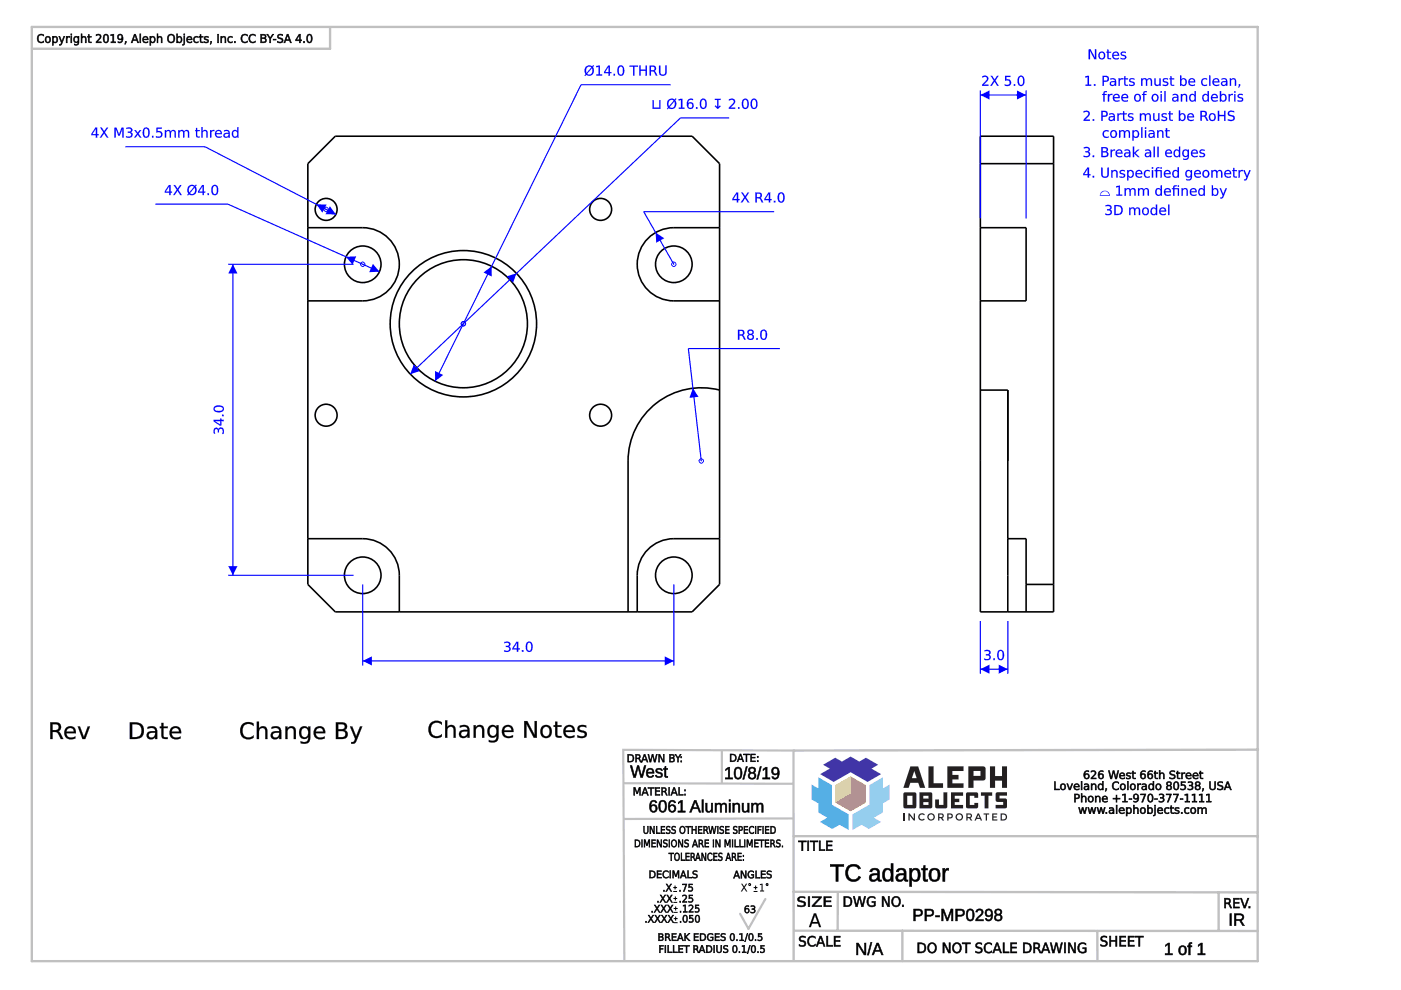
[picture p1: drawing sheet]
<svg xmlns="http://www.w3.org/2000/svg" width="297mm" height="210mm" viewBox="0 0 297 210" stroke-linecap="round" stroke-linejoin="round" font-family="sans-serif">
<g fill="none" stroke="#000" stroke-width=".34">
<path d="M65.3 34.7l5.8-5.8h75.6l5.9 5.8v89.2l-5.9 5.8h-75.6l-5.8-5.8zM207.9 34.7h15.5M65.3 48.3h11.6a7.8 7.8 0 0 1 7.8 7.7 7.8 7.8 0 0 1-7.8 7.8h-11.6M152.6 48.3h-9.7a7.8 7.8 0 0 0-7.8 7.7 7.8 7.8 0 0 0 7.8 7.8h9.7M207.9 48.3v15.5M207.9 48.3v-19.4h15.5v100.8h-15.5v-47M207.9 48.3h9.7v15.5h-9.7M207.9 63.8v18.9M152.6 82.7a15.5 15.5 0 0 0-19.4 15v32M207.9 82.7h5.8M213.7 82.7v15M213.7 82.7v31.5"/>
<path d="M65.3 114.2h11.6a7.8 7.8 0 0 1 7.8 7.8v7.7M152.6 114.2h-9.7a7.8 7.8 0 0 0-7.8 7.8v7.7M213.7 114.2v15.5M213.7 114.2h3.9v15.5M217.6 123.9h5.8"/>
<circle cx="69.1" cy="44.4" r="2.33"/>
<circle cx="76.9" cy="56" r="3.9"/>
<circle cx="127.3" cy="44.4" r="2.33"/>
<circle cx="142.9" cy="56" r="3.9"/>
<circle cx="98.2" cy="68.6" r="13.6"/>
<circle cx="98.2" cy="68.6" r="15.5"/>
<circle cx="69.1" cy="88" r="2.33"/>
<circle cx="127.3" cy="88" r="2.33"/>
<circle cx="76.9" cy="122" r="3.9"/>
<circle cx="142.9" cy="122" r="3.9"/>
</g>
<circle cx="69.1" cy="44.4" r=".1" fill="#00f"/>
<path d="M68.6 44.4a.56 .56 0 0 1 1.1 0 .56 .56 0 0 1-1.1 0zM68.8 44.4a.37 .37 0 0 0 .7 0 .37 .37 0 0 0-.7 0z" fill="#00f"/>
<path d="M43.5 31.1l27.7 14.4" fill="none" stroke="#00f" stroke-width=".24"/>
<g fill="#00f">
<path d="M67.1 43.3l2.1 .1-.8 1.7z"/>
<path d="M69.9 43.7l1.3 1.8-2.2-.1z"/>
</g>
<path d="M26.6 31.1h16.9" fill="none" stroke="#00f" stroke-width=".24"/>
<g fill="#00f">
<path d="M20.3 27.3l-.7 1.1h.7zM20.2 27.1h.4v1.3h.3v.3h-.3v.5h-.3v-.5h-.9v-.3zM21.2 27.1h.4l.5 .7 .5-.7h.3l-.7 1 .8 1.1h-.3l-.6-.9-.6 .9h-.3l.7-1.2zM24.3 27.1h.4l.5 1.4 .6-1.4h.4v2.1h-.3v-1.9l-.5 1.5h-.3l-.6-1.5v1.9h-.2zM26.8 27.1a.73 .73 0 0 1 .9-.1 .73 .73 0 0 1 .3 .9l-.3 .1a.67 .67 0 0 1 .3 1 .67 .67 0 0 1-1 .2l-.3-.1v-.3a.57 .57 0 0 0 .8 .2 .57 .57 0 0 0 .2-.7l-.6-.1v-.3h.2a.35 .35 0 0 0 .5-.3 .35 .35 0 0 0-.5-.3l-.5 .1zM28.5 27.6h.3l.4 .6 .4-.6h.3l-.5 .8 .6 .8h-.3l-.5-.6-.5 .6h-.3l.6-.9zM30.8 27.3a1.22 1.22 0 0 0 .2 1.7 1.08 1.08 0 0 0 0-1.8zM30.6 27.1a.79 .79 0 0 1 .9 .1 .79 .79 0 0 1 .2 .9 .79 .79 0 0 1-.7 1.1 .79 .79 0 0 1-.7-1.1v-.6zM32.2 28.8h.3v.4h-.3zM33.2 27.1h1.1v.2h-.9v.5a.78 .78 0 0 1 1.1 .9 .78 .78 0 0 1-1.3 .5l-.1-.1v-.3a.56 .56 0 0 0 .8 .1 .56 .56 0 0 0-.1-.9l-.6 .1zM35 27.6h.2v.2a.54 .54 0 0 1 .5-.3 .54 .54 0 0 1 .5 .4 .56 .56 0 0 1 .7-.3 .56 .56 0 0 1 .4 .6v1h-.3v-1a.39 .39 0 0 0-.4-.4 .39 .39 0 0 0-.3 .5v.9h-.3v-1a.39 .39 0 0 0-.4-.4 .39 .39 0 0 0-.4 .5v.9h-.2zM37.8 27.6h.3v.2a.54 .54 0 0 1 .5-.3 .54 .54 0 0 1 .4 .4 .56 .56 0 0 1 .7-.3 .56 .56 0 0 1 .4 .6v1h-.2v-1a.39 .39 0 0 0-.5-.4 .39 .39 0 0 0-.3 .5v.9h-.3v-1a.39 .39 0 0 0-.4-.4 .39 .39 0 0 0-.3 .5v.9h-.3zM41.6 27.1h.2v.5h.6v.2h-.6v1l.6 .2v.2l-.6-.1-.2-.1v-1.2h-.2v-.2h.2zM42.7 27h.3v.8a.58 .58 0 0 1 .7-.2 .58 .58 0 0 1 .3 .6v1h-.2v-1a.41 .41 0 0 0-.5-.4 .41 .41 0 0 0-.3 .5v.9h-.3zM44.5 27.6h.3v.2l.2-.2h.5v.2a.47 .47 0 0 0-.5 .1 .47 .47 0 0 0-.2 .4v.9h-.3zM45.8 27.8a.74 .74 0 0 1 .9-.2 .74 .74 0 0 1 .3 .8h-1.2a.68 .68 0 0 0 1.2 .4v.3a.9 .9 0 0 1-1.2-.1 .9 .9 0 0 1 0-1.2zM46 27.9l-.1 .3h.9l-.3-.4zM47.8 28.4l-.1 .1a.42 .42 0 0 0 .5 .5 .42 .42 0 0 0 .3-.6zM47.5 27.7a.77 .77 0 0 1 1.2 .6v.9h-.2v-.3a.56 .56 0 0 1-.8 .3 .56 .56 0 0 1-.3-.7 .56 .56 0 0 1 .7-.3h.4a.56 .56 0 0 0-.4-.5 .56 .56 0 0 0-.6 .2zM49.3 27.8l.5-.3 .5 .3v-.8h.3v2.2h-.3v-.3a.69 .69 0 0 1-.9 .2 .69 .69 0 0 1-.2-1zM49.5 27.9a.56 .56 0 0 0-.1 .8 .56 .56 0 0 0 .8 .1 .56 .56 0 0 0 .1-.7 .56 .56 0 0 0-.8-.2z"/>
<path d="M20.3 27.3l-.7 1.1h.7zM20.3 27.3v1.2h-.7zM20.2 27h.4v1.4h.3v.3h-.3v.5h-.3v-.5h-1v-.3zM20.2 27.1l-.8 1.3v.3h.9v.5h.3v-.5h.3v-.3l-.3 .1v-1.4zM21.2 27h.4l.5 .8 .5-.8h.3l-.7 1.1 .8 1.1h-.3l-.6-.9-.6 .9h-.4l.8-1.2zM21.2 27.1l.7 .9-.7 1.2h.3l.6-1 .6 1h.3l-.8-1.1 .7-1h-.3l-.5 .8-.5-.8zM24.3 27h.4l.5 1.5 .6-1.5h.4v2.2h-.3v-1.9l-.5 1.5h-.3l-.6-1.5 .1 1.9h-.3zM24.3 27.1v2.1h.2v-2l.6 1.6h.3l.5-1.6v2h.3v-2.1h-.4l-.6 1.4-.5-1.4zM26.8 27.1a.74 .74 0 0 1 .9-.1 .74 .74 0 0 1 .3 .9l-.3 .1a.58 .58 0 0 1 .4 .6 .58 .58 0 0 1-.4 .6h-.2a.52 .52 0 0 1-.8-.4 .76 .76 0 0 0 1.1-.2l-.1-.3-.6-.1v-.3h.2a.33 .33 0 0 0 .5-.3 .33 .33 0 0 0-.5-.3l-.5 .1zM26.8 27.1v.2a.61 .61 0 0 1 1 .4l-.3 .2h-.4v.3a.48 .48 0 0 1 .7 .3 .48 .48 0 0 1-.7 .5l-.4-.2v.3a.75 .75 0 0 0 1 0 .75 .75 0 0 0 .2-1l-.3-.1a.54 .54 0 0 0 .4-.7 .54 .54 0 0 0-.8-.3zM28.5 27.6h.3l.4 .6 .4-.6h.4l-.6 .8 .6 .8h-.3l-.5-.6-.5 .6h-.3l.6-.9zM28.5 27.6l.6 .7-.7 .9h.3l.5-.7 .5 .7h.3l-.7-.8 .6-.8h-.3l-.4 .6-.4-.6zM30.8 27.3a1.22 1.22 0 0 0 .2 1.7 1.07 1.07 0 0 0 0-1.7zM30.7 27.3a.55 .55 0 0 1 .7 .1 .55 .55 0 0 1 .1 .7 .55 .55 0 0 1-.1 .7 .55 .55 0 0 1-.7 .1 1.62 1.62 0 0 1 0-1.6zM30.6 27.1a.8 .8 0 0 1 .9 .1 .8 .8 0 0 1 .2 .9 .81 .81 0 0 1-.7 1.1 .81 .81 0 0 1-.8-1.1l.1-.6zM30.6 27.2a1.26 1.26 0 0 0 .4 2 1.22 1.22 0 0 0 .2-2.1zM32.2 28.8h.3v.4h-.3zM32.2 28.8v.4h.3v-.4zM33.1 27h1.2v.3h-.9v.5a.77 .77 0 0 1 1.1 .8 .77 .77 0 0 1-1.1 .6l-.3-.1v-.3a.55 .55 0 0 0 .8 .1 .55 .55 0 0 0-.1-.8h-.7zM33.2 27.1v1a.58 .58 0 0 1 .8 0 .58 .58 0 0 1 0 .8 .58 .58 0 0 1-.8 0l-.1-.1v.3a.81 .81 0 0 0 1-.1 .81 .81 0 0 0 .1-1l-.3-.2h-.5v-.5h.9v-.2zM34.9 27.6h.3v.2a.55 .55 0 0 1 .5-.3 .55 .55 0 0 1 .5 .4 .57 .57 0 0 1 .7-.3 .57 .57 0 0 1 .4 .6v1h-.3v-1a.38 .38 0 0 0-.4-.4 .38 .38 0 0 0-.3 .5v.9h-.3v-1a.38 .38 0 0 0-.4-.4 .38 .38 0 0 0-.4 .5v.9h-.3zM35 27.6v1.6h.2v-.9a.41 .41 0 0 1 .4-.5 .41 .41 0 0 1 .4 .4v1h.3l-.1-.9a.41 .41 0 0 1 .4-.5 .41 .41 0 0 1 .4 .4v1h.3v-1a.55 .55 0 0 0-.4-.6 .55 .55 0 0 0-.7 .3 .53 .53 0 0 0-.5-.3 .53 .53 0 0 0-.5 .3v-.3zM37.8 27.6h.3v.2a.55 .55 0 0 1 .5-.3 .55 .55 0 0 1 .5 .4h-.1a.57 .57 0 0 1 .7-.3 .57 .57 0 0 1 .4 .6v1h-.3v-1a.38 .38 0 0 0-.4-.4 .38 .38 0 0 0-.3 .5v.9h-.3v-1a.38 .38 0 0 0-.4-.4 .38 .38 0 0 0-.3 .5v.9h-.3zM37.8 27.6v1.6h.3l-.1-.9a.41 .41 0 0 1 .4-.5 .41 .41 0 0 1 .4 .4v1h.3v-.9a.41 .41 0 0 1 .3-.5 .41 .41 0 0 1 .5 .4v1h.2v-1a.55 .55 0 0 0-.4-.6 .55 .55 0 0 0-.7 .3 .53 .53 0 0 0-.4-.3 .53 .53 0 0 0-.6 .3l.1-.3zM41.5 27.1h.3v.5h.6v.2h-.6v1l.6 .1v.3a.6 .6 0 0 1-.9-.5l.1-.9h-.2v-.2h.2zM41.6 27.1v.5h-.2v.2h.2v1.1l.2 .2 .6 .1v-.2l-.5-.1-.1-.2v-.9h.6v-.2h-.6v-.5zM42.7 27h.3v.8a.58 .58 0 0 1 .7-.2 .58 .58 0 0 1 .3 .6v1h-.3v-1a.4 .4 0 0 0-.4-.4 .4 .4 0 0 0-.3 .5v.9h-.3zM42.7 27v2.2h.3l-.1-.9a.43 .43 0 0 1 .4-.5 .43 .43 0 0 1 .5 .4v1h.2v-1a.57 .57 0 0 0-.4-.6 .57 .57 0 0 0-.7 .3l.1-.9zM44.5 27.6h.3v.2l.2-.2 .5-.1v.4a.45 .45 0 0 0-.5 0 .45 .45 0 0 0-.2 .4v.9h-.3zM44.5 27.6v1.6h.3v-.9a.46 .46 0 0 1 .2-.4 .46 .46 0 0 1 .5-.1v-.2h-.5l-.2 .3v-.3zM45.8 27.8a.74 .74 0 0 1 .9-.2 .74 .74 0 0 1 .3 .9l-1.1-.1a.7 .7 0 0 0 1.1 .4 .53 .53 0 0 1-.8 .4 .88 .88 0 0 1-.4-1.4zM45.8 27.8a.88 .88 0 0 0 0 1.2 .88 .88 0 0 0 1.2 .1v-.2a.69 .69 0 0 1-.7 .1 .69 .69 0 0 1-.5-.6h1.2a.72 .72 0 0 0-.3-.8 .72 .72 0 0 0-.9 .2zM46 27.9l-.1 .3h.9l-.3-.4zM46 27.9a.46 .46 0 0 1 .5-.1 .46 .46 0 0 1 .3 .5h-1zM47.8 28.5l-.1 .1a.37 .37 0 0 0 .3 .4 .37 .37 0 0 0 .4-.3l.1-.3zM47.8 28.4h.7a.45 .45 0 0 1-.3 .5 .45 .45 0 0 1-.6-.2zM47.5 27.6a.79 .79 0 0 1 1.2 .7v.9h-.3l.1-.3a.57 .57 0 0 1-.8 .3 .57 .57 0 0 1-.3-.7 .57 .57 0 0 1 .7-.3h.4a.57 .57 0 0 0-.5-.5 .57 .57 0 0 0-.5 .2zM47.5 27.7v.2a.6 .6 0 0 1 1 .3 .71 .71 0 0 0-.8 0 .71 .71 0 0 0-.3 .7 .6 .6 0 0 0 1.1 0v.3h.2v-.9a.76 .76 0 0 0-1.2-.6zM49.3 27.8a.59 .59 0 0 1 1 0v-.8h.3v2.2h-.3v-.3a.6 .6 0 0 1-.6 .3 .6 .6 0 0 1-.5-.4l-.1-.7zM49.3 27.8a.77 .77 0 0 0-.1 1 .77 .77 0 0 0 1 .3l.1-.2v.3h.3v-2.2h-.3v.9a.58 .58 0 0 0-1-.1zM49.5 27.9a.55 .55 0 0 0 0 .8 .55 .55 0 0 0 .7 .1 .55 .55 0 0 0 .1-.7 .55 .55 0 0 0-.8-.2zM49.5 27.9a.59 .59 0 0 1 .8 .3 .59 .59 0 0 1-.2 .8 .62 .62 0 0 1-.7-.4 .62 .62 0 0 1 .1-.7z"/>
<path d="M76.4 56a.56 .56 0 0 1 1.1 0 .56 .56 0 0 1-1.1 0zM76.5 56a.4 .4 0 0 0 .8 0 .4 .4 0 0 0-.8 0z"/>
</g>
<circle cx="76.9" cy="56" r=".1" fill="#00f"/>
<path d="M48.3 43.3l32.1 14.3" fill="none" stroke="#00f" stroke-width=".24"/>
<g fill="#00f">
<path d="M73.4 54.5l2.1-.1-.8 1.7z"/>
<path d="M79.1 55.9l1.3 1.7-2.1 .1z"/>
</g>
<path d="M32.9 43.3h15.4" fill="none" stroke="#00f" stroke-width=".24"/>
<g fill="#00f">
<path d="M35.9 39.5l-.7 1.1h.7zM35.8 39.2h.4v1.4h.3v.3h-.3v.5h-.3v-.5h-1v-.3zM36.8 39.2h.3l.6 .8 .5-.8h.3l-.7 1 .7 1.2h-.3l-.6-1-.6 1h-.3l.8-1.2zM41.3 39.8l-1.1 1.2a.74 .74 0 0 0 1 0 .74 .74 0 0 0 .1-1zM40.2 39.7l-.2 .6 .1 .5 1-1.2-.4-.2zM40 39.5l.7-.3 .6 .2 .2-.3 .2 .2-.2 .2a1.07 1.07 0 0 1 0 1.5 1.07 1.07 0 0 1-1.4 .2l-.3 .3-.1-.2 .2-.3-.2-.7zM42.9 39.5l-.7 1.1h.7zM42.9 39.2h.3v1.4h.3v.3h-.3v.5h-.3v-.5h-.9v-.3zM44 41h.3v.4h-.3zM45.3 39.5a1.22 1.22 0 0 0 .2 1.7 1.08 1.08 0 0 0 0-1.8zM45.1 39.3a.79 .79 0 0 1 1 .1 .79 .79 0 0 1 .2 .9 .79 .79 0 0 1-.8 1.1 .79 .79 0 0 1-.7-1.1l.1-.6z"/>
<path d="M35.9 39.5l-.7 1.1h.7zM35.9 39.4v1.2h-.8zM35.8 39.2h.4v1.4h.3v.3h-.3v.5h-.3v-.5h-1v-.3zM35.8 39.2l-.9 1.4v.3l1-.1v.6h.3v-.6l.3 .1v-.3h-.3v-1.4zM36.8 39.2h.3l.6 .8 .5-.8h.3l-.7 1 .8 1.2h-.4l-.6-1-.6 1h-.3l.8-1.2zM36.8 39.2l.7 1-.8 1.2h.3l.6-1 .6 1h.3l-.7-1.2 .7-1h-.3l-.5 .8-.6-.8zM41.3 39.8l-1.1 1.2a.76 .76 0 0 0 1.1-.1 .76 .76 0 0 0 0-1zM41.3 39.7v.1a.81 .81 0 0 1 0 1 .81 .81 0 0 1-1.1 .2zM40.2 39.7l-.2 .6 .1 .5 1-1.2a.65 .65 0 0 0-.9 .1zM40.2 39.6a.63 .63 0 0 1 1 0l-1.1 1.2-.1-.5zM40 39.5l.7-.3 .6 .2 .2-.3 .2 .2-.2 .2a1.09 1.09 0 0 1 0 1.5 1.09 1.09 0 0 1-1.4 .2l-.3 .3-.1-.2 .2-.3-.2-.7zM40 39.5a1.36 1.36 0 0 0-.1 1.5l-.2 .3 .1 .2 .3-.3a1.07 1.07 0 0 0 1.4-.2 1.07 1.07 0 0 0-.1-1.5l.3-.2-.2-.2-.2 .3a1.02 1.02 0 0 0-1.3 .1zM42.9 39.5l-.7 1.1h.7zM43 39.4v1.2h-.8zM42.9 39.2h.3v1.4h.3v.3h-.3v.5h-.3v-.5h-.9v-.3zM42.9 39.2l-.9 1.4v.3l1-.1-.1 .6h.3v-.6l.3 .1v-.3h-.3v-1.4zM44 41h.3v.4h-.3zM44 41v.4h.3v-.4zM45.4 39.5a1.22 1.22 0 0 0 .1 1.7 1.07 1.07 0 0 0 0-1.8zM45.3 39.5a.55 .55 0 0 1 .6 .1 .55 .55 0 0 1 .1 .7 .55 .55 0 0 1-.1 .7 .55 .55 0 0 1-.6 .1 1.62 1.62 0 0 1 0-1.6zM45.1 39.3a.8 .8 0 0 1 1 .1 .8 .8 0 0 1 .2 .9 .81 .81 0 0 1-.8 1.1 .81 .81 0 0 1-.7-1.1l.1-.6zM45.1 39.3a1.26 1.26 0 0 0 .4 2.1 1.22 1.22 0 0 0 .3-2.2z"/>
<path d="M97.7 68.6a.56 .56 0 0 1 1.1 0 .56 .56 0 0 1-1.1 0zM97.9 68.6a.37 .37 0 0 0 .7 0 .37 .37 0 0 0-.7 0z"/>
</g>
<circle cx="98.2" cy="68.6" r=".1" fill="#00f"/>
<path d="M123.2 18l-31 62.8" fill="none" stroke="#00f" stroke-width=".24"/>
<g fill="#00f">
<path d="M102.5 57.8l1.7-1.3 .1 2.1z"/>
<path d="M92.2 78.7l1.8 .8-1.8 1.3z"/>
</g>
<path d="M123.2 18h19" fill="none" stroke="#00f" stroke-width=".24"/>
<g fill="#00f">
<path d="M125.5 14.4l-1 1.3a.74 .74 0 0 0 .9-.1 .74 .74 0 0 0 .2-.9zM124.4 14.3l-.1 .7 .1 .5 1-1.2-.5-.2zM124.2 14.2l.7-.3 .7 .2 .2-.3 .1 .1-.2 .3a1.07 1.07 0 0 1 0 1.5 1.07 1.07 0 0 1-1.4 .2l-.2 .2-.2-.1 .3-.3-.3-.7zM126.4 14l.8-.1v1.9h.5v.2h-1.3v-.2h.5v-1.6l-.5 .1zM129 14.2l-.7 1.1h.7zM129 13.9h.3v1.4h.3v.2h-.3v.5h-.3v-.5h-.9v-.2zM130.1 15.7h.3v.3h-.3zM131.4 14.2a1.22 1.22 0 0 0 .2 1.6 1.08 1.08 0 0 0 0-1.7zM131.2 14a.79 .79 0 0 1 .9 .1 .79 .79 0 0 1 .3 .9 .79 .79 0 0 1-.8 1.1 .79 .79 0 0 1-.7-1.1l.1-.6zM133.5 13.9h1.8v.2h-.8v1.9h-.3v-1.9h-.7zM135.5 13.9h.3v.9h1.1v-.9h.3v2.1h-.3v-1h-1.1v1h-.3zM137.7 13.9h.7a.59 .59 0 0 1 .7 .4 .59 .59 0 0 1-.4 .7l.7 1h-.3l-.4-.7-.4-.2h-.3v.9h-.3zM138 14.1v.8h.4a.38 .38 0 0 0 .4-.4 .38 .38 0 0 0-.4-.4zM139.7 13.9h.3v1.3a.53 .53 0 0 0 .5 .6 .53 .53 0 0 0 .6-.6v-1.3h.2v1.3a.81 .81 0 0 1-.8 .9 .81 .81 0 0 1-.8-.9z"/>
<path d="M125.5 14.5l-1 1.2a.76 .76 0 0 0 1-.1 .76 .76 0 0 0 0-1zM125.5 14.4a.81 .81 0 0 1 0 1.1 .81 .81 0 0 1-1 .2zM124.4 14.3l-.1 .7 .1 .5 1-1.2a.65 .65 0 0 0-1 0zM124.4 14.3a.63 .63 0 0 1 1 0l-1 1.2-.2-.5zM124.2 14.2l.7-.3 .7 .2 .2-.3 .2 .1-.3 .3a1.09 1.09 0 0 1 .1 1.5 1.09 1.09 0 0 1-1.5 .2l-.2 .2-.2-.1 .3-.3-.3-.7zM124.2 14.2a1.36 1.36 0 0 0 0 1.5l-.3 .3 .2 .1 .2-.3a1.07 1.07 0 0 0 1.4-.1 1.07 1.07 0 0 0 0-1.5l.2-.3-.1-.1-.2 .3a1.02 1.02 0 0 0-1.4 .1zM126.4 14l.8-.1v1.9h.5v.2h-1.3v-.2h.5v-1.6l-.5 .1zM126.4 14v.3l.5-.1v1.6h-.5v.2h1.3v-.2h-.5v-1.9zM129 14.2l-.7 1.1h.7zM129 14.1v1.2h-.7zM128.9 13.9h.4v1.4h.3v.2h-.3v.5h-.3v-.5h-.9v-.3zM129 13.9l-.9 1.4v.2h.9v.5h.3v-.5h.3v-.2h-.3v-1.4zM130.1 15.7h.3v.3h-.3zM130.1 15.7v.3h.3v-.3zM131.4 14.2a1.22 1.22 0 0 0 .2 1.6 1.07 1.07 0 0 0 0-1.7zM131.4 14.2a.55 .55 0 0 1 .6 .1 .55 .55 0 0 1 .1 .7 .55 .55 0 0 1-.1 .6 .55 .55 0 0 1-.6 .2 1.62 1.62 0 0 1 0-1.6zM131.2 14a.8 .8 0 0 1 .9 .1 .8 .8 0 0 1 .3 .9 .81 .81 0 0 1-.8 1.1 .81 .81 0 0 1-.7-1.1l.1-.6zM131.2 14a1.26 1.26 0 0 0 .4 2.1 1.22 1.22 0 0 0 .2-2.2zM133.5 13.9h1.8v.3l-.8-.1v1.9h-.3v-1.9l-.7 .1zM133.5 13.9v.2h.7v1.9h.3v-1.9h.8v-.2zM135.5 13.9h.3v.9h1.1v-.9h.3v2.1h-.3v-1h-1.1v1h-.3zM135.5 13.9v2.1h.3v-1h1.1v1h.3v-2.1h-.3v.9h-1.1v-.9zM137.7 13.9h.7a.61 .61 0 0 1 .7 .4 .61 .61 0 0 1-.4 .7l.7 1h-.3l-.5-.8-.6-.1v.9h-.3zM137.7 13.9v2.1h.3v-.9l.6 .1 .5 .8h.3l-.7-1a.58 .58 0 0 0 .4-.7 .58 .58 0 0 0-.7-.4zM138 14.1v.8h.4a.36 .36 0 0 0 .4-.4 .36 .36 0 0 0-.4-.3zM138 14.1h.4a.39 .39 0 0 1 .4 .4 .39 .39 0 0 1-.4 .4h-.4zM139.7 13.9h.3v1.3a.52 .52 0 0 0 .5 .6 .52 .52 0 0 0 .5-.6v-1.3h.4v1.3a.83 .83 0 0 1-.9 .9 .83 .83 0 0 1-.8-.9zM139.7 13.9v1.3a.8 .8 0 0 0 .8 .9 .8 .8 0 0 0 .8-.9v-1.3h-.2v1.3a.55 .55 0 0 1-.6 .7 .55 .55 0 0 1-.5-.7v-1.3z"/>
<path d="M97.7 68.6a.56 .56 0 0 1 1.1 0 .56 .56 0 0 1-1.1 0zM97.9 68.6a.37 .37 0 0 0 .7 0 .37 .37 0 0 0-.7 0z"/>
</g>
<circle cx="98.2" cy="68.6" r=".1" fill="#00f"/>
<path d="M144.3 25l-57.3 54.3" fill="none" stroke="#00f" stroke-width=".24"/>
<g fill="#00f">
<path d="M107.4 58.6l2.1-.6-.7 2z"/>
<path d="M87.7 77.3l1.4 1.4-2.1 .6z"/>
</g>
<path d="M144.3 25h10.3" fill="none" stroke="#00f" stroke-width=".24"/>
<g fill="#00f">
<path d="M138.4 21.3h.2v1.5h1.2v-1.5h.2v1.8h-1.6zM143 21.5l-1 1.2a.74 .74 0 0 0 .9 0 .74 .74 0 0 0 .2-1zM141.9 21.4l-.2 .6 .1 .5 1.1-1.2-.5-.2zM141.7 21.2l.7-.3 .6 .2 .3-.2 .1 .1-.2 .3a1.07 1.07 0 0 1 0 1.4 1.07 1.07 0 0 1-1.4 .2l-.2 .3-.2-.2 .2-.2-.2-.8zM143.9 21.1l.8-.1v1.8h.4v.3h-1.2v-.3h.5v-1.6l-.5 .1zM145.9 22.4a.5 .5 0 0 0 1 0 .5 .5 0 0 0-1 0zM145.8 21.2l.7-.3 .4 .1v.3a.67 .67 0 0 0-.7-.1 .67 .67 0 0 0-.3 .7 .7 .7 0 0 1 1.1 .1 .7 .7 0 0 1-.3 1.1 .7 .7 0 0 1-1-.5l-.1-.9zM147.6 22.7h.3v.4h-.3zM148.9 21.2a1.22 1.22 0 0 0 .2 1.7 1.08 1.08 0 0 0 0-1.8zM148.7 21a.79 .79 0 0 1 .9 .1 .79 .79 0 0 1 .2 .9 .79 .79 0 0 1-.7 1.1 .79 .79 0 0 1-.7-1.1l.1-.6zM151.6 21h1.2v.2h-.5v1.5l.3-.3 .2 .1-.6 .6-.6-.6 .1-.1 .4 .3v-1.5h-.5zM154.5 21.1a.74 .74 0 0 1 1-.1 .74 .74 0 0 1 .2 .9l-.8 .9h1v.3h-1.4v-.3l.6-.6a.53 .53 0 0 0 .5-.6 .53 .53 0 0 0-.6-.4l-.5 .1zM156.5 22.7h.3v.4h-.3zM157.8 21.2a1.22 1.22 0 0 0 .2 1.7 1.08 1.08 0 0 0 0-1.8zM157.6 21a.79 .79 0 0 1 .9 .1 .79 .79 0 0 1 .3 .9 .79 .79 0 0 1-.8 1.1 .79 .79 0 0 1-.7-1.1l.1-.6zM159.7 21.2a1.22 1.22 0 0 0 .2 1.7 1.08 1.08 0 0 0 0-1.8zM159.5 21a.79 .79 0 0 1 .9 .1 .79 .79 0 0 1 .2 .9 .79 .79 0 0 1-.7 1.1 .79 .79 0 0 1-.8-1.1l.1-.6z"/>
<path d="M138.4 21.2h.2v1.6h1.2v-1.6h.2v1.9h-1.6zM138.4 21.3v1.8h1.6v-1.8h-.2v1.5h-1.2v-1.5zM143 21.5l-1 1.2a.76 .76 0 0 0 1-.1 .76 .76 0 0 0 0-1zM143 21.5a.81 .81 0 0 1 0 1.1 .81 .81 0 0 1-1.1 .1zM141.9 21.4l-.2 .6 .1 .5 1.1-1.2a.65 .65 0 0 0-1 .1zM141.9 21.4a.63 .63 0 0 1 1-.1l-1.1 1.3-.1-.6zM141.7 21.2l.7-.3 .6 .2 .3-.3 .1 .2-.2 .3a1.09 1.09 0 0 1 0 1.4 1.09 1.09 0 0 1-1.4 .2l-.2 .3-.2-.2 .2-.2-.2-.8zM141.7 21.2a1.36 1.36 0 0 0 0 1.6l-.3 .2 .2 .2 .2-.3a1.07 1.07 0 0 0 1.4-.2 1.07 1.07 0 0 0 0-1.4l.2-.3-.1-.1-.3 .2a1.02 1.02 0 0 0-1.3 .1zM143.9 21l.8-.1v1.9h.4v.3h-1.2v-.3h.5v-1.6l-.5 .1zM143.9 21.1v.2l.5-.1v1.6h-.5v.3h1.2v-.3h-.4v-1.8zM145.9 22.4a.46 .46 0 0 0 .9 0 .46 .46 0 0 0-.9 0zM145.8 22.4a.5 .5 0 0 1 1 0 .5 .5 0 0 1-1 0zM145.8 21.2a.96 .96 0 0 1 1.1-.2v.3a.65 .65 0 0 0-.7 0 .65 .65 0 0 0-.3 .6 .64 .64 0 0 1 1 0 .75 .75 0 0 1-.3 1.2 .75 .75 0 0 1-1-.8v-.6zM145.9 21.2a1.07 1.07 0 0 0-.3 1.2 1.07 1.07 0 0 0 1 .7 .69 .69 0 0 0 .4-1.1 .69 .69 0 0 0-1.1 0 .68 .68 0 0 1 .3-.8 .68 .68 0 0 1 .7 .1v-.3l-.4-.1zM147.6 22.7h.3v.4h-.3zM147.6 22.7v.4h.3v-.4zM148.9 21.2a1.22 1.22 0 0 0 .2 1.7 1.07 1.07 0 0 0 0-1.7zM148.8 21.2a.55 .55 0 0 1 .7 .1 .55 .55 0 0 1 .1 .7 .55 .55 0 0 1-.1 .7 .55 .55 0 0 1-.7 .1 1.62 1.62 0 0 1 0-1.6zM148.7 21a.8 .8 0 0 1 .9 .1 .8 .8 0 0 1 .3 .9 .81 .81 0 0 1-.8 1.1 .81 .81 0 0 1-.7-1.1v-.6zM148.7 21.1a1.26 1.26 0 0 0 .4 2 1.22 1.22 0 0 0 .2-2.1zM151.5 20.9h1.3v.3h-.5v1.5l.3-.4 .2 .2-.6 .6-.7-.6 .2-.2 .4 .4v-1.5h-.6zM151.6 21v.2h.5v1.5l-.4-.3-.1 .1 .6 .6 .6-.6-.2-.1-.3 .3v-1.5h.5v-.2zM154.5 21a.76 .76 0 0 1 1 0 .76 .76 0 0 1 .3 .9l-.9 .9h1v.3h-1.4a.57 .57 0 0 1 .5-.7l.1-.2a.51 .51 0 0 0 .4-.6 .51 .51 0 0 0-.5-.4l-.5 .2zM154.5 21.1v.2a.53 .53 0 0 1 .9-.1 .53 .53 0 0 1-.1 .8l-.8 .8v.3h1.4v-.3h-1.1l.8-.8a.69 .69 0 0 0 .1-.9 .69 .69 0 0 0-1-.1zM156.5 22.7h.3v.4h-.3zM156.5 22.7v.4h.3v-.4zM157.8 21.2a1.22 1.22 0 0 0 .2 1.7 1.07 1.07 0 0 0 0-1.7zM157.8 21.2a.55 .55 0 0 1 .6 .1 .55 .55 0 0 1 .1 .7 .55 .55 0 0 1-.1 .7 .55 .55 0 0 1-.6 .1 1.62 1.62 0 0 1 0-1.6zM157.6 21a.8 .8 0 0 1 .9 .1 .8 .8 0 0 1 .3 .9 .81 .81 0 0 1-.8 1.1 .81 .81 0 0 1-.7-1.1l.1-.6zM157.6 21.1a1.26 1.26 0 0 0 .4 2 1.22 1.22 0 0 0 .2-2.1zM159.7 21.2a1.22 1.22 0 0 0 .2 1.7 1.07 1.07 0 0 0 0-1.7zM159.6 21.2a.55 .55 0 0 1 .7 .1 .55 .55 0 0 1 0 .7 .55 .55 0 0 1 0 .7 .55 .55 0 0 1-.7 .1 1.62 1.62 0 0 1 0-1.6zM159.5 21a.8 .8 0 0 1 .9 .1 .8 .8 0 0 1 .2 .9 .81 .81 0 0 1-.7 1.1 .81 .81 0 0 1-.8-1.1l.1-.6zM159.5 21.1a1.26 1.26 0 0 0 .4 2 1.22 1.22 0 0 0 .2-2.1z"/>
<path d="M142.3 56a.56 .56 0 0 1 1.1 0 .56 .56 0 0 1-1.1 0zM142.5 56a.37 .37 0 0 0 .7 0 .37 .37 0 0 0-.7 0z"/>
</g>
<circle cx="142.9" cy="56" r=".1" fill="#00f"/>
<path d="M136.5 44.9l6.4 11.1" fill="none" stroke="#00f" stroke-width=".24"/>
<path d="M139 49.3l1.8 1.2-1.7 1z" fill="#00f"/>
<path d="M136.5 44.9h27.6" fill="none" stroke="#00f" stroke-width=".24"/>
<g fill="#00f">
<path d="M156.2 41.1l-.7 1.1h.7zM156.1 40.8h.4v1.4h.3v.2h-.3v.5h-.3v-.5h-.9v-.2zM157.2 40.8h.3l.5 .8 .5-.8h.3l-.7 1 .8 1.1h-.3l-.6-.9-.6 .9h-.3l.7-1.1zM160.2 40.8h.6a.59 .59 0 0 1 .7 .4 .59 .59 0 0 1-.3 .7l.6 1h-.3l-.4-.7-.3-.2h-.3v.9h-.3zM160.5 41v.8h.3a.38 .38 0 0 0 .4-.4 .38 .38 0 0 0-.4-.4zM163 41.1l-.7 1.1h.7zM162.9 40.8h.4v1.4h.3v.2h-.3v.5h-.3v-.5h-.9v-.2zM164.1 42.6h.3v.3h-.3zM165.4 41.1a1.22 1.22 0 0 0 .2 1.6 1.08 1.08 0 0 0 0-1.7zM165.2 40.9a.79 .79 0 0 1 .9 .1 .79 .79 0 0 1 .2 .9 .79 .79 0 0 1-.7 1.1 .79 .79 0 0 1-.7-1.1l.1-.6z"/>
<path d="M156.2 41.1l-.7 1.1h.7zM156.2 41v1.2h-.7zM156.1 40.8h.4v1.4h.3v.2h-.3v.5h-.3v-.5h-1v-.2zM156.1 40.8l-.8 1.4v.2h.9v.5h.3v-.5h.3v-.2h-.3v-1.4zM157.1 40.8h.4l.5 .8 .5-.8h.4l-.8 1 .8 1.1h-.3l-.6-.9-.6 .9h-.4l.8-1.1zM157.2 40.8l.6 1-.7 1.1h.3l.6-.9 .6 .9h.3l-.8-1.1 .7-1h-.3l-.5 .8-.5-.8zM160.2 40.8h.6a.61 .61 0 0 1 .7 .4 .61 .61 0 0 1-.3 .8l.7 .9h-.4l-.5-.8-.5-.1v.9h-.3zM160.2 40.8v2.1h.3l-.1-.9 .7 .1 .4 .8h.3l-.7-1a.58 .58 0 0 0 .4-.7 .58 .58 0 0 0-.7-.4zM160.5 41v.8h.3a.36 .36 0 0 0 .4-.4 .36 .36 0 0 0-.4-.3zM160.4 41h.4a.39 .39 0 0 1 .5 .4 .39 .39 0 0 1-.5 .4h-.4zM163 41.1l-.7 1.1h.7zM163 41v1.2h-.7zM162.9 40.8h.4v1.4h.3v.2h-.3v.5h-.3v-.5h-1v-.2zM162.9 40.8l-.8 1.4v.2h.9v.5h.3v-.5h.3v-.2h-.3v-1.4zM164.1 42.6h.3v.3h-.3zM164.1 42.6v.3h.3v-.3zM165.4 41.1a1.22 1.22 0 0 0 .2 1.6 1.07 1.07 0 0 0 0-1.7zM165.4 41.1a.55 .55 0 0 1 .6 .1 .55 .55 0 0 1 .1 .7 .55 .55 0 0 1-.1 .6 .55 .55 0 0 1-.6 .2 1.62 1.62 0 0 1 0-1.6zM165.2 40.9a.8 .8 0 0 1 .9 .1 .8 .8 0 0 1 .3 .9 .81 .81 0 0 1-.8 1.1 .81 .81 0 0 1-.7-1.1v-.6zM165.2 40.9a1.26 1.26 0 0 0 .4 2.1 1.22 1.22 0 0 0 .2-2.2z"/>
</g>
<path d="M76.9 123.9v17.2M142.9 123.9v17.2M76.9 140.1h66" fill="none" stroke="#00f" stroke-width=".24"/>
<g fill="#00f">
<path d="M140.9 139.2l2 .9-2 1z"/>
<path d="M76.9 140.1l1.9-.9v1.9z"/>
<path d="M106.9 136.1a.73 .73 0 0 1 .9 0 .73 .73 0 0 1 .3 .8l-.3 .2a.67 .67 0 0 1 .3 .9 .67 .67 0 0 1-.9 .2l-.3-.1v-.2a.57 .57 0 0 0 .7 .1 .57 .57 0 0 0 .2-.7l-.6-.1v-.3h.3a.35 .35 0 0 0 .4-.3 .35 .35 0 0 0-.4-.3l-.6 .1zM109.6 136.3l-.7 1.2h.7zM109.5 136.1h.4v1.4h.3v.2h-.3v.5h-.3v-.5h-1v-.3zM110.7 137.8h.3v.4h-.3zM112 136.3a1.22 1.22 0 0 0 .2 1.7 1.08 1.08 0 0 0 0-1.7zM111.8 136.2a.79 .79 0 0 1 .9 0 .79 .79 0 0 1 .2 .9 .79 .79 0 0 1-.7 1.1 .79 .79 0 0 1-.7-1.1v-.6z"/>
<path d="M106.9 136.1a.74 .74 0 0 1 .9-.1 .74 .74 0 0 1 .3 .9l-.3 .2a.58 .58 0 0 1 .5 .5 .58 .58 0 0 1-.4 .6h-.2a.52 .52 0 0 1-.8-.4 .76 .76 0 0 0 1.1-.2l-.2-.3-.6-.1v-.3h.3a.33 .33 0 0 0 .4-.3 .33 .33 0 0 0-.4-.3l-.6 .1zM106.9 136.1v.3a.61 .61 0 0 1 1 .4l-.2 .1h-.5v.3a.48 .48 0 0 1 .8 .4 .48 .48 0 0 1-.7 .4l-.4-.1v.2a.75 .75 0 0 0 1 0 .75 .75 0 0 0 .1-1h-.2a.54 .54 0 0 0 .4-.8 .54 .54 0 0 0-.8-.2zM109.6 136.3l-.7 1.2h.7zM109.6 136.3v1.2h-.8zM109.5 136.1h.4v1.4l.3-.1v.3h-.3v.5h-.3v-.5h-1v-.3zM109.5 136.1l-.9 1.3v.3h1v.5h.3v-.5h.3v-.2h-.3v-1.4zM110.6 137.8h.4v.4h-.4zM110.7 137.8v.4h.3v-.4zM112 136.3a1.22 1.22 0 0 0 .2 1.7 1.07 1.07 0 0 0 0-1.7zM111.9 136.3a.55 .55 0 0 1 .7 .2 .55 .55 0 0 1 .1 .6 .55 .55 0 0 1-.1 .7 .55 .55 0 0 1-.7 .1 1.62 1.62 0 0 1 0-1.6zM111.8 136.1a.8 .8 0 0 1 .9 .1 .8 .8 0 0 1 .2 .9 .81 .81 0 0 1-.7 1.2 .81 .81 0 0 1-.8-1.2l.1-.6zM111.8 136.2a1.26 1.26 0 0 0 .4 2 1.22 1.22 0 0 0 .2-2.1z"/>
</g>
<path d="M48.4 56h26.6M49.4 56v66M48.4 122h26.6" fill="none" stroke="#00f" stroke-width=".24"/>
<g fill="#00f">
<path d="M48.4 120h1.9l-.9 2z"/>
<path d="M49.4 56l.9 2h-1.9z"/>
<path d="M45.4 90.9l.6-.2 .3 .4a.67 .67 0 0 1 .9-.3 .67 .67 0 0 1 .3 .9l-.1 .3h-.3a.57 .57 0 0 0 .1-.7 .57 .57 0 0 0-.7-.3l-.1 .7h-.2v-.3a.35 .35 0 0 0-.4-.4 .35 .35 0 0 0-.3 .4l.1 .6h-.2l-.1-.6zM45.6 89.3l1.1 .7v-.7zM45.3 89h1.4v-.3h.2v.3h.5v.3h-.5v.9h-.2l-1.4-.8zM47.1 87.9h.3v.3h-.3zM45.6 86.4l-.1 .2a.87 .87 0 0 0 1.4 .5 .43 .43 0 0 0 .3-.6 .43 .43 0 0 0-.6-.2zM45.4 86.3a1.27 1.27 0 0 1 2.1 .4 1.23 1.23 0 0 1-2.2 .2z"/>
<path d="M45.4 90.9a.49 .49 0 0 1 .5-.2 .49 .49 0 0 1 .4 .4 .58 .58 0 0 1 .5-.5 .58 .58 0 0 1 .6 .4l.1 .2a.52 .52 0 0 1-.4 .8 .76 .76 0 0 0-.3-1.1l-.3 .1-.1 .7h-.2v-.3a.33 .33 0 0 0-.4-.4 .33 .33 0 0 0-.3 .4l.1 .6a.57 .57 0 0 1-.3-1zM45.4 90.9l-.1 .7 .1 .4h.2a.61 .61 0 0 1 .4-1l.2 .2v.5h.2a.48 .48 0 0 1 .4-.8 .48 .48 0 0 1 .4 .7l-.1 .4h.3a.75 .75 0 0 0 0-1 .75 .75 0 0 0-1-.1l-.1 .2a.48 .48 0 0 0-.3-.4 .48 .48 0 0 0-.6 .2zM45.6 89.3l1.1 .7v-.7zM45.5 89.3h1.2v.7zM45.3 89h1.4v-.3h.3l-.1 .3h.6v.3h-.6l.1 1h-.3l-1.4-.9zM45.3 89v.4l1.4 .8h.2v-.9h.5v-.3h-.5v-.3h-.2v.3zM47.1 87.9h.4v.3h-.4zM47.1 87.9v.3h.3v-.3zM45.6 86.5a.57 .57 0 0 0 .2 .6 .57 .57 0 0 0 .6 0h.2a.44 .44 0 0 0 .6-.4 .44 .44 0 0 0-.6-.4h-.7zM45.6 86.4a1.17 1.17 0 0 1 1.7 .3 1.09 1.09 0 0 1-1.8 0zM45.4 86.3a1.29 1.29 0 0 1 2.1 .4 1.25 1.25 0 0 1-2.2 .2zM45.4 86.3a.78 .78 0 0 0 .1 .9 .78 .78 0 0 0 .9 .2 .78 .78 0 0 0 1.1-.7 .78 .78 0 0 0-1.1-.7l-.6 .1z"/>
</g>
<path d="M207.9 19.2v27.1M217.6 19.2v27.1M207.9 20.1h9.7" fill="none" stroke="#00f" stroke-width=".24"/>
<g fill="#00f">
<path d="M207.9 20.1l1.9-.9v1.9z"/>
<path d="M215.6 19.2l2 .9-2 1z"/>
<path d="M208.2 16.2a.74 .74 0 0 1 1-.1 .74 .74 0 0 1 .2 .9l-.8 1h1v.2h-1.4v-.2l.6-.7a.53 .53 0 0 0 .5-.5 .53 .53 0 0 0-.6-.5l-.5 .2zM210 16.1h.3l.6 .8 .5-.8h.3l-.7 1 .8 1.1h-.3l-.6-.9-.6 .9h-.4l.8-1.1zM213.1 16.1h1.1v.2h-.8v.5a.78 .78 0 0 1 1 .9 .78 .78 0 0 1-1.3 .5h-.1v-.3a.56 .56 0 0 0 .8 0 .56 .56 0 0 0 0-.8h-.7zM214.9 17.8h.3v.4h-.3zM216.3 16.3a1.22 1.22 0 0 0 .2 1.7 1.08 1.08 0 0 0 0-1.7zM216.1 16.2a.79 .79 0 0 1 .9 .1 .79 .79 0 0 1 .2 .8 .79 .79 0 0 1-.7 1.1 .79 .79 0 0 1-.8-1.1l.1-.6z"/>
<path d="M208.2 16.2a.76 .76 0 0 1 1-.1 .76 .76 0 0 1 .3 .9l-.9 1 1-.1v.3h-1.4a.57 .57 0 0 1 .5-.7l.1-.2a.51 .51 0 0 0 .4-.5 .51 .51 0 0 0-.5-.5l-.5 .2zM208.2 16.2v.3a.53 .53 0 0 1 .8-.2 .53 .53 0 0 1 0 .8l-.8 .9v.2h1.4v-.2h-1.1l.8-.8a.69 .69 0 0 0 .1-1 .69 .69 0 0 0-1-.1zM210 16.1h.4l.5 .8 .5-.8h.3l-.7 1 .8 1.1h-.4l-.5-.9-.6 .9h-.4l.8-1.1zM210 16.1l.7 1-.8 1.1h.4l.6-.9 .6 .9h.3l-.8-1.1 .7-1h-.3l-.5 .8-.6-.8zM213.1 16.1h1.1v.2h-.8v.5a.77 .77 0 0 1 1 .8 .77 .77 0 0 1-1.1 .6h-.3v-.4a.55 .55 0 0 0 .8 .1 .55 .55 0 0 0 0-.8l-.7 .1zM213.1 16.1v1a.58 .58 0 0 1 .8 0 .58 .58 0 0 1 0 .8 .58 .58 0 0 1-.8 0h-.1v.2a.81 .81 0 0 0 1.1 0 .81 .81 0 0 0 .1-1.1l-.4-.2-.5 .1v-.6h.9v-.2zM214.9 17.8h.4v.4h-.4zM214.9 17.8v.4h.3v-.4zM216.3 16.3a1.22 1.22 0 0 0 .2 1.7 1.07 1.07 0 0 0 0-1.7zM216.2 16.4a.55 .55 0 0 1 .7 .1 .55 .55 0 0 1 0 .6 .55 .55 0 0 1 0 .7 .55 .55 0 0 1-.7 .1 1.62 1.62 0 0 1 0-1.5zM216.1 16.2a.8 .8 0 0 1 .9 0 .8 .8 0 0 1 .2 .9 .81 .81 0 0 1-.7 1.2 .81 .81 0 0 1-.8-1.2l.1-.6zM216.1 16.2a1.26 1.26 0 0 0 .4 2 1.22 1.22 0 0 0 .2-2.1z"/>
</g>
<path d="M207.9 131.7v11.2M213.7 131.7v11.2M207.9 141.9h5.8" fill="none" stroke="#00f" stroke-width=".24"/>
<g fill="#00f">
<path d="M207.9 141.9l1.9-1v2z"/>
<path d="M211.7 140.9l2 1-2 1z"/>
<path d="M208.7 137.9a.73 .73 0 0 1 .9-.1 .73 .73 0 0 1 .3 .8l-.3 .2a.67 .67 0 0 1 .3 1 .67 .67 0 0 1-.9 .2l-.3-.1v-.3a.57 .57 0 0 0 .7 .2 .57 .57 0 0 0 .3-.8l-.7-.1v-.2h.3a.35 .35 0 0 0 .4-.3 .35 .35 0 0 0-.4-.4l-.6 .1zM210.6 139.6h.3v.3h-.3zM212 138.1a1.22 1.22 0 0 0 .2 1.7 1.08 1.08 0 0 0 0-1.8zM211.8 137.9a.79 .79 0 0 1 .9 .1 .79 .79 0 0 1 .2 .9 .79 .79 0 0 1-.7 1.1 .79 .79 0 0 1-.8-1.1l.1-.6z"/>
<path d="M208.7 137.9a.74 .74 0 0 1 .9-.1 .74 .74 0 0 1 .3 .8l-.3 .2a.58 .58 0 0 1 .5 .5 .58 .58 0 0 1-.4 .6l-.2 .1a.52 .52 0 0 1-.8-.4 .76 .76 0 0 0 1.1-.3l-.2-.3-.6-.1v-.2h.3a.33 .33 0 0 0 .4-.3 .33 .33 0 0 0-.4-.4l-.6 .2zM208.7 137.9v.2a.61 .61 0 0 1 1 .4l-.2 .2h-.5v.2a.48 .48 0 0 1 .8 .4 .48 .48 0 0 1-.7 .5l-.4-.2v.3a.75 .75 0 0 0 1 0 .75 .75 0 0 0 .1-1l-.2-.1a.54 .54 0 0 0 .4-.7 .54 .54 0 0 0-.8-.3zM210.6 139.6h.3v.4h-.3zM210.6 139.6v.3h.3v-.3zM212 138.1a1.22 1.22 0 0 0 .2 1.6 1.07 1.07 0 0 0 0-1.7zM211.9 138.1a.55 .55 0 0 1 .7 .1 .55 .55 0 0 1 0 .7 .55 .55 0 0 1 0 .7 .55 .55 0 0 1-.7 .1 1.62 1.62 0 0 1 0-1.6zM211.7 137.9a.8 .8 0 0 1 1 .1 .8 .8 0 0 1 .2 .9 .81 .81 0 0 1-.7 1.1 .81 .81 0 0 1-.8-1.1l.1-.6zM211.8 137.9a1.26 1.26 0 0 0 .4 2.1 1.22 1.22 0 0 0 .2-2.2z"/>
<path d="M148.1 97.7a.6 .6 0 0 1 1.2 0 .6 .6 0 0 1-1.2 0zM148.3 97.7a.37 .37 0 0 0 .7 0 .37 .37 0 0 0-.7 0z"/>
</g>
<circle cx="148.7" cy="97.7" r=".1" fill="#00f"/>
<path d="M145.9 73.9l2.8 23.8" fill="none" stroke="#00f" stroke-width=".24"/>
<path d="M146.9 82.3l1.2 1.8-1.9 .3z" fill="#00f"/>
<path d="M145.9 73.9h19.5" fill="none" stroke="#00f" stroke-width=".24"/>
<g fill="#00f">
<path d="M156.5 69.9h.6a.59 .59 0 0 1 .7 .4 .59 .59 0 0 1-.3 .7l.6 1h-.3l-.4-.7-.3-.2h-.3v.9h-.3zM156.8 70.1v.8h.3a.38 .38 0 0 0 .4-.4 .38 .38 0 0 0-.4-.4zM158.7 71.5a.45 .45 0 0 0 .9 0 .45 .45 0 0 0-.9 0zM158.6 70a.63 .63 0 0 1 .9-.1 .63 .63 0 0 1 .1 .9l-.2 .1a.66 .66 0 0 1 .3 1 .66 .66 0 0 1-1 .1 .59 .59 0 0 1-.3-.6 .59 .59 0 0 1 .4-.5l-.3-.3zM158.7 70.4a.4 .4 0 0 0 .8 0 .4 .4 0 0 0-.8 0zM160.4 71.7h.3v.3h-.3zM161.7 70.2a1.22 1.22 0 0 0 .2 1.6 1.08 1.08 0 0 0 0-1.7zM161.5 70a.79 .79 0 0 1 .9 .1 .79 .79 0 0 1 .2 .9 .79 .79 0 0 1-.7 1.1 .79 .79 0 0 1-.7-1.1l.1-.6z"/>
<path d="M156.5 69.9h.6a.61 .61 0 0 1 .7 .4 .61 .61 0 0 1-.3 .8l.6 .9h-.3l-.5-.8-.5-.1v.9h-.3zM156.5 69.9v2.1h.3l-.1-.9 .6 .1 .5 .8h.3l-.7-1a.58 .58 0 0 0 .4-.7 .58 .58 0 0 0-.7-.4zM156.8 70.1v.8h.3a.36 .36 0 0 0 .4-.4 .36 .36 0 0 0-.4-.3zM156.7 70.1h.4a.39 .39 0 0 1 .4 .4 .39 .39 0 0 1-.4 .4h-.4zM158.7 71.5a.42 .42 0 0 0 .8 0 .42 .42 0 0 0-.8 0zM158.7 71.5a.45 .45 0 0 1 .9 0 .45 .45 0 0 1-.9 0zM158.6 70a.64 .64 0 0 1 .9-.1 .64 .64 0 0 1 .1 1h-.2a.58 .58 0 0 1 .5 .5 .58 .58 0 0 1-.4 .6 .67 .67 0 0 1-1-.1 .67 .67 0 0 1 .3-1 .5 .5 0 0 1-.4-.4 .5 .5 0 0 1 .2-.5zM158.6 70a.49 .49 0 0 0-.1 .6 .49 .49 0 0 0 .4 .3 .64 .64 0 0 0-.4 .9 .64 .64 0 0 0 1 .2 .57 .57 0 0 0 .3-.6 .57 .57 0 0 0-.4-.5 .55 .55 0 0 0 .3-.7 .55 .55 0 0 0-.8-.3zM158.7 70.4a.4 .4 0 0 0 .8 0 .4 .4 0 0 0-.8 0zM158.7 70.5a.4 .4 0 0 1 .8 0 .4 .4 0 0 1-.8 0zM160.3 71.7h.4v.3h-.4zM160.4 71.7v.3h.3v-.3zM161.7 70.2a1.22 1.22 0 0 0 .2 1.6 1.07 1.07 0 0 0 0-1.7zM161.6 70.2a.55 .55 0 0 1 .7 .1 .55 .55 0 0 1 .1 .7 .55 .55 0 0 1-.1 .6 .55 .55 0 0 1-.7 .2 1.62 1.62 0 0 1 0-1.6zM161.5 70a.8 .8 0 0 1 .9 .1 .8 .8 0 0 1 .3 .9 .81 .81 0 0 1-.8 1.1 .81 .81 0 0 1-.7-1.1v-.6zM161.5 70a1.26 1.26 0 0 0 .4 2.1 1.22 1.22 0 0 0 .2-2.2z"/>
<path d="M230.8 10.4h.4l1 1.8v-1.8h.2v2.2h-.4l-.9-1.8v1.8h-.3zM233.3 11.3a.56 .56 0 0 0-.1 .8 .56 .56 0 0 0 .7 .1 .56 .56 0 0 0 .1-.7 .56 .56 0 0 0-.7-.2zM232.8 11.7a.8 .8 0 0 1 1.6 0 .8 .8 0 0 1-1.6 0zM234.8 10.5h.2v.5h.6v.2h-.6v1l.6 .1v.3l-.6-.1-.2-.1v-1.2h-.2v-.2h.2zM236 11.2a.74 .74 0 0 1 .9-.2 .74 .74 0 0 1 .4 .8h-1.2a.68 .68 0 0 0 1.1 .4v.3a.9 .9 0 0 1-1.2-.1 .9 .9 0 0 1 0-1.2zM236.2 11.3l-.1 .3h.9l-.2-.4zM237.8 11.1l.8-.1 .1 .3a.43 .43 0 0 0-.5-.2 .43 .43 0 0 0-.3 .4 .65 .65 0 0 1 .7 .3 .65 .65 0 0 1 0 .7h-.9h-.1v-.3a.56 .56 0 0 0 .9-.1v-.1a.64 .64 0 0 1-.7-.3 .64 .64 0 0 1 0-.6z"/>
<path d="M230.8 10.4h.4l1 1.8-.1-1.8h.3v2.2h-.4l-.9-1.8v1.8h-.3zM230.8 10.4v2.2h.3v-1.9l.9 1.9h.4v-2.2h-.2v1.9l-1-1.9zM233.3 11.3a.55 .55 0 0 0-.1 .8 .55 .55 0 0 0 .7 .1 .55 .55 0 0 0 .1-.7 .55 .55 0 0 0-.7-.2zM233.3 11.3a.59 .59 0 0 1 .8 .2 .59 .59 0 0 1-.3 .9 .62 .62 0 0 1-.7-.4 .62 .62 0 0 1 .2-.7zM232.8 11.7a.82 .82 0 0 1 1.6 0 .82 .82 0 0 1-1.6 0zM232.8 11.7a.8 .8 0 0 0 1.6 0 .8 .8 0 0 0-1.6 0zM234.8 10.5h.2v.5h.6v.2h-.6l.1 1 .5 .1v.3a.6 .6 0 0 1-.8-.6v-.8h-.2v-.2h.2zM234.8 10.5v.5h-.2v.2h.2v1.1l.2 .2 .6 .1v-.3h-.5l-.1-.3v-.8h.6v-.2h-.6v-.5zM236 11.2a.74 .74 0 0 1 .9-.2 .74 .74 0 0 1 .4 .8h-1.2a.7 .7 0 0 0 1.1 .4 .53 .53 0 0 1-.8 .4 .88 .88 0 0 1-.4-1.4zM236 11.2a.88 .88 0 0 0 0 1.2 .88 .88 0 0 0 1.2 .1v-.3a.69 .69 0 0 1-.7 .2 .69 .69 0 0 1-.4-.6h1.2a.72 .72 0 0 0-.4-.8 .72 .72 0 0 0-.9 .2zM236.2 11.3l-.1 .3h.9l-.3-.4zM236.2 11.3a.46 .46 0 0 1 .6-.1 .46 .46 0 0 1 .2 .4h-.9zM237.7 11l.3-.1a.43 .43 0 0 1 .5 0 .43 .43 0 0 1 .2 .4 .42 .42 0 0 0-.5-.2 .42 .42 0 0 0-.3 .4l.4 .2a.52 .52 0 0 1 .5 .6 .52 .52 0 0 1-.8 .3l-.4-.1v-.3a.55 .55 0 0 0 .9-.1l-.8-.4-.1-.3zM237.8 11.1a.46 .46 0 0 0-.1 .5 .46 .46 0 0 0 .4 .3l.4 .1a.36 .36 0 0 1-.2 .4 .36 .36 0 0 1-.4 0l-.3-.2v.3a.73 .73 0 0 0 1.2-.5l-.9-.5a.53 .53 0 0 1 .8-.2v-.3z"/>
<path d="M230.1 16.2l.8-.1v1.9h.5v.2h-1.3v-.2h.5v-1.7l-.5 .1zM231.9 17.8h.3v.4h-.3zM234 16.3v.8h.4a.4 .4 0 0 0 .4-.4 .4 .4 0 0 0-.4-.4zM233.8 16.1h.6a.64 .64 0 0 1 .7 .6 .64 .64 0 0 1-.7 .6h-.4v.9h-.2zM235.7 17.5l-.1 .1a.42 .42 0 0 0 .5 .4 .42 .42 0 0 0 .3-.6zM235.4 16.7a.77 .77 0 0 1 1.2 .6v.9h-.2v-.2a.56 .56 0 0 1-.8 .3 .56 .56 0 0 1-.3-.7 .56 .56 0 0 1 .7-.4h.4a.56 .56 0 0 0-.4-.4 .56 .56 0 0 0-.6 .1zM237.2 16.6h.2v.3l.2-.3h.5v.3a.47 .47 0 0 0-.5 0 .47 .47 0 0 0-.2 .5v.8h-.2zM238.4 16.2h.2v.4h.6v.2h-.6v1l.6 .2v.2l-.6-.1-.2-.1v-1.2h-.2v-.2h.2zM239.6 16.7l.8-.1 .1 .3a.43 .43 0 0 0-.5-.2 .43 .43 0 0 0-.3 .5 .65 .65 0 0 1 .7 .2 .65 .65 0 0 1 0 .7l-.9 .1-.1-.1v-.2a.56 .56 0 0 0 .9-.2v-.1a.64 .64 0 0 1-.7-.2 .64 .64 0 0 1 0-.7zM241.9 16.6h.3v.3a.54 .54 0 0 1 .5-.3 .54 .54 0 0 1 .5 .3 .56 .56 0 0 1 .7-.3 .56 .56 0 0 1 .4 .6v1h-.3v-1a.39 .39 0 0 0-.4-.4 .39 .39 0 0 0-.4 .5v.9h-.2v-1a.39 .39 0 0 0-.5-.4 .39 .39 0 0 0-.3 .5v.9h-.3zM244.8 16.6h.2v1a.41 .41 0 0 0 .4 .4 .41 .41 0 0 0 .4-.5v-.9h.3v1.6h-.3v-.2a.58 .58 0 0 1-.7 .2 .58 .58 0 0 1-.3-.6zM246.7 16.7l.8-.1 .1 .3a.43 .43 0 0 0-.5-.2 .43 .43 0 0 0-.3 .5 .65 .65 0 0 1 .7 .2 .65 .65 0 0 1 0 .7l-.8 .1-.2-.1v-.2a.56 .56 0 0 0 .9-.2v-.1a.64 .64 0 0 1-.7-.2 .64 .64 0 0 1 0-.7zM248.1 16.2h.3v.4h.5v.2h-.5v1l.5 .2v.2l-.6-.1-.1-.1-.1-1.2h-.2v-.2h.2zM250.6 17a.56 .56 0 0 0-.1 .7 .56 .56 0 0 0 .7 .2 .56 .56 0 0 0 .1-.8 .56 .56 0 0 0-.7-.1zM250.2 16h.3v.8a.69 .69 0 0 1 .9-.1 .69 .69 0 0 1 .2 .9 .62 .62 0 0 1-.5 .6 .62 .62 0 0 1-.6-.2v.2h-.3zM252.1 16.8a.74 .74 0 0 1 .9-.2 .74 .74 0 0 1 .4 .9h-1.2a.68 .68 0 0 0 1.2 .4v.2a.9 .9 0 0 1-1.2-.1 .9 .9 0 0 1-.1-1.2zM252.4 16.9l-.2 .4h1l-.3-.5zM254.9 16.8l.7-.2 .3 .1v.2a.61 .61 0 0 0-.8 .1 .61 .61 0 0 0 0 .8 .61 .61 0 0 0 .8 .1v.2a.86 .86 0 0 1-1.1-.2 .86 .86 0 0 1 .1-1.1zM256.4 16h.2v2.2h-.2zM257.3 16.8a.74 .74 0 0 1 .9-.2 .74 .74 0 0 1 .3 .9h-1.2a.68 .68 0 0 0 1.2 .4v.2a.9 .9 0 0 1-1.2-.1 .9 .9 0 0 1 0-1.2zM257.5 16.9l-.2 .4h1l-.3-.5zM259.2 17.5v.1a.42 .42 0 0 0 .5 .4 .42 .42 0 0 0 .2-.6zM259 16.7a.77 .77 0 0 1 1.2 .6v.9h-.3v-.2a.56 .56 0 0 1-.7 .3 .56 .56 0 0 1-.3-.7 .56 .56 0 0 1 .7-.4h.3a.56 .56 0 0 0-.3-.4 .56 .56 0 0 0-.6 .1zM260.7 16.6h.3v.3a.58 .58 0 0 1 .7-.3 .58 .58 0 0 1 .4 .6v1h-.3v-1a.41 .41 0 0 0-.4-.4 .41 .41 0 0 0-.4 .5v.9h-.3zM262.7 17.8h.3v.3l-.3 .4h-.2z"/>
<path d="M230.1 16.2l.8-.1v1.9l.5-.1v.3h-1.3v-.3l.5 .1v-1.6l-.5 .1zM230.1 16.2v.2l.5-.1v1.7h-.5v.2h1.3v-.2h-.5v-1.9zM231.9 17.8h.3v.4h-.3zM231.9 17.8v.4h.3v-.4zM234 16.3v.8h.4a.38 .38 0 0 0 .4-.4 .38 .38 0 0 0-.4-.4zM234 16.3h.4a.41 .41 0 0 1 .4 .4 .41 .41 0 0 1-.4 .4h-.4zM233.7 16.1h.7a.65 .65 0 0 1 .7 .6 .65 .65 0 0 1-.7 .7l-.4-.1 .1 .9h-.4zM233.8 16.1v2.1h.2v-.9a.72 .72 0 0 0 .9-.1 .72 .72 0 0 0 0-1zM235.7 17.5l-.1 .1a.37 .37 0 0 0 .3 .4 .37 .37 0 0 0 .4-.3l.1-.3zM235.7 17.5l.7-.1a.45 .45 0 0 1-.3 .6 .45 .45 0 0 1-.6-.3zM235.4 16.7a.79 .79 0 0 1 1.2 .6v.9h-.2v-.2a.57 .57 0 0 1-.8 .3 .57 .57 0 0 1-.3-.8 .57 .57 0 0 1 .7-.3h.4a.57 .57 0 0 0-.4-.4 .57 .57 0 0 0-.6 .1zM235.4 16.7v.2a.6 .6 0 0 1 1 .3 .71 .71 0 0 0-.8 0 .71 .71 0 0 0-.3 .7 .6 .6 0 0 0 1.1 0v.3h.2v-.9a.76 .76 0 0 0-1.2-.6zM237.1 16.6h.3v.3l.2-.3h.5v.3a.45 .45 0 0 0-.5 0 .45 .45 0 0 0-.2 .5v.8h-.3zM237.2 16.6v1.6h.2v-.8a.46 .46 0 0 1 .2-.5 .46 .46 0 0 1 .5 0v-.3l-.5 .1-.2 .2v-.3zM238.3 16.1h.3v.5h.6v.2h-.6v1l.6 .2v.2a.6 .6 0 0 1-.9-.5l.1-.9h-.2v-.2h.2zM238.4 16.2v.4h-.2v.2h.2v1.1l.2 .3h.6v-.2l-.5-.1-.1-.2v-.9h.6v-.2h-.6v-.4zM239.5 16.7l.3-.1a.43 .43 0 0 1 .5-.1 .43 .43 0 0 1 .2 .4 .42 .42 0 0 0-.5-.2 .42 .42 0 0 0-.3 .5l.4 .1a.52 .52 0 0 1 .5 .7 .52 .52 0 0 1-.8 .2h-.4v-.3a.55 .55 0 0 0 .9-.2l-.8-.4-.1-.3zM239.6 16.7a.46 .46 0 0 0-.1 .5 .46 .46 0 0 0 .5 .3l.3 .1a.36 .36 0 0 1-.2 .5 .36 .36 0 0 1-.4-.1l-.3-.1v.2a.73 .73 0 0 0 1.2-.5l-.9-.5a.53 .53 0 0 1 .8-.2v-.2zM241.9 16.6h.3v.3a.55 .55 0 0 1 .5-.3 .55 .55 0 0 1 .5 .3 .57 .57 0 0 1 .7-.3 .57 .57 0 0 1 .4 .6v1h-.3v-1a.38 .38 0 0 0-.4-.4 .38 .38 0 0 0-.4 .5v.9h-.2v-1a.38 .38 0 0 0-.5-.4 .38 .38 0 0 0-.3 .5v.9h-.3zM241.9 16.6v1.6h.3v-.9a.41 .41 0 0 1 .3-.5 .41 .41 0 0 1 .5 .4v1h.2v-.9a.41 .41 0 0 1 .4-.5 .41 .41 0 0 1 .4 .4v1h.3l-.1-1a.55 .55 0 0 0-.4-.6 .55 .55 0 0 0-.6 .3 .53 .53 0 0 0-.5-.3 .53 .53 0 0 0-.5 .3v-.3zM244.7 16.6h.3v1a.4 .4 0 0 0 .5 .4 .4 .4 0 0 0 .3-.5v-.9h.3v1.6h-.3v-.2a.58 .58 0 0 1-.7 .2 .58 .58 0 0 1-.4-.6zM244.8 16.6v1a.57 .57 0 0 0 .4 .6 .57 .57 0 0 0 .6-.3v.3h.3v-1.6h-.3v.9a.43 .43 0 0 1-.4 .5 .43 .43 0 0 1-.4-.4v-1zM246.7 16.7l.2-.1a.43 .43 0 0 1 .5-.1 .43 .43 0 0 1 .3 .4h-.1a.42 .42 0 0 0-.5-.2 .42 .42 0 0 0-.2 .5l.3 .1a.52 .52 0 0 1 .5 .7 .52 .52 0 0 1-.8 .2h-.4v-.3a.55 .55 0 0 0 .9-.2l-.8-.4-.1-.3zM246.7 16.7a.46 .46 0 0 0-.1 .5 .46 .46 0 0 0 .5 .3l.3 .1a.36 .36 0 0 1-.1 .5 .36 .36 0 0 1-.5-.1l-.3-.1v.2a.73 .73 0 0 0 1.2-.5l-.9-.5a.53 .53 0 0 1 .8-.2v-.2zM248.1 16.1h.3v.5h.6v.2h-.6v1l.6 .2v.2a.6 .6 0 0 1-.9-.5v-.9h-.2v-.2h.2zM248.1 16.2l.1 .4h-.3v.2h.3v1.1l.2 .3h.5v-.2l-.5-.1v-.2v-.9h.5v-.2h-.5v-.4zM250.6 17a.55 .55 0 0 0-.1 .7 .55 .55 0 0 0 .7 .1 .55 .55 0 0 0 .1-.7 .55 .55 0 0 0-.7-.1zM250.6 16.9a.59 .59 0 0 1 .8 .3 .59 .59 0 0 1-.3 .8 .62 .62 0 0 1-.6-.3 .62 .62 0 0 1 .1-.8zM250.2 16h.3v.8a.6 .6 0 0 1 .5-.3 .6 .6 0 0 1 .6 .5 .77 .77 0 0 1-.1 .9 .77 .77 0 0 1-1 .2v-.1v.2h-.3zM250.2 16v2.2h.3l-.1-.3a.68 .68 0 0 0 1 .2 .68 .68 0 0 0 .2-.9 .61 .61 0 0 0-.5-.6 .61 .61 0 0 0-.7 .3l.1-.9zM252.1 16.8a.74 .74 0 0 1 1-.2 .74 .74 0 0 1 .3 .9h-1.2a.7 .7 0 0 0 1.2 .3v.1a.53 .53 0 0 1-.9 .3 .88 .88 0 0 1-.4-1.4zM252.2 16.8a.88 .88 0 0 0 0 1.2 .88 .88 0 0 0 1.1 .1l.1-.2a.69 .69 0 0 1-.8 .1 .69 .69 0 0 1-.4-.5h1.2a.72 .72 0 0 0-.4-.9 .72 .72 0 0 0-.8 .2zM252.4 16.9l-.2 .4h1l-.3-.5zM252.4 16.9a.46 .46 0 0 1 .5-.1 .46 .46 0 0 1 .3 .5h-1zM254.9 16.8l.3-.2a.43 .43 0 0 1 .5-.1 .43 .43 0 0 1 .2 .4 .6 .6 0 0 0-.8 .1 .6 .6 0 0 0 0 .8 .6 .6 0 0 0 .8 .1 .44 .44 0 0 1-.2 .4 .44 .44 0 0 1-.5-.1 .9 .9 0 0 1-.3-1.4zM254.9 16.8a.84 .84 0 0 0-.1 1.1 .84 .84 0 0 0 1.1 .2v-.2a.62 .62 0 0 1-.8-.1 .62 .62 0 0 1 0-.8 .62 .62 0 0 1 .8-.1v-.2l-.3-.1zM256.4 16h.2v2.2h-.2zM256.4 16v2.2h.2v-2.2zM257.3 16.8a.74 .74 0 0 1 .9-.2 .74 .74 0 0 1 .3 .9h-1.2a.7 .7 0 0 0 1.2 .3v.1a.53 .53 0 0 1-.9 .3 .88 .88 0 0 1-.3-1.4zM257.3 16.8a.88 .88 0 0 0 0 1.2 .88 .88 0 0 0 1.2 .1v-.2a.69 .69 0 0 1-.7 .1 .69 .69 0 0 1-.5-.5h1.2a.72 .72 0 0 0-.3-.9 .72 .72 0 0 0-.9 .2zM257.5 16.9l-.2 .4h1l-.3-.5zM257.5 16.9a.46 .46 0 0 1 .5-.1 .46 .46 0 0 1 .3 .5h-1zM259.3 17.5l-.1 .1a.37 .37 0 0 0 .3 .4 .37 .37 0 0 0 .4-.3v-.3zM259.2 17.5l.7-.1a.45 .45 0 0 1-.2 .6 .45 .45 0 0 1-.6-.3zM259 16.7a.79 .79 0 0 1 1.2 .6v.9h-.3v-.2a.57 .57 0 0 1-.7 .3 .57 .57 0 0 1-.3-.8 .57 .57 0 0 1 .7-.3h.3a.57 .57 0 0 0-.4-.4 .57 .57 0 0 0-.5 .1zM259 16.7v.2a.6 .6 0 0 1 1 .3 .71 .71 0 0 0-.8 0 .71 .71 0 0 0-.3 .7 .6 .6 0 0 0 1.1 0l-.1 .3h.3v-.9a.76 .76 0 0 0-1.2-.6zM260.7 16.6h.3v.3a.58 .58 0 0 1 .7-.3 .58 .58 0 0 1 .4 .6v1h-.3v-1a.4 .4 0 0 0-.4-.4 .4 .4 0 0 0-.4 .5v.9h-.3zM260.7 16.6v1.6h.3v-.9a.43 .43 0 0 1 .4-.5 .43 .43 0 0 1 .4 .4v1h.3v-1a.57 .57 0 0 0-.4-.6 .57 .57 0 0 0-.7 .3v-.3zM262.6 17.8h.4v.3l-.3 .5h-.2zM262.7 17.8l-.1 .7h.1l.3-.4v-.3z"/>
<path d="M234.1 19.4l.6-.1v.2l-.5 .2v.2h.4v.2h-.4v1.4h-.3v-1.4h-.2v-.2h.2zM234.9 19.9h.3v.3l.2-.2 .4-.1v.3a.47 .47 0 0 0-.5 0 .47 .47 0 0 0-.1 .5v.8h-.3zM236.1 20.1a.74 .74 0 0 1 .9-.1 .74 .74 0 0 1 .4 .8h-1.2a.68 .68 0 0 0 1.2 .4v.2a.9 .9 0 0 1-1.2-.1 .9 .9 0 0 1-.1-1.2zM236.4 20.2l-.2 .4h1l-.3-.4zM237.9 20.1a.74 .74 0 0 1 .9-.1 .74 .74 0 0 1 .4 .8h-1.2a.68 .68 0 0 0 1.1 .4v.2a.9 .9 0 0 1-1.2-.1 .9 .9 0 0 1 0-1.2zM238.2 20.2l-.2 .4h.9l-.2-.4zM240.8 20.3a.56 .56 0 0 0 0 .7 .56 .56 0 0 0 .7 .2 .56 .56 0 0 0 .1-.8 .56 .56 0 0 0-.8-.1zM240.4 20.7a.8 .8 0 0 1 1.6 0 .8 .8 0 0 1-1.6 0zM242.5 19.4l.6-.1v.2l-.4 .2-.1 .2h.5v.2h-.5v1.4h-.2v-1.4h-.3v-.2h.3zM244.6 20.3a.56 .56 0 0 0-.1 .7 .56 .56 0 0 0 .7 .2 .56 .56 0 0 0 .1-.8 .56 .56 0 0 0-.7-.1zM244.1 20.7a.8 .8 0 0 1 1.6 0 .8 .8 0 0 1-1.6 0zM246.1 19.9h.2v1.6h-.2zM246.1 19.3h.2v.3h-.2zM246.9 19.3h.2v2.2h-.2zM248.9 20.8l-.1 .1a.42 .42 0 0 0 .5 .5 .42 .42 0 0 0 .3-.7zM248.6 20a.77 .77 0 0 1 1.3 .6v.9h-.3v-.2a.56 .56 0 0 1-.7 .3 .56 .56 0 0 1-.4-.7 .56 .56 0 0 1 .7-.4h.4a.56 .56 0 0 0-.4-.4 .56 .56 0 0 0-.6 .1zM250.4 19.9h.2v.3a.58 .58 0 0 1 .7-.3 .58 .58 0 0 1 .4 .7v.9h-.2v-.9a.41 .41 0 0 0-.5-.5 .41 .41 0 0 0-.4 .5v.9h-.2zM252.3 20.1l.5-.2 .5 .3v-.9h.2v2.2h-.2v-.2a.69 .69 0 0 1-1 .1 .69 .69 0 0 1-.2-.9zM252.5 20.3a.56 .56 0 0 0-.1 .7 .56 .56 0 0 0 .8 .2 .56 .56 0 0 0 .1-.8 .56 .56 0 0 0-.8-.1zM255.1 20.1l.4-.2 .6 .3v-.9h.2v2.2h-.2v-.2a.69 .69 0 0 1-1 .1 .69 .69 0 0 1-.2-.9zM255.3 20.3a.56 .56 0 0 0-.1 .7 .56 .56 0 0 0 .7 .2 .56 .56 0 0 0 .1-.8 .56 .56 0 0 0-.7-.1zM256.9 20.1a.74 .74 0 0 1 .9-.1 .74 .74 0 0 1 .4 .8h-1.2a.68 .68 0 0 0 1.2 .4v.2a.9 .9 0 0 1-1.2-.1 .9 .9 0 0 1-.1-1.2zM257.2 20.2l-.2 .4h1l-.3-.4zM259 20.3a.56 .56 0 0 0-.1 .7 .56 .56 0 0 0 .8 .2 .56 .56 0 0 0 .1-.8 .56 .56 0 0 0-.8-.1zM258.6 19.3h.3v.9a.69 .69 0 0 1 .9-.2 .69 .69 0 0 1 .2 1 .62 .62 0 0 1-.4 .5 .62 .62 0 0 1-.7-.2v.2h-.3zM260.5 19.9h.2v.3l.3-.2 .4-.1v.3a.47 .47 0 0 0-.5 0 .47 .47 0 0 0-.2 .5v.8h-.2zM261.7 19.9h.2v1.6h-.2zM261.7 19.3h.2v.3h-.2zM262.5 20l.9-.1 .1 .3a.43 .43 0 0 0-.5-.2 .43 .43 0 0 0-.3 .5 .65 .65 0 0 1 .7 .2 .65 .65 0 0 1 0 .7l-.9 .1h-.1v-.3a.56 .56 0 0 0 .9-.2v-.1a.64 .64 0 0 1-.7-.2 .64 .64 0 0 1-.1-.7z"/>
<path d="M234 19.4l.7-.1v.2l-.5 .2v.2h.4v.3l-.4-.1v1.4h-.3v-1.4l-.2 .1v-.3h.2zM234.1 19.4l-.2 .6-.2-.1v.2h.2v1.4h.3v-1.4h.4v-.2l-.4 .1v-.3l.5-.2v-.2zM234.9 19.9h.3v.3l.2-.2 .4-.1v.3a.45 .45 0 0 0-.4 0 .45 .45 0 0 0-.2 .5v.8h-.3zM234.9 19.9v1.6h.3v-.8a.46 .46 0 0 1 .1-.5 .46 .46 0 0 1 .5 0v-.3l-.4 .1-.2 .2v-.3zM236.1 20.1a.74 .74 0 0 1 1-.1 .74 .74 0 0 1 .3 .8h-1.2a.7 .7 0 0 0 1.2 .4 .53 .53 0 0 1-.9 .4 .88 .88 0 0 1-.4-1.5zM236.2 20.1a.88 .88 0 0 0 0 1.2 .88 .88 0 0 0 1.1 .1l.1-.2a.69 .69 0 0 1-.8 .2 .69 .69 0 0 1-.4-.6h1.2a.72 .72 0 0 0-.4-.8 .72 .72 0 0 0-.8 .1zM236.4 20.3l-.2 .3h1l-.3-.4zM236.4 20.2a.46 .46 0 0 1 .5-.1 .46 .46 0 0 1 .3 .5h-1zM237.9 20.1a.74 .74 0 0 1 .9-.1 .74 .74 0 0 1 .4 .8h-1.2a.7 .7 0 0 0 1.2 .4 .53 .53 0 0 1-.9 .4 .88 .88 0 0 1-.4-1.5zM237.9 20.1a.88 .88 0 0 0 .1 1.2 .88 .88 0 0 0 1.1 .1v-.2a.69 .69 0 0 1-.7 .2 .69 .69 0 0 1-.4-.6h1.2a.72 .72 0 0 0-.4-.8 .72 .72 0 0 0-.9 .1zM238.2 20.3l-.2 .3h.9l-.2-.4zM238.1 20.2a.46 .46 0 0 1 .6-.1 .46 .46 0 0 1 .2 .5h-.9zM240.9 20.3a.55 .55 0 0 0-.1 .7 .55 .55 0 0 0 .7 .2 .55 .55 0 0 0 .1-.8 .55 .55 0 0 0-.7-.1zM240.8 20.3a.59 .59 0 0 1 .9 .2 .59 .59 0 0 1-.3 .8 .62 .62 0 0 1-.7-.3 .62 .62 0 0 1 .1-.7zM240.4 20.7a.82 .82 0 0 1 1.6 0 .82 .82 0 0 1-1.6 0zM240.4 20.7a.8 .8 0 0 0 1.6 0 .8 .8 0 0 0-1.6 0zM242.5 19.4l.7-.1v.2l-.5 .2-.1 .2h.5v.3l-.5-.1 .1 1.4h-.3v-1.4l-.3 .1v-.3h.3zM242.5 19.4l-.1 .6-.3-.1v.2h.3v1.4h.2v-1.4h.5v-.2l-.5 .1v-.3l.5-.2v-.2zM244.6 20.3a.55 .55 0 0 0-.1 .7 .55 .55 0 0 0 .7 .2 .55 .55 0 0 0 .1-.8 .55 .55 0 0 0-.7-.1zM244.6 20.3a.59 .59 0 0 1 .8 .2 .59 .59 0 0 1-.3 .8 .62 .62 0 0 1-.7-.3 .62 .62 0 0 1 .2-.7zM244.1 20.7a.82 .82 0 0 1 1.6 0 .82 .82 0 0 1-1.6 0zM244.1 20.7a.8 .8 0 0 0 1.6 0 .8 .8 0 0 0-1.6 0zM246.1 19.9h.2v1.6h-.2zM246.1 19.9v1.6h.2v-1.6zM246.1 19.3h.2v.4h-.2zM246.1 19.3v.3h.2v-.3zM246.9 19.3h.2v2.2h-.2zM246.9 19.3v2.2h.2v-2.2zM248.9 20.8l-.1 .1a.37 .37 0 0 0 .3 .5 .37 .37 0 0 0 .4-.4l.1-.3zM248.9 20.8l.7-.1a.45 .45 0 0 1-.3 .6 .45 .45 0 0 1-.5-.3zM248.6 20a.79 .79 0 0 1 1.3 .6v.9h-.3v-.2a.57 .57 0 0 1-.7 .3 .57 .57 0 0 1-.4-.7 .57 .57 0 0 1 .7-.4h.4a.57 .57 0 0 0-.4-.4 .57 .57 0 0 0-.6 .2zM248.6 20v.2a.6 .6 0 0 1 1 .3 .71 .71 0 0 0-.7 .1 .71 .71 0 0 0-.3 .7 .6 .6 0 0 0 1-.1v.3h.3l-.1-.9a.76 .76 0 0 0-1.2-.6zM250.4 19.9h.3l-.1 .3a.58 .58 0 0 1 .7-.3 .58 .58 0 0 1 .4 .7v.9h-.3v-.9a.4 .4 0 0 0-.4-.5 .4 .4 0 0 0-.3 .5v.9h-.3zM250.4 19.9v1.6h.2v-.9a.43 .43 0 0 1 .4-.5 .43 .43 0 0 1 .5 .5v.9h.2v-.9a.57 .57 0 0 0-.4-.7 .57 .57 0 0 0-.7 .3v-.3zM252.3 20.1a.59 .59 0 0 1 1 .1v-.9h.3v2.2h-.3v-.2a.6 .6 0 0 1-.6 .3 .6 .6 0 0 1-.5-.4l-.1-.7zM252.3 20.1a.77 .77 0 0 0-.1 1.1 .77 .77 0 0 0 1 .2l.1-.2v.3h.2v-2.2h-.2v.9a.58 .58 0 0 0-1-.1zM252.5 20.3a.55 .55 0 0 0-.1 .7 .55 .55 0 0 0 .7 .2 .55 .55 0 0 0 .1-.8 .55 .55 0 0 0-.7-.1zM252.5 20.3a.59 .59 0 0 1 .8 .2 .59 .59 0 0 1-.3 .8 .62 .62 0 0 1-.6-.3 .62 .62 0 0 1 .1-.7zM255.1 20.1a.59 .59 0 0 1 1 .1l-.1-.9h.3v2.2h-.3l.1-.2a.6 .6 0 0 1-.6 .3 .6 .6 0 0 1-.5-.4l-.1-.7zM255.1 20.1a.77 .77 0 0 0-.2 1.1 .77 .77 0 0 0 1 .2l.2-.2v.3h.2v-2.2h-.2v.9a.58 .58 0 0 0-1-.1zM255.3 20.3a.55 .55 0 0 0-.1 .7 .55 .55 0 0 0 .7 .2 .55 .55 0 0 0 .1-.8 .55 .55 0 0 0-.7-.1zM255.3 20.3a.59 .59 0 0 1 .8 .2 .59 .59 0 0 1-.3 .8 .62 .62 0 0 1-.6-.3 .62 .62 0 0 1 .1-.7zM256.9 20.1a.74 .74 0 0 1 1-.1 .74 .74 0 0 1 .3 .8h-1.2a.7 .7 0 0 0 1.2 .4 .53 .53 0 0 1-.9 .4 .88 .88 0 0 1-.4-1.5zM257 20.1a.88 .88 0 0 0 0 1.2 .88 .88 0 0 0 1.1 .1l.1-.2a.69 .69 0 0 1-.8 .2 .69 .69 0 0 1-.4-.6h1.2a.72 .72 0 0 0-.4-.8 .72 .72 0 0 0-.8 .1zM257.2 20.3l-.2 .3h1l-.3-.4zM257.2 20.2a.46 .46 0 0 1 .5-.1 .46 .46 0 0 1 .3 .5h-1zM259 20.3a.55 .55 0 0 0-.1 .7 .55 .55 0 0 0 .8 .2 .55 .55 0 0 0 0-.8 .55 .55 0 0 0-.7-.1zM259 20.3a.59 .59 0 0 1 .8 .2 .59 .59 0 0 1-.3 .8 .62 .62 0 0 1-.6-.3 .62 .62 0 0 1 .1-.7zM258.6 19.3h.3v.9a.6 .6 0 0 1 .6-.3 .6 .6 0 0 1 .5 .4 .77 .77 0 0 1 0 1 .77 .77 0 0 1-1 .1l-.1-.1v.2h-.3zM258.6 19.3v2.2h.3v-.3a.68 .68 0 0 0 .9 .2 .68 .68 0 0 0 .2-.9 .61 .61 0 0 0-.4-.6 .61 .61 0 0 0-.7 .3v-.9zM260.5 19.9h.3v.3l.2-.2 .4-.1v.3a.45 .45 0 0 0-.5 0 .45 .45 0 0 0-.1 .5v.8h-.3zM260.5 19.9v1.6h.2v-.8a.46 .46 0 0 1 .2-.5 .46 .46 0 0 1 .5 0v-.3l-.4 .1-.3 .2v-.3zM261.7 19.9h.3v1.6h-.3zM261.7 19.9v1.6h.2v-1.6zM261.7 19.3h.3v.4h-.3zM261.7 19.3v.3h.2v-.3zM262.5 20l.3-.1a.43 .43 0 0 1 .5-.1 .43 .43 0 0 1 .2 .5v-.1a.42 .42 0 0 0-.5-.1 .42 .42 0 0 0-.3 .4l.4 .1a.52 .52 0 0 1 .5 .7 .52 .52 0 0 1-.8 .3l-.4-.1v-.3a.55 .55 0 0 0 .9-.2l-.8-.3-.1-.3zM262.6 20a.46 .46 0 0 0-.1 .6 .46 .46 0 0 0 .4 .2l.4 .1a.36 .36 0 0 1-.2 .5 .36 .36 0 0 1-.4-.1l-.3-.1v.3a.73 .73 0 0 0 1.2-.6l-1-.5a.53 .53 0 0 1 .9-.2v-.2z"/>
<path d="M229.7 23.6a.74 .74 0 0 1 1-.1 .74 .74 0 0 1 .2 .9l-.8 1h1v.2h-1.4v-.2l.6-.6a.53 .53 0 0 0 .5-.6 .53 .53 0 0 0-.6-.5l-.5 .2zM231.7 25.3h.3v.3h-.3zM233.8 23.7v.8h.3a.4 .4 0 0 0 .5-.4 .4 .4 0 0 0-.5-.4zM233.5 23.5h.6a.64 .64 0 0 1 .8 .6 .64 .64 0 0 1-.8 .7h-.3v.8h-.3zM235.4 24.9l-.1 .1a.42 .42 0 0 0 .5 .5 .42 .42 0 0 0 .3-.7zM235.1 24.1a.77 .77 0 0 1 1.3 .6v.9h-.3v-.2a.56 .56 0 0 1-.7 .3 .56 .56 0 0 1-.3-.7 .56 .56 0 0 1 .6-.4h.4a.56 .56 0 0 0-.4-.4 .56 .56 0 0 0-.6 .1zM236.9 24h.3v.3l.2-.2 .4-.1v.3a.47 .47 0 0 0-.5 0 .47 .47 0 0 0-.1 .5v.8h-.3zM238.1 23.6h.3v.4h.5v.2h-.5v1.1l.5 .1v.2h-.6l-.1-.2-.1-1.2h-.2v-.2h.2zM239.3 24.1l.9-.1 .1 .3a.43 .43 0 0 0-.5-.2 .43 .43 0 0 0-.3 .5 .65 .65 0 0 1 .6 .2 .65 .65 0 0 1 .1 .7l-.9 .1h-.2v-.3a.56 .56 0 0 0 1-.2l-.1-.1a.64 .64 0 0 1-.6-.2 .64 .64 0 0 1-.1-.7zM241.7 24h.2v.3a.54 .54 0 0 1 .6-.3 .54 .54 0 0 1 .4 .3 .56 .56 0 0 1 .7-.3 .56 .56 0 0 1 .4 .7v.9h-.3v-.9a.39 .39 0 0 0-.4-.5 .39 .39 0 0 0-.3 .5v.9h-.3v-.9a.39 .39 0 0 0-.4-.5 .39 .39 0 0 0-.4 .5v.9h-.2zM244.5 24h.3v1a.41 .41 0 0 0 .4 .4 .41 .41 0 0 0 .4-.5v-.9h.2v1.6h-.2v-.2a.58 .58 0 0 1-.7 .2 .58 .58 0 0 1-.4-.6zM246.4 24.1l.9-.1 .1 .3a.43 .43 0 0 0-.5-.2 .43 .43 0 0 0-.3 .5 .65 .65 0 0 1 .6 .2 .65 .65 0 0 1 .1 .7l-.9 .1h-.1v-.3a.56 .56 0 0 0 .9-.2l-.1-.1a.64 .64 0 0 1-.6-.2 .64 .64 0 0 1-.1-.7zM247.9 23.6h.2v.4h.6v.2h-.6l.1 1.1 .5 .1v.2h-.6l-.2-.2v-1.2h-.2v-.2h.2zM250.3 24.4a.56 .56 0 0 0-.1 .7 .56 .56 0 0 0 .8 .2 .56 .56 0 0 0 .1-.8 .56 .56 0 0 0-.8-.1zM249.9 23.4h.3v.9a.69 .69 0 0 1 .9-.2 .69 .69 0 0 1 .2 1 .62 .62 0 0 1-.4 .5 .62 .62 0 0 1-.7-.2v.2h-.3zM251.9 24.2a.74 .74 0 0 1 .9-.1 .74 .74 0 0 1 .4 .8h-1.2a.68 .68 0 0 0 1.1 .4v.2a.9 .9 0 0 1-1.2-.1 .9 .9 0 0 1 0-1.2zM252.1 24.3l-.1 .4h.9l-.3-.5zM254.5 23.5h.7a.59 .59 0 0 1 .7 .4 .59 .59 0 0 1-.4 .7l.7 1h-.3l-.4-.7-.4-.2h-.3v.9h-.3zM254.8 23.7v.8h.4a.38 .38 0 0 0 .4-.4 .38 .38 0 0 0-.4-.4zM256.7 24.4a.56 .56 0 0 0-.1 .7 .56 .56 0 0 0 .8 .2 .56 .56 0 0 0 0-.8 .56 .56 0 0 0-.7-.1zM256.2 24.8a.8 .8 0 0 1 1.6 0 .8 .8 0 0 1-1.6 0zM258.2 23.5h.3v.9h1v-.9h.3v2.1h-.3v-1h-1v1h-.3zM260.5 23.6l.9-.1 .3 .1v.3a.64 .64 0 0 0-1.1 .3l.1 .1a1.14 1.14 0 0 1 1.1 .7 .96 .96 0 0 1-1.5 .5v-.3a.76 .76 0 0 0 1.2-.1l-.1-.3a1.03 1.03 0 0 1-1.1-.9z"/>
<path d="M229.7 23.6a.76 .76 0 0 1 1-.1 .76 .76 0 0 1 .3 1l-.9 .9h1v.2h-1.4a.57 .57 0 0 1 .5-.7l.1-.1a.51 .51 0 0 0 .4-.6 .51 .51 0 0 0-.5-.5l-.5 .2zM229.7 23.6v.3a.53 .53 0 0 1 .9-.2 .53 .53 0 0 1-.1 .9l-.8 .8v.2h1.4v-.2h-1.1l.8-.8a.69 .69 0 0 0 .1-1 .69 .69 0 0 0-1 0zM231.7 25.2h.3v.4h-.3zM231.7 25.3v.3h.3v-.3zM233.8 23.7v.8h.3a.38 .38 0 0 0 .5-.4 .38 .38 0 0 0-.5-.3zM233.8 23.7h.3a.41 .41 0 0 1 .5 .4 .41 .41 0 0 1-.5 .4h-.3zM233.5 23.5h.6a.65 .65 0 0 1 .8 .6 .65 .65 0 0 1-.8 .7h-.3v.8h-.3zM233.5 23.5v2.1h.3v-.8a.72 .72 0 0 0 .9-.2 .72 .72 0 0 0 0-.9zM235.4 24.9l-.1 .1a.37 .37 0 0 0 .3 .5 .37 .37 0 0 0 .5-.4v-.3zM235.4 24.9l.7-.1a.45 .45 0 0 1-.2 .6 .45 .45 0 0 1-.6-.3zM235.1 24.1a.79 .79 0 0 1 1.3 .6v.9h-.3v-.2a.57 .57 0 0 1-.7 .3 .57 .57 0 0 1-.4-.7 .57 .57 0 0 1 .7-.4h.4a.57 .57 0 0 0-.4-.4 .57 .57 0 0 0-.6 .2zM235.1 24.1v.2a.6 .6 0 0 1 1 .3 .71 .71 0 0 0-.7 .1 .71 .71 0 0 0-.3 .7 .6 .6 0 0 0 1-.1v.3h.3v-.9a.76 .76 0 0 0-1.2-.6zM236.9 24h.3v.3l.2-.2 .4-.1v.3a.45 .45 0 0 0-.4 0 .45 .45 0 0 0-.2 .5v.8h-.3zM236.9 24v1.6h.3l-.1-.8a.46 .46 0 0 1 .2-.5 .46 .46 0 0 1 .5 0v-.3l-.4 .1-.3 .2 .1-.3zM238.1 23.6h.3v.4h.5v.3h-.5v1l.5 .1v.2a.6 .6 0 0 1-.8-.5v-.9l-.2 .1v-.3h.2zM238.1 23.6v.4h-.2v.2h.2v1.1l.3 .3h.5v-.2h-.5v-.3v-.9h.5v-.2h-.5v-.4zM239.3 24.1l.3-.1a.43 .43 0 0 1 .4-.1 .43 .43 0 0 1 .3 .5v-.1a.42 .42 0 0 0-.5-.1 .42 .42 0 0 0-.3 .4l.3 .1a.52 .52 0 0 1 .5 .7 .52 .52 0 0 1-.7 .3l-.5-.1v-.3a.55 .55 0 0 0 .9-.2l-.8-.3-.1-.3zM239.3 24.1a.46 .46 0 0 0-.1 .6 .46 .46 0 0 0 .5 .2l.3 .1a.36 .36 0 0 1-.1 .5 .36 .36 0 0 1-.5-.1l-.3-.1v.3a.73 .73 0 0 0 1.2-.6l-.9-.5a.53 .53 0 0 1 .9-.2v-.2zM241.7 24h.3l-.1 .3a.55 .55 0 0 1 .6-.3 .55 .55 0 0 1 .4 .3 .57 .57 0 0 1 .7-.3 .57 .57 0 0 1 .4 .7v.9h-.3v-.9a.38 .38 0 0 0-.4-.5 .38 .38 0 0 0-.3 .5v.9h-.3v-.9a.38 .38 0 0 0-.4-.5 .38 .38 0 0 0-.3 .5v.9h-.3zM241.7 24v1.6h.2v-.9a.41 .41 0 0 1 .4-.5 .41 .41 0 0 1 .4 .5v.9h.3v-.9a.41 .41 0 0 1 .3-.5 .41 .41 0 0 1 .5 .5l-.1 .9h.3v-.9a.55 .55 0 0 0-.4-.7 .55 .55 0 0 0-.7 .4 .53 .53 0 0 0-.5-.4 .53 .53 0 0 0-.5 .3v-.3zM244.5 24h.3v1a.4 .4 0 0 0 .4 .4 .4 .4 0 0 0 .4-.5v-.9h.2v1.6h-.2v-.2a.58 .58 0 0 1-.7 .2 .58 .58 0 0 1-.4-.6zM244.5 24v1a.57 .57 0 0 0 .4 .6 .57 .57 0 0 0 .7-.3v.3h.2v-1.6h-.2v.9a.43 .43 0 0 1-.4 .6 .43 .43 0 0 1-.5-.5l.1-1zM246.4 24.1l.3-.1a.43 .43 0 0 1 .5-.1 .43 .43 0 0 1 .2 .5v-.1a.42 .42 0 0 0-.5-.1 .42 .42 0 0 0-.3 .4l.4 .1a.52 .52 0 0 1 .5 .7 .52 .52 0 0 1-.8 .3l-.5-.1 .1-.3a.55 .55 0 0 0 .9-.2l-.8-.3-.2-.3zM246.4 24.1a.46 .46 0 0 0-.1 .6 .46 .46 0 0 0 .5 .2l.3 .1a.36 .36 0 0 1-.1 .5 .36 .36 0 0 1-.5-.1l-.2-.1v.3a.73 .73 0 0 0 1.1-.6l-.9-.5a.53 .53 0 0 1 .9-.2v-.2zM247.9 23.6h.3l-.1 .4h.6v.3h-.6l.1 1 .5 .1v.2a.6 .6 0 0 1-.8-.5v-.9l-.2 .1v-.3h.2zM247.9 23.6v.4h-.2v.2h.2v1.1l.3 .3h.5v-.2h-.5l-.1-.3v-.9h.6v-.2h-.6v-.4zM250.3 24.4a.55 .55 0 0 0-.1 .7 .55 .55 0 0 0 .8 .2 .55 .55 0 0 0 .1-.8 .55 .55 0 0 0-.8-.1zM250.3 24.4a.59 .59 0 0 1 .8 .2 .59 .59 0 0 1-.3 .8 .62 .62 0 0 1-.6-.3 .62 .62 0 0 1 .1-.7zM249.9 23.4h.3v.9a.6 .6 0 0 1 .6-.3 .6 .6 0 0 1 .5 .4 .77 .77 0 0 1 0 1 .77 .77 0 0 1-1 .1l-.1-.1v.2h-.3zM249.9 23.4v2.2h.3v-.3a.68 .68 0 0 0 .9 .2 .68 .68 0 0 0 .2-.9 .61 .61 0 0 0-.4-.6 .61 .61 0 0 0-.7 .3v-.9zM251.9 24.2a.74 .74 0 0 1 .9-.2 .74 .74 0 0 1 .4 .9h-1.2a.7 .7 0 0 0 1.1 .4 .53 .53 0 0 1-.8 .4 .88 .88 0 0 1-.4-1.5zM251.9 24.2a.88 .88 0 0 0 0 1.2 .88 .88 0 0 0 1.2 .1v-.2a.69 .69 0 0 1-.7 .2 .69 .69 0 0 1-.5-.6h1.2a.72 .72 0 0 0-.3-.8 .72 .72 0 0 0-.9 .1zM252.1 24.4l-.1 .3h.9l-.3-.4zM252.1 24.3a.46 .46 0 0 1 .5-.1 .46 .46 0 0 1 .3 .5h-1zM254.5 23.5h.7a.61 .61 0 0 1 .7 .4 .61 .61 0 0 1-.4 .7l.7 1h-.3l-.5-.8-.6-.1v.9h-.3zM254.5 23.5v2.1h.3v-.9l.6 .1 .5 .8h.3l-.7-1a.58 .58 0 0 0 .4-.7 .58 .58 0 0 0-.7-.4zM254.8 23.7v.8h.4a.36 .36 0 0 0 .4-.4 .36 .36 0 0 0-.4-.3zM254.8 23.7h.4a.39 .39 0 0 1 .4 .4 .39 .39 0 0 1-.4 .4h-.4zM256.7 24.4a.55 .55 0 0 0-.1 .7 .55 .55 0 0 0 .8 .2 .55 .55 0 0 0 0-.8 .55 .55 0 0 0-.7-.1zM256.7 24.4a.59 .59 0 0 1 .8 .2 .59 .59 0 0 1-.3 .8 .62 .62 0 0 1-.6-.3 .62 .62 0 0 1 .1-.7zM256.2 24.8a.85 .85 0 0 1 1.7 0 .85 .85 0 0 1-1.7 0zM256.2 24.8a.8 .8 0 0 0 1.6 0 .8 .8 0 0 0-1.6 0zM258.2 23.5h.3v.9h1v-.9h.3v2.1h-.3v-1h-1v1h-.3zM258.2 23.5v2.1h.3v-1h1.1l-.1 1h.3v-2.1h-.3l.1 .9h-1.1v-.9zM260.5 23.6l.3-.1a.54 .54 0 0 1 .9 .4 .63 .63 0 0 0-1.1 .3l.6 .2a.67 .67 0 0 1 .6 .9 .67 .67 0 0 1-1 .4l-.5-.2v-.3a.8 .8 0 0 0 1.2-.1l-.1-.3-.3-.1a.63 .63 0 0 1-.7-.3 .63 .63 0 0 1 .1-.8zM260.5 23.6a.57 .57 0 0 0-.1 .7 .57 .57 0 0 0 .5 .3 .44 .44 0 0 1 .6 .5 .44 .44 0 0 1-.7 .3l-.5-.2v.3a.9 .9 0 0 0 1.5-.6l-.3-.4-.8-.2a.55 .55 0 0 1 .3-.7 .55 .55 0 0 1 .7 .3v-.3l-.4-.1z"/>
<path d="M234 27.8l.7-.2 .3 .1v.2a.61 .61 0 0 0-.8 .1 .61 .61 0 0 0 0 .8 .61 .61 0 0 0 .8 .1v.2a.86 .86 0 0 1-1.1-.2 .86 .86 0 0 1 .1-1.1zM235.8 28a.56 .56 0 0 0-.1 .7 .56 .56 0 0 0 .7 .2 .56 .56 0 0 0 .1-.8 .56 .56 0 0 0-.7-.1zM235.3 28.4a.8 .8 0 0 1 1.6 0 .8 .8 0 0 1-1.6 0zM237.3 27.6h.2v.3a.54 .54 0 0 1 .5-.3 .54 .54 0 0 1 .5 .3 .56 .56 0 0 1 .7-.3 .56 .56 0 0 1 .4 .6v1h-.3v-.9a.39 .39 0 0 0-.4-.5 .39 .39 0 0 0-.3 .5v.9h-.3v-.9a.39 .39 0 0 0-.4-.5 .39 .39 0 0 0-.4 .5v.9h-.2zM240.1 27.6h.3v.3a.69 .69 0 0 1 .9-.2 .69 .69 0 0 1 .2 .9 .62 .62 0 0 1-.5 .6 .62 .62 0 0 1-.6-.2v.8h-.3zM240.5 28a.56 .56 0 0 0-.1 .7 .56 .56 0 0 0 .7 .2 .56 .56 0 0 0 .1-.8 .56 .56 0 0 0-.7-.1zM241.9 27h.3v2.2h-.3zM242.8 27.6h.2v1.6h-.2zM242.8 27h.2v.3h-.2zM243.8 28.5v.1a.42 .42 0 0 0 .5 .4 .42 .42 0 0 0 .2-.6zM243.6 27.7a.77 .77 0 0 1 1.2 .6v.9h-.3v-.2a.56 .56 0 0 1-.7 .3 .56 .56 0 0 1-.3-.7 .56 .56 0 0 1 .7-.4h.3a.56 .56 0 0 0-.3-.4 .56 .56 0 0 0-.6 .1zM245.3 27.6h.3v.3a.58 .58 0 0 1 .7-.3 .58 .58 0 0 1 .4 .6v1h-.3v-.9a.41 .41 0 0 0-.4-.5 .41 .41 0 0 0-.4 .5v.9h-.3zM247.2 27.2h.3v.4h.5v.2h-.5v1l.5 .2v.2h-.6l-.2-.2v-1.2h-.2v-.2h.2z"/>
<path d="M234 27.8l.3-.2a.43 .43 0 0 1 .5-.1 .43 .43 0 0 1 .2 .4 .6 .6 0 0 0-.8 .1 .6 .6 0 0 0 0 .8 .6 .6 0 0 0 .8 .1 .44 .44 0 0 1-.2 .4 .44 .44 0 0 1-.5-.1 .9 .9 0 0 1-.3-1.4zM234 27.8a.84 .84 0 0 0-.1 1.1 .84 .84 0 0 0 1.1 .2v-.2a.62 .62 0 0 1-.8-.1 .62 .62 0 0 1 0-.8 .62 .62 0 0 1 .8-.1v-.2l-.3-.1zM235.8 28a.55 .55 0 0 0-.1 .7 .55 .55 0 0 0 .7 .2 .55 .55 0 0 0 .1-.8 .55 .55 0 0 0-.7-.1zM235.8 28a.59 .59 0 0 1 .8 .2 .59 .59 0 0 1-.3 .8 .62 .62 0 0 1-.7-.3 .62 .62 0 0 1 .2-.7zM235.3 28.4a.82 .82 0 0 1 1.6 0 .82 .82 0 0 1-1.6 0zM235.3 28.4a.8 .8 0 0 0 1.6 0 .8 .8 0 0 0-1.6 0zM237.2 27.6h.3v.3a.55 .55 0 0 1 .5-.3 .55 .55 0 0 1 .5 .3 .57 .57 0 0 1 .7-.3 .57 .57 0 0 1 .4 .6v1h-.3v-.9a.38 .38 0 0 0-.4-.5 .38 .38 0 0 0-.3 .5v.9h-.3v-.9a.38 .38 0 0 0-.4-.5 .38 .38 0 0 0-.4 .5v.9h-.3zM237.3 27.6v1.6h.2v-.9a.41 .41 0 0 1 .4-.5 .41 .41 0 0 1 .4 .5v.9h.3l-.1-.9a.41 .41 0 0 1 .4-.5 .41 .41 0 0 1 .4 .5v.9h.3v-1a.55 .55 0 0 0-.4-.6 .55 .55 0 0 0-.7 .4 .53 .53 0 0 0-.5-.4 .53 .53 0 0 0-.5 .3v-.3zM240.1 27.6h.3v.3a.6 .6 0 0 1 .5-.3 .6 .6 0 0 1 .5 .4 .77 .77 0 0 1 0 1 .77 .77 0 0 1-1 .1l-.1-.1 .1 .8h-.3zM240.1 27.6v2.2h.3l-.1-.9a.68 .68 0 0 0 1 .2 .68 .68 0 0 0 .2-.9 .61 .61 0 0 0-.5-.6 .61 .61 0 0 0-.7 .3l.1-.3zM240.5 28a.55 .55 0 0 0-.1 .7 .55 .55 0 0 0 .7 .2 .55 .55 0 0 0 .1-.8 .55 .55 0 0 0-.7-.1zM240.5 28a.59 .59 0 0 1 .8 .2 .59 .59 0 0 1-.3 .8 .62 .62 0 0 1-.7-.3 .62 .62 0 0 1 .2-.7zM241.9 27h.3v2.2h-.3zM241.9 27v2.2h.3v-2.2zM242.7 27.6h.3v1.6h-.3zM242.8 27.6v1.6h.2v-1.6zM242.7 27h.3v.3h-.3zM242.8 27v.3h.2v-.3zM243.9 28.5l-.1 .1a.37 .37 0 0 0 .3 .5 .37 .37 0 0 0 .4-.4v-.3zM243.8 28.5l.7-.1a.45 .45 0 0 1-.2 .6 .45 .45 0 0 1-.6-.3zM243.6 27.7a.79 .79 0 0 1 1.2 .6v.9h-.3v-.2a.57 .57 0 0 1-.7 .3 .57 .57 0 0 1-.3-.7 .57 .57 0 0 1 .7-.4h.3a.57 .57 0 0 0-.4-.4 .57 .57 0 0 0-.5 .2zM243.6 27.7v.2a.6 .6 0 0 1 1 .3 .71 .71 0 0 0-.8 .1 .71 .71 0 0 0-.3 .6 .6 .6 0 0 0 1.1 0l-.1 .3h.3v-.9a.76 .76 0 0 0-1.2-.6zM245.3 27.6h.3v.3a.58 .58 0 0 1 .7-.3 .58 .58 0 0 1 .4 .6v1h-.3v-.9a.4 .4 0 0 0-.4-.5 .4 .4 0 0 0-.4 .5v.9h-.3zM245.3 27.6v1.6h.3v-.9a.43 .43 0 0 1 .4-.5 .43 .43 0 0 1 .4 .5v.9h.3v-1a.57 .57 0 0 0-.4-.6 .57 .57 0 0 0-.7 .3v-.3zM247.2 27.2h.3v.4h.5v.2h-.5v1l.5 .2v.2a.6 .6 0 0 1-.8-.5v-.9h-.2v-.2h.2zM247.2 27.2v.4h-.2v.2h.2v1.1l.3 .3h.5v-.2l-.5-.1-.1-.2v-.9h.6v-.2h-.6l.1-.4z"/>
<path d="M229.8 31.2a.73 .73 0 0 1 .9 0 .73 .73 0 0 1 .3 .8l-.3 .2a.67 .67 0 0 1 .3 .9 .67 .67 0 0 1-1 .2l-.3-.1v-.2a.57 .57 0 0 0 .8 .1 .57 .57 0 0 0 .2-.7l-.6-.1v-.2h.3a.35 .35 0 0 0 .4-.4 .35 .35 0 0 0-.4-.3l-.6 .1zM231.7 32.9h.3v.4h-.3zM233.8 32.3v.8h.4a.39 .39 0 0 0 .5-.4 .39 .39 0 0 0-.5-.4zM233.8 31.4v.7h.4a.33 .33 0 0 0 .4-.4 .33 .33 0 0 0-.4-.3zM233.5 31.2h.7a.51 .51 0 0 1 .7 .3 .51 .51 0 0 1-.3 .7 .59 .59 0 0 1 .4 .7 .59 .59 0 0 1-.7 .4h-.8zM235.5 31.7h.2v.3l.3-.3h.4v.3a.47 .47 0 0 0-.5 0 .47 .47 0 0 0-.2 .5v.8h-.2zM236.7 31.9a.74 .74 0 0 1 .9-.2 .74 .74 0 0 1 .4 .9h-1.2a.68 .68 0 0 0 1.1 .4v.2a.9 .9 0 0 1-1.2-.1 .9 .9 0 0 1 0-1.2zM236.9 32l-.1 .4h.9l-.2-.5zM238.7 32.6l-.1 .1a.42 .42 0 0 0 .5 .4 .42 .42 0 0 0 .3-.6zM238.4 31.8a.77 .77 0 0 1 1.3 .6v.9h-.3v-.2a.56 .56 0 0 1-.7 .3 .56 .56 0 0 1-.4-.7 .56 .56 0 0 1 .7-.4h.4a.56 .56 0 0 0-.4-.4 .56 .56 0 0 0-.6 .1zM240.2 31.1h.3v1.3l.7-.7h.4l-.9 .8 .9 .8h-.3l-.8-.8v.8h-.3zM243.1 32.6l-.1 .1a.42 .42 0 0 0 .5 .4 .42 .42 0 0 0 .3-.6zM242.8 31.8a.77 .77 0 0 1 1.3 .6v.9h-.3v-.2a.56 .56 0 0 1-.7 .3 .56 .56 0 0 1-.4-.7 .56 .56 0 0 1 .7-.4h.4a.56 .56 0 0 0-.4-.4 .56 .56 0 0 0-.6 .1zM244.6 31.1h.3v2.2h-.3zM245.4 31.1h.3v2.2h-.3zM247.2 31.9a.74 .74 0 0 1 .9-.2 .74 .74 0 0 1 .4 .9h-1.2a.68 .68 0 0 0 1.1 .4v.2a.9 .9 0 0 1-1.2-.1 .9 .9 0 0 1 0-1.2zM247.5 32l-.2 .4h.9l-.2-.5zM249 31.9l.5-.2 .5 .3v-.9h.2v2.2h-.2v-.2a.69 .69 0 0 1-1 .1 .69 .69 0 0 1-.2-.9zM249.2 32.1a.56 .56 0 0 0-.1 .7 .56 .56 0 0 0 .7 .2 .56 .56 0 0 0 .1-.8 .56 .56 0 0 0-.7-.1zM251 32.1a.53 .53 0 0 0 0 .7 .53 .53 0 0 0 .8 0 .53 .53 0 0 0-.1-.7 .53 .53 0 0 0-.7 0zM250.8 31.9l.5-.2 .5 .3v-.3h.3v1.4a.81 .81 0 0 1-1.3 .7v-.2a.58 .58 0 0 0 .7 .1 .58 .58 0 0 0 .3-.7 .72 .72 0 0 1-1 .1 .72 .72 0 0 1-.1-1zM252.7 31.9a.74 .74 0 0 1 .9-.2 .74 .74 0 0 1 .4 .9h-1.2a.68 .68 0 0 0 1.1 .4v.2a.9 .9 0 0 1-1.2-.1 .9 .9 0 0 1 0-1.2zM252.9 32l-.1 .4h.9l-.2-.5zM254.5 31.8l.8-.1 .1 .3a.43 .43 0 0 0-.5-.2 .43 .43 0 0 0-.3 .5 .65 .65 0 0 1 .7 .2 .65 .65 0 0 1 0 .7l-.9 .1-.1-.1v-.2a.56 .56 0 0 0 .9-.2v-.1a.64 .64 0 0 1-.7-.2 .64 .64 0 0 1 0-.7z"/>
<path d="M229.8 31.2a.74 .74 0 0 1 .9 0 .74 .74 0 0 1 .3 .8l-.3 .2a.58 .58 0 0 1 .5 .5 .58 .58 0 0 1-.4 .6h-.2a.52 .52 0 0 1-.9-.4 .76 .76 0 0 0 1.1-.2l-.1-.3-.6-.1v-.3h.3a.33 .33 0 0 0 .4-.3 .33 .33 0 0 0-.4-.3l-.6 .1zM229.8 31.2v.3a.61 .61 0 0 1 1 .4l-.2 .1-.5 .1v.2a.48 .48 0 0 1 .8 .4 .48 .48 0 0 1-.8 .4l-.4-.1v.2a.75 .75 0 0 0 1.1 0 .75 .75 0 0 0 .1-1h-.3a.54 .54 0 0 0 .4-.8 .54 .54 0 0 0-.8-.2zM231.7 32.9h.3v.4h-.3zM231.7 32.9v.4h.3v-.4zM233.8 32.3v.8h.4a.38 .38 0 0 0 .5-.4 .38 .38 0 0 0-.5-.4zM233.8 32.3h.4a.41 .41 0 0 1 .5 .4 .41 .41 0 0 1-.5 .4h-.4zM233.8 31.4v.7l.4-.1a.32 .32 0 0 0 .4-.3 .32 .32 0 0 0-.4-.3zM233.8 31.4h.4a.34 .34 0 0 1 .4 .3 .34 .34 0 0 1-.4 .4h-.4zM233.5 31.2h.7a.53 .53 0 0 1 .7 .3 .53 .53 0 0 1-.3 .7 .58 .58 0 0 1 .4 .6 .58 .58 0 0 1-.5 .5h-1zM233.5 31.2v2.1h.8a.58 .58 0 0 0 .7-.5 .58 .58 0 0 0-.5-.6 .5 .5 0 0 0 .4-.7 .5 .5 0 0 0-.7-.3zM235.5 31.7h.3v.3l.1-.3h.5v.3a.45 .45 0 0 0-.5 0 .45 .45 0 0 0-.1 .5v.8h-.3zM235.5 31.7v1.6h.2v-.8a.46 .46 0 0 1 .2-.5 .46 .46 0 0 1 .5 0v-.3l-.4 .1-.3 .2v-.3zM236.7 31.9a.74 .74 0 0 1 .9-.2 .74 .74 0 0 1 .4 .9h-1.2a.7 .7 0 0 0 1.1 .4 .53 .53 0 0 1-.8 .3 .88 .88 0 0 1-.4-1.4zM236.7 31.9a.88 .88 0 0 0 0 1.2 .88 .88 0 0 0 1.2 .1v-.2a.69 .69 0 0 1-.7 .1 .69 .69 0 0 1-.4-.5h1.2a.72 .72 0 0 0-.4-.8 .72 .72 0 0 0-.9 .1zM237 32l-.2 .4h.9l-.2-.5zM236.9 32a.46 .46 0 0 1 .6-.1 .46 .46 0 0 1 .2 .5h-.9zM238.7 32.6l-.1 .1a.37 .37 0 0 0 .3 .4 .37 .37 0 0 0 .5-.3v-.3zM238.7 32.6l.7-.1a.45 .45 0 0 1-.3 .6 .45 .45 0 0 1-.5-.3zM238.4 31.8a.79 .79 0 0 1 1.3 .6v.9h-.3v-.2a.57 .57 0 0 1-.7 .3 .57 .57 0 0 1-.4-.7 .57 .57 0 0 1 .7-.4h.4a.57 .57 0 0 0-.4-.4 .57 .57 0 0 0-.6 .2zM238.4 31.8v.2a.6 .6 0 0 1 1 .3 .71 .71 0 0 0-.7 .1 .71 .71 0 0 0-.3 .6 .6 .6 0 0 0 1 0v.3h.3l-.1-.9a.76 .76 0 0 0-1.2-.6zM240.2 31.1h.3v1.3l.7-.7h.4l-.9 .8 .9 .8h-.3l-.8-.8v.8h-.3zM240.2 31.1v2.2h.3l-.1-.8 .9 .8h.3l-.9-.8 .9-.8h-.4l-.8 .7 .1-1.3zM243.1 32.6l-.1 .1a.37 .37 0 0 0 .3 .4 .37 .37 0 0 0 .4-.3l.1-.3zM243.1 32.6l.7-.1a.45 .45 0 0 1-.3 .6 .45 .45 0 0 1-.5-.3zM242.8 31.8a.79 .79 0 0 1 1.3 .6v.9h-.3v-.2a.57 .57 0 0 1-.7 .3 .57 .57 0 0 1-.4-.7 .57 .57 0 0 1 .7-.4h.4a.57 .57 0 0 0-.4-.4 .57 .57 0 0 0-.6 .2zM242.8 31.8v.2a.6 .6 0 0 1 1 .3 .71 .71 0 0 0-.7 .1 .71 .71 0 0 0-.3 .6 .6 .6 0 0 0 1 0v.3h.3l-.1-.9a.76 .76 0 0 0-1.2-.6zM244.6 31.1h.3v2.2h-.3zM244.6 31.1v2.2h.3v-2.2zM245.4 31.1h.3v2.2h-.3zM245.4 31.1v2.2h.3v-2.2zM247.2 31.9a.74 .74 0 0 1 .9-.2 .74 .74 0 0 1 .4 .9h-1.2a.7 .7 0 0 0 1.1 .4 .53 .53 0 0 1-.8 .3 .88 .88 0 0 1-.4-1.4zM247.2 31.9a.88 .88 0 0 0 0 1.2 .88 .88 0 0 0 1.2 .1v-.2a.69 .69 0 0 1-.7 .1 .69 .69 0 0 1-.4-.5h1.2a.72 .72 0 0 0-.4-.8 .72 .72 0 0 0-.9 .1zM247.5 32l-.2 .4h.9l-.2-.5zM247.4 32a.46 .46 0 0 1 .6-.1 .46 .46 0 0 1 .2 .5h-.9zM249 31.9a.59 .59 0 0 1 1 .1v-.9h.2v2.2h-.2v-.2a.6 .6 0 0 1-.6 .3 .6 .6 0 0 1-.5-.4l-.1-.7zM249 31.9a.77 .77 0 0 0-.1 1 .77 .77 0 0 0 1 .3l.1-.2v.3h.2v-2.2h-.2v.9a.58 .58 0 0 0-1-.1zM249.2 32.1a.55 .55 0 0 0-.1 .7 .55 .55 0 0 0 .7 .2 .55 .55 0 0 0 .1-.8 .55 .55 0 0 0-.7-.1zM249.2 32.1a.59 .59 0 0 1 .8 .2 .59 .59 0 0 1-.3 .8 .62 .62 0 0 1-.6-.3 .62 .62 0 0 1 .1-.7zM251.1 32.1a.51 .51 0 0 0-.1 .7 .51 .51 0 0 0 .8 0 .52 .52 0 0 0-.1-.7 .52 .52 0 0 0-.6 0zM251 32a.58 .58 0 0 1 .8 .3 .58 .58 0 0 1-.2 .8 .6 .6 0 0 1-.7-.4 .6 .6 0 0 1 .1-.7zM250.8 31.9a.59 .59 0 0 1 1 .1v-.3h.3v1.4a.85 .85 0 0 1-1.3 .7v-.3a.59 .59 0 0 0 .7 .1 .59 .59 0 0 0 .3-.6 .6 .6 0 0 1-.6 .3 .6 .6 0 0 1-.5-.4v-.6zM250.8 31.9a.75 .75 0 0 0-.1 1 .75 .75 0 0 0 1 .2l.1-.1a.6 .6 0 0 1-.2 .7 .6 .6 0 0 1-.8-.1l.1 .2a.79 .79 0 0 0 1.2-.7v-1.4h-.3v.3a.59 .59 0 0 0-1-.1zM252.7 31.9a.74 .74 0 0 1 .9-.2 .74 .74 0 0 1 .4 .9h-1.2a.7 .7 0 0 0 1.1 .4 .53 .53 0 0 1-.8 .3 .88 .88 0 0 1-.4-1.4zM252.7 31.9a.88 .88 0 0 0 0 1.2 .88 .88 0 0 0 1.2 .1v-.2a.69 .69 0 0 1-.7 .1 .69 .69 0 0 1-.4-.5h1.2a.72 .72 0 0 0-.4-.8 .72 .72 0 0 0-.9 .1zM252.9 32l-.1 .4h.9l-.2-.5zM252.9 32a.46 .46 0 0 1 .6-.1 .46 .46 0 0 1 .2 .5h-.9zM254.5 31.8l.2-.1a.43 .43 0 0 1 .5-.1 .43 .43 0 0 1 .2 .4 .42 .42 0 0 0-.5-.2 .42 .42 0 0 0-.3 .5l.4 .1a.52 .52 0 0 1 .5 .7 .52 .52 0 0 1-.8 .3l-.4-.1v-.3a.55 .55 0 0 0 .9-.2l-.8-.4-.1-.3zM254.5 31.8a.46 .46 0 0 0-.1 .5 .46 .46 0 0 0 .5 .3l.3 .1a.36 .36 0 0 1-.2 .5 .36 .36 0 0 1-.4-.1l-.3-.1v.2a.73 .73 0 0 0 1.2-.5l-.9-.5a.53 .53 0 0 1 .8-.2v-.2z"/>
<path d="M230.6 35.8l-.7 1.1h.7zM230.5 35.5h.4v1.4h.3v.3h-.3v.5h-.3v-.5h-.9v-.3zM231.7 37.3h.3v.4h-.3zM233.5 35.5h.3v1.3a.53 .53 0 0 0 .5 .7 .53 .53 0 0 0 .5-.7v-1.3h.3v1.4a.81 .81 0 0 1-.8 .8 .81 .81 0 0 1-.8-.8zM235.6 36.1h.3v.2a.58 .58 0 0 1 .7-.2 .58 .58 0 0 1 .3 .6v1h-.2v-1a.41 .41 0 0 0-.5-.4 .41 .41 0 0 0-.3 .5v.9h-.3zM237.5 36.2l.9-.1 .1 .3a.43 .43 0 0 0-.5-.2 .43 .43 0 0 0-.3 .4 .65 .65 0 0 1 .6 .3 .65 .65 0 0 1 .1 .7h-.9h-.2v-.3a.56 .56 0 0 0 1-.2h-.1a.64 .64 0 0 1-.6-.3 .64 .64 0 0 1-.1-.6zM239 36.1h.2v.2a.69 .69 0 0 1 1-.1 .69 .69 0 0 1 .2 .9 .62 .62 0 0 1-.5 .6 .62 .62 0 0 1-.7-.3v.9h-.2zM239.4 36.4a.56 .56 0 0 0-.1 .8 .56 .56 0 0 0 .7 .1 .56 .56 0 0 0 .1-.7 .56 .56 0 0 0-.7-.2zM240.9 36.3a.74 .74 0 0 1 .9-.2 .74 .74 0 0 1 .4 .8h-1.2a.68 .68 0 0 0 1.1 .4v.3a.9 .9 0 0 1-1.2-.1 .9 .9 0 0 1 0-1.2zM241.1 36.4l-.1 .3h.9l-.2-.4zM242.7 36.3l.7-.3 .4 .1v.3a.61 .61 0 0 0-.9 .1 .61 .61 0 0 0 0 .8 .61 .61 0 0 0 .9 .1v.2a.86 .86 0 0 1-1.2-.2 .86 .86 0 0 1 .1-1.1zM244.2 36.1h.3v1.6h-.3zM244.2 35.4h.3v.4h-.3zM245.2 35.6l.6-.2v.3h-.4l-.1 .4h1v1.6h-.3v-1.4h-.7v1.4h-.2v-1.4h-.3v-.2h.3zM246 35.5h.3v.3h-.3zM247 36.3a.74 .74 0 0 1 .8-.2 .74 .74 0 0 1 .4 .8h-1.2a.68 .68 0 0 0 1.2 .4v.3a.9 .9 0 0 1-1.2-.1 .9 .9 0 0 1 0-1.2zM247.2 36.4l-.2 .3h1l-.3-.4zM248.7 36.3l.5-.3 .5 .3v-.9h.3v2.3h-.3v-.3a.69 .69 0 0 1-.9 .2 .69 .69 0 0 1-.2-1zM248.9 36.4a.56 .56 0 0 0-.1 .8 .56 .56 0 0 0 .8 .1 .56 .56 0 0 0 .1-.7 .56 .56 0 0 0-.8-.2zM251.7 36.4a.53 .53 0 0 0-.1 .8 .53 .53 0 0 0 .8 0 .53 .53 0 0 0 0-.7 .53 .53 0 0 0-.7-.1zM251.5 36.3l.5-.3 .5 .3v-.2h.2v1.4a.81 .81 0 0 1-1.2 .7v-.3a.58 .58 0 0 0 .7 .1 .58 .58 0 0 0 .3-.6 .72 .72 0 0 1-1.1 0 .72 .72 0 0 1 0-1zM253.4 36.3a.74 .74 0 0 1 .9-.2 .74 .74 0 0 1 .3 .8h-1.2a.68 .68 0 0 0 1.2 .4v.3a.9 .9 0 0 1-1.2-.1 .9 .9 0 0 1 0-1.2zM253.6 36.4l-.2 .3h1l-.3-.4zM255.3 36.4a.56 .56 0 0 0 0 .8 .56 .56 0 0 0 .7 .1 .56 .56 0 0 0 .1-.7 .56 .56 0 0 0-.8-.2zM254.9 36.8a.8 .8 0 0 1 1.6 0 .8 .8 0 0 1-1.6 0zM256.8 36.1h.3v.2a.54 .54 0 0 1 .5-.3 .54 .54 0 0 1 .5 .4 .56 .56 0 0 1 .7-.4 .56 .56 0 0 1 .4 .7v1h-.3v-1a.39 .39 0 0 0-.4-.4 .39 .39 0 0 0-.4 .5v.9h-.2v-1a.39 .39 0 0 0-.5-.4 .39 .39 0 0 0-.3 .5v.9h-.3zM259.8 36.3a.74 .74 0 0 1 .9-.2 .74 .74 0 0 1 .3 .8h-1.2a.68 .68 0 0 0 1.2 .4v.3a.9 .9 0 0 1-1.2-.1 .9 .9 0 0 1 0-1.2zM260 36.4l-.2 .3h1l-.3-.4zM261.5 35.6h.2v.5h.6v.2h-.6v1l.6 .1v.3l-.6-.1-.2-.2v-1.1h-.2v-.2h.2zM262.6 36.1h.3v.2l.2-.2 .4-.1v.3a.47 .47 0 0 0-.5 .1 .47 .47 0 0 0-.1 .4v.9h-.3zM263.6 36.1h.3l.5 1.2 .5-1.2h.3l-.8 1.9-.3 .2-.3 .1v-.3h.3l.2-.4z"/>
<path d="M230.6 35.8l-.7 1.1h.7zM230.6 35.7v1.2h-.7zM230.5 35.5h.4v1.4h.3v.3h-.3v.5h-.3v-.5h-1v-.3zM230.5 35.5l-.8 1.4v.3l.9-.1v.6h.3v-.6l.3 .1v-.3h-.3v-1.4zM231.7 37.3h.3v.4h-.3zM231.7 37.3v.4h.3v-.4zM233.5 35.5h.3v1.3a.52 .52 0 0 0 .5 .7 .52 .52 0 0 0 .5-.7v-1.3h.3v1.4a.83 .83 0 0 1-.8 .8 .83 .83 0 0 1-.8-.8zM233.5 35.5v1.4a.8 .8 0 0 0 .8 .8 .8 .8 0 0 0 .8-.8v-1.4h-.3v1.3a.55 .55 0 0 1-.5 .7 .55 .55 0 0 1-.6-.7l.1-1.3zM235.6 36.1h.3v.2a.58 .58 0 0 1 .7-.3 .58 .58 0 0 1 .4 .7v1h-.3v-1a.4 .4 0 0 0-.5-.4 .4 .4 0 0 0-.3 .5v.9h-.3zM235.6 36.1v1.6h.3v-.9a.43 .43 0 0 1 .3-.6 .43 .43 0 0 1 .5 .5v1h.2v-1a.57 .57 0 0 0-.4-.6 .57 .57 0 0 0-.6 .3v-.3zM237.5 36.1l.3-.1a.43 .43 0 0 1 .5 0 .43 .43 0 0 1 .2 .4 .42 .42 0 0 0-.5-.2 .42 .42 0 0 0-.3 .4l.4 .1a.52 .52 0 0 1 .5 .7 .52 .52 0 0 1-.8 .3l-.5-.1 .1-.3a.55 .55 0 0 0 .9-.1l-.8-.4-.2-.3zM237.5 36.2a.46 .46 0 0 0-.1 .5 .46 .46 0 0 0 .5 .3l.3 .1a.36 .36 0 0 1-.1 .4 .36 .36 0 0 1-.5 0l-.3-.2 .1 .3a.73 .73 0 0 0 1.1-.5l-.9-.5a.53 .53 0 0 1 .9-.2v-.3zM239 36.1h.2v.2a.6 .6 0 0 1 .6-.3 .6 .6 0 0 1 .5 .4 .77 .77 0 0 1 0 1 .77 .77 0 0 1-1 .2l-.1-.2v.9h-.2zM239 36.1v2.2h.2v-.9a.68 .68 0 0 0 1 .2 .68 .68 0 0 0 .2-1 .61 .61 0 0 0-.5-.5 .61 .61 0 0 0-.7 .3v-.3zM239.4 36.4a.55 .55 0 0 0-.1 .8 .55 .55 0 0 0 .7 .1 .55 .55 0 0 0 .1-.7 .55 .55 0 0 0-.7-.2zM239.3 36.4a.59 .59 0 0 1 .9 .2 .59 .59 0 0 1-.3 .9 .62 .62 0 0 1-.7-.4 .62 .62 0 0 1 .1-.7zM240.9 36.2a.74 .74 0 0 1 .9-.1 .74 .74 0 0 1 .4 .8h-1.2a.7 .7 0 0 0 1.1 .4 .53 .53 0 0 1-.8 .4 .88 .88 0 0 1-.4-1.5zM240.9 36.3a.88 .88 0 0 0 0 1.2 .88 .88 0 0 0 1.2 .1v-.3a.69 .69 0 0 1-.7 .2 .69 .69 0 0 1-.4-.6h1.2a.72 .72 0 0 0-.4-.8 .72 .72 0 0 0-.9 .2zM241.2 36.4l-.2 .3h.9l-.2-.4zM241.1 36.4a.46 .46 0 0 1 .6-.1 .46 .46 0 0 1 .2 .4h-.9zM242.7 36.2l.4-.2a.43 .43 0 0 1 .4 0 .43 .43 0 0 1 .3 .4 .6 .6 0 0 0-.8 .1 .6 .6 0 0 0 0 .8 .6 .6 0 0 0 .8 0v.1a.44 .44 0 0 1-.3 .3 .44 .44 0 0 1-.4 0 .9 .9 0 0 1-.4-1.5zM242.7 36.3a.84 .84 0 0 0 0 1.1 .84 .84 0 0 0 1.1 .2v-.2a.62 .62 0 0 1-.9-.1 .62 .62 0 0 1 0-.9 .62 .62 0 0 1 .9 0v-.3l-.4-.1zM244.2 36.1h.3v1.6h-.3zM244.2 36.1v1.6h.3v-1.6zM244.2 35.4h.3v.4h-.3zM244.2 35.4v.4h.3v-.4zM245.2 35.6l.6-.2v.3h-.4l-.1 .4h1v1.6h-.3v-1.4h-.7v1.4h-.2v-1.4h-.3v-.2h.3zM245.2 35.6l-.1 .5h-.3v.2h.3v1.4h.2v-1.4h.8l-.1 1.4h.3v-1.6h-1l.1-.4h.4v-.3zM246 35.4h.3v.4h-.3zM246 35.5v.3h.3v-.3zM246.9 36.2a.74 .74 0 0 1 1-.1 .74 .74 0 0 1 .3 .8h-1.2a.7 .7 0 0 0 1.2 .4 .53 .53 0 0 1-.9 .4 .88 .88 0 0 1-.4-1.5zM247 36.3a.88 .88 0 0 0 0 1.2 .88 .88 0 0 0 1.2 .1v-.3a.69 .69 0 0 1-.8 .2 .69 .69 0 0 1-.4-.6h1.2a.72 .72 0 0 0-.4-.8 .72 .72 0 0 0-.8 .2zM247.2 36.4l-.2 .3h1l-.3-.4zM247.2 36.4a.46 .46 0 0 1 .5-.1 .46 .46 0 0 1 .3 .4h-1zM248.7 36.3a.59 .59 0 0 1 1 0v-.9h.3v2.3h-.3v-.3a.6 .6 0 0 1-.6 .3 .6 .6 0 0 1-.5-.4l-.1-.7zM248.7 36.3a.77 .77 0 0 0-.1 1 .77 .77 0 0 0 1 .2l.1-.1v.3h.3v-2.3h-.3v1a.58 .58 0 0 0-1-.1zM248.9 36.4a.55 .55 0 0 0-.1 .8 .55 .55 0 0 0 .8 .1 .55 .55 0 0 0 .1-.7 .55 .55 0 0 0-.8-.2zM248.9 36.4a.59 .59 0 0 1 .8 .2 .59 .59 0 0 1-.3 .9 .62 .62 0 0 1-.6-.4 .62 .62 0 0 1 .1-.7zM251.7 36.4a.51 .51 0 0 0-.1 .8 .51 .51 0 0 0 .8 0 .52 .52 0 0 0 0-.7 .52 .52 0 0 0-.7-.1zM251.7 36.4a.58 .58 0 0 1 .8 .2 .58 .58 0 0 1-.3 .8 .6 .6 0 0 1-.6-.3 .6 .6 0 0 1 .1-.7zM251.5 36.2a.59 .59 0 0 1 1 .1v-.2h.2v1.4a.85 .85 0 0 1-1.2 .7v-.3a.59 .59 0 0 0 .6 .1 .59 .59 0 0 0 .4-.6 .6 .6 0 0 1-.6 .3 .6 .6 0 0 1-.5-.4l-.1-.7zM251.5 36.3a.75 .75 0 0 0-.1 1 .75 .75 0 0 0 1 .2l.1-.2a.6 .6 0 0 1-.3 .7 .6 .6 0 0 1-.7-.1v.3a.79 .79 0 0 0 1.2-.7v-1.4h-.2v.3a.59 .59 0 0 0-1-.1zM253.4 36.2a.74 .74 0 0 1 .9-.1 .74 .74 0 0 1 .3 .8h-1.2a.7 .7 0 0 0 1.2 .4 .53 .53 0 0 1-.9 .4 .88 .88 0 0 1-.3-1.5zM253.4 36.3a.88 .88 0 0 0 0 1.2 .88 .88 0 0 0 1.2 .1v-.3a.69 .69 0 0 1-.7 .2 .69 .69 0 0 1-.5-.6h1.2a.72 .72 0 0 0-.3-.8 .72 .72 0 0 0-.9 .2zM253.6 36.4l-.2 .3h1l-.3-.4zM253.6 36.4a.46 .46 0 0 1 .5-.1 .46 .46 0 0 1 .3 .4h-1zM255.4 36.4a.55 .55 0 0 0-.1 .8 .55 .55 0 0 0 .7 .1 .55 .55 0 0 0 .1-.7 .55 .55 0 0 0-.7-.2zM255.3 36.4a.59 .59 0 0 1 .9 .2 .59 .59 0 0 1-.3 .8 .62 .62 0 0 1-.7-.3 .62 .62 0 0 1 .1-.7zM254.9 36.8a.82 .82 0 0 1 1.6 0 .82 .82 0 0 1-1.6 0zM254.9 36.8a.8 .8 0 0 0 1.6 0 .8 .8 0 0 0-1.6 0zM256.8 36.1h.3v.2a.55 .55 0 0 1 .5-.3 .55 .55 0 0 1 .5 .4 .57 .57 0 0 1 .7-.4 .57 .57 0 0 1 .4 .7v1h-.3v-1a.38 .38 0 0 0-.4-.4 .38 .38 0 0 0-.4 .5v.9h-.3v-1a.38 .38 0 0 0-.4-.4 .38 .38 0 0 0-.3 .5v.9h-.3zM256.8 36.1v1.6h.3v-.9a.41 .41 0 0 1 .3-.6 .41 .41 0 0 1 .5 .5v1h.2v-.9a.41 .41 0 0 1 .4-.6 .41 .41 0 0 1 .4 .5v1h.3l-.1-1a.55 .55 0 0 0-.4-.6 .55 .55 0 0 0-.6 .3 .53 .53 0 0 0-.5-.4 .53 .53 0 0 0-.5 .4v-.3zM259.8 36.2a.74 .74 0 0 1 .9-.1 .74 .74 0 0 1 .3 .8h-1.2a.7 .7 0 0 0 1.2 .4 .53 .53 0 0 1-.9 .4 .88 .88 0 0 1-.3-1.5zM259.8 36.3a.88 .88 0 0 0 0 1.2 .88 .88 0 0 0 1.2 .1v-.3a.69 .69 0 0 1-.7 .2 .69 .69 0 0 1-.5-.6h1.2a.72 .72 0 0 0-.3-.8 .72 .72 0 0 0-.9 .2zM260 36.4l-.2 .3h1l-.3-.4zM260 36.4a.46 .46 0 0 1 .5-.1 .46 .46 0 0 1 .3 .4h-1zM261.4 35.6h.3v.5h.6v.2h-.6v1l.6 .1v.3a.6 .6 0 0 1-.9-.6l.1-.8h-.2v-.2h.2zM261.5 35.6v.5h-.2v.2h.2v1.1l.2 .2 .6 .1v-.3h-.5l-.1-.3v-.8h.6v-.2h-.6v-.5zM262.6 36.1h.3v.2l.2-.2 .4-.1v.3a.45 .45 0 0 0-.5 .1 .45 .45 0 0 0-.1 .4v.9h-.3zM262.6 36.1v1.6h.3l-.1-.9a.46 .46 0 0 1 .2-.5 .46 .46 0 0 1 .5 0v-.3l-.4 .1-.3 .3 .1-.3zM263.6 36.1h.3l.5 1.2 .5-1.2h.3l-.7 1.7a.53 .53 0 0 1-.8 .5v-.3h.4l.2-.4zM263.6 36.1l.7 1.5-.2 .4h-.3v.3l.3-.1 .2-.2 .9-1.9h-.3l-.5 1.3-.5-1.3z"/>
<path d="M233.4 40.9l-.2 .6h2.1a1.05 1.05 0 0 0-.7-1 1.05 1.05 0 0 0-1.2 .4zM233.6 40.8a.95 .95 0 0 1 1-.2 .95 .95 0 0 1 .6 .8h-1.9zM236.6 39.5l.8-.1v1.9h.5v.2h-1.2v-.2h.5v-1.7l-.6 .1zM238.4 39.9h.3v.3a.54 .54 0 0 1 .5-.3 .54 .54 0 0 1 .5 .3 .56 .56 0 0 1 .7-.3 .56 .56 0 0 1 .4 .6v1h-.3v-1a.39 .39 0 0 0-.4-.4 .39 .39 0 0 0-.4 .5v.9h-.2v-1a.39 .39 0 0 0-.4-.4 .39 .39 0 0 0-.4 .5v.9h-.3zM241.3 39.9h.2v.3a.54 .54 0 0 1 .6-.3 .54 .54 0 0 1 .4 .3 .56 .56 0 0 1 .7-.3 .56 .56 0 0 1 .4 .6v1h-.3v-1a.39 .39 0 0 0-.4-.4 .39 .39 0 0 0-.3 .5v.9h-.3v-1a.39 .39 0 0 0-.4-.4 .39 .39 0 0 0-.4 .5v.9h-.2zM245.1 40.1l.5-.2 .5 .2v-.8h.3v2.2h-.3v-.2a.69 .69 0 0 1-1 .1 .69 .69 0 0 1-.1-.9zM245.3 40.3a.56 .56 0 0 0-.1 .7 .56 .56 0 0 0 .8 .2 .56 .56 0 0 0 .1-.8 .56 .56 0 0 0-.8-.1zM247 40.1a.74 .74 0 0 1 .9-.2 .74 .74 0 0 1 .4 .9h-1.2a.68 .68 0 0 0 1.1 .4v.2a.9 .9 0 0 1-1.2-.1 .9 .9 0 0 1 0-1.2zM247.2 40.2l-.1 .4h.9l-.3-.5zM248.8 39.4l.7-.1v.2l-.5 .1v.3h1v1.6h-.3v-1.4h-.7v1.4h-.3v-1.4h-.2v-.2h.2zM249.7 39.3h.3v.3h-.3zM250.5 39.9h.3v.3a.58 .58 0 0 1 .7-.3 .58 .58 0 0 1 .3 .6v1h-.2v-1a.41 .41 0 0 0-.5-.4 .41 .41 0 0 0-.3 .5v.9h-.3zM252.5 40.1a.74 .74 0 0 1 .9-.2 .74 .74 0 0 1 .3 .9h-1.2a.68 .68 0 0 0 1.2 .4v.2a.9 .9 0 0 1-1.2-.1 .9 .9 0 0 1 0-1.2zM252.7 40.2l-.2 .4h1l-.3-.5zM254.2 40.1l.5-.2 .5 .2v-.8h.3v2.2h-.3v-.2a.69 .69 0 0 1-.9 .1 .69 .69 0 0 1-.2-.9zM254.4 40.3a.56 .56 0 0 0-.1 .7 .56 .56 0 0 0 .8 .2 .56 .56 0 0 0 .1-.8 .56 .56 0 0 0-.8-.1zM257.3 40.3a.56 .56 0 0 0-.1 .7 .56 .56 0 0 0 .7 .2 .56 .56 0 0 0 .1-.8 .56 .56 0 0 0-.7-.1zM256.9 39.3h.3v.8a.69 .69 0 0 1 .9-.1 .69 .69 0 0 1 .2 .9 .62 .62 0 0 1-.4 .6 .62 .62 0 0 1-.7-.2v.2h-.3zM258.6 39.9h.3l.5 1.3 .5-1.3h.2l-.8 2-.2 .2h-.4v-.2l.3-.1 .2-.3z"/>
<path d="M233.4 40.9l-.2 .6h2.1a1.05 1.05 0 0 0-.7-1 1.05 1.05 0 0 0-1.2 .4zM233.4 40.9a1.05 1.05 0 0 1 1.2-.4 1.05 1.05 0 0 1 .7 1h-2.1zM233.6 40.8a.96 .96 0 0 1 1-.2 .96 .96 0 0 1 .6 .8h-1.9zM233.6 40.8l-.3 .6h1.9a.94 .94 0 0 0-.6-.8 .94 .94 0 0 0-1 .2zM236.6 39.5l.9-.1-.1 1.9 .5-.1v.3h-1.2v-.3l.5 .1v-1.6l-.6 .1zM236.6 39.5v.2l.6-.1v1.7h-.5v.2h1.2v-.2h-.5v-1.9zM238.4 39.9h.3v.3a.55 .55 0 0 1 .5-.3 .55 .55 0 0 1 .5 .3 .57 .57 0 0 1 .7-.3 .57 .57 0 0 1 .4 .6v1h-.3v-1a.38 .38 0 0 0-.4-.4 .38 .38 0 0 0-.3 .5v.9h-.3v-1a.38 .38 0 0 0-.4-.4 .38 .38 0 0 0-.4 .5v.9h-.3zM238.4 39.9v1.6h.3v-.9a.41 .41 0 0 1 .4-.5 .41 .41 0 0 1 .4 .4v1h.2v-.9a.41 .41 0 0 1 .4-.5 .41 .41 0 0 1 .4 .4v1h.3v-1a.55 .55 0 0 0-.4-.6 .55 .55 0 0 0-.7 .3 .53 .53 0 0 0-.5-.3 .53 .53 0 0 0-.5 .3v-.3zM241.3 39.9h.3l-.1 .3a.55 .55 0 0 1 .6-.3 .55 .55 0 0 1 .4 .3 .57 .57 0 0 1 .7-.3 .57 .57 0 0 1 .4 .6v1h-.3v-1a.38 .38 0 0 0-.4-.4 .38 .38 0 0 0-.3 .5v.9h-.3v-1a.38 .38 0 0 0-.4-.4 .38 .38 0 0 0-.3 .5v.9h-.3zM241.3 39.9v1.6h.2v-.9a.41 .41 0 0 1 .4-.5 .41 .41 0 0 1 .4 .4v1h.3v-.9a.41 .41 0 0 1 .3-.5 .41 .41 0 0 1 .5 .4l-.1 1h.3v-1a.55 .55 0 0 0-.4-.6 .55 .55 0 0 0-.7 .3 .53 .53 0 0 0-.5-.3 .53 .53 0 0 0-.5 .3v-.3zM245.1 40.1a.59 .59 0 0 1 1 0v-.8h.3v2.2h-.3v-.2a.6 .6 0 0 1-.6 .3 .6 .6 0 0 1-.5-.5l-.1-.6zM245.1 40.1a.77 .77 0 0 0-.1 1 .77 .77 0 0 0 1 .3l.1-.2v.3h.3v-2.2h-.3v.9a.58 .58 0 0 0-1-.1zM245.3 40.3a.55 .55 0 0 0-.1 .7 .55 .55 0 0 0 .8 .1 .55 .55 0 0 0 .1-.7 .55 .55 0 0 0-.8-.1zM245.3 40.2a.59 .59 0 0 1 .8 .3 .59 .59 0 0 1-.3 .8 .62 .62 0 0 1-.6-.3 .62 .62 0 0 1 .1-.8zM247 40.1a.74 .74 0 0 1 .9-.2 .74 .74 0 0 1 .4 .9h-1.2a.7 .7 0 0 0 1.1 .3v.1a.53 .53 0 0 1-.8 .3 .88 .88 0 0 1-.4-1.4zM247 40.1a.88 .88 0 0 0 0 1.2 .88 .88 0 0 0 1.2 .1v-.2a.69 .69 0 0 1-.7 .1 .69 .69 0 0 1-.5-.5h1.2a.72 .72 0 0 0-.3-.8 .72 .72 0 0 0-.9 .1zM247.2 40.2l-.1 .4h.9l-.3-.5zM247.2 40.2a.46 .46 0 0 1 .5-.1 .46 .46 0 0 1 .3 .5h-1zM248.8 39.4l.7-.1v.2l-.4 .1-.1 .3h1v1.6h-.3v-1.4h-.7v1.4h-.3v-1.4h-.2v-.2h.2zM248.9 39.4l-.2 .5h-.2v.2h.2v1.4h.3v-1.4h.7v1.4h.3v-1.6h-1v-.3l.5-.1v-.2zM249.7 39.3h.3v.3h-.3zM249.7 39.3v.3h.3v-.3zM250.5 39.9h.3v.3a.58 .58 0 0 1 .7-.3 .58 .58 0 0 1 .4 .6v1h-.3v-1a.4 .4 0 0 0-.5-.4 .4 .4 0 0 0-.3 .5v.9h-.3zM250.5 39.9v1.6h.3v-.9a.43 .43 0 0 1 .3-.5 .43 .43 0 0 1 .5 .4v1h.2v-1a.57 .57 0 0 0-.4-.6 .57 .57 0 0 0-.6 .3v-.3zM252.4 40.1a.74 .74 0 0 1 1-.2 .74 .74 0 0 1 .3 .9h-1.2a.7 .7 0 0 0 1.2 .3v.1a.53 .53 0 0 1-.9 .3 .88 .88 0 0 1-.4-1.4zM252.5 40.1a.88 .88 0 0 0 0 1.2 .88 .88 0 0 0 1.2 .1v-.2a.69 .69 0 0 1-.7 .1 .69 .69 0 0 1-.5-.5h1.2a.72 .72 0 0 0-.4-.8 .72 .72 0 0 0-.8 .1zM252.7 40.2l-.2 .4h1l-.3-.5zM252.7 40.2a.46 .46 0 0 1 .5-.1 .46 .46 0 0 1 .3 .5h-1zM254.2 40.1a.59 .59 0 0 1 1 0v-.8h.3v2.2h-.3v-.2a.6 .6 0 0 1-.6 .3 .6 .6 0 0 1-.5-.5l-.1-.6zM254.2 40.1a.77 .77 0 0 0-.1 1 .77 .77 0 0 0 1 .3l.1-.2v.3h.3v-2.2h-.3v.9a.58 .58 0 0 0-1-.1zM254.4 40.3a.55 .55 0 0 0-.1 .7 .55 .55 0 0 0 .8 .1 .55 .55 0 0 0 .1-.7 .55 .55 0 0 0-.8-.1zM254.4 40.2a.59 .59 0 0 1 .8 .3 .59 .59 0 0 1-.3 .8 .62 .62 0 0 1-.6-.3 .62 .62 0 0 1 .1-.8zM257.3 40.3a.55 .55 0 0 0-.1 .7 .55 .55 0 0 0 .7 .1 .55 .55 0 0 0 .1-.7 .55 .55 0 0 0-.7-.1zM257.3 40.2a.59 .59 0 0 1 .8 .3 .59 .59 0 0 1-.3 .8 .62 .62 0 0 1-.6-.3 .62 .62 0 0 1 .1-.8zM256.9 39.3h.3v.8a.6 .6 0 0 1 .6-.3 .6 .6 0 0 1 .5 .5 .77 .77 0 0 1-.1 1 .77 .77 0 0 1-.9 .1l-.1-.1v.2h-.3zM256.9 39.3v2.2h.3v-.3a.68 .68 0 0 0 .9 .2 .68 .68 0 0 0 .2-.9 .61 .61 0 0 0-.5-.6 .61 .61 0 0 0-.6 .3v-.9zM258.6 39.9h.3l.5 1.3 .4-1.3h.4l-.8 1.7a.53 .53 0 0 1-.7 .5v-.2l.3-.1 .2-.3zM258.6 39.9l.6 1.6-.1 .3-.4 .1v.2h.4l.2-.2 .8-2h-.2l-.5 1.3-.5-1.3z"/>
<path d="M234.4 43.5a.73 .73 0 0 1 .9 0 .73 .73 0 0 1 .3 .8l-.3 .2a.67 .67 0 0 1 .3 .9 .67 .67 0 0 1-1 .2l-.3-.1v-.2a.57 .57 0 0 0 .8 .1 .57 .57 0 0 0 .2-.7l-.6-.1v-.3h.3a.35 .35 0 0 0 .4-.3 .35 .35 0 0 0-.4-.3l-.6 .1zM236.5 43.7v1.7a.88 .88 0 0 0 1.2-.9 .88 .88 0 0 0-1.2-.8zM236.3 43.5h.6a1.07 1.07 0 0 1 1.1 1 1.07 1.07 0 0 1-1.1 1.1h-.6zM239.4 44h.3v.3a.54 .54 0 0 1 .5-.3 .54 .54 0 0 1 .5 .3 .56 .56 0 0 1 .6-.3 .56 .56 0 0 1 .4 .6v1h-.2v-1a.39 .39 0 0 0-.4-.4 .39 .39 0 0 0-.4 .5v.9h-.3v-1a.39 .39 0 0 0-.4-.4 .39 .39 0 0 0-.3 .5v.9h-.3zM242.5 44.4a.56 .56 0 0 0 0 .7 .56 .56 0 0 0 .7 .2 .56 .56 0 0 0 .1-.8 .56 .56 0 0 0-.8-.1zM242.1 44.8a.8 .8 0 0 1 1.6 0 .8 .8 0 0 1-1.6 0zM244.1 44.2l.5-.2 .5 .2v-.8h.2v2.2h-.2v-.2a.69 .69 0 0 1-1 .1 .69 .69 0 0 1-.2-.9zM244.3 44.3a.56 .56 0 0 0-.1 .8 .56 .56 0 0 0 .8 .2 .56 .56 0 0 0 0-.8 .56 .56 0 0 0-.7-.2zM246 44.2a.74 .74 0 0 1 .9-.2 .74 .74 0 0 1 .3 .9h-1.2a.68 .68 0 0 0 1.2 .4v.2a.9 .9 0 0 1-1.2-.1 .9 .9 0 0 1 0-1.2zM246.2 44.3l-.2 .4h1l-.3-.5zM247.7 43.4h.2v2.2h-.2z"/>
<path d="M234.4 43.5a.74 .74 0 0 1 .9-.1 .74 .74 0 0 1 .3 .9l-.3 .2a.58 .58 0 0 1 .5 .5 .58 .58 0 0 1-.4 .6h-.2a.52 .52 0 0 1-.9-.4 .76 .76 0 0 0 1.1-.2l-.1-.3-.6-.1v-.3h.3a.33 .33 0 0 0 .4-.3 .33 .33 0 0 0-.4-.3l-.6 .1zM234.4 43.5v.3a.61 .61 0 0 1 1 .4l-.2 .1h-.5v.3a.48 .48 0 0 1 .8 .4 .48 .48 0 0 1-.7 .4l-.5-.1 .1 .2a.75 .75 0 0 0 1 0 .75 .75 0 0 0 .1-1h-.3a.54 .54 0 0 0 .4-.8 .54 .54 0 0 0-.7-.2zM236.5 43.7v1.6a.87 .87 0 0 0 1.2-.8 .87 .87 0 0 0-1.2-.8zM236.5 43.7a.89 .89 0 0 1 1.3 .8 .89 .89 0 0 1-1.3 .9zM236.2 43.5h.7a1.08 1.08 0 0 1 1.2 1 1.08 1.08 0 0 1-1.2 1.1h-.7zM236.3 43.5v2.1h.6a1.05 1.05 0 0 0 1.1-1.1 1.05 1.05 0 0 0-1.1-1zM239.4 44h.3v.3a.55 .55 0 0 1 .5-.3 .55 .55 0 0 1 .5 .3 .57 .57 0 0 1 .6-.3 .57 .57 0 0 1 .4 .6v1h-.2v-1a.38 .38 0 0 0-.5-.4 .38 .38 0 0 0-.3 .5v.9h-.3v-1a.38 .38 0 0 0-.4-.4 .38 .38 0 0 0-.3 .5v.9h-.3zM239.4 44v1.6h.3v-.9a.41 .41 0 0 1 .3-.5 .41 .41 0 0 1 .5 .4l-.1 1h.3v-.9a.41 .41 0 0 1 .4-.5 .41 .41 0 0 1 .4 .4v1h.2v-1a.55 .55 0 0 0-.4-.6 .55 .55 0 0 0-.6 .3 .53 .53 0 0 0-.5-.3 .53 .53 0 0 0-.5 .3v-.3zM242.5 44.4a.55 .55 0 0 0 0 .7 .55 .55 0 0 0 .7 .1 .55 .55 0 0 0 .1-.7 .55 .55 0 0 0-.8-.1zM242.5 44.3a.59 .59 0 0 1 .9 .3 .59 .59 0 0 1-.3 .8 .62 .62 0 0 1-.7-.3 .62 .62 0 0 1 .1-.8zM242.1 44.8a.82 .82 0 0 1 1.6 0 .82 .82 0 0 1-1.6 0zM242.1 44.8a.8 .8 0 0 0 1.6 0 .8 .8 0 0 0-1.6 0zM244.1 44.2a.59 .59 0 0 1 1 0v-.8h.3v2.2h-.3v-.2a.6 .6 0 0 1-.6 .3 .6 .6 0 0 1-.5-.5l-.1-.6zM244.1 44.2a.77 .77 0 0 0-.1 1 .77 .77 0 0 0 1 .3l.1-.2v.3h.2v-2.2h-.2v.9a.58 .58 0 0 0-1-.1zM244.3 44.4a.55 .55 0 0 0-.1 .7 .55 .55 0 0 0 .7 .1 .55 .55 0 0 0 .1-.7 .55 .55 0 0 0-.7-.1zM244.3 44.3a.59 .59 0 0 1 .8 .3 .59 .59 0 0 1-.3 .8 .62 .62 0 0 1-.6-.3 .62 .62 0 0 1 .1-.8zM246 44.2a.74 .74 0 0 1 .9-.2 .74 .74 0 0 1 .3 .9h-1.1a.7 .7 0 0 0 1.1 .3v.1a.53 .53 0 0 1-.8 .3 .88 .88 0 0 1-.4-1.4zM246 44.2a.88 .88 0 0 0 0 1.2 .88 .88 0 0 0 1.2 .1v-.2a.69 .69 0 0 1-.7 .1 .69 .69 0 0 1-.5-.6l1.2 .1a.72 .72 0 0 0-.3-.9 .72 .72 0 0 0-.9 .2zM246.2 44.3l-.2 .4h1l-.3-.5zM246.2 44.3a.46 .46 0 0 1 .5-.1 .46 .46 0 0 1 .3 .5h-1zM247.7 43.4h.2v2.2h-.2zM247.7 43.4v2.2h.2v-2.2z"/>
</g>
<g fill="#000">
<path d="M157.2 187.4h.2l.4 .6 .4-.6h.2l-.5 .8 .5 .8h-.2l-.4-.7-.5 .7h-.2l.5-.9zM161.1 187.5l.6-.1v1.4h.3v.2h-.8v-.2h.3v-1.2l-.4 .1z"/>
<path d="M8.1 7.5l.8-.3 .4 .2v.3a.69 .69 0 0 0-1 0 .69 .69 0 0 0 0 .9 .69 .69 0 0 0 1 .1v.2a.94 .94 0 0 1-1.3-.1 .94 .94 0 0 1 .1-1.3zM9.9 8a.47 .47 0 0 0-.1 .7 .47 .47 0 0 0 .6 .1 .47 .47 0 0 0 .1-.7 .47 .47 0 0 0-.6-.1zM9.5 8.4a.68 .68 0 0 1 1.3 0 .68 .68 0 0 1-1.3 0zM11.1 7.7h.2v.2a.58 .58 0 0 1 .8-.1 .58 .58 0 0 1 .1 .8 .51 .51 0 0 1-.3 .5 .51 .51 0 0 1-.6-.2v.7h-.2zM11.4 8l-.1 .4a.39 .39 0 0 0 .4 .5 .39 .39 0 0 0 .3-.5l-.2-.5zM12.5 7.7h.2l.4 1.1 .4-1.1h.2l-.8 1.9h-.3v-.2h.2l.2-.3zM14 7.7h.2v.2l.6-.2v.2a.39 .39 0 0 0-.4 .1 .39 .39 0 0 0-.2 .4v.7h-.2zM15 7.7h.2v1.4h-.2zM15 7.2h.2v.3h-.2zM15.9 8a.46 .46 0 0 0-.1 .6 .46 .46 0 0 0 .6 .2 .46 .46 0 0 0 .2-.7 .46 .46 0 0 0-.7-.1zM15.7 7.9l.4-.2 .4 .2v-.2h.3v1.2a.66 .66 0 0 1-.4 .6 .66 .66 0 0 1-.7 0v-.2a.49 .49 0 0 0 .6 0 .49 .49 0 0 0 .2-.5 .61 .61 0 0 1-.8 .1 .61 .61 0 0 1 0-.9zM17.2 7.2h.2v.7a.48 .48 0 0 1 .6-.2 .48 .48 0 0 1 .3 .6v.8h-.2v-.8a.34 .34 0 0 0-.4-.4 .34 .34 0 0 0-.3 .4v.8h-.2zM18.7 7.3h.2v.4h.5v.2h-.5v.9l.5 .1v.2h-.5l-.2-.3v-.9h-.2zM20.4 7.3a.65 .65 0 0 1 1 .1 .65 .65 0 0 1-.3 1l-.5 .5h.9v.2h-1.1l.2-.5a.94 .94 0 0 0 .5-1.1l-.4-.1-.3 .2zM22.3 7.5a1.09 1.09 0 0 0 .2 1.4 .95 .95 0 0 0 0-1.5zM22.1 7.3a.66 .66 0 0 1 .8 .1 .66 .66 0 0 1 .2 .8 .66 .66 0 0 1-.6 .9 .66 .66 0 0 1-.6-.9zM23.5 7.3h.6v1.6h.4v.2h-1v-.2h.4v-1.4l-.4 .1zM25.1 7.4a.67 .67 0 0 1 .8 0 .67 .67 0 0 1 .2 .8 .77 .77 0 0 1-.3 .8 .77 .77 0 0 1-.8 0v-.2a.56 .56 0 0 0 .6 0 .56 .56 0 0 0 .3-.6 .59 .59 0 0 1-.9 .1 .59 .59 0 0 1 .1-.9zM25 7.9a.4 .4 0 0 0 .8 0 .4 .4 0 0 0-.8 0zM26.5 8.8h.3v.2l-.2 .4h-.2zM28.6 7.5l-.3 .9h.6zM28.5 7.3h.2l.7 1.8h-.2l-.2-.5h-.8l-.2 .5h-.2zM29.6 7.2h.3v1.9h-.3zM30.4 7.9a.61 .61 0 0 1 .7-.2 .61 .61 0 0 1 .3 .7h-1a.57 .57 0 0 0 1 .4v.2a.76 .76 0 0 1-1-.1 .76 .76 0 0 1 0-1zM30.6 8l-.2 .3h.8l-.2-.4zM31.8 7.7h.2v.2a.58 .58 0 0 1 .8-.1 .58 .58 0 0 1 .1 .8 .51 .51 0 0 1-.3 .5 .51 .51 0 0 1-.6-.2v.7h-.2zM32.1 8l-.1 .4a.39 .39 0 0 0 .3 .5 .39 .39 0 0 0 .4-.5l-.2-.5zM33.3 7.2h.2v.7a.48 .48 0 0 1 .6-.2 .48 .48 0 0 1 .3 .6v.8h-.2v-.8a.34 .34 0 0 0-.4-.4 .34 .34 0 0 0-.3 .4v.8h-.2zM35.9 7.6a.71 .71 0 0 0-.1 .9 .71 .71 0 0 0 .8 .3 .7 .7 0 0 0 .2-.9 .7 .7 0 0 0-.9-.3zM35.4 8.1a.9 .9 0 0 1 1.8 0 .9 .9 0 0 1-1.8 0zM37.8 8l-.1 .4a.39 .39 0 0 0 .3 .5 .39 .39 0 0 0 .4-.5l-.2-.5zM37.4 7.2h.3v.7a.58 .58 0 0 1 .8-.1 .58 .58 0 0 1 .1 .8 .51 .51 0 0 1-.4 .5 .51 .51 0 0 1-.5-.2v.2h-.3zM39 7.7h.2v1.6l-.2 .3h-.3v-.2l.3-.1zM39 7.2h.2v.3h-.2zM39.7 7.9a.61 .61 0 0 1 .8-.2 .61 .61 0 0 1 .2 .7h-.9a.57 .57 0 0 0 .9 .4v.2a.76 .76 0 0 1-1-.1 .76 .76 0 0 1 0-1zM39.9 8l-.1 .3h.7l-.2-.4zM41.2 7.9a.48 .48 0 0 1 .4-.2 .48 .48 0 0 1 .4 .3 .51 .51 0 0 0-.8 .4 .51 .51 0 0 0 .8 .4 .5 .5 0 0 1-.5 .3 .5 .5 0 0 1-.4-.3l-.1-.6zM42.4 7.3h.2v.4h.5v.2h-.5v.9l.5 .1v.2h-.5l-.2-.3v-.9h-.2zM43.4 7.8l.6-.1 .2 .1-.1 .1a.32 .32 0 0 0-.4-.1 .32 .32 0 0 0-.2 .4 .55 .55 0 0 1 .6 .2 .55 .55 0 0 1 0 .6l-.7 .1-.2-.3a.38 .38 0 0 0 .5 .2 .38 .38 0 0 0 .3-.4 .54 .54 0 0 1-.6-.2 .54 .54 0 0 1 0-.6zM44.6 8.8h.3v.2l-.2 .4h-.1zM46.1 7.3h.3v1.8h-.3zM46.8 7.7h.2v.2a.48 .48 0 0 1 .6-.2 .48 .48 0 0 1 .3 .6v.8h-.2v-.8a.34 .34 0 0 0-.4-.4 .34 .34 0 0 0-.3 .4v.8h-.2zM48.4 7.9a.48 .48 0 0 1 .5-.2 .48 .48 0 0 1 .4 .3 .51 .51 0 0 0-.8 .4 .51 .51 0 0 0 .8 .4 .5 .5 0 0 1-.5 .3 .5 .5 0 0 1-.5-.3v-.6zM49.7 8.8h.2v.3h-.2zM51.3 7.5l.8-.3 .4 .2v.3a.69 .69 0 0 0-1 0 .69 .69 0 0 0 0 .9 .69 .69 0 0 0 1 .1v.2a.94 .94 0 0 1-1.3-.1 .94 .94 0 0 1 .1-1.3zM53 7.5l.7-.3 .4 .2v.3a.69 .69 0 0 0-.9 0 .69 .69 0 0 0 0 .9 .69 .69 0 0 0 .9 .1v.2a.94 .94 0 0 1-1.2-.1 .94 .94 0 0 1 .1-1.3zM55.5 8.2v.7h.4a.34 .34 0 0 0 .4-.4 .34 .34 0 0 0-.4-.3zM55.5 7.5v.5h.4a.28 .28 0 0 0 .3-.3 .28 .28 0 0 0-.3-.2zM55.3 7.3h.6a.44 .44 0 0 1 .5 .2 .44 .44 0 0 1-.3 .6 .51 .51 0 0 1 .4 .6 .51 .51 0 0 1-.6 .4h-.6zM56.6 7.3h.2l.5 .7 .5-.7h.2l-.6 .9v.9h-.2v-.9zM57.9 8.3h.6v.2h-.6zM59 7.4l.7-.2 .2 .1v.3a.41 .41 0 0 0-.5-.2 .41 .41 0 0 0-.2 .6 .64 .64 0 0 1 .8 .7 .64 .64 0 0 1-1 .3h-.2v-.3a.48 .48 0 0 0 .6 .3 .48 .48 0 0 0 .3-.6 .7 .7 0 0 1-.7-.3 .7 .7 0 0 1 0-.7zM61 7.5l-.3 .9h.6zM60.9 7.3h.2l.7 1.8h-.3l-.1-.5h-.8l-.2 .5h-.2zM63.5 7.5l-.6 .9h.6zM63.4 7.3h.3v1.1h.2v.2h-.2v.5h-.2v-.5h-.8v-.2zM64.3 8.8h.3v.3h-.3zM65.4 7.5a1.09 1.09 0 0 0 .2 1.4 .95 .95 0 0 0 0-1.5zM65.3 7.3a.66 .66 0 0 1 .7 .1 .66 .66 0 0 1 .2 .8 .66 .66 0 0 1-.6 .9 .66 .66 0 0 1-.6-.9z"/>
<path d="M8.1 7.4a.92 .92 0 0 1 1.2 0v.4a.64 .64 0 0 0-.9-.1 .64 .64 0 0 0 0 .9 .64 .64 0 0 0 .9-.1 .63 .63 0 0 1-.3 .7 .63 .63 0 0 1-.8-.1l-.4-.6v-.6zM8.1 7.5a.88 .88 0 0 0 0 1.2 .88 .88 0 0 0 1.2 .2v-.2a.72 .72 0 0 1-1 0 .72 .72 0 0 1 0-1 .72 .72 0 0 1 1 0v-.3a1.09 1.09 0 0 0-1.2 .1zM9.9 8v.7a.39 .39 0 0 0 .6-.3 .39 .39 0 0 0-.6-.4zM9.8 8a.54 .54 0 0 1 .8 .2 .54 .54 0 0 1-.3 .7 .57 .57 0 0 1-.6-.3 .57 .57 0 0 1 .1-.6zM9.4 8.4a.75 .75 0 0 1 1.5 0 .75 .75 0 0 1-1.5 0zM9.5 8.4a.65 .65 0 0 0 1.3 0 .65 .65 0 0 0-1.3 0zM11 7.7h.4l-.1 .2a.56 .56 0 0 1 .7-.2 .56 .56 0 0 1 .3 .7 .56 .56 0 0 1-.3 .7 .56 .56 0 0 1-.7-.2l.1 .8h-.4zM11.1 7.7v1.9h.2v-.9a.53 .53 0 0 0 .7 .3 .53 .53 0 0 0 .2-.8 .47 .47 0 0 0-.4-.5 .47 .47 0 0 0-.5 .4v-.4zM11.5 8l-.1 .6 .1 .2a.44 .44 0 0 0 .5-.4 .44 .44 0 0 0-.5-.4zM11.4 8a.54 .54 0 0 1 .7 .2 .54 .54 0 0 1-.2 .7 .57 .57 0 0 1-.6-.3 .57 .57 0 0 1 .1-.6zM12.4 7.7h.3l.4 1.1 .4-1.1h.3l-.6 1.5a.41 .41 0 0 1-.2 .4 .41 .41 0 0 1-.5 0v-.2l.3-.1 .2-.2zM12.5 7.7l.6 1.4-.2 .3h-.3v.2l.4-.2 .7-1.7h-.2l-.4 1.2-.4-1.2zM14 7.7h.3v.2h-.1l.2-.2 .4-.1v.4a.33 .33 0 0 0-.4 0 .33 .33 0 0 0-.1 .4v.7h-.3zM14 7.7v1.4h.2v-.7a.44 .44 0 0 1 .1-.5 .44 .44 0 0 1 .5 0v-.2l-.4 .1-.2 .3v-.4zM15 7.7h.3v1.4h-.3zM15 7.7v1.4h.2v-1.4zM15 7.1h.3v.4h-.3zM15 7.2v.3h.2v-.3zM15.9 8v.6l.1 .2a.43 .43 0 0 0 .5-.4 .43 .43 0 0 0-.5-.4zM15.9 8a.48 .48 0 0 1 .7 .4 .48 .48 0 0 1-.7 .4l-.1-.4zM15.7 7.8a.47 .47 0 0 1 .4-.2 .47 .47 0 0 1 .4 .3v-.2h.3v1.2a.71 .71 0 0 1-.4 .7 .71 .71 0 0 1-.7-.1v-.3a.46 .46 0 0 0 .5 .1 .46 .46 0 0 0 .3-.5 .56 .56 0 0 1-.7 .3 .56 .56 0 0 1-.3-.7zM15.8 7.9a.6 .6 0 0 0-.1 .8 .6 .6 0 0 0 .7 .2l.2-.3a.55 .55 0 0 1-.1 .7 .55 .55 0 0 1-.8 0l.1 .2a.61 .61 0 0 0 .6 0 .61 .61 0 0 0 .3-.6l.1-1.2h-.3l.1 .4-.4-.3zM17.1 7.1h.4l-.1 .8a.5 .5 0 0 1 .6-.3 .5 .5 0 0 1 .3 .7v.8h-.3v-.8a.29 .29 0 0 0-.3-.4 .29 .29 0 0 0-.2 .4v.8h-.4zM17.2 7.2v1.9h.2l-.1-.8a.4 .4 0 0 1 .4-.5 .4 .4 0 0 1 .4 .5v.8h.2l-.1-.8a.45 .45 0 0 0-.3-.6 .45 .45 0 0 0-.6 .4l.1-.9zM18.6 7.3h.4l-.1 .4h.5v.2h-.5l.1 .9h.4v.3h-.3a.42 .42 0 0 1-.5-.5l.1-.7h-.2v-.2h.2zM18.7 7.3l.1 .5-.3-.1v.2l.3-.1v1l.6 .3v-.2h-.5v-.3v-.8l.5 .1v-.2l-.5 .1v-.5zM20.3 7.3a.71 .71 0 0 1 1.1 .1 .71 .71 0 0 1-.3 1l-.5 .5 .9-.1v.3h-1.1a.47 .47 0 0 1 .3-.7l.3-.3a.36 .36 0 0 0 .1-.5 .36 .36 0 0 0-.6 0l-.2 .1zM20.4 7.3v.3a.46 .46 0 0 1 .7-.2 .46 .46 0 0 1-.1 .8l-.6 .7v.2h1.1v-.2h-1l.8-.7a.56 .56 0 0 0-.4-.9zM22.3 7.5a1.07 1.07 0 0 0 .2 1.4 .93 .93 0 0 0 0-1.4zM22.3 7.4a.63 .63 0 0 1 .6 .3 .63 .63 0 0 1 0 .7 .43 .43 0 0 1-.4 .6 .43 .43 0 0 1-.5-.6l.1-.7zM22.1 7.3a.71 .71 0 0 1 .8 .1 .71 .71 0 0 1 .2 .8 .72 .72 0 0 1-.6 1 .72 .72 0 0 1-.7-1zM22.2 7.4a1.06 1.06 0 0 0 .3 1.7 .99 .99 0 0 0 .5-.9 .99 .99 0 0 0-.5-.9zM23.4 7.3l.8-.1-.1 1.7 .5-.1v.3h-1.1v-.3l.4 .1v-1.4l-.5 .1zM23.5 7.3v.3l.5-.2v1.5h-.5v.2h1v-.2h-.4v-1.6zM25 7.4a.72 .72 0 0 1 .9-.1 .72 .72 0 0 1 .3 .9 .79 .79 0 0 1-.3 .8 .79 .79 0 0 1-1 0v-.3a.52 .52 0 0 0 .6 .1 .52 .52 0 0 0 .3-.6h.1a.61 .61 0 0 1-.9 .2 .61 .61 0 0 1-.1-.9zM25.1 7.4a.53 .53 0 0 0 0 .9 .53 .53 0 0 0 .8-.3 .66 .66 0 0 1-.1 .8 .66 .66 0 0 1-.8 .1v.1a.77 .77 0 0 0 .9-.2 .77 .77 0 0 0 .1-.9l-.4-.6zM25.1 7.9a.35 .35 0 0 0 .7 0 .35 .35 0 0 0-.7 0zM25 7.9a.5 .5 0 0 1 1 0 .5 .5 0 0 1-1 0zM26.5 8.7h.3l-.2 .7h-.2zM26.5 8.8v.6l.3-.4v-.2zM28.5 7.5h.2l-.4 .9h.6zM28.6 7.3l.4 1.2h-.8zM28.4 7.2h.4l.7 1.9h-.4l-.1-.5h-.8l-.1 .5h-.4zM28.5 7.3l-.7 1.8h.2l.2-.5h.8l.2 .5h.2l-.7-1.8zM29.6 7.1h.3v2h-.3zM29.6 7.2v1.9h.3v-1.9zM30.3 7.8a.64 .64 0 0 1 .9-.1 .64 .64 0 0 1 .2 .8l-1-.1a.59 .59 0 0 0 1 .3 .53 .53 0 0 1-.3 .5 .53 .53 0 0 1-.6-.1l-.3-.5zM30.4 7.9a.7 .7 0 0 0 0 1 .7 .7 0 0 0 1 .1v-.2a.53 .53 0 0 1-.6 .1 .53 .53 0 0 1-.4-.5h1a.55 .55 0 0 0-.3-.6 .55 .55 0 0 0-.7 .1zM30.6 8l-.2 .3h.8l-.2-.3zM30.5 7.9a.4 .4 0 0 1 .5-.1 .4 .4 0 0 1 .2 .5h-.8zM31.7 7.7h.3v.2a.56 .56 0 0 1 .7-.2 .56 .56 0 0 1 .3 .7 .56 .56 0 0 1-.3 .7 .56 .56 0 0 1-.7-.2v.8h-.3zM31.8 7.7v1.9h.2l-.1-.9a.53 .53 0 0 0 .8 .3 .53 .53 0 0 0 .2-.8 .47 .47 0 0 0-.5-.5 .47 .47 0 0 0-.5 .4l.1-.4zM32.1 8v.6l.1 .2a.44 .44 0 0 0 .5-.4 .44 .44 0 0 0-.5-.4zM32 8a.54 .54 0 0 1 .8 .2 .54 .54 0 0 1-.3 .7 .57 .57 0 0 1-.6-.3 .57 .57 0 0 1 .1-.6zM33.2 7.1h.4l-.1 .8a.5 .5 0 0 1 .6-.3 .5 .5 0 0 1 .3 .7v.8h-.3v-.8a.29 .29 0 0 0-.3-.4 .29 .29 0 0 0-.2 .4v.8h-.4zM33.3 7.2v1.9h.2l-.1-.8a.4 .4 0 0 1 .4-.5 .4 .4 0 0 1 .4 .5v.8h.2l-.1-.8a.45 .45 0 0 0-.3-.6 .45 .45 0 0 0-.6 .4l.1-.9zM35.9 7.7a.63 .63 0 0 0-.1 .8 .63 .63 0 0 0 .8 .2 .63 .63 0 0 0 .2-.9 .63 .63 0 0 0-.9-.1zM35.8 7.6a.75 .75 0 0 1 1.2 .4 .75 .75 0 0 1-.7 1 .84 .84 0 0 1-.5-1.4zM35.3 8.1a.95 .95 0 0 1 1.9 0 .95 .95 0 0 1-1.9 0zM35.4 8.1a.85 .85 0 0 0 1.7 0 .85 .85 0 0 0-1.7 0zM37.8 8l-.1 .6 .2 .2a.44 .44 0 0 0 .4-.4 .44 .44 0 0 0-.4-.4zM37.7 8a.54 .54 0 0 1 .8 .2 .54 .54 0 0 1-.3 .7 .57 .57 0 0 1-.6-.3 .57 .57 0 0 1 .1-.6zM37.4 7.1h.3v.8a.56 .56 0 0 1 .7-.2 .56 .56 0 0 1 .3 .7 .56 .56 0 0 1-.3 .7 .56 .56 0 0 1-.7-.2v.2h-.3zM37.4 7.2v1.9h.3l-.1-.4a.53 .53 0 0 0 .7 .3 .53 .53 0 0 0 .2-.8 .47 .47 0 0 0-.4-.5 .47 .47 0 0 0-.5 .4l.1-.9zM38.9 7.7h.3v1.4a.42 .42 0 0 1-.1 .5 .42 .42 0 0 1-.5 0v-.3l.3-.1zM39 7.7v1.6l-.1 .1h-.2v.2l.4-.3 .1-1.6zM38.9 7.1h.3v.4h-.3zM39 7.2v.3h.2v-.3zM39.7 7.8a.64 .64 0 0 1 .8-.1 .64 .64 0 0 1 .2 .8l-.9-.1a.59 .59 0 0 0 1 .3 .53 .53 0 0 1-.4 .5 .53 .53 0 0 1-.6-.1l-.3-.5zM39.7 7.9a.7 .7 0 0 0 0 1 .7 .7 0 0 0 1 .1v-.2a.53 .53 0 0 1-.6 .1 .53 .53 0 0 1-.3-.5h.9a.55 .55 0 0 0-.3-.6 .55 .55 0 0 0-.7 .1zM39.9 8l-.1 .3h.7l-.2-.3zM39.9 7.9a.4 .4 0 0 1 .5-.1 .4 .4 0 0 1 .1 .5h-.8zM41.1 7.8l.4-.2a.41 .41 0 0 1 .4 0 .41 .41 0 0 1 .2 .5 .47 .47 0 0 0-.7 0 .47 .47 0 0 0 0 .6 .47 .47 0 0 0 .7 0v.1a.54 .54 0 0 1-.5 .4 .54 .54 0 0 1-.6-.4v-.6zM41.2 7.9a.67 .67 0 0 0-.1 .9 .67 .67 0 0 0 .9 .2v-.2a.54 .54 0 0 1-.7 0 .54 .54 0 0 1 0-.8 .54 .54 0 0 1 .7 0v-.2zM42.3 7.3h.4l-.1 .4h.5v.2h-.5l.1 .9h.4v.3h-.3a.42 .42 0 0 1-.5-.5l.1-.7h-.2v-.2h.2zM42.4 7.3l.1 .5-.3-.1v.2l.3-.1v1l.6 .3v-.2h-.5v-.3v-.8l.5 .1v-.2l-.5 .1v-.5zM43.4 7.7l.1-.1a.43 .43 0 0 1 .5 0 .43 .43 0 0 1 .2 .5l-.1-.1a.29 .29 0 0 0-.3-.1 .29 .29 0 0 0-.2 .2l.2 .1a.52 .52 0 0 1 .5 .7 .52 .52 0 0 1-.8 .3l-.3-.1v-.4l.2 .1a.3 .3 0 0 0 .3 .1 .3 .3 0 0 0 .2-.3l-.2-.1a.42 .42 0 0 1-.5-.2 .42 .42 0 0 1 .2-.6zM43.4 7.8a.5 .5 0 0 0 .1 .6 .5 .5 0 0 0 .5 .1 .4 .4 0 0 1-.2 .5 .4 .4 0 0 1-.6-.2l.1 .2a.5 .5 0 0 0 .6 .1 .5 .5 0 0 0 .2-.6l-.6-.3a.37 .37 0 0 1 .2-.4 .37 .37 0 0 1 .5 .2v-.2zM44.6 8.7h.3l-.2 .7h-.2zM44.6 8.8v.6l.3-.4v-.2zM46.1 7.2h.3v1.9h-.3zM46.1 7.3v1.8h.3v-1.8zM46.7 7.7h.4l-.1 .2a.5 .5 0 0 1 .6-.3 .5 .5 0 0 1 .4 .7v.8h-.4v-.8a.29 .29 0 0 0-.3-.4 .29 .29 0 0 0-.2 .4v.8h-.4zM46.8 7.7v1.4h.2v-.8a.4 .4 0 0 1 .3-.5 .4 .4 0 0 1 .4 .5v.8h.2l-.1-.8a.45 .45 0 0 0-.3-.6 .45 .45 0 0 0-.5 .4v-.4zM48.4 7.8l.3-.2a.41 .41 0 0 1 .5 0 .41 .41 0 0 1 .1 .5 .47 .47 0 0 0-.6 0 .47 .47 0 0 0 0 .6 .47 .47 0 0 0 .6 0v.1a.54 .54 0 0 1-.5 .4 .54 .54 0 0 1-.5-.4l-.1-.6zM48.5 7.9a.67 .67 0 0 0-.1 .9 .67 .67 0 0 0 .8 .2l.1-.2a.54 .54 0 0 1-.8 0 .54 .54 0 0 1 0-.8 .54 .54 0 0 1 .8 0v-.2zM49.6 8.7h.4v.4h-.4zM49.7 8.8v.3h.2v-.3zM51.3 7.4a.92 .92 0 0 1 1.2 0v.4a.64 .64 0 0 0-.9-.1 .64 .64 0 0 0 0 .9 .64 .64 0 0 0 .9-.1 .63 .63 0 0 1-.3 .7 .63 .63 0 0 1-.8-.1l-.4-.6v-.6zM51.3 7.5a.88 .88 0 0 0-.1 1.2 .88 .88 0 0 0 1.2 .2l.1-.2a.72 .72 0 0 1-1 0 .72 .72 0 0 1 0-1 .72 .72 0 0 1 1 0v-.3a1.09 1.09 0 0 0-1.2 .1zM52.9 7.4a.92 .92 0 0 1 1.3 0v.4a.64 .64 0 0 0-.9-.1 .64 .64 0 0 0 0 .9 .64 .64 0 0 0 .9-.1 .63 .63 0 0 1-.4 .7 .63 .63 0 0 1-.7-.1l-.4-.6v-.6zM53 7.5a.88 .88 0 0 0-.1 1.2 .88 .88 0 0 0 1.2 .2v-.2a.72 .72 0 0 1-1 0 .72 .72 0 0 1 0-1 .72 .72 0 0 1 1 0v-.3a1.09 1.09 0 0 0-1.1 .1zM55.5 8.2v.7l.4-.1a.28 .28 0 0 0 .3-.3 .28 .28 0 0 0-.3-.2zM55.4 8.1h.5a.39 .39 0 0 1 .4 .4 .39 .39 0 0 1-.4 .4h-.5zM55.5 7.5v.5l.6-.2v-.2zM55.4 7.4h.5a.34 .34 0 0 1 .3 .3 .34 .34 0 0 1-.3 .4h-.5zM55.2 7.2h.7a.5 .5 0 0 1 .6 .3 .5 .5 0 0 1-.4 .7v-.1a.52 .52 0 0 1 .5 .5 .52 .52 0 0 1-.5 .5h-.9zM55.3 7.3v1.8l.6-.1a.45 .45 0 0 0 .5-.3 .45 .45 0 0 0-.3-.5l-.3-.1 .5-.2-.1-.5zM56.4 7.2h.4l.5 .8 .4-.8h.4l-.7 1 .1 .9h-.4l.1-.9zM56.6 7.3l.6 .9v.9h.2l-.1-.9 .7-.9h-.2l-.5 .8-.5-.8zM57.8 8.2h.8v.4h-.8zM57.9 8.3v.2h.6v-.2zM58.9 7.3l.3-.1a.49 .49 0 0 1 .6 0 .49 .49 0 0 1 .2 .5l-.1-.1a.4 .4 0 0 0-.5-.2 .4 .4 0 0 0-.2 .5l.3 .1a.62 .62 0 0 1 .5 .9 .62 .62 0 0 1-.9 .2l-.3-.1v-.4a.54 .54 0 0 0 .5 .3 .54 .54 0 0 0 .4-.4l-.3-.2a.61 .61 0 0 1-.6-.3 .61 .61 0 0 1 .1-.7zM59 7.4l-.1 .5 .4 .3a.41 .41 0 0 1 .6 .5 .41 .41 0 0 1-.7 .3l-.3-.3-.1 .2a.64 .64 0 0 0 .8 .1 .64 .64 0 0 0 .3-.7l-.5-.3a.34 .34 0 0 1-.4-.4 .34 .34 0 0 1 .4-.2l.6 .1-.1-.2zM60.9 7.5h.1l-.3 .9h.6zM61 7.3l.4 1.2h-.8zM60.8 7.2h.4l.7 1.9h-.4l-.1-.5h-.8l-.1 .5h-.4zM60.9 7.3l-.7 1.8h.2l.2-.5h.8l.1 .5h.3l-.7-1.8zM63.4 7.5h.1l-.6 1 .6-.1zM63.5 7.3v1.2h-.7zM63.4 7.2h.4l-.1 1.2h.3v.3l-.3-.1 .1 .5h-.4l.1-.5-.9 .1v-.3zM63.4 7.3l-.7 1.1v.2h.8v.5h.2l-.1-.5h.3v-.2l-.3 .1 .1-1.2zM64.3 8.7h.3v.4h-.3zM64.3 8.8v.3h.3v-.3zM65.5 7.5a1.07 1.07 0 0 0 .1 1.4 .93 .93 0 0 0 0-1.4zM65.4 7.4a.63 .63 0 0 1 .6 .3 .63 .63 0 0 1 0 .7 .43 .43 0 0 1-.4 .6 .43 .43 0 0 1-.4-.6v-.7zM65.2 7.3a.71 .71 0 0 1 .9 .1 .71 .71 0 0 1 .2 .8 .72 .72 0 0 1-.7 1 .72 .72 0 0 1-.7-1zM65.3 7.4a1.06 1.06 0 0 0 .3 1.7 .99 .99 0 0 0 .5-.9 .99 .99 0 0 0-.5-.9z"/>
<path d="M10.7 153.2a2.2 2.2 0 0 1 2.1 .4 .94 .94 0 0 1-.5 1.4l.4 .4 .7 1.3h-.5l-.7-1.3-.5-.2h-.6v1.5h-.4zM11.1 153.5v1.3h.6a.63 .63 0 0 0 .7-.6 .63 .63 0 0 0-.7-.7zM14 154.4a1.23 1.23 0 0 1 1.5-.3 1.23 1.23 0 0 1 .6 1.4h-2a1.18 1.18 0 0 0 1.9 .6v.5a1.5 1.5 0 0 1-2-.2 1.5 1.5 0 0 1 0-2zM14.4 154.5l-.3 .6h1.6a.76 .76 0 0 0-.5-.7 .76 .76 0 0 0-.8 .1zM16.5 154h.5l.8 2.3 .8-2.3h.5l-1 2.7h-.6z"/>
<path d="M10.6 153.1h.1a2.22 2.22 0 0 1 2.1 .5 .97 .97 0 0 1-.5 1.5l.5 .3 .7 1.3h-.6l-.8-1.4-1-.1 .1 1.5h-.6zM10.7 153.2v3.5h.4v-1.5l1 .1 .8 1.4h.5l-.7-1.3-.4-.4a.96 .96 0 0 0 .6-1.2 .96 .96 0 0 0-1.2-.6zM11.1 153.5v1.3h.6a.61 .61 0 0 0 .7-.6 .61 .61 0 0 0-.7-.6zM11.1 153.5h.6a.66 .66 0 0 1 .8 .7 .66 .66 0 0 1-.8 .6h-.6zM14 154.3a1.24 1.24 0 0 1 1.5-.2 1.24 1.24 0 0 1 .6 1.4h-2a1.17 1.17 0 0 0 1.9 .6v.5a1.53 1.53 0 0 1-2-.2 1.53 1.53 0 0 1 0-2.1zM14 154.4a1.47 1.47 0 0 0 0 1.9 1.47 1.47 0 0 0 2 .2v-.3a1.2 1.2 0 0 1-1.9-.8l2 .1a1.2 1.2 0 0 0-.6-1.4 1.2 1.2 0 0 0-1.5 .3zM14.4 154.6l-.3 .5h1.5a.73 .73 0 0 0-.4-.7 .73 .73 0 0 0-.8 .2zM14.3 154.5a.76 .76 0 0 1 .9-.1 .76 .76 0 0 1 .5 .7l-1.6 .1zM16.5 154h.5l.8 2.3 .8-2.3h.5l-1 2.7h-.6zM16.5 154l1 2.7h.6l1-2.7h-.5l-.8 2.3-.8-2.3z"/>
<path d="M28 153.5v2.8h.6a1.37 1.37 0 0 0 1.4-1.4 1.37 1.37 0 0 0-1.4-1.4zM27.5 153.2h1a1.78 1.78 0 0 1 2 1.7 1.78 1.78 0 0 1-2 1.8h-1zM31.6 155.6a.65 .65 0 0 0 .6 .8 .65 .65 0 0 0 .7-.7v-.3h-1zM31.3 154.2a1.42 1.42 0 0 1 2 .6v1.9h-.4v-.4a.93 .93 0 0 1-1.2 .5 .93 .93 0 0 1-.6-1.2 .93 .93 0 0 1 1.2-.6h.6a.95 .95 0 0 0-1.6-.4zM34.2 153.3h.5v.7h.9v.4h-.9v1.7l.2 .2h.7v.4l-1-.1-.3-.3-.1-1.9h-.3v-.4h.3zM36.3 154.4a1.23 1.23 0 0 1 1.5-.3 1.23 1.23 0 0 1 .6 1.4h-2a1.18 1.18 0 0 0 1.9 .6v.5a1.5 1.5 0 0 1-2-.2 1.5 1.5 0 0 1 0-2zM36.7 154.5l-.3 .6h1.6a.76 .76 0 0 0-.5-.7 .76 .76 0 0 0-.8 .1z"/>
<path d="M28 153.5v2.8h.6a1.35 1.35 0 0 0 1.4-1.4 1.35 1.35 0 0 0-1.4-1.3zM28 153.5a1.54 1.54 0 0 1 2 1.1 1.31 1.31 0 0 1-1.4 1.7h-.6zM27.5 153.1h1a1.8 1.8 0 0 1 2 1.8 1.8 1.8 0 0 1-2 1.8h-1zM27.5 153.2v3.5h1a1.76 1.76 0 0 0 2-1.8 1.76 1.76 0 0 0-2-1.7zM31.6 155.6a.6 .6 0 0 0 .4 .8 .6 .6 0 0 0 .8-.5l.1-.5zM31.6 155.6l.3-.2 1-.1a.75 .75 0 0 1-.4 1 .75 .75 0 0 1-1-.4zM31.3 154.1h.1a1.27 1.27 0 0 1 2 1.1v1.5h-.5v-.4a.94 .94 0 0 1-1.2 .5 .94 .94 0 0 1-.6-1.2 .94 .94 0 0 1 1.2-.6h.6a.83 .83 0 0 0-1.4-.5l-.2 .1zM31.3 154.2v.4l.2-.2a.85 .85 0 0 1 1.4 .6h-.6a.91 .91 0 0 0-1.1 .6 .91 .91 0 0 0 .5 1.2 .91 .91 0 0 0 1.2-.5v.4h.4a2.93 2.93 0 0 0-.3-2.4 1.8 1.8 0 0 0-1.7-.1zM34.2 153.3h.5v.7h.9v.4h-.9v1.7l.2 .2h.7v.4a.99 .99 0 0 1-1.4-.9v-1.4h-.3v-.4h.3zM34.2 153.3v.8l-.3-.1v.4h.3l.1 1.9 .3 .3 1 .1v-.4l-.9-.1-.1-.4v-1.4h1v-.4l-1 .1 .1-.8zM36.3 154.3a1.24 1.24 0 0 1 1.5-.2 1.24 1.24 0 0 1 .6 1.4h-2a1.17 1.17 0 0 0 1.9 .6v.5a1.53 1.53 0 0 1-2-.2 1.53 1.53 0 0 1 0-2.1zM36.3 154.4a1.47 1.47 0 0 0 0 1.9 1.47 1.47 0 0 0 2 .2v-.3a1.2 1.2 0 0 1-1.9-.8l2 .1a1.2 1.2 0 0 0-.6-1.4 1.2 1.2 0 0 0-1.5 .3zM36.7 154.6l-.3 .5h1.5a.73 .73 0 0 0-.4-.7 .73 .73 0 0 0-.8 .2zM36.6 154.5a.76 .76 0 0 1 .9-.1 .76 .76 0 0 1 .5 .7l-1.6 .1z"/>
<path d="M51.4 153.6a1.96 1.96 0 0 1 2.4-.2v.5a1.4 1.4 0 0 0-1.9-.2 1.4 1.4 0 0 0-.4 1.8 1.36 1.36 0 0 0 2.3 .4v.5a1.84 1.84 0 0 1-2.4-.1 1.84 1.84 0 0 1-.2-2.5zM54.5 153h.4v1.4a.96 .96 0 0 1 1.2-.4 .96 .96 0 0 1 .6 1.1v1.6h-.4v-1.6a.69 .69 0 0 0-.8-.8 .69 .69 0 0 0-.6 .9v1.5h-.4zM57.9 155.6a.65 .65 0 0 0 .6 .8 .65 .65 0 0 0 .7-.7v-.3h-1zM57.6 154.2a1.42 1.42 0 0 1 2 .6v1.9h-.4v-.4a.93 .93 0 0 1-1.2 .5 .93 .93 0 0 1-.6-1.2 .93 .93 0 0 1 1.2-.6h.6a.95 .95 0 0 0-1.6-.4zM60.5 154h.5v.4a.96 .96 0 0 1 1.1-.4 .96 .96 0 0 1 .6 1.1v1.6h-.4v-1.6a.69 .69 0 0 0-.7-.8 .69 .69 0 0 0-.6 .9v1.5h-.5zM64.1 154.6a.96 .96 0 0 0-.2 1.2 .96 .96 0 0 0 1.1 .4 1.09 1.09 0 0 0-.4-1.9zM63.7 154.3a1.01 1.01 0 0 1 1.6 .1v-.4h.5v2.4a1.32 1.32 0 0 1-.7 1.2 1.32 1.32 0 0 1-1.4 0v-.5a.98 .98 0 0 0 1.2 .2 .98 .98 0 0 0 .4-1.1 1.08 1.08 0 0 1-1.3 .4 1.08 1.08 0 0 1-.6-1.3zM66.8 154.4a1.23 1.23 0 0 1 1.5-.3 1.23 1.23 0 0 1 .6 1.4h-2a1.18 1.18 0 0 0 1.9 .6v.5a1.5 1.5 0 0 1-1.9-.2 1.5 1.5 0 0 1-.1-2zM67.2 154.5l-.2 .6h1.5a.76 .76 0 0 0-.4-.7 .76 .76 0 0 0-.9 .1zM71.7 155v1.3h.8a.66 .66 0 0 0 .7-.7 .66 .66 0 0 0-.7-.6zM71.7 153.5v1.1h.7a.55 .55 0 0 0 .7-.5 .55 .55 0 0 0-.7-.6zM71.2 153.2a2.92 2.92 0 0 1 2.1 .2 .79 .79 0 0 1 .3 .8 .79 .79 0 0 1-.6 .6 .98 .98 0 0 1 .7 1.2 .98 .98 0 0 1-1.2 .7h-1.3zM74.2 154h.5l.8 2.1 .8-2.1h.5l-1.3 3.2-.5 .5h-.5v-.4l.5-.1 .3-.6z"/>
<path d="M51.4 153.6a1.94 1.94 0 0 1 2.4-.2v.6a1.38 1.38 0 0 0-1.8-.3 1.38 1.38 0 0 0-.5 1.8 1.35 1.35 0 0 0 2.3 .4v.5a1.86 1.86 0 0 1-2.4-.1 1.86 1.86 0 0 1-.2-2.5zM51.4 153.6a1.83 1.83 0 0 0-.3 2.2 1.83 1.83 0 0 0 2.1 .8l.6-.2v-.5a1.41 1.41 0 0 1-1.9 .2 1.41 1.41 0 0 1-.4-1.8 1.36 1.36 0 0 1 2.3-.4v-.5a1.93 1.93 0 0 0-2.4 .2zM54.4 153h.5v1.4a.97 .97 0 0 1 1.2-.4 .97 .97 0 0 1 .6 1.1v1.6h-.5v-1.6a.66 .66 0 0 0-.7-.7 .66 .66 0 0 0-.6 .8v1.5h-.5zM54.5 153v3.7h.4v-1.5a.71 .71 0 0 1 .6-.9 .71 .71 0 0 1 .8 .8v1.6h.4v-1.6a.94 .94 0 0 0-.7-1.1 .94 .94 0 0 0-1.1 .5v-1.5zM57.9 155.6a.6 .6 0 0 0 .4 .8 .6 .6 0 0 0 .8-.5l.1-.5zM57.9 155.6l.3-.2 1-.1a.75 .75 0 0 1-.4 1 .75 .75 0 0 1-1-.4zM57.6 154.1h.1a1.27 1.27 0 0 1 2 1.1v1.5h-.5v-.4a.94 .94 0 0 1-1.2 .5 .94 .94 0 0 1-.6-1.2 .94 .94 0 0 1 1.2-.6h.6a.83 .83 0 0 0-1.4-.5l-.2 .1zM57.6 154.2v.4l.3-.2a.85 .85 0 0 1 1.3 .6h-.6a.91 .91 0 0 0-1.1 .6 .91 .91 0 0 0 .5 1.2 .91 .91 0 0 0 1.2-.5v.4h.4a2.93 2.93 0 0 0-.3-2.4 1.8 1.8 0 0 0-1.7-.1zM60.5 154h.5v.4a.97 .97 0 0 1 1.1-.4 .97 .97 0 0 1 .7 1.1v1.6h-.5v-1.6a.66 .66 0 0 0-.7-.7 .66 .66 0 0 0-.6 .8v1.5h-.5zM60.5 154v2.7h.5l-.1-1.5a.71 .71 0 0 1 .7-.9 .71 .71 0 0 1 .7 .8v1.6h.4v-1.6a.94 .94 0 0 0-.6-1.1 .94 .94 0 0 0-1.2 .5l.1-.5zM64.1 154.6a.94 .94 0 0 0-.2 1.2 .94 .94 0 0 0 1.1 .4 1.07 1.07 0 0 0-.4-1.8zM64 154.6a.78 .78 0 0 1 1-.2 .78 .78 0 0 1 .4 .9 .8 .8 0 0 1-.8 1 .8 .8 0 0 1-.8-1zM63.7 154.3a.98 .98 0 0 1 1.6 .1v-.4h.5v2.4a1.37 1.37 0 0 1-2.1 1.2v-.5a.96 .96 0 0 0 1.1 .1 .96 .96 0 0 0 .5-1 .99 .99 0 0 1-.9 .5 .99 .99 0 0 1-.8-.6l-.2-1.1zM63.7 154.4a1.34 1.34 0 0 0-.2 1.5 1.34 1.34 0 0 0 1.3 .7l.6-.5a.99 .99 0 0 1-.5 1.2 .99 .99 0 0 1-1.2-.2v.4a1.3 1.3 0 0 0 1.4 .1 1.3 1.3 0 0 0 .7-1.2v-2.4h-.5l.1 .5a.97 .97 0 0 0-1.7-.1zM66.8 154.3a1.24 1.24 0 0 1 1.5-.2 1.24 1.24 0 0 1 .6 1.4h-1.9a1.17 1.17 0 0 0 1.9 .6v.5a1.53 1.53 0 0 1-2-.2 1.53 1.53 0 0 1-.1-2.1zM66.9 154.4a1.47 1.47 0 0 0 0 1.9 1.47 1.47 0 0 0 1.9 .2l.1-.3a1.2 1.2 0 0 1-2-.8l2 .1a1.2 1.2 0 0 0-.6-1.4 1.2 1.2 0 0 0-1.4 .3zM67.2 154.6l-.2 .5h1.5a.73 .73 0 0 0-.4-.7 .73 .73 0 0 0-.9 .2zM67.2 154.5a.76 .76 0 0 1 .9-.1 .76 .76 0 0 1 .4 .7l-1.6 .1zM71.7 155v1.3h.8a.63 .63 0 0 0 .7-.7 .63 .63 0 0 0-.7-.6zM71.7 155h.8a.68 .68 0 0 1 .8 .6 .68 .68 0 0 1-.8 .7h-.8zM71.7 153.5v1.1h.7a.53 .53 0 0 0 .7-.5 .53 .53 0 0 0-.7-.5zM71.7 153.5h.7a.57 .57 0 0 1 .7 .6 .57 .57 0 0 1-.7 .5h-.7zM71.2 153.1a2.94 2.94 0 0 1 2.1 .3 .78 .78 0 0 1 .3 .8 .78 .78 0 0 1-.6 .6 .97 .97 0 0 1 .8 1 .97 .97 0 0 1-1 .9h-1.6zM71.2 153.2v3.5a2.97 2.97 0 0 0 2.2-.3 .93 .93 0 0 0 .3-1 .93 .93 0 0 0-.8-.6 .83 .83 0 0 0 .7-1.1 .83 .83 0 0 0-1.2-.5zM74.2 154h.5l.8 2.1 .8-2.1h.5l-1.2 2.9a.89 .89 0 0 1-1.2 .8v-.4a.68 .68 0 0 0 .9-.7zM74.2 154l1.1 2.6-.1 .2a.53 .53 0 0 1-.7 .5v.4a.9 .9 0 0 0 1.1-.8l1.2-2.9h-.5l-.8 2.2-.8-2.2z"/>
<path d="M91.3 153.3a1.96 1.96 0 0 1 2.4-.1v.5a1.4 1.4 0 0 0-1.9-.3 1.4 1.4 0 0 0-.4 1.9 1.36 1.36 0 0 0 2.3 .3v.5a1.84 1.84 0 0 1-2.4-.1 1.84 1.84 0 0 1-.2-2.4zM94.4 152.7h.4v1.5a.96 .96 0 0 1 1.2-.4 .96 .96 0 0 1 .6 1v1.6h-.4v-1.6a.69 .69 0 0 0-.8-.7 .69 .69 0 0 0-.6 .8v1.5h-.4zM97.8 155.3a.65 .65 0 0 0 .6 .9 .65 .65 0 0 0 .7-.8v-.3h-1zM97.5 153.9a1.42 1.42 0 0 1 2 .6l.1 1.9h-.5v-.4a.93 .93 0 0 1-1.2 .5 .93 .93 0 0 1-.5-1.1 .93 .93 0 0 1 1.1-.7h.6a.95 .95 0 0 0-1.6-.4zM100.4 153.8h.5v.4a.96 .96 0 0 1 1.1-.4 .96 .96 0 0 1 .7 1v1.6h-.5v-1.6a.69 .69 0 0 0-.7-.7 .69 .69 0 0 0-.6 .8v1.5h-.5zM104 154.3a.96 .96 0 0 0-.2 1.2 .96 .96 0 0 0 1.1 .4 1.09 1.09 0 0 0-.4-1.8zM103.6 154.1a1.01 1.01 0 0 1 1.7 .1v-.4h.4v2.3a1.32 1.32 0 0 1-.6 1.2 1.32 1.32 0 0 1-1.4 0v-.4a.98 .98 0 0 0 1.1 .1 .98 .98 0 0 0 .5-1 1.08 1.08 0 0 1-1.4 .3 1.08 1.08 0 0 1-.6-1.2zM106.8 154.1a1.23 1.23 0 0 1 1.5-.3 1.23 1.23 0 0 1 .6 1.4h-2a1.18 1.18 0 0 0 1.9 .7v.4a1.5 1.5 0 0 1-2-.2 1.5 1.5 0 0 1 0-2zM107.1 154.3l-.2 .6h1.5a.76 .76 0 0 0-.4-.8 .76 .76 0 0 0-.9 .2zM111.1 152.9h.7l1.6 2.9v-2.9h.4v3.5h-.6l-1.6-2.9v2.9h-.5zM115.2 154.3a.98 .98 0 0 0-.1 1.2 .98 .98 0 0 0 1.1 .5 1.13 1.13 0 0 0-.4-1.9zM114.9 154.1a1.31 1.31 0 0 1 1.7-.1 1.31 1.31 0 0 1 .3 1.7 1.25 1.25 0 0 1-1.6 .7 1.25 1.25 0 0 1-.7-1.6zM117.7 153h.5v.8h.8v.3h-.8v1.7l.2 .2 .6 .1v.3l-.9-.1-.3-.2-.1-2h-.3v-.3h.3zM119.8 154.1a1.23 1.23 0 0 1 1.5-.3 1.23 1.23 0 0 1 .6 1.4h-2a1.18 1.18 0 0 0 1.9 .7v.4a1.5 1.5 0 0 1-2-.2 1.5 1.5 0 0 1 0-2zM120.2 154.3l-.3 .6h1.6a.76 .76 0 0 0-.5-.8 .76 .76 0 0 0-.8 .2zM122.7 153.9a2 2 0 0 1 1.6-.1v.5a1.03 1.03 0 0 0-1.4 .2 1.54 1.54 0 0 0 1.2 .6 .81 .81 0 0 1 .2 1 .81 .81 0 0 1-1 .4l-.9-.2v-.4l.3 .1a.96 .96 0 0 0 1.3-.3 1.51 1.51 0 0 0-1.2-.6l-.4-.6z"/>
<path d="M91.3 153.3a1.94 1.94 0 0 1 2.4-.1v.5a1.38 1.38 0 0 0-1.8-.2 1.38 1.38 0 0 0-.5 1.8 1.35 1.35 0 0 0 2.3 .3v.5a1.86 1.86 0 0 1-2.4-.1 1.86 1.86 0 0 1-.2-2.4zM91.3 153.3a1.83 1.83 0 0 0-.3 2.3 1.83 1.83 0 0 0 2.1 .8l.6-.3v-.5a1.41 1.41 0 0 1-1.9 .3 1.41 1.41 0 0 1-.4-1.9 1.36 1.36 0 0 1 2.3-.3v-.5a1.93 1.93 0 0 0-2.4 .1zM94.4 152.7h.4v1.5a.97 .97 0 0 1 1.2-.5 .97 .97 0 0 1 .6 1.1v1.6h-.5v-1.6a.66 .66 0 0 0-.7-.7 .66 .66 0 0 0-.6 .8v1.5h-.4zM94.4 152.7v3.7h.4v-1.5a.71 .71 0 0 1 .6-.8 .71 .71 0 0 1 .8 .7v1.6h.4v-1.6a.94 .94 0 0 0-.7-1 .94 .94 0 0 0-1.1 .5v-1.6zM97.9 155.3a.6 .6 0 0 0 .3 .8 .6 .6 0 0 0 .8-.4l.1-.6zM97.8 155.3l.3-.2h1a.75 .75 0 0 1-.4 1 .75 .75 0 0 1-1-.5zM97.5 153.9l.2-.1a1.27 1.27 0 0 1 1.9 1.1v1.5h-.5v-.4a.94 .94 0 0 1-1.2 .5 .94 .94 0 0 1-.5-1.2 .94 .94 0 0 1 1.1-.6h.6a.83 .83 0 0 0-1.4-.5l-.2 .1zM97.5 153.9v.4l.3-.2a.85 .85 0 0 1 1.3 .7h-.6a.91 .91 0 0 0-1.1 .6 .91 .91 0 0 0 .5 1.1 .91 .91 0 0 0 1.2-.5v.4h.4a2.93 2.93 0 0 0-.2-2.4 1.8 1.8 0 0 0-1.8-.1zM100.4 153.7h.5v.5a.97 .97 0 0 1 1.1-.5 .97 .97 0 0 1 .7 1.1v1.6h-.5v-1.6a.66 .66 0 0 0-.7-.7 .66 .66 0 0 0-.6 .8v1.5h-.5zM100.4 153.8v2.6h.5l-.1-1.5a.71 .71 0 0 1 .7-.8 .71 .71 0 0 1 .7 .7v1.6h.5l-.1-1.6a.94 .94 0 0 0-.6-1 .94 .94 0 0 0-1.2 .5l.1-.5zM104 154.3a.94 .94 0 0 0-.2 1.2 .94 .94 0 0 0 1.1 .4 1.07 1.07 0 0 0-.4-1.8zM104 154.3a.78 .78 0 0 1 .9-.2 .78 .78 0 0 1 .4 1 .8 .8 0 0 1-.8 1 .8 .8 0 0 1-.7-1zM103.6 154.1a.98 .98 0 0 1 1.7 .1l-.1-.5h.5v2.4a1.37 1.37 0 0 1-2.1 1.2v-.5a.96 .96 0 0 0 1.2 .2 .96 .96 0 0 0 .4-1h.1a.99 .99 0 0 1-1 .5 .99 .99 0 0 1-.8-.6l-.2-1.1zM103.6 154.1a1.34 1.34 0 0 0-.2 1.5 1.34 1.34 0 0 0 1.4 .7l.5-.4a.99 .99 0 0 1-.4 1.1 .99 .99 0 0 1-1.2-.1v.4a1.3 1.3 0 0 0 1.3 0 1.3 1.3 0 0 0 .7-1.2v-2.3h-.4v.5a.97 .97 0 0 0-1.7-.2zM106.7 154.1a1.24 1.24 0 0 1 1.6-.3 1.24 1.24 0 0 1 .6 1.4h-2a1.17 1.17 0 0 0 1.9 .6v.5a1.53 1.53 0 0 1-2-.2 1.53 1.53 0 0 1-.1-2zM106.8 154.1a1.47 1.47 0 0 0 0 2 1.47 1.47 0 0 0 2 .2v-.4a1.2 1.2 0 0 1-2-.7h2a1.2 1.2 0 0 0-.6-1.4 1.2 1.2 0 0 0-1.4 .3zM107.1 154.3l-.2 .6h1.5a.73 .73 0 0 0-.4-.8 .73 .73 0 0 0-.9 .2zM107.1 154.3a.76 .76 0 0 1 .9-.2 .76 .76 0 0 1 .4 .8h-1.5zM111.1 152.9h.7l1.6 2.9-.1-2.9h.5v3.5h-.6l-1.6-2.9v2.9h-.5zM111.1 152.9v3.5h.5v-3l1.6 3h.6v-3.5h-.4v3l-1.6-3zM115.4 154.2a1.1 1.1 0 0 0 .4 1.9 1.05 1.05 0 0 0 .7-1 1.05 1.05 0 0 0-.7-1zM115.2 154.3a.79 .79 0 0 1 1-.1 .79 .79 0 0 1 .4 .9 .81 .81 0 0 1-.8 1 .81 .81 0 0 1-.8-1zM114.9 154.1a1.33 1.33 0 0 1 1.7-.1 1.33 1.33 0 0 1 .3 1.7 1.27 1.27 0 0 1-1.6 .7 1.27 1.27 0 0 1-.7-1.6zM114.9 154.1a1.35 1.35 0 0 0-.2 1.8 1.35 1.35 0 0 0 1.8 .4 1.38 1.38 0 0 0 .4-1.8 1.38 1.38 0 0 0-1.6-.7zM117.7 153h.5v.8l.9-.1v.4h-.9v1.7l.2 .2h.7v.4a.99 .99 0 0 1-1.4-.9v-1.4h-.3v-.4l.3 .1zM117.7 153v.8h-.3v.3h.3l.1 2 .3 .2 .9 .1v-.3l-.8-.1-.1-.5v-1.4h.9v-.3h-.9l.1-.8zM119.8 154.1a1.24 1.24 0 0 1 1.5-.3 1.24 1.24 0 0 1 .6 1.4h-2a1.17 1.17 0 0 0 1.9 .6v.5a1.53 1.53 0 0 1-2-.2 1.53 1.53 0 0 1 0-2zM119.8 154.1a1.47 1.47 0 0 0 0 2 1.47 1.47 0 0 0 2 .2v-.4a1.2 1.2 0 0 1-1.9-.7h2a1.2 1.2 0 0 0-.6-1.4 1.2 1.2 0 0 0-1.5 .3zM120.2 154.3l-.3 .6h1.5a.73 .73 0 0 0-.4-.8 .73 .73 0 0 0-.8 .2zM120.1 154.3a.76 .76 0 0 1 .9-.2 .76 .76 0 0 1 .5 .8h-1.6zM122.7 153.9a1.93 1.93 0 0 1 1.6-.1v.5a1.02 1.02 0 0 0-1.4 .2l.1 .2 .6 .2a.83 .83 0 0 1 .9 1 .83 .83 0 0 1-1.2 .6l-.9-.2v-.5l.3 .2a.94 .94 0 0 0 1.3-.3l-.1-.2-.7-.3a.75 .75 0 0 1-.8-.4 .75 .75 0 0 1 .3-.9zM122.7 153.9a.77 .77 0 0 0-.2 .9 .77 .77 0 0 0 .9 .4l-.1 .1a.48 .48 0 0 1 .7 .4 .48 .48 0 0 1-.6 .4l-1-.2v.4a1.62 1.62 0 0 0 2-.4 .89 .89 0 0 0-1-1 .45 .45 0 0 1-.6-.5 .45 .45 0 0 1 .7-.4l.8 .3v-.4a1.97 1.97 0 0 0-1.6 0z"/>
<path d="M133.3 160.1v1.3a.68 .68 0 0 0 .9-.6 .68 .68 0 0 0-.9-.7zM133.1 159.9h.4a.83 .83 0 0 1 .9 .9 .83 .83 0 0 1-.9 .8h-.4zM134.8 159.9h.4a.46 .46 0 0 1 .6 .4 .46 .46 0 0 1-.3 .5l.5 .8h-.2l-.3-.6-.3-.1h-.2v.7h-.2zM135 160.1v.6h.2a.29 .29 0 0 0 .3-.3 .29 .29 0 0 0-.3-.3zM136.7 160.2l-.3 .8h.6zM136.5 159.9h.3l.6 1.7h-.2l-.2-.4h-.7l-.1 .4h-.3zM137.4 159.9h.2l.3 1.4 .3-1.4h.3l.3 1.4 .3-1.4h.3l-.4 1.7h-.3l-.3-1.4-.4 1.4h-.2zM139.6 159.9h.3l.7 1.4v-1.4h.2v1.7h-.3l-.7-1.4v1.4h-.2zM142.1 160.8v.6h.4a.3 .3 0 0 0 .3-.3 .3 .3 0 0 0-.3-.3zM142.1 160.1v.5h.4a.25 .25 0 0 0 .3-.2 .25 .25 0 0 0-.3-.3zM141.9 159.9h.6a.4 .4 0 0 1 .5 .3 .4 .4 0 0 1-.3 .5 .46 .46 0 0 1 .3 .5 .46 .46 0 0 1-.5 .4h-.6zM143.1 159.9h.2l.5 .7 .4-.7h.2l-.5 .9v.8h-.3v-.8zM144.3 161.3h.2v.3h-.2zM144.3 160.4h.2v.3h-.2z"/>
<path d="M133.3 160.1v1.2a.62 .62 0 0 0 .8-.5 .62 .62 0 0 0-.8-.6zM133.2 160.1a.73 .73 0 0 1 1 .6 .73 .73 0 0 1-1 .7zM133 159.9a1.01 1.01 0 0 1 1.1 .1 1.01 1.01 0 0 1 .3 1 1.06 1.06 0 0 1-1.4 .6zM133.1 159.9v1.7l.4-.1a.77 .77 0 0 0 .9-.7 .77 .77 0 0 0-.9-.8zM134.7 159.9h.5a.52 .52 0 0 1 .6 .4 .52 .52 0 0 1-.3 .6v-.1l.2 .1 .4 .7h-.4l-.3-.6-.4-.1v.7h-.3zM134.8 159.9v1.7h.2l-.1-.7a.4 .4 0 0 1 .6 .3l.3 .4h.2l-.4-.6-.3-.2a.41 .41 0 0 0 .4-.4 .41 .41 0 0 0-.5-.4zM135 160.1v.6l.2-.1a.23 .23 0 0 0 .3-.2 .23 .23 0 0 0-.3-.2zM134.9 160.1h.3a.35 .35 0 0 1 .4 .3 .35 .35 0 0 1-.4 .4h-.3zM136.6 160.2h.1l-.3 .8h.6zM136.7 160l.3 1h-.7zM136.5 159.9h.3l.7 1.7h-.4l-.1-.4h-.7l-.1 .4h-.3zM136.5 159.9l-.6 1.7h.3l.1-.5h.8l.1 .5h.2l-.6-1.7zM137.3 159.9h.3l.3 1.4 .3-1.4h.3l.3 1.4 .3-1.4h.3l-.4 1.7h-.4l-.2-1.4-.3 1.4h-.4zM137.4 159.9l.4 1.7h.2l.4-1.7 .3 1.7h.3l.4-1.7h-.3l-.3 1.7-.3-1.7h-.3l-.3 1.7-.3-1.7zM139.6 159.9h.4l.6 1.4v-1.4h.3v1.7h-.4l-.7-1.4 .1 1.4h-.3zM139.6 159.9v1.7h.2v-1.6l.7 1.6h.3v-1.7h-.2l.1 1.7-.8-1.7zM142.1 160.8v.6l.4-.1a.24 .24 0 0 0 .3-.2 .24 .24 0 0 0-.3-.2zM142.1 160.7h.4a.36 .36 0 0 1 .4 .4 .36 .36 0 0 1-.4 .4h-.4zM142.1 160.1v.5l.6-.1v-.3zM142.1 160.1h.4a.31 .31 0 0 1 .3 .3 .31 .31 0 0 1-.3 .3h-.4zM141.9 159.9h.6a.46 .46 0 0 1 .5 .3 .46 .46 0 0 1-.3 .6v-.1a.49 .49 0 0 1 .4 .6 .49 .49 0 0 1-.6 .3h-.6zM141.9 159.9v1.7l.6-.1a.4 .4 0 0 0 .5-.3 .4 .4 0 0 0-.3-.4l-.3-.1 .5-.2-.1-.4zM143 159.9h.3l.5 .7 .4-.7h.3l-.6 .9v.8h-.3v-.8zM143.1 159.9l.6 .9-.1 .8h.3l-.1-.8 .6-.9h-.2l-.4 .8-.5-.8zM144.3 161.2h.3v.4h-.3zM144.3 161.3v.3h.2v-.3zM144.3 160.4h.3v.4h-.3zM144.3 160.4v.3h.2v-.3z"/>
<path d="M134.4 167h.3l.4 1.1 .4-1.1h.3v1.6h-.2v-1.4l-.4 1.1h-.2l-.4-1.1v1.4h-.2zM136.8 167.2l-.3 .8h.5zM136.6 167h.3l.6 1.6h-.2l-.2-.4h-.7l-.1 .4h-.3zM137.4 167h1.3v.2h-.6v1.4h-.2v-1.4h-.5zM138.9 167h1v.2h-.8v.4h.8v.2h-.8v.6h.8v.2h-1zM140.3 167h.4a.46 .46 0 0 1 .6 .3 .46 .46 0 0 1-.3 .5l.5 .8h-.2l-.3-.5-.3-.2h-.2v.7h-.2zM140.5 167.1v.6h.2a.29 .29 0 0 0 .4-.3 .29 .29 0 0 0-.4-.3zM141.8 167h.2v1.6h-.2zM142.9 167.2l-.3 .8h.6zM142.8 167h.3l.6 1.6h-.3l-.1-.4h-.7l-.2 .4h-.2zM143.9 167h.2v1.4h.8v.2h-1zM145.1 168.3h.2v.3h-.2zM145.1 167.4h.2v.3h-.2z"/>
<path d="M134.3 166.9h.4l.4 1.2 .3-1.2h.5v1.8h-.4v-1.5h.1l-.4 1.2h-.3l-.4-1.2h.1v1.5h-.3zM134.4 167v1.6h.2l-.1-1.8 .5 1.5h.2l.5-1.5-.1 1.8h.2v-1.6h-.3l-.4 1.3-.4-1.3zM136.7 167.2h.1l-.3 .8h.5zM136.8 167l.3 1.1h-.7zM136.6 166.9h.3l.7 1.8h-.4l-.1-.5h-.7l-.1 .5h-.3zM136.6 167l-.6 1.6h.3l.1-.5h.7l.2 .5h.2l-.6-1.6zM137.3 166.9h1.5v.3h-.7l.1 1.5h-.3v-1.5h-.6zM137.4 167v.2l.6-.1-.1 1.5h.2v-1.5l.6 .1v-.2zM138.8 166.9h1.2v.3h-.9v.4h.8v.3l-.8-.1v.6h.9v.3h-1.2zM138.9 167v1.6h1v-.2l-.8 .1v-.7h.8v-.2l-.8 .1v-.6l.8 .1v-.2zM140.2 166.9h.5a.52 .52 0 0 1 .6 .4 .52 .52 0 0 1-.3 .6v-.1l.2 .1 .4 .8h-.4l-.3-.7-.4-.1v.8h-.3zM140.3 167v1.6h.2l-.1-.7a.4 .4 0 0 1 .7 .3l.2 .4h.2l-.4-.6-.3-.2a.41 .41 0 0 0 .4-.4 .41 .41 0 0 0-.5-.4zM140.5 167.1v.6h.2a.23 .23 0 0 0 .3-.3 .23 .23 0 0 0-.3-.2zM140.4 167.1h.3a.35 .35 0 0 1 .4 .3 .35 .35 0 0 1-.4 .4h-.3zM141.7 166.9h.3v1.8h-.3zM141.8 167v1.6h.2v-1.6zM142.9 167.2h.1l-.4 .8h.6zM142.9 167l.4 1.1h-.7zM142.8 166.9h.3l.6 1.8h-.3l-.1-.5h-.7l-.1 .5h-.4zM142.8 167l-.6 1.6h.2l.1-.5h.8l.1 .5h.3l-.6-1.6zM143.8 166.9h.3v1.5h.8v.3h-1.1zM143.9 167v1.6h1v-.2l-.9 .1 .1-1.5zM145.1 168.3h.3v.4h-.3zM145.1 168.3v.3h.2v-.3zM145.1 167.4h.3v.4h-.3zM145.1 167.4v.3h.2v-.3z"/>
<path d="M134.8 178.2v1.2a.62 .62 0 0 0 .7-.6 .62 .62 0 0 0-.7-.6zM134.6 178a.83 .83 0 0 1 1.1 .8 .83 .83 0 0 1-1.1 .8zM136 178h.2v1.6h-.2zM136.6 178h.2l.4 1.1 .3-1.1h.3v1.6h-.2v-1.4l-.3 1.1h-.2l-.4-1.1v1.4h-.1zM138.1 178h.9v.2h-.7v.5h.7v.2h-.7v.5h.7v.2h-.9zM139.3 178h.2l.6 1.4v-1.4h.2v1.6h-.2l-.6-1.3v1.3h-.2zM140.7 178.1l.6-.1 .2 .1v.2a.32 .32 0 0 0-.5-.1 .32 .32 0 0 0-.1 .5 .54 .54 0 0 1 .6 .7 .54 .54 0 0 1-.9 .1v-.2a.36 .36 0 0 0 .5 .2 .36 .36 0 0 0 .1-.5 .5 .5 0 0 1-.5-.3 .5 .5 0 0 1 0-.6zM141.8 178h.2v1.6h-.2zM142.6 178.4a.65 .65 0 0 0-.1 .6 .65 .65 0 0 0 .6 .4 .65 .65 0 0 0 .2-.7 .65 .65 0 0 0-.6-.5zM142.4 178.2a.67 .67 0 0 1 .9 0 .67 .67 0 0 1 .2 .9 .66 .66 0 0 1-.9 .5 .66 .66 0 0 1-.3-1zM143.8 178h.2l.6 1.4v-1.4h.2v1.6h-.2l-.6-1.3v1.3h-.2zM145.2 178.1l.6-.1 .2 .1v.2a.32 .32 0 0 0-.5-.1 .32 .32 0 0 0-.1 .5 .54 .54 0 0 1 .6 .7 .54 .54 0 0 1-.9 .1v-.2a.36 .36 0 0 0 .5 .2 .36 .36 0 0 0 .1-.5 .5 .5 0 0 1-.5-.3 .5 .5 0 0 1 0-.6zM147.4 178.3l-.3 .7h.5zM147.2 178h.3l.5 1.6h-.2l-.1-.4h-.6l-.2 .4h-.2zM148.2 178h.4a.44 .44 0 0 1 .4 .4 .44 .44 0 0 1-.2 .5l.4 .7h-.2l-.2-.5-.3-.2h-.2v.7h-.1zM148.3 178.2v.6h.3a.28 .28 0 0 0 .2-.3 .28 .28 0 0 0-.2-.3zM149.4 178h.9v.2h-.7v.5h.6v.2h-.6v.5h.7v.2h-.9zM151.2 178h.1v1.6h-.1zM151.7 178h.2l.6 1.4v-1.4h.2v1.6h-.2l-.6-1.3v1.3h-.2zM153.7 178h.2l.4 1.1 .3-1.1h.3v1.6h-.2v-1.4l-.3 1.1h-.2l-.4-1.1v1.4h-.1zM155.2 178h.2v1.6h-.2zM155.8 178h.1v1.4h.7v.2h-.8zM156.8 178h.2v1.4h.6v.2h-.8zM157.8 178h.2v1.6h-.2zM158.3 178h.3l.4 1.1 .3-1.1h.3v1.6h-.2v-1.4l-.4 1.1h-.1l-.4-1.1v1.4h-.2zM159.9 178h.9v.2h-.7v.5h.6v.2h-.6v.5h.7v.2h-.9zM160.9 178h1.1v.2h-.5v1.4h-.1v-1.4h-.5zM162.2 178h.8v.2h-.6v.5h.6v.2h-.6v.5h.7v.2h-.9zM163.4 178h.4a.44 .44 0 0 1 .4 .4 .44 .44 0 0 1-.2 .5l.4 .7h-.2l-.2-.5-.3-.2h-.2v.7h-.1zM163.5 178.2v.6h.3a.28 .28 0 0 0 .2-.3 .28 .28 0 0 0-.2-.3zM164.7 178.1l.5-.1 .2 .1v.2a.32 .32 0 0 0-.4-.1 .32 .32 0 0 0-.1 .5 .54 .54 0 0 1 .6 .7 .54 .54 0 0 1-.9 .1v-.2a.36 .36 0 0 0 .5 .2 .36 .36 0 0 0 .1-.5 .5 .5 0 0 1-.6-.3 .5 .5 0 0 1 .1-.6zM165.8 179.3h.2v.3h-.2z"/>
<path d="M134.8 178.2v1.2a.56 .56 0 0 0 .7-.6 .56 .56 0 0 0-.7-.5zM134.7 178.2a.67 .67 0 0 1 .9 .6 .67 .67 0 0 1-.9 .6zM134.6 178a.88 .88 0 0 1 1.2 .8 .88 .88 0 0 1-1.2 .8zM134.6 178v1.5a.77 .77 0 0 0 1.1-.7 .77 .77 0 0 0-1.1-.7zM136 178h.3v1.7h-.3zM136 178v1.6h.2v-1.6zM136.5 178h.4l.3 1.1 .3-1.1h.3v1.7h-.3v-1.5l.2 .1-.4 1.1h-.3l-.3-1.1 .1-.1v1.5h-.3zM136.7 177.9l.4 1.4h.2l.4-1.4-.1 1.7h.2l-.1-1.6h-.2l-.3 1.3-.4-1.3h-.2v1.6h.1zM138.1 178h.9v.3l-.7-.1v.5l.7-.1v.3h-.7v.5h.7v.3h-.9zM138.1 178v1.6h.9v-.2l-.7 .1v-.7h.7v-.1h-.7v-.5h.7v-.2zM139.2 178h.4l.5 1.4v-1.4h.3v1.7h-.4l-.5-1.4v1.4h-.3zM139.3 178v1.6h.2l-.1-1.6 .7 1.6h.2v-1.6h-.2l.1 1.6-.7-1.6zM140.7 178.1l.2-.1a.42 .42 0 0 1 .4 0 .42 .42 0 0 1 .2 .4l-.2-.1a.25 .25 0 0 0-.3-.1 .25 .25 0 0 0-.1 .4l.2 .1a.52 .52 0 0 1 .5 .7 .52 .52 0 0 1-.8 .3l-.2-.1v-.3a.31 .31 0 0 0 .5 .2 .31 .31 0 0 0 .1-.5l-.1-.1a.47 .47 0 0 1-.5-.2 .47 .47 0 0 1 .1-.6zM140.8 178.2l-.1 .4 .3 .3a.36 .36 0 0 1 .4 .4 .36 .36 0 0 1-.6 .2l-.1-.2-.1 .2a.46 .46 0 0 0 .8 0 .46 .46 0 0 0-.3-.7l-.1-.1a.3 .3 0 0 1-.3-.4 .3 .3 0 0 1 .5-.2l.3 .2v-.2zM141.8 178h.3v1.7h-.3zM141.8 178v1.6h.2v-1.6zM142.6 178.4a.51 .51 0 0 0-.1 .7 .51 .51 0 0 0 .7 .2 .51 .51 0 0 0 .1-.7 .51 .51 0 0 0-.7-.2zM142.5 178.3a.59 .59 0 0 1 .8 .1 .59 .59 0 0 1 0 .8 .49 .49 0 0 1-.6 .3 .49 .49 0 0 1-.3-.7zM142.4 178.2a.72 .72 0 0 1 1-.1 .72 .72 0 0 1 .1 1 .68 .68 0 0 1-.7 .6 .68 .68 0 0 1-.6-.9zM142.5 178.3a.72 .72 0 0 0-.1 .9 .72 .72 0 0 0 .8 .3 .7 .7 0 0 0 .3-1 .7 .7 0 0 0-1-.2zM143.7 178h.4l.5 1.4v-1.4h.3v1.7h-.4l-.5-1.4v1.4h-.3zM143.8 178v1.6h.2l-.1-1.6 .7 1.6h.2v-1.6h-.2l.1 1.6-.7-1.6zM145.2 178.1l.2-.1a.42 .42 0 0 1 .4 0 .42 .42 0 0 1 .2 .4l-.2-.1a.25 .25 0 0 0-.3-.1 .25 .25 0 0 0-.1 .4l.3 .1a.52 .52 0 0 1 .4 .7 .52 .52 0 0 1-.8 .3l-.2-.1v-.3a.31 .31 0 0 0 .5 .2 .31 .31 0 0 0 .1-.5l-.1-.1a.47 .47 0 0 1-.5-.2 .47 .47 0 0 1 .1-.6zM145.3 178.2l-.1 .4 .3 .3a.36 .36 0 0 1 .4 .4 .36 .36 0 0 1-.6 .2l-.1-.2-.1 .2a.46 .46 0 0 0 .8 0 .46 .46 0 0 0-.3-.7l-.1-.1a.3 .3 0 0 1-.3-.4 .3 .3 0 0 1 .5-.2l.3 .2v-.2zM147.3 178.3l-.2 .7 .4 .1zM147.4 178.1l.3 1h-.7zM147.2 178h.3l.5 1.7h-.3v-.5h-.6l-.1 .5h-.3zM147.2 178l-.5 1.6h.2l.1-.5h.7l.1 .5h.1l-.4-1.6zM148.1 178h.5a.51 .51 0 0 1 .5 .4 .51 .51 0 0 1-.3 .5v-.1l.5 .9h-.3l-.3-.6-.4-.2 .1 .8h-.3zM148.2 178v1.6h.1v-.7a.33 .33 0 0 1 .3 0 .33 .33 0 0 1 .2 .3l.2 .4h.2l-.6-.7a.38 .38 0 0 0 .4-.4 .38 .38 0 0 0-.4-.4zM148.3 178.2v.6l.3-.1a.21 .21 0 0 0 .2-.2 .21 .21 0 0 0-.2-.2zM148.3 178.2h.3a.34 .34 0 0 1 .3 .3 .34 .34 0 0 1-.3 .3h-.3zM149.4 178h.9v.3l-.7-.1v.5l.7-.1v.3h-.7v.5h.7v.3h-.9zM149.4 178v1.6h.9v-.2l-.7 .1v-.7h.6v-.1h-.6v-.5h.7v-.2zM151.1 178h.3v1.7h-.3zM151.2 178v1.6h.1v-1.6zM151.6 178h.4l.5 1.4v-1.4h.3v1.7h-.4l-.5-1.4v1.4h-.3zM151.7 178v1.6h.2l-.1-1.6 .7 1.6h.2v-1.6h-.2l.1 1.6-.7-1.6zM153.6 178h.4l.3 1.1 .3-1.1h.3v1.7h-.3v-1.5l.1 .1-.3 1.1h-.3l-.3-1.1 .1-.1v1.5h-.3zM153.8 177.9l.4 1.4h.2l.3-1.4v1.7h.2l-.1-1.6h-.2l-.3 1.3-.4-1.3h-.2v1.6h.1zM155.2 178h.3v1.7h-.3zM155.2 178v1.6h.2v-1.6zM155.7 178h.3l-.1 1.4h.8v.3h-1zM155.8 178v1.6h.8v-.2l-.7 .1v-1.5zM156.7 178h.3v1.4h.7v.3h-1zM156.8 178v1.6h.8v-.2l-.7 .1 .1-1.5zM157.8 178h.2v1.7h-.2zM157.8 178v1.6h.2v-1.6zM158.3 178h.4l.3 1.1 .3-1.1h.3v1.7h-.3v-1.5l.1 .1-.3 1.1h-.3l-.3-1.1 .1-.1v1.5h-.3zM158.5 177.9l.4 1.4h.1l.4-1.4v1.7h.2l-.1-1.6h-.2l-.3 1.3-.4-1.3h-.3v1.6h.2zM159.9 178h.9v.3l-.7-.1v.5l.7-.1v.3h-.7v.5h.7v.3h-.9zM159.9 178v1.6h.9v-.2l-.8 .1v-.7h.7v-.1h-.7v-.5h.8v-.2zM160.8 178h1.3v.3l-.6-.1 .1 1.5h-.3l.1-1.5-.6 .1zM160.9 178v.2h.5v1.4h.1v-1.4h.5v-.2zM162.1 178h1v.3l-.7-.1v.5l.7-.1v.3h-.7v.5h.7v.3h-1zM162.2 178v1.6h.9v-.2l-.8 .1v-.7h.7v-.1h-.7v-.5h.7v-.2zM163.3 178h.5a.51 .51 0 0 1 .5 .4 .51 .51 0 0 1-.3 .5v-.1l.5 .9h-.3l-.3-.6-.4-.2 .1 .8h-.3zM163.4 178v1.6h.1v-.7a.33 .33 0 0 1 .3 0 .33 .33 0 0 1 .2 .3l.2 .4h.2l-.6-.7a.38 .38 0 0 0 .4-.4 .38 .38 0 0 0-.4-.4zM163.5 178.2v.6l.3-.1a.21 .21 0 0 0 .2-.2 .21 .21 0 0 0-.2-.2zM163.5 178.2h.3a.34 .34 0 0 1 .3 .3 .34 .34 0 0 1-.3 .3h-.3zM164.7 178.1l.1-.1a.42 .42 0 0 1 .5 0 .42 .42 0 0 1 .2 .4l-.2-.1a.25 .25 0 0 0-.4-.1 .25 .25 0 0 0 0 .4l.2 .1a.52 .52 0 0 1 .4 .7 .52 .52 0 0 1-.7 .3l-.3-.1 .1-.3a.31 .31 0 0 0 .4 .2 .31 .31 0 0 0 .1-.5v-.1a.47 .47 0 0 1-.6-.2 .47 .47 0 0 1 .2-.6zM164.7 178.2l-.1 .4 .3 .3a.36 .36 0 0 1 .5 .4 .36 .36 0 0 1-.6 .2l-.2-.2v.2a.46 .46 0 0 0 .7 0 .46 .46 0 0 0-.2-.7l-.1-.1a.3 .3 0 0 1-.3-.4 .3 .3 0 0 1 .4-.2l.3 .2v-.2zM165.7 179.3h.3v.4h-.3zM165.8 179.3v.3h.2v-.3z"/>
<path d="M133.6 162.3h.4l.6 2.2 .5-2.2h.3l.6 2.2 .6-2.2h.4l-.8 2.5h-.4l-.5-2.1-.6 2.1h-.4zM137.2 163.1a.86 .86 0 0 1 1.1-.1 .86 .86 0 0 1 .4 .9h-1.4a.55 .55 0 0 0 .4 .7 .55 .55 0 0 0 .7-.3l.2 .1a.91 .91 0 0 1-1.2 .4 .91 .91 0 0 1-.4-1.2zM137.5 163.3l-.2 .4h1.1l-.4-.5zM139.2 163a.85 .85 0 0 1 1.3 .4h-.3a.4 .4 0 0 0-.5-.3 .4 .4 0 0 0-.3 .5l.2 .1a.65 .65 0 0 1 .8 .2 .65 .65 0 0 1-.1 .8 .92 .92 0 0 1-1.4-.3l.3-.1a.46 .46 0 0 0 .6 .4 .46 .46 0 0 0 .3-.6h-.1a.83 .83 0 0 1-1-.8zM141 162.5h.2v.4h.3v.2h-.3v1.3l.1 .2h.3v.2l-.3 .1-.4-.2v-1.6h-.2v-.2h.2z"/>
<path d="M133.5 162.3h.5l.6 2.2 .5-2.2h.4l.5 2.2 .6-2.2h.4l-.7 2.6h-.5l-.5-2.2-.5 2.2h-.5zM133.6 162.3l.7 2.5h.4l.6-2.4 .5 2.4h.4l.8-2.5h-.4l-.6 2.5-.6-2.5h-.3l-.5 2.5-.6-2.5zM137.2 163.1a.89 .89 0 0 1 1.1-.2 .89 .89 0 0 1 .4 1.1l-1.3-.1a.52 .52 0 0 0 .3 .7 .52 .52 0 0 0 .7-.3l.2 .1a.81 .81 0 0 1-.6 .6 .81 .81 0 0 1-.8-.3l-.3-.8zM137.3 163.2a.94 .94 0 0 0-.1 1.2 .94 .94 0 0 0 1.2 .2l.2-.2-.2-.1a.53 .53 0 0 1-.6 .4 .53 .53 0 0 1-.5-.4v-.4h1.3a.8 .8 0 0 0-.4-.9 .8 .8 0 0 0-.9 .2zM137.5 163.3l-.2 .4h1.1l-.4-.5zM137.4 163.2a.54 .54 0 0 1 .7-.1 .54 .54 0 0 1 .3 .7h-1.1zM139.2 163a.85 .85 0 0 1 1.3 .4h-.3a.41 .41 0 0 0-.4-.2 .41 .41 0 0 0-.4 .3l.4 .2a.65 .65 0 0 1 .7 .7 .65 .65 0 0 1-.8 .5 .61 .61 0 0 1-.8-.6h.3a.49 .49 0 0 0 .5 .3 .49 .49 0 0 0 .4-.3l-.5-.3a.57 .57 0 0 1-.6-.3 .57 .57 0 0 1 .2-.7zM139.2 163.1a.58 .58 0 0 0 0 .7 .58 .58 0 0 0 .7 .2 .32 .32 0 0 1 .3 .3 .32 .32 0 0 1-.3 .4l-.6-.1-.1-.3-.3 .1a.76 .76 0 0 0 .9 .5 .76 .76 0 0 0 .6-.8l-.6-.4a.37 .37 0 0 1-.4-.1 .37 .37 0 0 1 0-.5h.5l.3 .3h.3a.84 .84 0 0 0-1.3-.3zM140.9 162.4h.4l-.1 .5h.4v.3l-.4-.1 .1 1.4h.3v.4h-.6l-.1-.2v-1.6l-.3 .1v-.3h.3zM141 162.5l-.1 .5-.2-.1v.2h.2l.1 1.6 .6 .1v-.2l-.3 .1-.2-.3v-1.3h.4v-.2l-.4 .1 .1-.5z"/>
<path d="M136.4 175.2h.2l.1 1.3 .2 .1 .3-.1 .1-1.3h.1v1a.52 .52 0 0 1-.5 .6 .52 .52 0 0 1-.5-.6zM137.8 175.2h.2l.6 1.3v-1.3h.2v1.6h-.3l-.5-1.4v1.4h-.2zM139.1 175.2h.2v1.4h.7v.2h-.9zM140.1 175.2h.9v.2h-.7v.4h.6v.2h-.6v.6h.7v.2h-.9zM141.3 175.3l.6-.1h.2v.2a.32 .32 0 0 0-.5-.1 .32 .32 0 0 0-.1 .5 .54 .54 0 0 1 .6 .7 .54 .54 0 0 1-.9 .2v-.2a.35 .35 0 0 0 .5 .1 .35 .35 0 0 0 .1-.5 .51 .51 0 0 1-.5-.2 .51 .51 0 0 1 0-.6zM142.5 175.3l.5-.1h.2v.2a.32 .32 0 0 0-.4-.1 .32 .32 0 0 0-.1 .5 .54 .54 0 0 1 .6 .7 .54 .54 0 0 1-.9 .2v-.2a.35 .35 0 0 0 .5 .1 .35 .35 0 0 0 .1-.5 .51 .51 0 0 1-.6-.2 .51 .51 0 0 1 .1-.6zM144.4 175.5a.66 .66 0 0 0-.1 .7 .66 .66 0 0 0 .6 .4 .66 .66 0 0 0 .2-.8 .66 .66 0 0 0-.6-.4zM144.4 175.3a.8 .8 0 0 1 .9 .5 .8 .8 0 0 1-.4 1 .83 .83 0 0 1-.9-.6 .83 .83 0 0 1 .4-.9zM145.4 175.2h1.1v.2h-.5v1.4h-.2v-1.4h-.4zM146.7 175.2h.1v.6h.7v-.6h.2v1.6h-.2v-.8h-.7v.8h-.1zM148 175.2h.9v.2h-.7v.4h.6v.2h-.6v.6h.7v.2h-.9zM149.2 175.2h.4a.45 .45 0 0 1 .4 .3 .45 .45 0 0 1-.2 .5l.4 .8h-.2l-.2-.6-.3-.1h-.2v.7h-.1zM149.3 175.4v.5h.3a.28 .28 0 0 0 .2-.3 .28 .28 0 0 0-.2-.2zM150.2 175.2h.2l.3 1.3 .2-1.3h.2l.3 1.3 .3-1.3h.2l-.4 1.6h-.2l-.3-1.4-.2 1.4h-.3zM152.1 175.2h.2v1.6h-.2zM152.7 175.3l.5-.1h.2v.2a.32 .32 0 0 0-.4-.1 .32 .32 0 0 0-.1 .5 .54 .54 0 0 1 .6 .7 .54 .54 0 0 1-.9 .2v-.2a.35 .35 0 0 0 .5 .1 .35 .35 0 0 0 .1-.5 .51 .51 0 0 1-.6-.2 .51 .51 0 0 1 .1-.6zM153.8 175.2h.8v.2h-.6v.4h.6v.2h-.6v.6h.6v.2h-.8zM155.6 175.3l.5-.1h.2v.2a.32 .32 0 0 0-.5-.1 .32 .32 0 0 0-.1 .5 .54 .54 0 0 1 .6 .7 .54 .54 0 0 1-.9 .2v-.2a.35 .35 0 0 0 .5 .1 .35 .35 0 0 0 .1-.5 .51 .51 0 0 1-.5-.2 .51 .51 0 0 1 .1-.6zM156.8 175.4v.5h.2a.3 .3 0 0 0 .3-.2 .3 .3 0 0 0-.3-.3zM156.6 175.2h.4a.49 .49 0 0 1 .5 .6 .49 .49 0 0 1-.7 .3v.7h-.2zM157.7 175.2h.9v.2h-.7v.4h.6v.2h-.6v.6h.7v.2h-.9zM159 175.4a.48 .48 0 0 1 .5-.3 .48 .48 0 0 1 .4 .4 .6 .6 0 0 0-1 .3 .6 .6 0 0 0 .7 .8l.3-.2a.53 .53 0 0 1-.7 .4 .53 .53 0 0 1-.4-.6zM160.1 175.2h.2v1.6h-.2zM160.7 175.2h.7v.2h-.6v.4h.6v.2h-.6v.8h-.1zM161.7 175.2h.2v1.6h-.2zM162.2 175.2h.9v.2h-.7v.4h.6v.2h-.6v.6h.7v.2h-.9zM163.5 175.4v1.2a.63 .63 0 0 0 .8-.6 .63 .63 0 0 0-.8-.6zM163.4 175.2a.84 .84 0 0 1 1.1 .8 .84 .84 0 0 1-1.1 .8z"/>
<path d="M136.4 175.1h.3v1.2l.2 .3 .3-.3v-1.2h.3v1.1a.57 .57 0 0 1-.6 .7 .57 .57 0 0 1-.5-.7zM136.4 175.2l.1 1a.46 .46 0 0 0 .4 .5 .46 .46 0 0 0 .5-.5v-1h-.1v.9a.41 .41 0 0 1-.4 .6 .41 .41 0 0 1-.3-.6v-.9zM137.7 175.1h.4l.5 1.4v-1.4h.2v1.7h-.3l-.5-1.4v1.4h-.3zM137.8 175.2v1.6h.2l-.1-1.6 .6 1.6h.3v-1.6h-.2l.1 1.6-.7-1.6zM139.1 175.1h.3l-.1 1.5 .7-.1v.3h-.9zM139.1 175.2v1.6h.9v-.2h-.7v-1.4zM140.1 175.1h.9v.3h-.7v.4h.7v.3l-.7-.1v.6l.7-.1v.3h-.9zM140.1 175.2v1.6h.9v-.2h-.7v-.7h.6v-.1l-.6 .1v-.6l.7 .1v-.2zM141.3 175.2l.2-.1a.41 .41 0 0 1 .4 0 .41 .41 0 0 1 .2 .4l-.1-.1a.25 .25 0 0 0-.4 0 .25 .25 0 0 0 0 .3l.2 .2a.51 .51 0 0 1 .4 .6 .51 .51 0 0 1-.7 .3l-.3-.1 .1-.3a.31 .31 0 0 0 .4 .2 .31 .31 0 0 0 .1-.4l-.1-.1a.47 .47 0 0 1-.5-.3 .47 .47 0 0 1 .1-.6zM141.4 175.3l-.1 .4 .3 .3a.36 .36 0 0 1 .4 .5 .36 .36 0 0 1-.6 .1l-.1-.1-.1 .1a.47 .47 0 0 0 .8 0 .47 .47 0 0 0-.4-.7l.1-.1a.32 .32 0 0 1-.3-.4 .32 .32 0 0 1 .5-.1l.2 .1v-.2zM142.5 175.2l.1-.1a.41 .41 0 0 1 .5 0 .41 .41 0 0 1 .2 .4l-.2-.1a.25 .25 0 0 0-.4 0 .25 .25 0 0 0 0 .3l.2 .2a.51 .51 0 0 1 .4 .6 .51 .51 0 0 1-.6 .3l-.4-.1 .1-.3a.31 .31 0 0 0 .4 .2 .31 .31 0 0 0 .1-.4v-.1a.47 .47 0 0 1-.6-.3 .47 .47 0 0 1 .2-.6zM142.5 175.3l-.1 .4 .3 .3a.36 .36 0 0 1 .5 .5 .36 .36 0 0 1-.6 .1l-.2-.1v.1a.47 .47 0 0 0 .8 0 .47 .47 0 0 0-.4-.7v-.1a.32 .32 0 0 1-.3-.4 .32 .32 0 0 1 .5-.1l.2 .1v-.2zM144.4 175.5a.51 .51 0 0 0-.1 .7 .51 .51 0 0 0 .6 .2 .51 .51 0 0 0 .2-.7 .51 .51 0 0 0-.7-.2zM144.3 175.5a.54 .54 0 0 1 .7 0 .54 .54 0 0 1 .1 .7 .49 .49 0 0 1-.6 .5 .49 .49 0 0 1-.3-.7zM144.2 175.3a.72 .72 0 0 1 .9 0 .72 .72 0 0 1 .2 .9 .67 .67 0 0 1-.8 .6 .67 .67 0 0 1-.5-.8zM144.4 175.3a.74 .74 0 0 0-.3 .9 .74 .74 0 0 0 .9 .4 .74 .74 0 0 0 .3-.9 .74 .74 0 0 0-.9-.4zM145.3 175.1h1.3v.3h-.6l.1 1.4h-.3v-1.4h-.5zM145.4 175.2v.2l.5-.1-.1 1.5h.2v-1.5l.5 .1v-.2zM146.6 175.1h.3v.7h.6l-.1-.7h.3v1.7h-.3v-.8h-.6l.1 .8h-.3zM146.7 175.2v1.6h.1v-.9h.7v.9h.2v-1.6h-.2v.7h-.7v-.7zM148 175.1h.9v.3h-.7v.4h.7v.3l-.7-.1v.6l.7-.1v.3h-.9zM148 175.2v1.6h.9v-.2h-.7v-.7h.6v-.1l-.6 .1v-.6l.7 .1v-.2zM149.1 175.1h.5a.51 .51 0 0 1 .5 .4 .51 .51 0 0 1-.3 .6v-.1l.5 .8h-.3l-.3-.6-.4-.1 .1 .7h-.3zM149.2 175.2v1.6h.1v-.7a.33 .33 0 0 1 .3-.1 .33 .33 0 0 1 .2 .4l.2 .4h.2l-.6-.8a.39 .39 0 0 0 .4-.4 .39 .39 0 0 0-.4-.4zM149.3 175.4v.5h.3a.22 .22 0 0 0 .2-.3 .22 .22 0 0 0-.2-.2zM149.3 175.3h.3a.35 .35 0 0 1 .3 .3 .35 .35 0 0 1-.3 .4h-.3zM150.1 175.1h.3l.3 1.4 .2-1.4h.3l.2 1.4 .2-1.4h.3l-.3 1.7h-.3l-.3-1.4-.2 1.4h-.3zM150.2 175.2l.3 1.6h.3l.2-1.7 .3 1.7h.2l.4-1.6h-.2l-.3 1.6-.3-1.6h-.2l-.2 1.6-.3-1.6zM152 175.1h.3v1.7h-.3zM152.1 175.2v1.6h.2v-1.6zM152.7 175.2l.1-.1a.41 .41 0 0 1 .5 0 .41 .41 0 0 1 .2 .4l-.2-.1a.25 .25 0 0 0-.4 0 .25 .25 0 0 0 0 .3l.2 .2a.51 .51 0 0 1 .4 .6 .51 .51 0 0 1-.6 .3l-.4-.1 .1-.3a.31 .31 0 0 0 .4 .2 .31 .31 0 0 0 .2-.4l-.1-.1a.47 .47 0 0 1-.6-.3 .47 .47 0 0 1 .2-.6zM152.7 175.3l-.1 .4 .3 .3a.36 .36 0 0 1 .5 .5 .36 .36 0 0 1-.6 .1l-.2-.1v.1a.47 .47 0 0 0 .8 0 .47 .47 0 0 0-.4-.7v-.1a.32 .32 0 0 1-.3-.4 .32 .32 0 0 1 .5-.1l.2 .1v-.2zM153.7 175.1h1v.3h-.7v.4h.6v.3l-.6-.1v.6l.7-.1v.3h-1zM153.8 175.2v1.6h.8v-.2h-.7v-.7h.7v-.1l-.7 .1v-.6l.7 .1v-.2zM155.5 175.2l.2-.1a.41 .41 0 0 1 .5 0 .41 .41 0 0 1 .1 .4l-.1-.1a.25 .25 0 0 0-.4 0 .25 .25 0 0 0 0 .3l.2 .2a.51 .51 0 0 1 .4 .6 .51 .51 0 0 1-.6 .3l-.4-.1 .1-.3a.31 .31 0 0 0 .4 .2 .31 .31 0 0 0 .1-.4l-.1-.1a.47 .47 0 0 1-.5-.3 .47 .47 0 0 1 .1-.6zM155.6 175.3l-.1 .4 .3 .3a.36 .36 0 0 1 .4 .5 .36 .36 0 0 1-.6 .1l-.1-.1v.1a.47 .47 0 0 0 .7 0 .47 .47 0 0 0-.3-.7v-.1a.32 .32 0 0 1-.3-.4 .32 .32 0 0 1 .5-.1l.2 .1v-.2zM156.8 175.4v.5h.2a.23 .23 0 0 0 .2-.2 .23 .23 0 0 0-.2-.3zM156.8 175.3a.41 .41 0 0 1 .5 .1 .41 .41 0 0 1 0 .5l-.5 .1zM156.6 175.1h.4a.53 .53 0 0 1 .5 .7 .53 .53 0 0 1-.7 .3l.1 .7h-.3zM156.6 175.2v1.6h.2v-.7a.44 .44 0 0 0 .6-.3 .44 .44 0 0 0-.4-.6zM157.7 175.1h.9v.3h-.7v.4h.7v.3l-.7-.1v.6l.7-.1v.3h-.9zM157.7 175.2v1.6h.9v-.2h-.8v-.7h.7v-.1l-.7 .1v-.6l.8 .1v-.2zM158.9 175.3a.53 .53 0 0 1 .7-.2 .53 .53 0 0 1 .3 .6 .49 .49 0 0 0-.7-.2 .49 .49 0 0 0-.2 .7 .45 .45 0 0 0 .4 .3 .45 .45 0 0 0 .5-.2 .58 .58 0 0 1-.6 .6 .58 .58 0 0 1-.5-.7zM159 175.4a.73 .73 0 0 0-.2 .9 .73 .73 0 0 0 .9 .3l.2-.2a.52 .52 0 0 1-.7 .2 .52 .52 0 0 1-.3-.6 .52 .52 0 0 1 .3-.7 .52 .52 0 0 1 .7 .2v-.2l-.4-.1zM160.1 175.1h.3v1.7h-.3zM160.1 175.2v1.6h.2v-1.6zM160.6 175.1h.9v.3h-.7v.4h.6v.3l-.6-.1 .1 .8h-.3zM160.7 175.2v1.6h.1v-.9l.6 .1v-.2l-.6 .1v-.6l.6 .1v-.2zM161.6 175.1h.3v1.7h-.3zM161.7 175.2v1.6h.2v-1.6zM162.2 175.1h.9v.3h-.7v.4h.7v.3l-.7-.1v.6l.7-.1v.3h-.9zM162.2 175.2v1.6h.9v-.2h-.7v-.7h.6v-.1l-.6 .1v-.6l.7 .1v-.2zM163.5 175.4v1.1a.56 .56 0 0 0 .7-.5 .56 .56 0 0 0-.7-.6zM163.5 175.3a.67 .67 0 0 1 .8 .6 .67 .67 0 0 1-.8 .7zM163.3 175.1a.89 .89 0 0 1 1.2 .8 .89 .89 0 0 1-1.2 .9zM163.4 175.2v1.5a.78 .78 0 0 0 1-.7 .78 .78 0 0 0-1-.8z"/>
<path d="M153.8 163l.6-.4h.4l-.1 2.3h.7v.3h-1.7v-.3h.7v-1.9l-.6 .5zM153.9 163.1v.3l.6-.5v2.1l-.7-.1v.3h1.5v-.3l-.6 .1v-2.3h-.3zM156 162.7a.98 .98 0 0 1 1.1 .1 .98 .98 0 0 1 .3 1.1 .95 .95 0 0 1-.4 1.2 .95 .95 0 0 1-1.2-.2 2.15 2.15 0 0 1 .2-2.2zM156 162.8a1.73 1.73 0 0 0 .2 2.3l.3 .1a.96 .96 0 0 0 .8-1.3 .87 .87 0 0 0-.2-1 .87 .87 0 0 0-1.1-.1zM156.2 163a1.72 1.72 0 0 0 .1 1.9h.2a1.12 1.12 0 0 0 .4-1.5l-.3-.4zM156.1 163l.4-.2a1.2 1.2 0 0 1 .5 1.7 .57 .57 0 0 1-.7 .5 .57 .57 0 0 1-.4-.7v-1zM158.1 162.5h.4l-.7 2.8h-.4zM158.2 162.5l-.7 2.7h.3l.7-2.6zM158.8 162.8a.79 .79 0 0 1 1.2-.1 .79 .79 0 0 1 0 1.1l-.2 .1a.68 .68 0 0 1 .6 .6 .68 .68 0 0 1-.5 .7 .83 .83 0 0 1-1.2-.2 .83 .83 0 0 1 .2-1.1h.2a.61 .61 0 0 1-.5-.5 .61 .61 0 0 1 .2-.6zM158.9 162.9a.68 .68 0 0 0 .3 1 .67 .67 0 0 0-.5 .9 .67 .67 0 0 0 1 .3 .69 .69 0 0 0 .5-.6 .69 .69 0 0 0-.5-.7 .61 .61 0 0 0 .4-.8 .61 .61 0 0 0-.9-.3zM159 163.3a.4 .4 0 0 0 .8 0 .4 .4 0 0 0-.8 0zM158.9 163.3a.55 .55 0 0 1 1.1 0 .55 .55 0 0 1-1.1 0zM159 164.5a.46 .46 0 0 0 .9 0 .46 .46 0 0 0-.9 0zM158.9 164.5a.57 .57 0 0 1 1.1 0 .57 .57 0 0 1-1.1 0zM161.1 162.5h.4l-.7 2.8h-.4zM161.2 162.5l-.7 2.7h.2l.7-2.6zM161.7 163l.6-.4h.4l-.1 2.3h.7v.3h-1.7v-.3h.7l.1-1.9-.7 .5zM161.8 163.1v.3l.6-.5v2.1l-.7-.1v.3h1.5v-.3l-.6 .1v-2.3h-.2zM163.8 162.8a.96 .96 0 0 1 1.1 0 .96 .96 0 0 1 .4 1.1 1 1 0 0 1-.4 1.1 1 1 0 0 1-1.2 0l-.1-.4h.3a.49 .49 0 0 0 .6 .3 .49 .49 0 0 0 .3-.6l.1-.3a.7 .7 0 0 1-.6 .4 .7 .7 0 0 1-.7-.5l-.1-.7zM163.8 162.9a.74 .74 0 0 0 0 1.1 .74 .74 0 0 0 1.1-.1l.1-.2v.3a.69 .69 0 0 1-.2 .8 .69 .69 0 0 1-.8 .1l-.1-.3-.3 .1a.81 .81 0 0 0 1 .4 .81 .81 0 0 0 .6-.9v-.3a.85 .85 0 0 0-.3-1 .85 .85 0 0 0-1.1 0zM164.1 163.1a.52 .52 0 0 0 0 .8 .52 .52 0 0 0 .8-.2 .52 .52 0 0 0-.3-.7zM164 163a.59 .59 0 0 1 .9 .1 .59 .59 0 0 1-.2 .8 .59 .59 0 0 1-.8-.2z"/>
<path d="M153.9 163.1l.5-.4h.3v2.2h.6v.3h-1.5v-.3h.6v-1.9l-.5 .4zM156 162.8a.93 .93 0 0 1 1.1 .1 .93 .93 0 0 1 .2 1 .9 .9 0 0 1-.3 1.1 .9 .9 0 0 1-1.2-.1 2.1 2.1 0 0 1 .2-2.1zM156.2 163a1.74 1.74 0 0 0 .1 1.9l.2 .1a1.17 1.17 0 0 0 .5-1.7l-.3-.4zM158.2 162.5h.3l-.7 2.7h-.3zM158.9 162.8a.73 .73 0 0 1 1-.1 .73 .73 0 0 1 .1 1.1l-.2 .1a.73 .73 0 0 1 .4 .9 .73 .73 0 0 1-1 .4 .69 .69 0 0 1-.6-.6 .69 .69 0 0 1 .5-.7l-.4-.4zM159 163.3a.46 .46 0 0 0 .9 0 .46 .46 0 0 0-.9 0zM158.9 164.5a.55 .55 0 0 0 1.1 0 .55 .55 0 0 0-1.1 0zM161.2 162.5h.2l-.7 2.7h-.3zM161.8 163.1l.6-.4h.2v2.2h.6v.3h-1.5v-.3h.6v-1.9l-.5 .4zM163.8 162.9a.9 .9 0 0 1 1.1-.1 .9 .9 0 0 1 .3 1.1 .95 .95 0 0 1-.3 1.1 .95 .95 0 0 1-1.1 0l-.2-.3 .3-.1a.52 .52 0 0 0 .7 .3 .52 .52 0 0 0 .3-.6v-.3a.78 .78 0 0 1-1.1 .1 .78 .78 0 0 1-.1-1.1zM164 163.1a.55 .55 0 0 0 0 .8 .55 .55 0 0 0 .9-.2 .55 .55 0 0 0-.2-.7 .55 .55 0 0 0-.7 .1z"/>
<path d="M169.3 178.3h1.7v.2h-.8v1.9h-.2v-1.9h-.7zM171.2 178.3h.3v2.1h-.3zM171.7 178.3h1.7v.2h-.7v1.9h-.3v-1.9h-.7zM173.7 178.3h.2v1.8h1v.3h-1.2zM175.2 178.3h1.2v.2h-.9v.6h.9v.3h-.9v.7h1v.3h-1.3z"/>
<path d="M169.2 178.2h1.8v.4l-.8-.1 .1 1.9h-.4l.1-1.9-.8 .1zM169.3 178.3v.2h.7v1.9h.2v-1.9h.8v-.2zM171.2 178.2h.3v2.2h-.3zM171.2 178.3v2.1h.3v-2.1zM171.7 178.2h1.8v.4l-.8-.1 .1 1.9h-.4v-1.9l-.7 .1zM171.7 178.3v.2h.8l-.1 1.9h.3v-1.9h.7v-.2zM173.6 178.2h.4l-.1 1.9h1.1v.3h-1.4zM173.7 178.3v2.1h1.2v-.3l-1 .1v-1.9zM175.1 178.2h1.4v.4l-1-.1v.6h1v.3h-1v.7h1v.3h-1.4zM175.2 178.3v2.1h1.3v-.3l-1.1 .1v-.9h1v-.2l-1 .1v-.7h1v-.2z"/>
<path d="M223.5 165.7h.3v1.6h.8v.2h-1.1zM225.1 166.5a.44 .44 0 0 0-.1 .6 .44 .44 0 0 0 .7-.1l-.1-.5-.2-.2zM224.7 166.8a.66 .66 0 0 1 1.3 0 .66 .66 0 0 1-1.3 0zM226.2 166.2h.2l.4 1.1 .4-1.1h.2l-.4 1.3h-.3zM227.8 166.3a.6 .6 0 0 1 .8-.1 .6 .6 0 0 1 .3 .7h-1a.58 .58 0 0 0 .9 .3v.2a.74 .74 0 0 1-1-.1 .74 .74 0 0 1 0-1zM228 166.4l-.1 .3h.7l-.2-.4zM229.2 165.7h.2v1.8h-.2zM230.1 166.9l-.1 .1a.32 .32 0 0 0 .3 .4 .32 .32 0 0 0 .4-.3v-.3zM229.9 166.2a.63 .63 0 0 1 1 .5v.8h-.2v-.2a.46 .46 0 0 1-.6 .2 .46 .46 0 0 1-.3-.5 .46 .46 0 0 1 .6-.3h.3a.46 .46 0 0 0-.3-.4 .46 .46 0 0 0-.5 .1zM231.3 166.2h.2v.2a.48 .48 0 0 1 .6-.2 .48 .48 0 0 1 .3 .5v.8h-.2v-.8a.34 .34 0 0 0-.3-.4 .34 .34 0 0 0-.4 .4v.8h-.2zM232.9 166.3l.4-.2 .4 .3v-.7h.2v1.8h-.2v-.2a.6 .6 0 0 1-.8 0 .6 .6 0 0 1-.1-.8zM233.1 166.5a.46 .46 0 0 0-.1 .6 .46 .46 0 0 0 .6 .1 .46 .46 0 0 0 .1-.6 .46 .46 0 0 0-.6-.1zM234.4 167.2h.3v.2l-.2 .4h-.2zM236 165.9l.8-.2 .4 .2v.2a.68 .68 0 0 0-1 0 .68 .68 0 0 0 0 1 .68 .68 0 0 0 1 0v.2a.91 .91 0 0 1-1.3-.1 .91 .91 0 0 1 .1-1.3zM237.8 166.5a.44 .44 0 0 0-.1 .6 .44 .44 0 0 0 .7-.1l-.1-.5-.2-.2zM237.4 166.8a.66 .66 0 0 1 1.3 0 .66 .66 0 0 1-1.3 0zM239 165.7h.2v1.8h-.2zM239.9 166.5a.44 .44 0 0 0-.1 .6 .44 .44 0 0 0 .7-.1v-.5l-.3-.2zM239.5 166.8a.66 .66 0 0 1 1.3 0 .66 .66 0 0 1-1.3 0zM241.1 166.2h.2v.2l.6-.2v.2a.39 .39 0 0 0-.4 0 .39 .39 0 0 0-.2 .4v.7h-.2zM242.4 166.9l-.1 .1a.32 .32 0 0 0 .2 .4 .32 .32 0 0 0 .4-.3v-.3zM242.1 166.2a.63 .63 0 0 1 1 .5v.8h-.2v-.2a.46 .46 0 0 1-.6 .2 .46 .46 0 0 1-.2-.5 .46 .46 0 0 1 .5-.3h.3a.46 .46 0 0 0-.3-.4 .46 .46 0 0 0-.5 .1zM243.6 166.3l.4-.2 .4 .3v-.7h.3v1.8h-.3v-.2a.6 .6 0 0 1-.8 0 .6 .6 0 0 1 0-.8zM243.8 166.5a.46 .46 0 0 0-.1 .6 .46 .46 0 0 0 .6 .1 .46 .46 0 0 0 .1-.6 .46 .46 0 0 0-.6-.1zM245.3 166.5a.44 .44 0 0 0 0 .6 .44 .44 0 0 0 .7-.1l-.1-.5-.3-.2zM244.9 166.8a.7 .7 0 0 1 1.4 0 .7 .7 0 0 1-1.4 0zM247.5 167a.35 .35 0 0 0 .7 0 .35 .35 0 0 0-.7 0zM247.4 165.8a.51 .51 0 0 1 .8-.1 .51 .51 0 0 1 0 .8l-.1 .1a.51 .51 0 0 1 .2 .7 .51 .51 0 0 1-.8 0 .51 .51 0 0 1 .1-.7l-.3-.3zM247.5 166.2a.35 .35 0 0 0 .7 0 .35 .35 0 0 0-.7 0zM249.2 165.9a1 1 0 0 0 .2 1.4 .88 .88 0 0 0 0-1.4zM249 165.8a.65 .65 0 0 1 .8 .1 .65 .65 0 0 1 .2 .7 .65 .65 0 0 1-.6 .9 .65 .65 0 0 1-.6-.9zM250.4 165.7h.9v.2h-.7v.5a.64 .64 0 0 1 .9 .7 .64 .64 0 0 1-1.1 .4l-.1-.3a.46 .46 0 0 0 .7 0 .46 .46 0 0 0 0-.6h-.6zM251.9 165.8a.56 .56 0 0 1 .7-.1 .56 .56 0 0 1 .2 .8h-.2a.56 .56 0 0 1 .1 1 .56 .56 0 0 1-.9-.3 .47 .47 0 0 0 .6 .1 .47 .47 0 0 0 .2-.6l-.5-.1v-.2h.2a.28 .28 0 0 0 .4-.2 .28 .28 0 0 0-.4-.3l-.4 .1zM253.6 167a.35 .35 0 0 0 .7 0 .35 .35 0 0 0-.7 0zM253.5 165.8a.51 .51 0 0 1 .8-.1 .51 .51 0 0 1 0 .8l-.1 .1a.51 .51 0 0 1 .1 .7 .51 .51 0 0 1-.8 0 .51 .51 0 0 1 .2-.7l-.3-.3zM253.6 166.2a.32 .32 0 0 0 .6 0 .32 .32 0 0 0-.6 0zM255 167.2h.2v.2l-.2 .4h-.1zM256.4 165.7h.3v1.1a.44 .44 0 0 0 .4 .5 .44 .44 0 0 0 .4-.5v-1.1h.3v1.1a.67 .67 0 0 1-.7 .7 .67 .67 0 0 1-.7-.7zM258.3 165.8l.7-.1 .2 .1v.2a.45 .45 0 0 0-.5-.1 .45 .45 0 0 0-.3 .5 .75 .75 0 0 1 .9 .9 1.07 1.07 0 0 1-1.2 .1v-.2a.48 .48 0 0 0 .6 .2 .48 .48 0 0 0 .3-.6 .76 .76 0 0 1-.8-.8zM260.3 166l-.3 .8h.6zM260.2 165.7h.2l.7 1.8h-.3l-.1-.5h-.8l-.2 .5h-.2z"/>
<path d="M223.5 165.7h.3v1.6l.9-.1v.3h-1.2zM223.5 165.7v1.8h1.1v-.2h-.9l.1-1.6zM225.1 166.5a.4 .4 0 0 0-.1 .5 .4 .4 0 0 0 .6 .2 .4 .4 0 0 0 .1-.6 .4 .4 0 0 0-.6-.1zM225.1 166.4a.49 .49 0 0 1 .7 .4 .49 .49 0 0 1-.7 .4l-.2-.4zM224.7 166.8a.72 .72 0 0 1 1.4 0 .72 .72 0 0 1-1.4 0zM224.8 166.8a.6 .6 0 0 0 1.2 0 .6 .6 0 0 0-1.2 0zM226.1 166.1h.3l.4 1.2 .4-1.2h.3l-.5 1.4h-.4zM226.2 166.2l.5 1.3h.3l.4-1.3h-.2l-.4 1.2-.4-1.2zM227.8 166.3a.64 .64 0 0 1 .8-.2 .64 .64 0 0 1 .3 .8h-1a.61 .61 0 0 0 1 .2 .53 .53 0 0 1-.4 .5 .53 .53 0 0 1-.6-.1l-.3-.5zM227.9 166.4a.68 .68 0 0 0 0 .9 .68 .68 0 0 0 .9 .1v-.2a.53 .53 0 0 1-.6 .2 .53 .53 0 0 1-.3-.6l.9 .1a.54 .54 0 0 0-.3-.6 .54 .54 0 0 0-.6 .1zM228 166.5l-.1 .2h.7l-.2-.3zM228 166.4a.4 .4 0 0 1 .5-.1 .4 .4 0 0 1 .1 .5h-.8zM229.2 165.6h.3v1.9h-.3zM229.2 165.7v1.8h.2v-1.8zM230.1 166.9v.3a.32 .32 0 0 0 .4 0 .32 .32 0 0 0 .1-.4zM230.1 166.8h.6a.39 .39 0 0 1-.2 .6 .39 .39 0 0 1-.5-.5zM229.8 166.2h.1a.69 .69 0 0 1 1.1 .5v.8h-.4l.1-.2a.51 .51 0 0 1-.7 .2 .51 .51 0 0 1-.3-.6 .51 .51 0 0 1 .7-.3l.2 .1a.47 .47 0 0 0-.8-.2zM229.9 166.2v.2a.43 .43 0 0 1 .5-.2 .43 .43 0 0 1 .3 .5h-.6a.41 .41 0 0 0 0 .8 .41 .41 0 0 0 .6-.4v.4h.2l-.1-.8a.6 .6 0 0 0-.9-.4zM231.3 166.1h.3l-.1 .3a.5 .5 0 0 1 .7-.3 .5 .5 0 0 1 .3 .6v.8h-.4v-.8a.28 .28 0 0 0-.2-.3 .28 .28 0 0 0-.3 .3v.8h-.3zM231.3 166.2v1.3h.2v-.8a.4 .4 0 0 1 .4-.4 .4 .4 0 0 1 .4 .4l-.1 .8h.2v-.8a.44 .44 0 0 0-.4-.5 .44 .44 0 0 0-.5 .4v-.4zM232.9 166.3a.48 .48 0 0 1 .4-.2 .48 .48 0 0 1 .4 .3v-.8h.3v1.9h-.3v-.2a.56 .56 0 0 1-.7 .2 .56 .56 0 0 1-.3-.7zM233 166.4a.57 .57 0 0 0-.2 .8 .57 .57 0 0 0 .9 .1l.1-.2-.1 .4h.2v-1.8h-.2l.1 .9-.4-.4zM233.1 166.5v.5l.1 .2a.42 .42 0 0 0 .5-.4 .42 .42 0 0 0-.5-.4zM233 166.4a.48 .48 0 0 1 .8 .4 .48 .48 0 0 1-.8 .4l-.1-.4zM234.4 167.1h.3l-.2 .7h-.3zM234.4 167.2v.6l.3-.4v-.2zM236 165.9a.95 .95 0 0 1 1.3 0v.4a.63 .63 0 0 0-1-.2 .63 .63 0 0 0 0 1 .63 .63 0 0 0 1-.1 .63 .63 0 0 1-.4 .6 .63 .63 0 0 1-.7-.1l-.4-.6v-.6zM236.1 166a.89 .89 0 0 0-.1 1.2 .89 .89 0 0 0 1.2 .1v-.2a.71 .71 0 0 1-1 0 .71 .71 0 0 1 0-1 .71 .71 0 0 1 1 0v-.2l-.4-.1zM237.8 166.5a.4 .4 0 0 0-.1 .5 .4 .4 0 0 0 .6 .2 .4 .4 0 0 0 .1-.6 .4 .4 0 0 0-.6-.1zM237.7 166.4a.49 .49 0 0 1 .8 .4 .49 .49 0 0 1-.8 .4l-.1-.4zM237.3 166.8a.75 .75 0 0 1 1.5 0 .75 .75 0 0 1-1.5 0zM237.5 166.8a.6 .6 0 0 0 1.2 0 .6 .6 0 0 0-1.2 0zM239 165.6h.3v1.9h-.3zM239 165.7v1.8h.2v-1.8zM240 166.5a.4 .4 0 0 0-.2 .5 .4 .4 0 0 0 .6 .2 .4 .4 0 0 0 .1-.6 .4 .4 0 0 0-.5-.1zM239.9 166.4a.49 .49 0 0 1 .7 .4 .49 .49 0 0 1-.7 .4l-.2-.4zM239.5 166.8a.72 .72 0 0 1 1.4 0 .72 .72 0 0 1-1.4 0zM239.6 166.8a.6 .6 0 0 0 1.2 0 .6 .6 0 0 0-1.2 0zM241.1 166.1h.3v.3l-.1-.1 .2-.2h.5v.4l-.1-.1a.33 .33 0 0 0-.4 .1 .33 .33 0 0 0-.1 .3v.7h-.3zM241.1 166.2v1.3h.2v-.7a.45 .45 0 0 1 .6-.5l-.1 .1 .1-.2-.3 .1-.3 .3v-.4zM242.4 166.9l-.1 .3a.32 .32 0 0 0 .4 0 .32 .32 0 0 0 .2-.4zM242.3 166.8h.6a.39 .39 0 0 1-.2 .6 .39 .39 0 0 1-.5-.5zM242.1 166.2a.69 .69 0 0 1 1.1 .5v.8h-.3v-.2a.51 .51 0 0 1-.6 .2 .51 .51 0 0 1-.3-.6 .51 .51 0 0 1 .6-.3l.3 .1a.47 .47 0 0 0-.8-.2zM242.1 166.2v.2a.43 .43 0 0 1 .5-.2 .43 .43 0 0 1 .3 .5h-.5a.41 .41 0 0 0 0 .8 .41 .41 0 0 0 .6-.4l-.1 .4h.2v-.8a.6 .6 0 0 0-.9-.4zM243.6 166.3a.48 .48 0 0 1 .4-.2 .48 .48 0 0 1 .4 .3v-.8h.3v1.9h-.3v-.2a.56 .56 0 0 1-.7 .2 .56 .56 0 0 1-.3-.7zM243.7 166.4a.57 .57 0 0 0-.1 .8 .57 .57 0 0 0 .8 .1l.1-.2-.1 .4h.3v-1.8h-.3l.1 .9-.4-.4zM243.9 166.5l-.1 .5 .2 .2a.42 .42 0 0 0 .4-.4 .42 .42 0 0 0-.4-.4zM243.8 166.4a.48 .48 0 0 1 .7 .4 .48 .48 0 0 1-.7 .4l-.1-.4zM245.4 166.5a.4 .4 0 0 0-.1 .5 .4 .4 0 0 0 .5 .2 .4 .4 0 0 0 .1-.6 .4 .4 0 0 0-.5-.1zM245.3 166.4a.49 .49 0 0 1 .7 .4 .49 .49 0 0 1-.7 .4l-.1-.4zM244.9 166.8a.72 .72 0 0 1 1.4 0 .72 .72 0 0 1-1.4 0zM245 166.8a.6 .6 0 0 0 1.2 0 .6 .6 0 0 0-1.2 0zM247.6 167a.29 .29 0 0 0 .5 0 .29 .29 0 0 0-.5 0zM247.4 167a.45 .45 0 0 1 .9 0 .45 .45 0 0 1-.9 0zM247.4 165.8a.56 .56 0 0 1 .9 0 .56 .56 0 0 1-.2 .8 .53 .53 0 0 1 .4 .6 .53 .53 0 0 1-.6 .4 .52 .52 0 0 1-.7-.4 .52 .52 0 0 1 .4-.6l-.3-.3zM247.5 165.9l-.1 .4 .2 .3a.43 .43 0 0 0-.3 .5 .43 .43 0 0 0 .6 .3 .43 .43 0 0 0 .5-.3 .43 .43 0 0 0-.3-.5 .48 .48 0 0 0 .1-.7 .48 .48 0 0 0-.7 0zM247.6 166.2a.25 .25 0 0 0 .5 0 .25 .25 0 0 0-.5 0zM247.5 166.2a.38 .38 0 0 1 .7 0 .38 .38 0 0 1-.7 0zM249.2 166a.98 .98 0 0 0 .2 1.3 .86 .86 0 0 0 0-1.3zM249.2 165.9a.72 .72 0 0 1 .6 1.1 .41 .41 0 0 1-.5 .4 .41 .41 0 0 1-.3-.6v-.6zM249 165.8a.71 .71 0 0 1 .8 0 .71 .71 0 0 1 .2 .8 .71 .71 0 0 1-.6 1 .71 .71 0 0 1-.7-1zM249.1 165.9a.99 .99 0 0 0 .3 1.5 .93 .93 0 0 0 .5-.8 .93 .93 0 0 0-.5-.8zM250.3 165.7h1.1v.3l-.8-.1v.5a.67 .67 0 0 1 1 .6 .67 .67 0 0 1-1.1 .6l-.2-.1v-.4a.42 .42 0 0 0 .6 .2 .42 .42 0 0 0 0-.7l-.6 .1zM250.4 165.7v.9a.51 .51 0 0 1 .7 0 .51 .51 0 0 1 0 .7 .51 .51 0 0 1-.7 0l-.1-.1v.2h.2a.58 .58 0 0 0 .9-.4 .58 .58 0 0 0-.9-.6v-.5h.8v-.2zM251.8 165.7h.2a.56 .56 0 0 1 .8 .1 .56 .56 0 0 1-.2 .8v-.1a.51 .51 0 0 1 .4 .6 .51 .51 0 0 1-.5 .5 .48 .48 0 0 1-.5 0 .48 .48 0 0 1-.2-.5h.1a.38 .38 0 0 0 .5 .2 .38 .38 0 0 0 .1-.6h-.4v-.3l.5-.1a.48 .48 0 0 0-.8-.2zM251.9 165.8v.2a.41 .41 0 0 1 .6-.1 .41 .41 0 0 1 0 .6l-.4-.1v.2a.43 .43 0 0 1 .7 .4 .43 .43 0 0 1-.6 .4l-.4-.2 .1 .2a.57 .57 0 0 0 .7 0 .57 .57 0 0 0 .1-.8l-.1-.1 .2-.1a.55 .55 0 0 0-.3-.6 .55 .55 0 0 0-.6 0zM253.6 167a.3 .3 0 0 0 .6 0 .3 .3 0 0 0-.6 0zM253.5 167a.45 .45 0 0 1 .9 0 .45 .45 0 0 1-.9 0zM253.5 165.8a.56 .56 0 0 1 .9 0 .56 .56 0 0 1-.2 .8 .53 .53 0 0 1 .4 .6 .53 .53 0 0 1-.7 .4 .52 .52 0 0 1-.6-.4 .52 .52 0 0 1 .4-.6l-.4-.3zM253.6 165.9l-.1 .4 .2 .3a.43 .43 0 0 0-.3 .5 .43 .43 0 0 0 .5 .3 .43 .43 0 0 0 .6-.3 .43 .43 0 0 0-.3-.5 .48 .48 0 0 0 .1-.7 .48 .48 0 0 0-.7 0zM253.7 166.2a.25 .25 0 0 0 .5 0 .25 .25 0 0 0-.5 0zM253.5 166.2a.4 .4 0 0 1 .8 0 .4 .4 0 0 1-.8 0zM254.9 167.1h.4l-.2 .7h-.3zM255 167.2l-.1 .6 .3-.4v-.2zM256.4 165.7h.3v1.3l.4 .3 .3-.3 .1-1.3h.3v1.1a.73 .73 0 0 1-.7 .8 .73 .73 0 0 1-.7-.8zM256.4 165.7l.1 1.1a.61 .61 0 0 0 .6 .6 .61 .61 0 0 0 .6-.6l.1-1.1h-.3l.1 1.1a.5 .5 0 0 1-.5 .6 .5 .5 0 0 1-.5-.6l.1-1.1zM258.2 165.8l.3-.1a.49 .49 0 0 1 .6 0 .49 .49 0 0 1 .2 .4h-.1a.4 .4 0 0 0-.5-.2 .4 .4 0 0 0-.2 .4l.3 .2a.58 .58 0 0 1 .6 .7 .58 .58 0 0 1-.9 .4l-.4-.2v-.3a.54 .54 0 0 0 .9-.2l-.4-.2a.54 .54 0 0 1-.5-.3 .54 .54 0 0 1 .1-.6zM258.3 165.9l-.1 .5 .4 .3a.4 .4 0 0 1 .6 .4 .4 .4 0 0 1-.7 .3l-.3-.2-.1 .1a.68 .68 0 0 0 .8 .1 .68 .68 0 0 0 .4-.6l-.6-.3a.33 .33 0 0 1-.4-.4 .33 .33 0 0 1 .5-.3l.5 .2-.1-.2zM260.2 166h.1l-.3 .8h.6zM260.3 165.8l.4 1.1h-.8zM260.1 165.7h.4l.7 1.8h-.4l-.1-.5h-.8l-.1 .5h-.4zM260.2 165.7l-.7 1.8h.2l.2-.5h.8l.1 .5h.3l-.7-1.8z"/>
<path d="M228 168.5v.7h.3a.33 .33 0 0 0 .4-.3 .33 .33 0 0 0-.4-.4zM227.8 168.3h.5a.57 .57 0 0 1 .6 .8 .57 .57 0 0 1-.9 .3v.7h-.2zM229.2 168.3h.2v.7a.48 .48 0 0 1 .6-.2 .48 .48 0 0 1 .3 .5v.8h-.2v-.8a.34 .34 0 0 0-.4-.4 .34 .34 0 0 0-.3 .4v.8h-.2zM231 169.1a.44 .44 0 0 0-.1 .6 .44 .44 0 0 0 .7-.1l-.1-.5-.2-.2zM230.6 169.4a.66 .66 0 0 1 1.3 0 .66 .66 0 0 1-1.3 0zM232.2 168.8h.2v.2a.48 .48 0 0 1 .6-.2 .48 .48 0 0 1 .3 .5v.8h-.2v-.8a.34 .34 0 0 0-.4-.4 .34 .34 0 0 0-.3 .4v.8h-.2zM233.8 168.9a.6 .6 0 0 1 .7-.1 .6 .6 0 0 1 .3 .7h-.9a.58 .58 0 0 0 .9 .3v.2a.74 .74 0 0 1-1-.1 .74 .74 0 0 1 0-1zM234 169l-.1 .3h.7l-.2-.4zM236.6 168.6h.2v.6h.7v.2h-.7v.7h-.2v-.7h-.6v-.2h.6zM238 168.4l.6-.1v1.6h.4v.2h-1v-.2h.4v-1.4l-.4 .1zM239.4 169.3h.6v.2h-.6zM240.4 168.5a.66 .66 0 0 1 .8-.1 .66 .66 0 0 1 .3 .8 .76 .76 0 0 1-.3 .8 .76 .76 0 0 1-.8 0v-.2a.56 .56 0 0 0 .6 0 .56 .56 0 0 0 .2-.5 .57 .57 0 0 1-.8 0 .57 .57 0 0 1 0-.8zM240.4 168.9a.4 .4 0 0 0 .8 0 .4 .4 0 0 0-.8 0zM241.8 168.3h1.1l-.6 1.8h-.2l.6-1.6h-.9zM243.7 168.5a1 1 0 0 0 .2 1.4 .88 .88 0 0 0 0-1.4zM243.6 168.4a.65 .65 0 0 1 .7 .1 .65 .65 0 0 1 .2 .7 .65 .65 0 0 1-.6 .9 .65 .65 0 0 1-.6-.9zM244.8 169.3h.6v.2h-.6zM245.8 168.4a.56 .56 0 0 1 .7-.1 .56 .56 0 0 1 .1 .8h-.1a.56 .56 0 0 1 .1 1 .56 .56 0 0 1-.9-.3 .47 .47 0 0 0 .6 .1 .47 .47 0 0 0 .2-.6l-.5-.1v-.2h.2a.28 .28 0 0 0 .4-.2 .28 .28 0 0 0-.4-.3l-.4 .1zM247.2 168.3h1.2l-.7 1.8h-.2l.6-1.6h-.9zM248.8 168.3h1.1l-.7 1.8h-.2l.6-1.6h-.8zM250.2 169.3h.6v.2h-.6zM251.2 168.4l.7-.1v1.6h.3v.2h-1v-.2h.4v-1.4l-.4 .1zM252.7 168.4l.7-.1v1.6h.4v.2h-1v-.2h.3v-1.4l-.4 .1zM254.2 168.4l.7-.1v1.6h.4v.2h-1v-.2h.4v-1.4l-.5 .1zM255.8 168.4l.6-.1v1.6h.4v.2h-1v-.2h.4v-1.4l-.4 .1z"/>
<path d="M228 168.5v.7l.3-.1a.27 .27 0 0 0 .3-.2 .27 .27 0 0 0-.3-.3zM228 168.5h.3a.39 .39 0 0 1 .4 .4 .39 .39 0 0 1-.4 .3h-.3zM227.7 168.3h.6a.61 .61 0 0 1 .7 .7 .61 .61 0 0 1-1 .4l.1 .7h-.4zM227.8 168.3v1.8h.2v-.8a.56 .56 0 0 0 .7-.1 .56 .56 0 0 0 0-.7zM229.2 168.2h.3l-.1 .8a.5 .5 0 0 1 .7-.3 .5 .5 0 0 1 .3 .6v.8h-.4v-.8a.28 .28 0 0 0-.3-.3 .28 .28 0 0 0-.2 .3v.8h-.3zM229.2 168.3v1.8h.2v-.8a.4 .4 0 0 1 .3-.4 .4 .4 0 0 1 .5 .4l-.1 .8h.2v-.8a.44 .44 0 0 0-.4-.5 .44 .44 0 0 0-.5 .4v-.9zM231 169.1a.4 .4 0 0 0-.1 .5 .4 .4 0 0 0 .6 .2 .4 .4 0 0 0 .1-.6 .4 .4 0 0 0-.6-.1zM230.9 169a.49 .49 0 0 1 .8 .4 .49 .49 0 0 1-.8 .4l-.1-.4zM230.5 169.4a.75 .75 0 0 1 1.5 0 .75 .75 0 0 1-1.5 0zM230.7 169.4a.6 .6 0 0 0 1.1 0 .6 .6 0 0 0-1.1 0zM232.1 168.7h.4l-.1 .3a.5 .5 0 0 1 .6-.3 .5 .5 0 0 1 .4 .6v.8h-.4v-.8a.28 .28 0 0 0-.3-.3 .28 .28 0 0 0-.2 .3v.8h-.4zM232.2 168.8v1.3h.2v-.8a.4 .4 0 0 1 .3-.4 .4 .4 0 0 1 .4 .4v.8h.2l-.1-.8a.44 .44 0 0 0-.4-.5 .44 .44 0 0 0-.4 .4v-.4zM233.8 168.9a.64 .64 0 0 1 .8-.2 .64 .64 0 0 1 .2 .8h-.9a.61 .61 0 0 0 1 .2 .53 .53 0 0 1-.4 .5 .53 .53 0 0 1-.6-.1l-.3-.5zM233.8 169a.68 .68 0 0 0 .1 .9 .68 .68 0 0 0 .9 .1v-.2a.53 .53 0 0 1-.6 .2 .53 .53 0 0 1-.3-.6l.9 .1a.54 .54 0 0 0-.3-.6 .54 .54 0 0 0-.7 .1zM234 169.1l-.1 .2h.7l-.2-.3zM233.9 169a.4 .4 0 0 1 .5-.1 .4 .4 0 0 1 .2 .5h-.8zM236.6 168.5h.3l-.1 .7h.7v.3l-.7-.1 .1 .7h-.3v-.7l-.7 .1v-.3h.7zM236.6 168.6l.1 .7-.7-.1v.2h.7l-.1 .7h.2v-.7h.7v-.2l-.7 .1v-.7zM237.9 168.4l.8-.1-.1 1.6 .5-.1v.3h-1.1v-.3l.4 .1v-1.3l-.5 .1zM238 168.4v.2l.5-.1v1.4h-.5v.2h1v-.2h-.4v-1.6zM239.3 169.3h.7v.3h-.7zM239.4 169.3v.2h.6v-.2zM240.4 168.4a.72 .72 0 0 1 .8 0 .72 .72 0 0 1 .3 .8 .79 .79 0 0 1-.3 .8 .79 .79 0 0 1-.9 0v-.3a.52 .52 0 0 0 .6 .1 .52 .52 0 0 0 .3-.5 .58 .58 0 0 1-.7 .2 .58 .58 0 0 1-.3-.8zM240.5 168.5a.52 .52 0 0 0 0 .8 .52 .52 0 0 0 .8-.2 .61 .61 0 0 1-.1 .7 .61 .61 0 0 1-.8 0v.2a.87 .87 0 0 0 1-.6 .87 .87 0 0 0-.6-1zM240.5 168.9a.33 .33 0 0 0 .6 0 .33 .33 0 0 0-.6 0zM240.4 168.9a.45 .45 0 0 1 .9 0 .45 .45 0 0 1-.9 0zM241.8 168.3h1.2l-.7 1.8h-.3l.7-1.6-.9 .1zM241.8 168.3v.2h.9l-.6 1.5 .2 .1 .6-1.8zM243.8 168.6a.98 .98 0 0 0 .1 1.3 .86 .86 0 0 0 0-1.3zM243.7 168.5a.72 .72 0 0 1 .6 1.1 .41 .41 0 0 1-.5 .4 .41 .41 0 0 1-.3-.6v-.6zM243.5 168.4a.71 .71 0 0 1 .9 0 .71 .71 0 0 1 .2 .8 .71 .71 0 0 1-.7 1 .71 .71 0 0 1-.7-1zM243.6 168.5a.99 .99 0 0 0 .3 1.5 .93 .93 0 0 0 .5-.8 .93 .93 0 0 0-.5-.8zM244.7 169.3h.8v.3h-.8zM244.8 169.3v.2h.6v-.2zM245.7 168.3h.2a.56 .56 0 0 1 .8 .1 .56 .56 0 0 1-.2 .8v-.1a.51 .51 0 0 1 .4 .6 .51 .51 0 0 1-.5 .5 .48 .48 0 0 1-.5 0 .48 .48 0 0 1-.3-.5h.1a.38 .38 0 0 0 .6 .2 .38 .38 0 0 0 .1-.6h-.5v-.3l.6-.1a.48 .48 0 0 0-.8-.2zM245.8 168.4v.2a.41 .41 0 0 1 .6-.1 .41 .41 0 0 1 0 .6l-.4-.1v.2a.43 .43 0 0 1 .7 .4 .43 .43 0 0 1-.7 .4l-.3-.2v.2a.57 .57 0 0 0 .8 0 .57 .57 0 0 0 .1-.8l-.1-.1 .2-.1a.55 .55 0 0 0-.3-.6 .55 .55 0 0 0-.6 0zM247.2 168.3h1.2l-.6 1.8h-.4l.7-1.6-.9 .1zM247.2 168.3v.2h1l-.7 1.5 .2 .1 .7-1.8zM248.7 168.3h1.2l-.6 1.8h-.4l.7-1.6-.9 .1zM248.8 168.3v.2h.9l-.7 1.5 .2 .1 .7-1.8zM250.1 169.3h.8v.3h-.8zM250.2 169.3v.2h.6v-.2zM251.1 168.4l.8-.1v1.6l.4-.1v.3h-1.1v-.3l.4 .1v-1.3l-.5 .1zM251.2 168.4v.2l.5-.1v1.4h-.5v.2h1v-.2h-.4l.1-1.6zM252.7 168.4l.7-.1v1.6l.4-.1v.3h-1.1v-.3l.4 .1 .1-1.3-.5 .1zM252.7 168.4v.2l.5-.1v1.4h-.4v.2h1v-.2h-.5l.1-1.6zM254.2 168.4l.8-.1-.1 1.6 .4-.1v.3h-1.1v-.3l.5 .1v-1.3l-.5 .1zM254.2 168.4v.2l.5-.1v1.4h-.4v.2h1v-.2h-.5l.1-1.6zM255.7 168.4l.8-.1-.1 1.6 .5-.1v.3h-1.2v-.3l.5 .1v-1.3l-.5 .1zM255.8 168.4v.2l.4-.1v1.4h-.4v.2h1v-.2h-.4v-1.6z"/>
<path d="M228.7 171.2h.2l.3 1 .2-1h.3l.2 1 .3-1h.2l-.3 1.3h-.3l-.2-1.1-.3 1.1h-.3zM230.6 171.2h.2l.3 1 .3-1h.2l.3 1 .3-1h.2l-.4 1.3h-.2l-.3-1.1-.3 1.1h-.2zM232.6 171.2h.2l.3 1 .2-1h.3l.3 1 .2-1h.2l-.3 1.3h-.3l-.2-1.1-.3 1.1h-.3zM234.4 172.2h.3v.3h-.3zM235.4 171.9l-.1 .1a.32 .32 0 0 0 .3 .4 .32 .32 0 0 0 .4-.3v-.2zM235.2 171.3a.63 .63 0 0 1 1 .5v.7h-.2v-.2a.46 .46 0 0 1-.6 .3 .46 .46 0 0 1-.3-.6 .46 .46 0 0 1 .6-.3h.3a.46 .46 0 0 0-.3-.4 .46 .46 0 0 0-.5 .2zM236.6 170.7h.3v1.8h-.3zM237.4 171.4a.6 .6 0 0 1 .7-.2 .6 .6 0 0 1 .3 .7h-1a.58 .58 0 0 0 1 .3v.2a.74 .74 0 0 1-1 0 .74 .74 0 0 1 0-1zM237.6 171.5l-.2 .2h.8l-.2-.3zM238.8 171.2h.2v.2a.6 .6 0 0 1 .8 0 .6 .6 0 0 1 .1 .8 .5 .5 0 0 1-.4 .3 .5 .5 0 0 1-.5-.2v.7h-.2zM239.1 171.5a.46 .46 0 0 0-.1 .6 .46 .46 0 0 0 .6 .1 .46 .46 0 0 0 .1-.6 .46 .46 0 0 0-.6-.1zM240.3 170.7h.2v.7a.48 .48 0 0 1 .6-.2 .48 .48 0 0 1 .3 .5v.8h-.2v-.8a.34 .34 0 0 0-.4-.3 .34 .34 0 0 0-.3 .4v.7h-.2zM242 171.5a.44 .44 0 0 0 0 .7 .44 .44 0 0 0 .7-.1l-.1-.6-.3-.1zM241.7 171.8a.66 .66 0 0 1 1.3 0 .66 .66 0 0 1-1.3 0zM243.6 171.5a.46 .46 0 0 0-.1 .6 .46 .46 0 0 0 .6 .1 .46 .46 0 0 0 .1-.6 .46 .46 0 0 0-.6-.1zM243.3 170.7h.2v.7a.6 .6 0 0 1 .8 0 .6 .6 0 0 1 .1 .8 .5 .5 0 0 1-.5 .3 .5 .5 0 0 1-.4-.2v.2h-.2zM244.8 171.2h.2v1.3a.39 .39 0 0 1-.5 .5v-.2l.3-.1zM244.8 170.7h.2v.3h-.2zM245.5 171.4a.6 .6 0 0 1 .8-.2 .6 .6 0 0 1 .3 .7h-1a.58 .58 0 0 0 .9 .3v.2a.74 .74 0 0 1-1 0 .74 .74 0 0 1 0-1zM245.7 171.5l-.1 .2h.7l-.2-.3zM247 171.4a.49 .49 0 0 1 .9 .1 .5 .5 0 0 0-.7 0 .5 .5 0 0 0 0 .7 .5 .5 0 0 0 .7 .1 .51 .51 0 0 1-.5 .3 .51 .51 0 0 1-.5-.4l-.1-.5zM248.2 170.8h.2v.4h.5v.2h-.5v.8l.5 .1v.2h-.5l-.2-.2v-.9h-.1zM249.2 171.3l.6-.1h.2l-.1 .2a.32 .32 0 0 0-.4-.1 .32 .32 0 0 0-.2 .4 .53 .53 0 0 1 .6 .2 .53 .53 0 0 1 0 .5l-.7 .1-.1-.3a.38 .38 0 0 0 .4 .2 .38 .38 0 0 0 .3-.4 .53 .53 0 0 1-.5-.2 .53 .53 0 0 1-.1-.5zM250.4 172.2h.3v.3h-.3zM251.2 171.4a.49 .49 0 0 1 .9 .1 .5 .5 0 0 0-.7 0 .5 .5 0 0 0 0 .7 .5 .5 0 0 0 .7 .1 .51 .51 0 0 1-.5 .3 .51 .51 0 0 1-.5-.4v-.5zM252.7 171.5a.44 .44 0 0 0-.1 .7 .44 .44 0 0 0 .7-.1v-.6l-.3-.1zM252.3 171.8a.66 .66 0 0 1 1.3 0 .66 .66 0 0 1-1.3 0zM253.9 171.2h.2v.2a.45 .45 0 0 1 .5-.2 .45 .45 0 0 1 .4 .3 .46 .46 0 0 1 .5-.3 .46 .46 0 0 1 .3 .5v.8h-.2v-.8a.32 .32 0 0 0-.3-.3 .32 .32 0 0 0-.3 .4v.7h-.2v-.8a.32 .32 0 0 0-.4-.3 .32 .32 0 0 0-.3 .4v.7h-.2z"/>
<path d="M228.6 171.1h.3l.3 1.1 .2-1.1h.3l.2 1.1 .3-1.1h.3l-.4 1.5h-.3l-.2-1.2-.3 1.2h-.3zM228.7 171.2l.3 1.3h.3l.3-1.3 .2 1.3h.3l.3-1.3h-.2l-.3 1.3-.2-1.3h-.3l-.2 1.3-.3-1.3zM230.5 171.1h.4l.2 1.1 .2-1.1h.4l.2 1.1 .2-1.1h.4l-.4 1.5h-.4l-.2-1.2-.2 1.2h-.4zM230.6 171.2l.4 1.3h.2l.3-1.3 .3 1.3h.2l.4-1.3h-.2l-.3 1.3-.3-1.3h-.2l-.3 1.3-.3-1.3zM232.5 171.1h.3l.3 1.1 .2-1.1h.3l.3 1.1 .2-1.1h.3l-.4 1.5h-.3l-.2-1.2-.3 1.2h-.3zM232.6 171.2l.3 1.3h.3l.3-1.3 .2 1.3h.3l.3-1.3h-.2l-.2 1.3-.3-1.3h-.3l-.2 1.3-.3-1.3zM234.4 172.2h.4v.4h-.4zM234.4 172.2v.3h.3v-.3zM235.4 172v.2a.32 .32 0 0 0 .4 .1 .32 .32 0 0 0 .1-.4zM235.4 171.9l.6-.1a.39 .39 0 0 1-.2 .6 .39 .39 0 0 1-.5-.4zM235.1 171.2h.1a.69 .69 0 0 1 1.1 .6v.8h-.4l.1-.3a.51 .51 0 0 1-.7 .3 .51 .51 0 0 1-.3-.7 .51 .51 0 0 1 .7-.3l.2 .1a.47 .47 0 0 0-.8-.1zM235.2 171.3v.2a.43 .43 0 0 1 .5-.2 .43 .43 0 0 1 .3 .5h-.6a.41 .41 0 0 0 0 .7 .41 .41 0 0 0 .6-.4v.4h.2l-.1-.7a.6 .6 0 0 0-.9-.5zM236.6 170.6h.3v2h-.3zM236.6 170.7v1.8h.3v-1.8zM237.3 171.3a.64 .64 0 0 1 .9-.1 .64 .64 0 0 1 .2 .8l-1-.1a.61 .61 0 0 0 1 .2 .53 .53 0 0 1-.3 .6 .53 .53 0 0 1-.6-.2l-.3-.4zM237.4 171.4a.68 .68 0 0 0 0 .9 .68 .68 0 0 0 .9 .1l.1-.2a.53 .53 0 0 1-.6 .2 .53 .53 0 0 1-.4-.5h1a.54 .54 0 0 0-.3-.6 .54 .54 0 0 0-.7 .1zM237.6 171.5l-.2 .2h.8l-.2-.3zM237.5 171.4a.4 .4 0 0 1 .5-.1 .4 .4 0 0 1 .2 .5h-.8zM238.7 171.1h.3v.3a.56 .56 0 0 1 .7-.2 .56 .56 0 0 1 .3 .7 .6 .6 0 0 1-.3 .7 .6 .6 0 0 1-.8-.2l.1-.1v.8h-.3zM238.8 171.2v1.8h.2l-.1-.9a.52 .52 0 0 0 .7 .3 .52 .52 0 0 0 .3-.7 .47 .47 0 0 0-.5-.5 .47 .47 0 0 0-.5 .4l.1-.4zM239.1 171.5v.6l.1 .2a.42 .42 0 0 0 .4-.4 .42 .42 0 0 0-.4-.5zM239 171.5a.48 .48 0 0 1 .8 .4 .48 .48 0 0 1-.8 .4l-.1-.4zM240.2 170.6h.4l-.1 .8a.5 .5 0 0 1 .6-.3 .5 .5 0 0 1 .3 .6v.9h-.3v-.9a.28 .28 0 0 0-.3-.3 .28 .28 0 0 0-.2 .4v.8h-.4zM240.3 170.7v1.8h.2l-.1-.7a.4 .4 0 0 1 .4-.5 .4 .4 0 0 1 .4 .4v.8h.2l-.1-.8a.44 .44 0 0 0-.4-.5 .44 .44 0 0 0-.5 .4l.1-.9zM242.1 171.5a.4 .4 0 0 0-.1 .6 .4 .4 0 0 0 .5 .1 .4 .4 0 0 0 .1-.6 .4 .4 0 0 0-.5-.1zM242 171.5a.49 .49 0 0 1 .7 .4 .49 .49 0 0 1-.7 .4l-.1-.4zM241.6 171.8a.72 .72 0 0 1 1.4 0 .72 .72 0 0 1-1.4 0zM241.7 171.8a.6 .6 0 0 0 1.2 0 .6 .6 0 0 0-1.2 0zM243.6 171.5v.6l.1 .2a.42 .42 0 0 0 .4-.4 .42 .42 0 0 0-.4-.5zM243.5 171.5a.48 .48 0 0 1 .8 .4 .48 .48 0 0 1-.8 .4l-.1-.4zM243.2 170.6h.3v.8a.56 .56 0 0 1 .7-.2 .56 .56 0 0 1 .3 .7 .6 .6 0 0 1-.3 .7 .6 .6 0 0 1-.8-.2l.1-.1v.3h-.3zM243.3 170.7v1.8h.2l-.1-.4a.52 .52 0 0 0 .7 .3 .52 .52 0 0 0 .3-.7 .47 .47 0 0 0-.5-.5 .47 .47 0 0 0-.5 .4l.1-.9zM244.7 171.1h.4v1.4a.42 .42 0 0 1-.2 .5 .42 .42 0 0 1-.4 0v-.2l.2-.1zM244.8 171.2v1.5l-.1 .2-.2-.1v.2l.4-.3 .1-1.5zM244.7 170.6h.4v.4h-.4zM244.8 170.7v.3h.2v-.3zM245.5 171.3a.64 .64 0 0 1 .8-.1 .64 .64 0 0 1 .3 .8l-1-.1a.61 .61 0 0 0 1 .2 .53 .53 0 0 1-.4 .6 .53 .53 0 0 1-.6-.2l-.3-.4zM245.6 171.4a.68 .68 0 0 0 0 .9 .68 .68 0 0 0 .9 .1v-.2a.53 .53 0 0 1-.6 .2 .53 .53 0 0 1-.3-.5h.9a.54 .54 0 0 0-.3-.6 .54 .54 0 0 0-.6 .1zM245.7 171.5l-.1 .2h.7l-.2-.3zM245.7 171.4a.4 .4 0 0 1 .5-.1 .4 .4 0 0 1 .1 .5h-.8zM247 171.3l.3-.2a.41 .41 0 0 1 .4 0 .41 .41 0 0 1 .2 .5 .46 .46 0 0 0-.7-.1 .46 .46 0 0 0 0 .7 .46 .46 0 0 0 .7 0v.1a.55 .55 0 0 1-.5 .4 .55 .55 0 0 1-.6-.4v-.6zM247 171.4a.64 .64 0 0 0 0 .9 .64 .64 0 0 0 .8 .1l.1-.1a.53 .53 0 0 1-.8-.1 .53 .53 0 0 1 0-.7 .53 .53 0 0 1 .8 0v-.2zM248.2 170.8h.3l-.1 .4 .5-.1v.3h-.5l.1 .8 .4 .1v.3h-.2a.41 .41 0 0 1-.5-.5v-.7h-.2v-.3l.2 .1zM248.2 170.8l.1 .5-.2-.1v.2l.2-.1v1l.6 .2v-.2h-.5v-.2v-.8l.5 .1v-.2l-.5 .1v-.5zM249.2 171.2l.1-.1a.44 .44 0 0 1 .5 0 .44 .44 0 0 1 .3 .5l-.7-.1 .2 .2a.51 .51 0 0 1 .5 .7 .51 .51 0 0 1-.8 .2l-.3-.1v-.4l.2 .1a.3 .3 0 0 0 .3 .2 .3 .3 0 0 0 .2-.3l-.6-.3-.1-.2zM249.2 171.3a.33 .33 0 0 0 0 .4 .33 .33 0 0 0 .3 .2l.3 .1a.4 .4 0 0 1-.2 .5 .4 .4 0 0 1-.5-.3v.2a.5 .5 0 0 0 .6 .1 .5 .5 0 0 0 .2-.5l-.6-.3a.37 .37 0 0 1 .2-.4 .37 .37 0 0 1 .5 .2v-.3zM250.4 172.2h.3v.4h-.3zM250.4 172.2v.3h.3v-.3zM251.2 171.3l.3-.2a.41 .41 0 0 1 .5 0 .41 .41 0 0 1 .2 .5 .46 .46 0 0 0-.7-.1 .46 .46 0 0 0 0 .7 .46 .46 0 0 0 .7 0v.1a.55 .55 0 0 1-.6 .4 .55 .55 0 0 1-.5-.4l-.1-.6zM251.3 171.4a.64 .64 0 0 0-.1 .9 .64 .64 0 0 0 .9 .1v-.1a.53 .53 0 0 1-.7-.1 .53 .53 0 0 1 0-.7 .53 .53 0 0 1 .7 0v-.2zM252.8 171.5a.4 .4 0 0 0-.2 .6 .4 .4 0 0 0 .6 .1 .4 .4 0 0 0 .1-.6 .4 .4 0 0 0-.5-.1zM252.7 171.5a.49 .49 0 0 1 .7 .4 .49 .49 0 0 1-.7 .4l-.2-.4zM252.3 171.8a.72 .72 0 0 1 1.4 0 .72 .72 0 0 1-1.4 0zM252.4 171.8a.6 .6 0 0 0 1.2 0 .6 .6 0 0 0-1.2 0zM253.9 171.1h.3l-.1 .3a.42 .42 0 0 1 .5-.3 .42 .42 0 0 1 .4 .4 .49 .49 0 0 1 .6-.4 .49 .49 0 0 1 .3 .6v.9h-.3l-.1-1-.1-.2-.3 .2v1h-.4v-1l-.3-.2-.2 .2v1h-.3zM253.9 171.2v1.3h.2v-.7a.38 .38 0 0 1 .3-.5 .38 .38 0 0 1 .4 .4v.8h.2l-.1-.7a.38 .38 0 0 1 .4-.5 .38 .38 0 0 1 .4 .4l-.1 .8h.2v-.8a.42 .42 0 0 0-.4-.5 .42 .42 0 0 0-.5 .4 .43 .43 0 0 0-.4-.4 .43 .43 0 0 0-.4 .4v-.4z"/>
<path d="M230 164.6a.4 .4 0 0 0 .8 0 .4 .4 0 0 0-.8 0zM230 163.6l.5-.2h.4v.3a.56 .56 0 0 0-.6 0 .56 .56 0 0 0-.3 .5 .58 .58 0 0 1 .9 .1 .58 .58 0 0 1-.3 .9 .58 .58 0 0 1-.8-.4v-.8zM231.3 163.5a.63 .63 0 0 1 1 .1 .63 .63 0 0 1-.3 .9l-.4 .5h.8v.1h-1.1l.2-.4a.89 .89 0 0 0 .6-1l-.4-.1-.4 .1zM233.1 164.6a.39 .39 0 0 0 .7 0 .39 .39 0 0 0-.7 0zM233 163.6l.5-.2h.4v.3a.56 .56 0 0 0-.6 0 .56 .56 0 0 0-.3 .5 .58 .58 0 0 1 .9 .1 .58 .58 0 0 1-.2 .9 .58 .58 0 0 1-.8-.4l-.1-.8zM235 163.4h.2l.4 1.5 .4-1.5h.2l.4 1.5 .4-1.5h.2l-.4 1.7h-.3l-.4-1.5-.4 1.5h-.3zM237.5 164a.6 .6 0 0 1 .7-.1 .6 .6 0 0 1 .3 .6h-1a.58 .58 0 0 0 1 .4v.2a.74 .74 0 0 1-1-.1 .74 .74 0 0 1 0-1zM237.7 164.1l-.2 .3h.8l-.2-.4zM238.9 163.9l.6-.1 .2 .1-.1 .1a.32 .32 0 0 0-.4 0 .32 .32 0 0 0-.2 .3 .53 .53 0 0 1 .6 .2 .53 .53 0 0 1 0 .6h-.7l-.1-.2a.38 .38 0 0 0 .4 .2 .38 .38 0 0 0 .3-.4 .53 .53 0 0 1-.6-.2 .53 .53 0 0 1 0-.6zM240.1 163.5h.2v.3h.5v.2h-.5v.8l.5 .2v.1h-.5l-.2-.2v-.9h-.2zM242 164.6a.4 .4 0 0 0 .8 0 .4 .4 0 0 0-.8 0zM241.9 163.6l.6-.2h.3v.3a.56 .56 0 0 0-.6 0 .56 .56 0 0 0-.2 .5 .58 .58 0 0 1 .8 .1 .58 .58 0 0 1-.2 .9 .58 .58 0 0 1-.8-.4v-.8zM243.5 164.6a.4 .4 0 0 0 .8 0 .4 .4 0 0 0-.8 0zM243.5 163.6l.5-.2h.3v.3a.56 .56 0 0 0-.6 0 .56 .56 0 0 0-.2 .5 .58 .58 0 0 1 .9 .1 .58 .58 0 0 1-.3 .9 .58 .58 0 0 1-.8-.4v-.8zM244.8 163.5h.2v.3h.5v.2h-.5l.1 .8 .4 .2v.1h-.4l-.2-.2-.1-.9h-.1zM245.8 163.3h.2v.7a.48 .48 0 0 1 .5-.2 .48 .48 0 0 1 .4 .6v.7h-.3v-.7a.34 .34 0 0 0-.3-.4 .34 .34 0 0 0-.3 .4v.7h-.2zM248.1 163.5l.7-.1 .3 .1v.2a.45 .45 0 0 0-.6-.2 .45 .45 0 0 0-.2 .5 .75 .75 0 0 1 .8 1 1.07 1.07 0 0 1-1.1 .1v-.3a.48 .48 0 0 0 .6 .2 .48 .48 0 0 0 .3-.5 .76 .76 0 0 1-.9-.8zM249.6 163.5h.2v.3h.4v.2h-.4v.8l.4 .2v.1h-.4l-.2-.2v-.9h-.2zM250.5 163.8h.2v.2l.6-.2v.2a.39 .39 0 0 0-.5 .1 .39 .39 0 0 0-.1 .4v.6h-.2zM251.6 164a.6 .6 0 0 1 .7-.1 .6 .6 0 0 1 .3 .6h-1a.58 .58 0 0 0 .9 .4v.2a.74 .74 0 0 1-.9-.1 .74 .74 0 0 1 0-1zM251.7 164.1l-.1 .3h.8l-.2-.4zM253 164a.6 .6 0 0 1 .8-.1 .6 .6 0 0 1 .3 .6h-1a.58 .58 0 0 0 .9 .4v.2a.74 .74 0 0 1-1-.1 .74 .74 0 0 1 0-1zM253.2 164.1l-.1 .3h.7l-.2-.4zM254.4 163.5h.2v.3h.5v.2h-.5v.8l.5 .2v.1h-.5l-.2-.2v-.9h-.1z"/>
<path d="M230.1 164.6a.33 .33 0 0 0 .6 0 .33 .33 0 0 0-.6 0zM229.9 164.6a.45 .45 0 0 1 .9 0 .45 .45 0 0 1-.9 0zM229.9 163.6a.76 .76 0 0 1 1-.2v.4a.52 .52 0 0 0-.6-.1 .52 .52 0 0 0-.2 .5h-.1a.58 .58 0 0 1 .8-.2 .58 .58 0 0 1 .2 .8 .7 .7 0 0 1-.9 .4 .7 .7 0 0 1-.4-.9zM230 163.7a.82 .82 0 0 0-.2 .9 .82 .82 0 0 0 .8 .5 .53 .53 0 0 0 .2-.9 .53 .53 0 0 0-.9 .2 .61 .61 0 0 1 .2-.7 .61 .61 0 0 1 .8 0v-.3h-.4zM231.2 163.4a.72 .72 0 0 1 1.2 .2 .72 .72 0 0 1-.5 1.1l-.3 .3 .9-.1v.3h-1.2a.45 .45 0 0 1 .3-.7l.3-.3a.35 .35 0 0 0 .1-.5 .35 .35 0 0 0-.5 0l-.3 .1zM231.3 163.5v.2a.45 .45 0 0 1 .7-.2 .45 .45 0 0 1 0 .8l-.7 .7v.1h1.1v-.1h-1l.8-.7a.53 .53 0 0 0 .1-.6 .53 .53 0 0 0-.5-.3zM233.1 164.6a.35 .35 0 0 0 .7 0 .35 .35 0 0 0-.7 0zM233 164.6a.45 .45 0 0 1 .9 0 .45 .45 0 0 1-.9 0zM233 163.6a.76 .76 0 0 1 1-.2v.4a.52 .52 0 0 0-.6-.1 .52 .52 0 0 0-.3 .5h-.1a.58 .58 0 0 1 .8-.2 .58 .58 0 0 1 .3 .8 .7 .7 0 0 1-1 .4 .7 .7 0 0 1-.4-.9zM233.1 163.7a.82 .82 0 0 0-.3 .9 .82 .82 0 0 0 .8 .5 .53 .53 0 0 0 .2-.9 .53 .53 0 0 0-.8 .2 .61 .61 0 0 1 .1-.7 .61 .61 0 0 1 .8 0v-.3h-.4zM234.9 163.3h.4l.3 1.6 .3-1.6h.4l.3 1.6 .3-1.6h.4l-.5 1.9h-.4l-.3-1.6-.3 1.6h-.4zM235 163.4l.4 1.7h.3l.3-1.5h.2l.3 1.5h.3l.4-1.7h-.2l-.3 1.5h-.2l-.3-1.5h-.2l-.3 1.5h-.2l-.3-1.5zM237.4 164a.64 .64 0 0 1 .8-.2 .64 .64 0 0 1 .3 .8l-1-.1a.61 .61 0 0 0 1 .3 .53 .53 0 0 1-.3 .5 .53 .53 0 0 1-.6-.1l-.3-.5zM237.5 164a.68 .68 0 0 0 0 1 .68 .68 0 0 0 .9 0l.1-.1a.53 .53 0 0 1-.7 .1 .53 .53 0 0 1-.3-.5h.9a.54 .54 0 0 0-.2-.6 .54 .54 0 0 0-.7 .1zM237.7 164.1l-.2 .3h.8l-.2-.3zM237.6 164a.4 .4 0 0 1 .5 0 .4 .4 0 0 1 .2 .4h-.8zM238.9 163.9l.1-.1a.44 .44 0 0 1 .5-.1 .44 .44 0 0 1 .3 .5l-.7-.1 .2 .2a.51 .51 0 0 1 .5 .7 .51 .51 0 0 1-.8 .2l-.3-.1v-.3l.2 .1a.3 .3 0 0 0 .3 .1 .3 .3 0 0 0 .2-.3l-.6-.2-.1-.3zM238.9 164a.33 .33 0 0 0 0 .4 .33 .33 0 0 0 .3 .1l.3 .1a.4 .4 0 0 1-.2 .5 .4 .4 0 0 1-.5-.2v.1a.5 .5 0 0 0 .6 .1 .5 .5 0 0 0 .2-.5l-.6-.2a.37 .37 0 0 1 .2-.5 .37 .37 0 0 1 .5 .2v-.2zM240 163.4h.4l-.1 .4h.5v.3l-.5-.1 .1 .9h.4v.3h-.3a.41 .41 0 0 1-.5-.5l.1-.7-.2 .1v-.3h.2zM240.1 163.5l.1 .4-.3-.1v.2l.3-.1v1l.6 .2v-.1h-.5v-.3v-.8l.5 .1v-.2l-.5 .1v-.4zM242.1 164.6a.33 .33 0 0 0 .6 0 .33 .33 0 0 0-.6 0zM241.9 164.6a.45 .45 0 0 1 .9 0 .45 .45 0 0 1-.9 0zM241.9 163.6a.76 .76 0 0 1 1-.2v.4a.52 .52 0 0 0-.6-.1 .52 .52 0 0 0-.3 .5 .58 .58 0 0 1 .7-.2 .58 .58 0 0 1 .3 .8 .7 .7 0 0 1-.9 .4 .7 .7 0 0 1-.4-.9zM242 163.7a.82 .82 0 0 0-.2 .9 .82 .82 0 0 0 .8 .5 .53 .53 0 0 0 .2-.9 .53 .53 0 0 0-.9 .2 .61 .61 0 0 1 .1-.7 .61 .61 0 0 1 .8 0v-.3h-.3zM243.6 164.6a.33 .33 0 0 0 .6 0 .33 .33 0 0 0-.6 0zM243.4 164.6a.45 .45 0 0 1 .9 0 .45 .45 0 0 1-.9 0zM243.4 163.6a.76 .76 0 0 1 1-.2v.4a.52 .52 0 0 0-.6-.1 .52 .52 0 0 0-.2 .5h-.1a.58 .58 0 0 1 .8-.2 .58 .58 0 0 1 .2 .8 .7 .7 0 0 1-.9 .4 .7 .7 0 0 1-.4-.9zM243.5 163.7a.82 .82 0 0 0-.2 .9 .82 .82 0 0 0 .8 .5 .53 .53 0 0 0 .2-.9 .53 .53 0 0 0-.9 .2 .61 .61 0 0 1 .2-.7 .61 .61 0 0 1 .7 0v-.3h-.3zM244.8 163.4h.3l-.1 .4h.6v.3l-.6-.1 .1 .9h.5v.3h-.3a.41 .41 0 0 1-.5-.5v-.7l-.2 .1v-.3h.2zM244.8 163.5l.1 .4-.2-.1v.2l.2-.1v1l.6 .2v-.1h-.5v-.3v-.8l.5 .1v-.2l-.5 .1v-.4zM245.7 163.3h.3v.7a.5 .5 0 0 1 .6-.2 .5 .5 0 0 1 .3 .6v.8h-.3v-.8a.28 .28 0 0 0-.3-.3 .28 .28 0 0 0-.3 .3v.8h-.3zM245.8 163.3v1.8h.2l-.1-.7a.4 .4 0 0 1 .4-.5 .4 .4 0 0 1 .4 .5l-.1 .7h.3l-.1-.7a.44 .44 0 0 0-.4-.5 .44 .44 0 0 0-.5 .4l.1-1zM248.1 163.5l.3-.2a.49 .49 0 0 1 .5 0 .49 .49 0 0 1 .3 .5l-.1-.1a.4 .4 0 0 0-.5-.1 .4 .4 0 0 0-.3 .4l.4 .2a.58 .58 0 0 1 .5 .7 .58 .58 0 0 1-.8 .3l-.5-.1v-.4a.54 .54 0 0 0 1-.1l-.4-.2a.54 .54 0 0 1-.6-.3 .54 .54 0 0 1 .2-.6zM248.2 163.6l-.1 .4 .4 .3a.4 .4 0 0 1 .5 .5 .4 .4 0 0 1-.6 .2l-.4-.2v.2a.68 .68 0 0 0 .7 .1 .68 .68 0 0 0 .4-.6l-.6-.4a.33 .33 0 0 1-.4-.3 .33 .33 0 0 1 .5-.3l.5 .1v-.1zM249.5 163.4h.3v.4h.5v.3l-.5-.1 .1 .9h.4v.3h-.3a.41 .41 0 0 1-.5-.5l.1-.7-.3 .1v-.3h.3zM249.6 163.5v.4l-.2-.1v.2l.2-.1v1l.6 .2v-.1h-.4l-.1-.3v-.8l.5 .1v-.2l-.5 .1 .1-.4zM250.4 163.8h.4v.2h-.2l.2-.2h.5v.3h-.1a.33 .33 0 0 0-.3 0 .33 .33 0 0 0-.1 .4v.7h-.4zM250.5 163.8v1.3h.2l-.1-.6a.45 .45 0 0 1 .7-.5h-.1l.1-.2-.4 .1-.3 .4 .1-.5zM251.5 164a.64 .64 0 0 1 .8-.2 .64 .64 0 0 1 .3 .8l-1-.1a.61 .61 0 0 0 1 .3 .53 .53 0 0 1-.3 .5 .53 .53 0 0 1-.6-.1l-.4-.5zM251.6 164a.68 .68 0 0 0 0 1 .68 .68 0 0 0 .9 0v-.1a.53 .53 0 0 1-.6 .1 .53 .53 0 0 1-.3-.5h.9a.54 .54 0 0 0-.2-.6 .54 .54 0 0 0-.7 .1zM251.8 164.1l-.2 .3h.8l-.3-.3zM251.7 164a.4 .4 0 0 1 .5 0 .4 .4 0 0 1 .2 .4h-.9zM253 164a.64 .64 0 0 1 .8-.2 .64 .64 0 0 1 .3 .8l-1-.1a.61 .61 0 0 0 1 .3 .53 .53 0 0 1-.4 .5 .53 .53 0 0 1-.6-.1l-.3-.5zM253.1 164a.68 .68 0 0 0 0 1 .68 .68 0 0 0 .9 0v-.1a.53 .53 0 0 1-.6 .1 .53 .53 0 0 1-.3-.5h.9a.54 .54 0 0 0-.3-.6 .54 .54 0 0 0-.6 .1zM253.2 164.1l-.1 .3h.7l-.2-.3zM253.2 164a.4 .4 0 0 1 .5 0 .4 .4 0 0 1 .1 .4h-.8zM254.3 163.4h.4l-.1 .4h.5v.3l-.5-.1 .1 .9h.4v.3h-.3a.41 .41 0 0 1-.5-.5l.1-.7-.2 .1v-.3h.2zM254.4 163.5l.1 .4-.2-.1v.2l.2-.1v1l.6 .2v-.1h-.5v-.3v-.8l.5 .1v-.2l-.5 .1v-.4z"/>
<path d="M136.9 195.3h.2v.3h-.2zM137.4 194h.2l.4 .6 .4-.6h.2l-.5 .8 .5 .8h-.2l-.4-.7-.4 .7h-.2l.5-.8zM138.8 194h.2l.4 .6 .4-.6h.2l-.5 .8 .5 .8h-.2l-.4-.7-.4 .7h-.2l.5-.8zM140.2 194h.3l.3 .6 .4-.6h.2l-.5 .8 .5 .8h-.2l-.4-.7-.4 .7h-.2l.5-.8zM141.6 194h.3l.3 .6 .4-.6h.2l-.5 .8 .5 .8h-.2l-.4-.7-.4 .7h-.2l.5-.8z"/>
<path d="M136.8 195.3h.3v.4h-.3zM136.9 195.3v.3h.2v-.3zM137.3 194h.4l.3 .6 .4-.6h.3l-.6 .8 .6 .9h-.3l-.4-.8-.4 .8h-.4l.7-.9zM137.4 194l.6 .8-.6 .8h.2l.4-.8 .4 .8h.2l-.5-.8 .5-.8h-.2l-.4 .7-.4-.7zM138.7 194h.4l.3 .6 .4-.6h.3l-.6 .8 .6 .9h-.3l-.4-.8-.4 .8h-.3l.6-.9zM138.8 194l.6 .8-.6 .8h.2l.4-.8 .4 .8h.2l-.5-.8 .5-.8h-.2l-.4 .7-.4-.7zM140.1 194h.4l.3 .6 .4-.6h.3l-.6 .8 .6 .9h-.3l-.4-.8-.4 .8h-.3l.6-.9zM140.2 194l.6 .8-.6 .8h.2l.4-.8 .4 .8h.2l-.5-.8 .5-.8h-.2l-.4 .7-.3-.7zM141.5 194h.4l.3 .6 .4-.6h.3l-.6 .8 .7 .9h-.4l-.4-.8-.4 .8h-.3l.6-.9zM141.6 194l.6 .8-.6 .8h.2l.4-.8 .4 .8h.2l-.5-.8 .5-.8h-.2l-.4 .7-.3-.7z"/>
<path d="M137.9 184.8v1.2a.64 .64 0 0 0 .9-.6 .64 .64 0 0 0-.9-.6zM137.7 184.6a.86 .86 0 0 1 1.2 .3 .86 .86 0 0 1-.3 1.2l-.9 .1zM139.3 184.6h.9v.2h-.7v.5h.7v.1h-.7v.6h.8v.2h-1zM140.7 184.8a.57 .57 0 0 1 .5-.2 .57 .57 0 0 1 .5 .4 .59 .59 0 0 0-.8 0 .59 .59 0 0 0 0 .8 .59 .59 0 0 0 .8 0 .59 .59 0 0 1-.6 .4 .59 .59 0 0 1-.5-.4l-.1-.6zM142 184.6h.2v1.6h-.2zM142.6 184.6h.3l.4 1.1 .4-1.1h.3v1.6h-.2v-1.4l-.4 1.1h-.2l-.4-1.1v1.4h-.2zM144.9 184.8l-.3 .8h.5zM144.8 184.6h.2l.6 1.6h-.3l-.1-.4h-.7l-.1 .4h-.2zM145.8 184.6h.2v1.4h.7v.2h-.9zM147 184.7l.6-.1 .2 .1v.2a.35 .35 0 0 0-.5-.2 .35 .35 0 0 0-.1 .5 .55 .55 0 0 1 .7 .7 .55 .55 0 0 1-.9 .2l-.1-.2a.39 .39 0 0 0 .5 .2 .39 .39 0 0 0 .1-.6 .51 .51 0 0 1-.5-.2 .51 .51 0 0 1 0-.6z"/>
<path d="M137.9 184.8v1.1a.58 .58 0 0 0 .8-.5 .58 .58 0 0 0-.8-.6zM137.9 184.7a.69 .69 0 0 1 .9 .7 .69 .69 0 0 1-.9 .6zM137.7 184.6a.96 .96 0 0 1 1 .1 .96 .96 0 0 1 .3 .9 1 1 0 0 1-1.3 .6zM137.7 184.6v1.5a.82 .82 0 0 0 1.1-.2 .82 .82 0 0 0-.1-1.1zM139.2 184.6h1.1v.2h-.8v.5l.8-.1v.3l-.8-.1v.6l.8-.1v.3h-1.1zM139.3 184.6v1.6h1v-.2l-.9 .1v-.7h.8v-.1h-.8v-.6l.8 .1v-.2zM140.6 184.8a.59 .59 0 0 1 .7-.3 .59 .59 0 0 1 .5 .6 .54 .54 0 0 0-.9-.1 .54 .54 0 0 0 0 .8 .54 .54 0 0 0 .9-.1 .65 .65 0 0 1-.7 .6 .65 .65 0 0 1-.6-.7zM140.7 184.8a.78 .78 0 0 0 0 1.1 .78 .78 0 0 0 1 .2v-.3a.62 .62 0 0 1-.9 0 .62 .62 0 0 1 0-.8 .62 .62 0 0 1 .9 0v-.3h-.4zM142 184.6h.3v1.6h-.3zM142 184.6v1.6h.2v-1.6zM142.6 184.6h.4l.3 1.1 .3-1.1h.4v1.6h-.3v-1.4h.1l-.4 1.1h-.2l-.4-1.1h.1v1.4h-.3zM142.6 184.6v1.6h.2l-.1-1.7 .5 1.4h.2l.4-1.4v1.7h.2v-1.6h-.3l-.4 1.2-.4-1.2zM144.8 184.8h.1l-.3 .8h.5zM144.9 184.6l.3 1.1h-.7zM144.7 184.6h.3l.6 1.6h-.3l-.1-.4h-.7l-.1 .4h-.3zM144.8 184.6l-.6 1.6h.2l.1-.5h.8v.5h.3l-.6-1.6zM145.7 184.6h.3v1.4l.8-.1v.3h-1.1zM145.8 184.6v1.6h.9v-.2l-.8 .1 .1-1.5zM147 184.7l.2-.2a.43 .43 0 0 1 .5 0 .43 .43 0 0 1 .2 .5l-.1-.1a.31 .31 0 0 0-.4-.2 .31 .31 0 0 0-.2 .5l.3 .1a.53 .53 0 0 1 .4 .7 .53 .53 0 0 1-.8 .2l-.3-.1 .1-.3a.37 .37 0 0 0 .4 .2 .37 .37 0 0 0 .3-.4l-.7-.2-.1-.4zM147 184.7a.41 .41 0 0 0 0 .5 .41 .41 0 0 0 .4 .2v.1a.32 .32 0 0 1 .4 .3 .32 .32 0 0 1-.5 .3l-.4-.2v.1a.5 .5 0 0 0 .7 .1 .5 .5 0 0 0 0-.7l-.3-.1a.3 .3 0 0 1-.3-.4 .3 .3 0 0 1 .4-.2l.4 .1v-.1z"/>
<path d="M138.2 193.2h.2v.2h-.2zM138.7 191.9h.2l.4 .6 .4-.6h.2l-.5 .7 .5 .8h-.2l-.4-.6-.4 .6h-.2l.5-.8zM140.1 191.9h.2l.4 .6 .4-.6h.2l-.5 .7 .5 .8h-.2l-.4-.6-.4 .6h-.2l.5-.8zM141.5 191.9h.2l.4 .6 .4-.6h.2l-.5 .7 .5 .8h-.2l-.4-.6-.4 .6h-.2l.5-.8z"/>
<path d="M138.1 193.1h.3v.4h-.3zM138.2 193.2v.2h.2v-.2zM138.6 191.8h.4l.3 .7 .4-.7h.3l-.6 .8 .6 .9h-.3l-.4-.7-.4 .7h-.4l.7-.9zM138.7 191.9l.6 .7-.6 .8h.2l.4-.7 .4 .7h.2l-.5-.8 .5-.7h-.2l-.4 .7-.4-.7zM140 191.8h.4l.3 .7 .4-.7h.3l-.6 .8 .6 .9h-.3l-.4-.7-.4 .7h-.3l.6-.9zM140.1 191.9l.6 .7-.6 .8h.2l.4-.7 .4 .7h.2l-.5-.8 .5-.7h-.2l-.4 .7-.4-.7zM141.4 191.8h.4l.3 .7 .4-.7h.3l-.6 .8 .6 .9h-.3l-.4-.7-.4 .7h-.3l.6-.9zM141.5 191.9l.6 .7-.6 .8h.2l.4-.7 .4 .7h.2l-.5-.8 .5-.7h-.2l-.4 .7-.4-.7z"/>
<path d="M139.4 191.1h.2v.2h-.2zM140 189.8h.2l.3 .5 .4-.5h.2l-.4 .7 .5 .8h-.2l-.5-.6-.4 .6h-.2l.5-.8zM141.4 189.8h.2l.3 .5 .4-.5h.2l-.4 .7 .5 .8h-.2l-.5-.6-.4 .6h-.2l.5-.8z"/>
<path d="M139.3 191h.4v.4h-.4zM139.4 191.1v.2h.2v-.2zM139.9 189.7h.3l.3 .6 .4-.6h.3l-.5 .8 .6 .9h-.4l-.4-.7-.4 .7h-.3l.6-.9zM140 189.8l.5 .7-.6 .8h.2l.4-.8 .5 .8h.2l-.6-.8 .5-.7h-.2l-.4 .6-.3-.6zM141.3 189.7h.3l.3 .6 .4-.6h.3l-.5 .8 .6 .9h-.4l-.4-.7-.4 .7h-.3l.6-.9zM141.4 189.8l.5 .7-.6 .8h.2l.4-.8 .5 .8h.2l-.6-.8 .5-.7h-.2l-.4 .6-.3-.6z"/>
<path d="M139.8 198.7v.6h.3a.29 .29 0 0 0 .4-.3 .29 .29 0 0 0-.4-.3zM139.8 198.1v.5h.3a.24 .24 0 0 0 .3-.3 .24 .24 0 0 0-.3-.2zM139.6 197.9h.5a.38 .38 0 0 1 .5 .3 .38 .38 0 0 1-.2 .4 .43 .43 0 0 1 .3 .5 .43 .43 0 0 1-.5 .4h-.6zM141 197.9h.5a.44 .44 0 0 1 .5 .3 .44 .44 0 0 1-.3 .5l.5 .8h-.2l-.3-.6-.3-.1h-.2v.7h-.2zM141.2 198.1v.5h.3a.28 .28 0 0 0 .3-.2 .28 .28 0 0 0-.3-.3zM142.4 197.9h1v.2h-.8v.4h.8v.2h-.8v.6h.8v.2h-1zM144.2 198.1l-.2 .8h.5zM144.1 197.9h.2l.6 1.6h-.2l-.1-.4h-.7l-.1 .4h-.2zM145.1 197.9h.2v.7l.7-.7h.3l-.8 .7 .8 .9h-.2l-.8-.8v.8h-.2zM147.1 197.9h1v.2h-.8v.4h.7v.2h-.7v.6h.8v.2h-1zM148.6 198.1v1.2a.64 .64 0 0 0 .9-.6 .64 .64 0 0 0-.9-.6zM148.4 197.9a.86 .86 0 0 1 1.2 .3 .86 .86 0 0 1-.3 1.2l-.9 .1zM150.1 198.1l.7-.2 .4 .1v.3a.62 .62 0 0 0-1.1 .3 .62 .62 0 0 0 .9 .6v-.4h-.3v-.1h.5v.6a.83 .83 0 0 1-1.1-.1 .83 .83 0 0 1 0-1.1zM151.6 197.9h.9v.2h-.7v.4h.7v.2h-.7v.6h.7v.2h-.9zM152.9 198l.6-.1 .3 .1v.2a.35 .35 0 0 0-.5-.2 .35 .35 0 0 0-.1 .5 .55 .55 0 0 1 .6 .7 .55 .55 0 0 1-.9 .2l-.1-.2a.39 .39 0 0 0 .6 .2 .39 .39 0 0 0 .1-.6 .51 .51 0 0 1-.6-.2 .51 .51 0 0 1 0-.6zM155.1 198.1a.93 .93 0 0 0 .2 1.2 .81 .81 0 0 0 0-1.3zM155 198a.56 .56 0 0 1 .7 0 .56 .56 0 0 1 .1 .7 .57 .57 0 0 1-.5 .8 .57 .57 0 0 1-.5-.8zM156.1 199.2h.3v.3h-.3zM156.8 198l.6-.1v1.4h.3v.2h-.9v-.2h.4v-1.2l-.4 .1zM158.4 197.9h.2l-.6 1.8h-.1zM159.1 198.1a.93 .93 0 0 0 .1 1.2 .81 .81 0 0 0 0-1.3zM158.9 198a.56 .56 0 0 1 .7 0 .56 .56 0 0 1 .1 .7 .57 .57 0 0 1-.5 .8 .57 .57 0 0 1-.5-.8zM160.1 199.2h.2v.3h-.2zM160.7 197.9h.8v.2h-.6v.4a.57 .57 0 0 1 .7 .7 .57 .57 0 0 1-.9 .2v-.2a.42 .42 0 0 0 .6 .1 .42 .42 0 0 0 0-.6 .42 .42 0 0 0-.6 0z"/>
<path d="M139.8 198.7v.6l.3-.1a.23 .23 0 0 0 .3-.2 .23 .23 0 0 0-.3-.2zM139.8 198.7h.3a.35 .35 0 0 1 .4 .3 .35 .35 0 0 1-.4 .4h-.3zM139.8 198.1v.5l.5-.2v-.2zM139.8 198h.3a.3 .3 0 0 1 .4 .3 .3 .3 0 0 1-.4 .3h-.3zM139.6 197.8h.5a.44 .44 0 0 1 .6 .4 .44 .44 0 0 1-.3 .5v-.1a.46 .46 0 0 1 .3 .6 .46 .46 0 0 1-.5 .3h-.6zM139.6 197.9v1.6l.6-.1a.38 .38 0 0 0 .4-.3 .38 .38 0 0 0-.2-.4l-.3-.1 .4-.1v-.4zM141 197.8h.5a.5 .5 0 0 1 .5 .4 .5 .5 0 0 1-.3 .6v-.1l.2 .1 .4 .7h-.4l-.3-.6-.4-.1 .1 .7h-.3zM141 197.9v1.6h.2v-.7a.38 .38 0 0 1 .6 .3l.2 .4h.2l-.4-.6-.3-.2a.39 .39 0 0 0 .4-.4 .39 .39 0 0 0-.4-.3zM141.2 198.1v.5h.3a.22 .22 0 0 0 .2-.2 .22 .22 0 0 0-.2-.3zM141.2 198h.3a.34 .34 0 0 1 .3 .4 .34 .34 0 0 1-.3 .3h-.3zM142.4 197.8h1v.3h-.8v.4h.8v.3l-.8-.1v.6l.9-.1v.3h-1.1zM142.4 197.9v1.6h1v-.2h-.8v-.6h.8v-.2l-.8 .1v-.6l.8 .1v-.2zM144.2 198.1h.1l-.3 .8h.5zM144.2 197.9l.4 1.1h-.7zM144.1 197.8h.3l.6 1.7h-.3l-.1-.4h-.7l-.1 .4h-.3zM144.1 197.9l-.5 1.6h.2l.1-.5h.7l.1 .5h.2l-.6-1.6zM145.1 197.8h.3v.8l.6-.8h.4l-.9 .8 1 .9h-.5l-.7-.8 .1 .8h-.3zM145.1 197.9v1.6h.2v-.9l.8 .9 .2-.1v.1l-.9-.9 .9-.7h-.3l-.7 .8v-.8zM147.1 197.8h1v.3h-.8v.4h.8v.3l-.8-.1v.6l.8-.1v.3h-1zM147.1 197.9v1.6h1v-.2h-.8v-.6h.7v-.2l-.7 .1v-.6l.8 .1v-.2zM148.6 198.1v1.1a.58 .58 0 0 0 .8-.5 .58 .58 0 0 0-.8-.6zM148.6 198a.69 .69 0 0 1 .9 .7 .69 .69 0 0 1-.9 .6zM148.4 197.8a.96 .96 0 0 1 1 .2 .96 .96 0 0 1 .3 .9 1 1 0 0 1-1.3 .6zM148.4 197.9v1.5a.82 .82 0 0 0 1.1-.2 .82 .82 0 0 0-.1-1.1zM150.1 198a.64 .64 0 0 1 .6-.2 .64 .64 0 0 1 .5 .5v.1a.58 .58 0 0 0-.8-.2 .58 .58 0 0 0-.1 .8 .58 .58 0 0 0 .7 .2v-.4l-.4 .1v-.3h.7v.7a.88 .88 0 0 1-1.3 0 .88 .88 0 0 1 .1-1.3zM150.1 198.1a.77 .77 0 0 0 0 1.1 .77 .77 0 0 0 1.1 .1v-.6h-.5v.1h.4v.4a.65 .65 0 0 1-.9-.1 .65 .65 0 0 1 .1-.9 .65 .65 0 0 1 .9 .1v-.3l-.4-.1zM151.5 197.8h1.1v.3h-.8v.4h.8v.3l-.8-.1v.6l.8-.1v.3h-1.1zM151.6 197.9v1.6h.9v-.2h-.8v-.6h.8v-.2l-.8 .1v-.6l.8 .1v-.2zM152.9 197.9l.3-.1a.43 .43 0 0 1 .4 0 .43 .43 0 0 1 .2 .5l-.1-.1a.31 .31 0 0 0-.4-.2 .31 .31 0 0 0-.1 .5l.2 .1a.53 .53 0 0 1 .5 .7 .53 .53 0 0 1-.8 .2l-.3-.1v-.3a.37 .37 0 0 0 .5 .2 .37 .37 0 0 0 .2-.4l-.6-.3-.1-.3zM153 198a.41 .41 0 0 0-.1 .5 .41 .41 0 0 0 .5 .2v.1a.32 .32 0 0 1 .3 .3 .32 .32 0 0 1-.4 .3l-.4-.2-.1 .1a.5 .5 0 0 0 .7 .1 .5 .5 0 0 0 .1-.7l-.3-.2a.3 .3 0 0 1-.4-.3 .3 .3 0 0 1 .5-.2l.4 .1v-.1zM155.2 198.1l-.1 .1a.86 .86 0 0 0 .2 1.1 .79 .79 0 0 0 0-1.2zM155.1 198a.69 .69 0 0 1 .6 .5 .69 .69 0 0 1-.1 .7l-.2 .1a.69 .69 0 0 1-.5-.4 .69 .69 0 0 1 .1-.7zM155 197.9a.62 .62 0 0 1 .7 .1 .62 .62 0 0 1 .1 .7 .62 .62 0 0 1-.5 .9 .62 .62 0 0 1-.6-.9zM154.9 198.1a.91 .91 0 0 0 .4 1.3 .84 .84 0 0 0 0-1.5zM156.1 199.1h.3v.4h-.3zM156.1 199.2v.3h.3v-.3zM156.7 197.9l.7-.1v1.5l.3-.1v.3h-.9v-.3l.4 .1v-1.1h-.5zM156.8 198v.2l.4-.2v1.3h-.4v.2h.9v-.2h-.4l.1-1.4zM158.4 197.8h.2l-.5 1.9h-.3zM158.4 197.9l-.5 1.8 .7-1.7zM159.1 198.1l-.1 .1a.86 .86 0 0 0 .2 1.1 .79 .79 0 0 0 0-1.2zM159 198a.69 .69 0 0 1 .6 .5 .69 .69 0 0 1-.1 .7l-.1 .1a.69 .69 0 0 1-.6-.4 .69 .69 0 0 1 .1-.7zM158.9 197.9a.62 .62 0 0 1 .7 .1 .62 .62 0 0 1 .2 .7 .62 .62 0 0 1-.6 .9 .62 .62 0 0 1-.6-.9zM158.9 198.1a.91 .91 0 0 0 .3 1.3 .84 .84 0 0 0 0-1.5zM160 199.1h.4v.4h-.4zM160.1 199.2v.3h.2v-.3zM160.7 197.8h.9v.3h-.7v.4a.6 .6 0 0 1 .8 .6 .6 .6 0 0 1-.9 .4h-.2l.1-.3a.37 .37 0 0 0 .6 0 .37 .37 0 0 0-.1-.5 .37 .37 0 0 0-.5 .1zM160.7 197.9v.8a.45 .45 0 0 1 .7 0 .45 .45 0 0 1 0 .6 .45 .45 0 0 1-.7 0v-.1v.2a.52 .52 0 0 0 .9-.3 .52 .52 0 0 0-.7-.5v-.6l.6 .1v-.2z"/>
<path d="M140.7 188.7h.2v.3h-.2zM141.2 187.4h.2l.4 .6 .4-.6h.2l-.5 .8 .5 .8h-.2l-.4-.7-.4 .7h-.2l.5-.8z"/>
<path d="M140.6 188.7h.3v.4h-.3zM140.7 188.7v.3h.2v-.3zM141.1 187.4h.4l.3 .6 .3-.6h.4l-.6 .8 .6 .9h-.3l-.4-.8-.4 .8h-.4l.7-.9zM141.2 187.4l.6 .8-.6 .8h.2l.4-.8 .4 .8h.2l-.6-.8 .6-.8h-.2l-.4 .7-.4-.7z"/>
<path d="M141.8 180.8h1.1v.2h-.5v1.5h-.2v-1.5h-.4zM143.4 181a.83 .83 0 0 0 .1 1.3 .76 .76 0 0 0 0-1.3zM143.2 180.9a.62 .62 0 0 1 .7 .1 .62 .62 0 0 1 .2 .7 .63 .63 0 0 1-.6 .8 .63 .63 0 0 1-.6-.8zM144.4 180.8h.2v1.5h.6v.2h-.8zM145.4 180.8h.8v.2h-.7v.5h.6v.2h-.6v.6h.7v.2h-.8zM146.5 180.8h.3a.48 .48 0 0 1 .5 .4 .48 .48 0 0 1-.2 .5l.3 .8h-.1l-.3-.6-.2-.1h-.2v.7h-.1zM146.6 181v.6h.2a.3 .3 0 0 0 .3-.3 .3 .3 0 0 0-.3-.3zM148 181.1l-.3 .8h.5zM147.9 180.8h.2l.5 1.7h-.2l-.1-.4h-.6l-.1 .4h-.2zM148.7 180.8h.3l.5 1.4v-1.4h.2v1.7h-.2l-.6-1.4v1.4h-.2zM150.3 180.9h.5l.2 .1v.2a.53 .53 0 0 0-.8-.1 .53 .53 0 0 0 0 .8 .45 .45 0 0 0 .3 .4 .45 .45 0 0 0 .5-.2 .51 .51 0 0 1-.6 .4 .51 .51 0 0 1-.4-.6v-.7zM151.3 180.8h.8v.2h-.7v.5h.6v.2h-.6v.6h.7v.2h-.8zM152.4 180.9l.5-.1 .2 .1v.2a.32 .32 0 0 0-.5 0 .32 .32 0 0 0 .2 .4 .52 .52 0 0 1 .3 .8 .52 .52 0 0 1-.8 .1v-.2a.38 .38 0 0 0 .5 .2 .38 .38 0 0 0 .2-.5 .38 .38 0 0 0-.5-.2l-.2-.4zM154.4 181.1l-.2 .8h.5zM154.3 180.8h.2l.5 1.7h-.2l-.1-.4h-.6l-.1 .4h-.2zM155.2 180.8h.4a.48 .48 0 0 1 .4 .4 .48 .48 0 0 1-.2 .5l.4 .8h-.2l-.2-.6-.3-.1h-.1v.7h-.2zM155.4 181v.6h.2a.3 .3 0 0 0 .2-.3 .3 .3 0 0 0-.2-.3zM156.4 180.8h.8v.2h-.6v.5h.6v.2h-.6v.6h.6v.2h-.8zM157.5 182.2h.2v.3h-.2zM157.5 181.3h.2v.3h-.2z"/>
<path d="M141.7 180.8h1.2v.3l-.5-.1 .1 1.6h-.3v-1.6l-.5 .1zM141.8 180.8v.2h.5l-.1 1.5h.2v-1.5h.5v-.2zM143.4 181.1a.64 .64 0 0 0-.2 .7 .64 .64 0 0 0 .5 .4 .64 .64 0 0 0 .2-.6 .64 .64 0 0 0-.5-.5zM143.3 181a.72 .72 0 0 1 .7 .4 .72 .72 0 0 1-.1 .8 .54 .54 0 0 1-.7 0 .54 .54 0 0 1-.1-.7zM143.2 180.9a.67 .67 0 0 1 .8 0 .67 .67 0 0 1 .2 .8 .68 .68 0 0 1-.7 .9 .68 .68 0 0 1-.6-.9zM143.3 181a.76 .76 0 0 0-.3 .9 .76 .76 0 0 0 .8 .5 .76 .76 0 0 0 .3-1 .76 .76 0 0 0-.8-.4zM144.3 180.8h.3v1.5l.6-.1v.4h-.9zM144.4 180.8v1.7h.8v-.2l-.7 .1 .1-1.6zM145.3 180.8h.9v.3l-.7-.1v.5h.7v.3l-.7-.1v.6l.7-.1v.4h-.9zM145.4 180.8v1.7h.8v-.2l-.7 .1v-.8h.6v-.1l-.6 .1v-.6h.7v-.2zM146.4 180.8h.4a.55 .55 0 0 1 .5 .4 .55 .55 0 0 1-.2 .6v-.1l.4 .9h-.3l-.3-.7-.3-.1 .1 .8h-.3zM146.5 180.8v1.7h.1v-.7a.31 .31 0 0 1 .3-.1 .31 .31 0 0 1 .2 .4l.2 .4h.1l-.5-.8a.4 .4 0 0 0 .3-.4 .4 .4 0 0 0-.4-.4zM146.6 181v.6l.2-.1a.23 .23 0 0 0 .2-.2 .23 .23 0 0 0-.2-.2zM146.6 181a.4 .4 0 0 1 .5 .1 .4 .4 0 0 1-.1 .6h-.4zM147.9 181.1l-.2 .8h.5zM148 180.9l.3 1h-.6zM147.8 180.8h.3l.5 1.8h-.3v-.5h-.6l-.1 .5h-.3zM147.9 180.8l-.5 1.7h.2l.1-.5h.6l.1 .5h.1l-.4-1.7zM148.7 180.8h.3l.5 1.4v-1.4h.3v1.8h-.4l-.5-1.5 .1 1.5h-.3zM148.7 180.8v1.7h.2v-1.7l.6 1.7h.2v-1.7h-.2l.1 1.7-.6-1.7zM150.2 180.9a.49 .49 0 0 1 .6-.1 .49 .49 0 0 1 .2 .6 .49 .49 0 0 0-.7-.3 .49 .49 0 0 0-.1 .8 .43 .43 0 0 0 .4 .4 .43 .43 0 0 0 .4-.3 .57 .57 0 0 1-.5 .6 .57 .57 0 0 1-.6-.7l.1-.7zM150.3 181a.77 .77 0 0 0-.3 .9 .77 .77 0 0 0 .9 .5l.1-.3a.5 .5 0 0 1-.7 .2 .5 .5 0 0 1-.2-.6 .5 .5 0 0 1 .2-.7 .5 .5 0 0 1 .7 .2v-.2zM151.2 180.8h.9v.3l-.7-.1v.5h.7v.3l-.7-.1v.6l.7-.1v.4h-.9zM151.3 180.8v1.7h.8v-.2l-.7 .1v-.8h.6v-.1l-.6 .1v-.6h.7v-.2zM152.4 180.9l.1-.1a.4 .4 0 0 1 .5 0 .4 .4 0 0 1 .2 .4h-.1a.27 .27 0 0 0-.4-.2 .27 .27 0 0 0-.1 .4l.2 .1a.52 .52 0 0 1 .5 .5 .52 .52 0 0 1-.4 .6 .44 .44 0 0 1-.5-.1 .44 .44 0 0 1-.2-.4h.1a.3 .3 0 0 0 .4 .2 .3 .3 0 0 0 .1-.4v-.1a.48 .48 0 0 1-.6-.3 .48 .48 0 0 1 .2-.6zM152.4 181v.4l.3 .3a.39 .39 0 0 1 .4 .4 .39 .39 0 0 1-.4 .4 .39 .39 0 0 1-.4-.3v.2a.47 .47 0 0 0 .8-.1 .47 .47 0 0 0-.4-.7v-.1a.32 .32 0 0 1-.3-.4 .32 .32 0 0 1 .5-.1l.2 .1v-.2zM154.4 181.1l-.2 .8h.4zM154.4 180.9l.3 1h-.6zM154.3 180.8h.3l.5 1.8h-.3l-.1-.5h-.6v.5h-.3zM154.3 180.8l-.5 1.7h.2l.1-.5h.6l.1 .5h.2l-.5-1.7zM155.1 180.8h.5a.55 .55 0 0 1 .4 .4 .55 .55 0 0 1-.2 .6v-.1l.5 .9h-.3l-.3-.7-.3-.1v.8h-.3zM155.2 180.8v1.7h.2l-.1-.7a.31 .31 0 0 1 .4-.1 .31 .31 0 0 1 .1 .4l.2 .4h.2l-.6-.8a.4 .4 0 0 0 .4-.4 .4 .4 0 0 0-.4-.4zM155.4 181v.6l.2-.1a.23 .23 0 0 0 .2-.2 .23 .23 0 0 0-.2-.2zM155.3 181a.4 .4 0 0 1 .5 .1 .4 .4 0 0 1-.1 .6h-.4zM156.3 180.8h.9v.3l-.6-.1v.5h.6v.3l-.6-.1v.6l.7-.1v.4h-1zM156.4 180.8v1.7h.8v-.2l-.7 .1v-.8h.7v-.1l-.7 .1v-.6h.7v-.2zM157.5 182.1h.3v.5h-.3zM157.5 182.2v.3h.2v-.3zM157.5 181.3h.3v.4h-.3zM157.5 181.3v.3h.2v-.3z"/>
<path d="M144.1 188.7h.2v.3h-.2zM144.7 187.4h.9l-.5 1.6h-.2l.5-1.4h-.7zM146 187.4h.8v.2h-.6v.4a.57 .57 0 0 1 .7 .7 .57 .57 0 0 1-.9 .3v-.3a.42 .42 0 0 0 .6 .1 .42 .42 0 0 0 0-.5 .42 .42 0 0 0-.6-.1z"/>
<path d="M144 188.7h.3v.4h-.3zM144.1 188.7v.3h.2v-.3zM144.6 187.4h1.1l-.6 1.7h-.3l.6-1.5-.8 .1zM144.7 187.4v.2l.8-.1-.6 1.4 .2 .1 .5-1.6zM146 187.4h.9v.3l-.7-.1v.4a.6 .6 0 0 1 .8 .6 .6 .6 0 0 1-1 .4h-.1l.1-.3a.37 .37 0 0 0 .6 .1 .37 .37 0 0 0-.1-.6 .37 .37 0 0 0-.5 .1zM146 187.4v.8a.45 .45 0 0 1 .7 0 .45 .45 0 0 1 0 .6 .45 .45 0 0 1-.7 0v-.1v.2a.51 .51 0 0 0 .9-.2 .51 .51 0 0 0-.8-.6v-.6l.7 .1v-.2z"/>
<path d="M144.1 191.1h.2v.2h-.2zM144.7 189.8a.59 .59 0 0 1 .9 .2 .59 .59 0 0 1-.4 .8l-.3 .3h.7v.2h-.9l.3-.5a.54 .54 0 0 0 .3-.9l-.6 .1zM146.1 189.8h.8v.1h-.7v.4a.57 .57 0 0 1 .7 .7 .57 .57 0 0 1-.9 .3v-.2a.42 .42 0 0 0 .6 .1 .42 .42 0 0 0 .1-.6 .42 .42 0 0 0-.6-.1z"/>
<path d="M144.1 191h.3v.4h-.3zM144.1 191.1v.2h.2v-.2zM144.6 189.8a.64 .64 0 0 1 1 .2 .64 .64 0 0 1-.3 .9l-.4 .2h.8v.3h-1a.41 .41 0 0 1 .3-.6l.2-.3a.33 .33 0 0 0 0-.5 .33 .33 0 0 0-.5 .1zM144.7 189.8v.2a.4 .4 0 0 1 .6-.1 .4 .4 0 0 1 0 .6l-.6 .8h.9v-.2l-.8 .1 .7-.6a.47 .47 0 0 0 0-.6 .47 .47 0 0 0-.6-.2zM146 189.7h.9v.3l-.7-.1v.4a.6 .6 0 0 1 .8 .7 .6 .6 0 0 1-.9 .4l-.2-.1 .1-.3a.37 .37 0 0 0 .6 .1 .37 .37 0 0 0 0-.6 .37 .37 0 0 0-.6 .1zM146.1 189.8v.7a.45 .45 0 0 1 .6 0 .45 .45 0 0 1 0 .7 .45 .45 0 0 1-.6 0l-.1-.1v.1a.52 .52 0 0 0 .9-.2 .52 .52 0 0 0-.7-.6v-.5h.7v-.1z"/>
<path d="M144.2 193.2h.2v.2h-.2zM144.8 191.9h.6v1.4h.3v.1h-.8v-.1h.3v-1.2h-.4zM146.1 191.9a.56 .56 0 0 1 .8 .1 .56 .56 0 0 1-.2 .8l-.4 .5h.7v.1h-1l.4-.5a.55 .55 0 0 0 .2-.9l-.5 .2zM147.4 191.9h.8v.1h-.6v.4a.57 .57 0 0 1 .7 .7 .57 .57 0 0 1-1 .3v-.2a.41 .41 0 0 0 .6 .1 .41 .41 0 0 0 .1-.6 .41 .41 0 0 0-.6 0z"/>
<path d="M144.1 193.1h.3v.4h-.3zM144.2 193.2v.2h.2v-.2zM144.8 191.9l.6-.1v1.5l.4-.1v.3h-1v-.3l.4 .1v-1.2l-.4 .1zM144.8 191.9v.2l.4-.1v1.3h-.3v.1h.8v-.1h-.4l.1-1.4zM146 191.9a.64 .64 0 0 1 1 .2 .64 .64 0 0 1-.4 .9l-.3 .3 .7-.1v.3h-1a.42 .42 0 0 1 .3-.6l.3-.3a.33 .33 0 0 0 0-.5 .33 .33 0 0 0-.5 .1zM146.1 191.9v.3a.4 .4 0 0 1 .6-.2 .4 .4 0 0 1-.1 .6l-.6 .8h1v-.1h-.8l.6-.6a.48 .48 0 0 0 0-.6 .48 .48 0 0 0-.5-.2zM147.3 191.8h.9v.3l-.6-.1v.4a.6 .6 0 0 1 .8 .6 .6 .6 0 0 1-.9 .5l-.2-.1 .1-.3a.37 .37 0 0 0 .5 .1 .37 .37 0 0 0 0-.6 .37 .37 0 0 0-.6 .1zM147.4 191.9v.8a.45 .45 0 0 1 .6-.1 .45 .45 0 0 1 0 .7 .45 .45 0 0 1-.6 0l-.1-.1 .1 .1a.51 .51 0 0 0 .8-.2 .51 .51 0 0 0-.7-.6v-.5h.7v-.1z"/>
<path d="M144.2 195.3h.2v.3h-.2zM145.1 194.2a.93 .93 0 0 0 .2 1.3 .82 .82 0 0 0 0-1.3zM145 194.1a.56 .56 0 0 1 .6 .1 .56 .56 0 0 1 .2 .6 .57 .57 0 0 1-.5 .8 .57 .57 0 0 1-.5-.8zM146.1 194h.8v.2h-.6v.4a.57 .57 0 0 1 .7 .7 .57 .57 0 0 1-.9 .3v-.3a.42 .42 0 0 0 .6 .1 .42 .42 0 0 0 0-.6 .42 .42 0 0 0-.6 0zM147.7 194.2a.93 .93 0 0 0 .2 1.3 .82 .82 0 0 0 0-1.3zM147.6 194.1a.56 .56 0 0 1 .6 .1 .56 .56 0 0 1 .2 .6 .57 .57 0 0 1-.5 .8 .57 .57 0 0 1-.5-.8z"/>
<path d="M144.1 195.3h.4v.3h-.4zM144.2 195.3v.3h.2v-.3zM145.2 194.3l-.1 .1a.86 .86 0 0 0 .2 1 .79 .79 0 0 0 0-1.2zM145.1 194.2a.69 .69 0 0 1 .6 .4 .69 .69 0 0 1-.1 .7l-.2 .2a.69 .69 0 0 1-.6-.5 .69 .69 0 0 1 .2-.7zM145 194a.62 .62 0 0 1 .7 .1 .62 .62 0 0 1 .1 .7 .62 .62 0 0 1-.5 .9 .62 .62 0 0 1-.6-.9zM144.9 194.2a.91 .91 0 0 0 .4 1.4 .85 .85 0 0 0 0-1.5zM146.1 194h.9v.3l-.7-.1v.4a.6 .6 0 0 1 .8 .6 .6 .6 0 0 1-.9 .4h-.2l.1-.3a.37 .37 0 0 0 .6 0 .37 .37 0 0 0-.1-.5 .37 .37 0 0 0-.5 .1zM146.1 194v.8a.45 .45 0 0 1 .7 0 .45 .45 0 0 1 0 .6 .45 .45 0 0 1-.7 0v-.1v.2a.52 .52 0 0 0 .9-.2 .52 .52 0 0 0-.7-.6v-.6l.6 .1v-.2zM147.8 194.3l-.1 .1a.86 .86 0 0 0 .2 1 .79 .79 0 0 0 0-1.2zM147.7 194.2a.69 .69 0 0 1 .6 .4 .69 .69 0 0 1-.1 .7l-.2 .2a.69 .69 0 0 1-.6-.5 .69 .69 0 0 1 .2-.7zM147.6 194a.62 .62 0 0 1 .7 .1 .62 .62 0 0 1 .1 .7 .62 .62 0 0 1-.5 .9 .62 .62 0 0 1-.6-.9zM147.5 194.2a.91 .91 0 0 0 .4 1.4 .85 .85 0 0 0 0-1.5z"/>
<path d="M156.2 184.8l-.3 .8h.6zM156.1 184.6h.2l.6 1.6h-.2l-.2-.4h-.7l-.1 .4h-.2zM157.1 184.6h.3l.6 1.3v-1.3h.2v1.6h-.3l-.6-1.3v1.3h-.2zM158.7 184.8l.7-.2 .4 .2v.2a.62 .62 0 0 0-1 .3 .62 .62 0 0 0 .8 .7v-.4h-.3v-.2h.5v.7a.83 .83 0 0 1-1.1-.1 .83 .83 0 0 1 0-1.2zM160.2 184.6h.2v1.4h.7v.2h-.9zM161.3 184.6h1v.2h-.8v.5h.8v.2h-.8v.5h.8v.2h-1zM162.7 184.7l.6-.1 .2 .1v.2a.35 .35 0 0 0-.5-.2 .35 .35 0 0 0-.1 .5 .55 .55 0 0 1 .7 .7 .55 .55 0 0 1-.9 .3l-.1-.3a.39 .39 0 0 0 .5 .2 .39 .39 0 0 0 .2-.6 .51 .51 0 0 1-.6-.2 .51 .51 0 0 1 0-.6z"/>
<path d="M156.1 184.9h.1l-.3 .7h.6zM156.2 184.7l.3 1h-.7zM156 184.6h.3l.7 1.7h-.4l-.1-.5h-.7v.5h-.4zM156.1 184.6l-.6 1.6h.2l.1-.5h.8l.1 .5h.2l-.6-1.6zM157 184.6h.4l.6 1.3v-1.3h.3v1.7h-.4l-.6-1.4v1.4h-.3zM157.1 184.6v1.6h.2l-.1-1.5 .7 1.5h.3v-1.6h-.2l.1 1.6-.7-1.6zM158.7 184.8a.64 .64 0 0 1 .6-.3 .64 .64 0 0 1 .6 .5v.1a.58 .58 0 0 0-.8-.1 .58 .58 0 0 0-.2 .7 .58 .58 0 0 0 .7 .3v-.4h-.4v-.3h.7v.8a.88 .88 0 0 1-1.2-.1 .88 .88 0 0 1 0-1.2zM158.8 184.9a.77 .77 0 0 0-.1 1 .77 .77 0 0 0 1.1 .1v-.6h-.5v.2l.4-.1v.5a.65 .65 0 0 1-.9-.2 .65 .65 0 0 1 .1-.9 .65 .65 0 0 1 .9 .1v-.2l-.4-.1zM160.1 184.6h.4l-.1 1.4h.8v.3h-1.1zM160.2 184.6v1.6h.9v-.2l-.8 .1 .1-1.5zM161.3 184.6h1v.3l-.8-.1v.5l.8-.1v.3h-.8v.5h.9v.3h-1.1zM161.3 184.6v1.6h1v-.2l-.8 .1v-.7h.8v-.1h-.8v-.5h.8v-.2zM162.7 184.7l.2-.1a.43 .43 0 0 1 .5 0 .43 .43 0 0 1 .2 .4l-.1-.1a.31 .31 0 0 0-.4-.1 .31 .31 0 0 0-.2 .4l.3 .1a.53 .53 0 0 1 .4 .7 .53 .53 0 0 1-.8 .3l-.3-.1 .1-.3a.37 .37 0 0 0 .4 .2 .37 .37 0 0 0 .3-.5l-.7-.2-.1-.3zM162.7 184.8a.41 .41 0 0 0 0 .5 .41 .41 0 0 0 .4 .1v.1a.32 .32 0 0 1 .4 .4 .32 .32 0 0 1-.5 .2l-.4-.2v.2a.5 .5 0 0 0 .7 0 .5 .5 0 0 0 0-.7l-.2-.1a.3 .3 0 0 1-.4-.3 .3 .3 0 0 1 .4-.3l.5 .1-.1-.1z"/>
<path d="M157.1 187.4h.3l.4 .6 .4-.6h.2l-.5 .8 .5 .8h-.2l-.4-.7-.5 .7h-.2l.5-.9zM157.2 187.4l.5 .7-.6 .9h.2l.5-.7 .4 .7h.2l-.5-.8 .5-.8h-.2l-.4 .6-.4-.6z"/>
<path d="M158.1 193.1a.34 .34 0 0 0 .6 0 .34 .34 0 0 0-.6 0zM158 192.2a.41 .41 0 0 1 .4-.2 .41 .41 0 0 1 .4 .2 .48 .48 0 0 0-.6 0 .48 .48 0 0 0-.2 .5 .51 .51 0 0 1 .8 .2 .51 .51 0 0 1-.4 .8 .51 .51 0 0 1-.5-.7zM159.2 192.1a.49 .49 0 0 1 .7-.1 .49 .49 0 0 1 0 .7h-.1a.48 .48 0 0 1 .1 .8 .48 .48 0 0 1-.7-.2 .38 .38 0 0 0 .5 .1 .38 .38 0 0 0 0-.5l-.3-.1v-.1h.2a.26 .26 0 0 0 .3-.4 .26 .26 0 0 0-.4-.1h-.3z"/>
<path d="M158.1 193.1a.3 .3 0 0 0 .6 0 .3 .3 0 0 0-.6 0zM158 193.1a.4 .4 0 0 1 .8 0 .4 .4 0 0 1-.8 0zM158 192.2l.3-.2a.36 .36 0 0 1 .4 0 .36 .36 0 0 1 .1 .3 .45 .45 0 0 0-.5 0 .45 .45 0 0 0-.2 .4h-.1a.52 .52 0 0 1 .8-.1 .52 .52 0 0 1 .1 .8 .62 .62 0 0 1-.8 .2 .62 .62 0 0 1-.3-.8zM158.1 192.2a.68 .68 0 0 0-.2 .9 .68 .68 0 0 0 .8 .3 .45 .45 0 0 0 0-.7 .45 .45 0 0 0-.7 .2 .54 .54 0 0 1 .1-.6 .54 .54 0 0 1 .7-.1v-.1h-.3zM159.1 192a.56 .56 0 0 1 .8 0 .56 .56 0 0 1 .1 .7h-.2a.46 .46 0 0 1 .4 .5 .46 .46 0 0 1-.5 .5 .42 .42 0 0 1-.4-.1 .42 .42 0 0 1-.2-.4l.1 .1a.33 .33 0 0 0 .5 .1 .33 .33 0 0 0 0-.5h-.3v-.3l.4-.1a.31 .31 0 0 0-.2-.3 .31 .31 0 0 0-.4 .1zM159.2 192.1v.1a.38 .38 0 0 1 .5-.1 .38 .38 0 0 1 0 .6h-.3v.1a.4 .4 0 0 1 .5 .2 .4 .4 0 0 1 0 .5 .4 .4 0 0 1-.6 0l-.1-.2v.2a.5 .5 0 0 0 .6 0 .5 .5 0 0 0 .1-.7l-.3-.1 .3-.1a.41 .41 0 0 0 0-.5 .41 .41 0 0 0-.6 0z"/>
<path d="M161.1 187.5l.6-.1v1.4h.3v.2h-.9v-.2h.4v-1.2l-.4 .1zM161.1 187.5v.2l.4-.1v1.2h-.3v.2h.8v-.2h-.3v-1.4z"/>
<path d="M169.2 190.4a1.55 1.55 0 0 1 1.5-.2v.3a.91 .91 0 0 0-1.3 .2l.1 .2a1.34 1.34 0 0 1 1.3 .8 1.2 1.2 0 0 1-1.7 .4v-.3a.97 .97 0 0 0 1.4-.1l-.1-.3a1.38 1.38 0 0 1-1.3-.7zM171.4 190.1h.3v2.1h-.3zM172.2 190.1h2v.2l-1.6 1.7h1.6v.2h-2v-.2l1.5-1.6h-1.5zM174.7 190.1h1.5v.3h-1.2v.6h1.2v.2h-1.2v.8h1.3v.2h-1.6z"/>
<path d="M169.1 190.3a1.55 1.55 0 0 1 1.6-.1v.4a.98 .98 0 0 0-1.2 .1l.1 .1 .5 .2a.65 .65 0 0 1 .8 .6 .65 .65 0 0 1-.7 .7l-1.2-.1v-.4a1.04 1.04 0 0 0 1.4-.1l-.1-.2-.5-.2a.65 .65 0 0 1-.6-.3 .65 .65 0 0 1-.1-.7zM169.2 190.4v.5l.6 .4a.45 .45 0 0 1 .6 .2 .45 .45 0 0 1-.2 .6h-.5l-.6-.3v.3a1.14 1.14 0 0 0 1.7-.4 .88 .88 0 0 0-.9-.7h-.3a.41 .41 0 0 1-.2-.6 .41 .41 0 0 1 .6-.1l.7 .2v-.3a1.49 1.49 0 0 0-1.5 .2zM171.3 190.1h.4v2.2h-.4zM171.4 190.1v2.1h.3v-2.1zM172.1 190.1h2.1v.3l-1.6 1.6 1.7-.1v.4h-2.2v-.3l1.6-1.6h-1.6zM172.2 190.1v.3l1.7-.1-1.7 1.7v.2h2v-.2l-1.7 .1 1.7-1.8v-.2zM174.6 190.1h1.7v.3h-1.3v.6l1.3-.1v.4l-1.3-.1v.8l1.3-.1v.4h-1.7zM174.7 190.1v2.1h1.6v-.2l-1.4 .1v-.9h1.3v-.2h-1.3v-.7l1.3 .1v-.3z"/>
<path d="M169.6 198.6l.8-.1 .3 .1v.2a.53 .53 0 0 0-.6-.2 .53 .53 0 0 0-.3 .7 1.12 1.12 0 0 1 1.1 .8 .93 .93 0 0 1-1.5 .5v-.3a.65 .65 0 0 0 .7 .2 .65 .65 0 0 0 .5-.6l-.1-.1a1.02 1.02 0 0 1-1.1-.9zM171.5 198.7l.4-.2h.5l.5 .1v.4a.82 .82 0 0 0-1.2 0 .82 .82 0 0 0 0 1.1 .82 .82 0 0 0 1.2 .1v.3a1.12 1.12 0 0 1-1.6-.2 1.12 1.12 0 0 1 .2-1.6zM174 198.8l-.4 1.1h.8zM173.8 198.5h.4l.7 2.1h-.3l-.1-.5h-1l-.2 .5h-.3zM175.2 198.5h.3v1.9h1v.2h-1.3zM176.8 198.5h1.3v.2h-1v.7h1v.2h-1v.8h1.1v.2h-1.4z"/>
<path d="M169.6 198.6l.3-.2h.7l.2 .1v.4a.6 .6 0 0 0-1 .2l.5 .3a.7 .7 0 0 1 .6 .9 .7 .7 0 0 1-1 .4l-.5-.1v-.5a.64 .64 0 0 0 .6 .3 .64 .64 0 0 0 .5-.4l-.5-.3a.61 .61 0 0 1-.6-.4 .61 .61 0 0 1 .2-.7zM169.6 198.7a.58 .58 0 0 0-.1 .7 .58 .58 0 0 0 .7 .2 .47 .47 0 0 1 .4 .6 .47 .47 0 0 1-.7 .3l-.5-.2v.2a.82 .82 0 0 0 .9 .1 .82 .82 0 0 0 .5-.8l-.7-.4a.4 .4 0 0 1-.5-.5 .4 .4 0 0 1 .6-.3l.6 .2-.1-.2-.8-.1zM171.4 198.7a1.1 1.1 0 0 1 1.5-.1v.5a.77 .77 0 0 0-1.1-.1 .77 .77 0 0 0 0 1.1 .77 .77 0 0 0 1.1-.1 .54 .54 0 0 1-.1 .6 .54 .54 0 0 1-.6 .2 1.21 1.21 0 0 1-1-.8 1.21 1.21 0 0 1 .2-1.3zM171.5 198.8a1.06 1.06 0 0 0-.1 1.4 1.06 1.06 0 0 0 1.4 .2l.1-.2a.84 .84 0 0 1-1.1 .2 .84 .84 0 0 1-.3-1.1 .78 .78 0 0 1 .5-.7 .78 .78 0 0 1 .9 .4v-.4a1.26 1.26 0 0 0-1.4 .2zM173.9 198.8h.1l-.4 1.1h.7zM174 198.6l.5 1.3h-1zM173.8 198.4h.4l.8 2.3h-.4l-.1-.6h-1l-.1 .6h-.4zM173.8 198.5l-.8 2.1h.3l.2-.6h1l.1 .6h.3l-.7-2.1zM175.2 198.4h.4l-.1 2 1.1-.1v.4h-1.4zM175.2 198.5v2.1h1.3v-.2l-1 .1v-2zM176.8 198.4h1.4v.4l-1.1-.1v.7l1.1-.1v.4l-1.1-.1v.8l1.1-.1v.4h-1.4zM176.8 198.5v2.1h1.4v-.2l-1.1 .1v-.9h1v-.2h-1v-.7h1v-.2z"/>
<path d="M172.8 194l-.5 1.5h1zM172.6 193.7h.4l1.1 2.9h-.4l-.3-.8h-1.2l-.3 .8h-.4z"/>
<path d="M172.8 194.1l-.5 1.4h1zM172.8 194l.5 1.5h-1zM172.6 193.6h.4l1.1 3h-.4l-.3-.8h-1.2l-.3 .8h-.4zM172.6 193.7l-1.1 2.9h.4l.3-.8h1.2l.3 .8h.4l-1.1-2.9z"/>
<path d="M176 183.3h2.9v.4h-1.2v3.2h-.5v-3.2h-1.2zM179.7 183.7a1.72 1.72 0 0 1 2.7 .4l-.4 .2a1.24 1.24 0 0 0-1.6-.5 1.24 1.24 0 0 0-.6 1.6 1.2 1.2 0 0 0 1 1.1 1.2 1.2 0 0 0 1.3-.7l.4 .2a1.72 1.72 0 0 1-2.2 .8 1.72 1.72 0 0 1-1-2.1zM184.7 184.3a1.06 1.06 0 0 1 1.1-.2 1.06 1.06 0 0 1 .7 .9v1.4l.1 .2h.3v.2l-.6 .1-.2-.6a.91 .91 0 0 1-1.2 .7 .91 .91 0 0 1-.6-1.2 .91 .91 0 0 1 1.1-.6h.6a.61 .61 0 0 0-.4-.8 .61 .61 0 0 0-.7 .5l-.5-.1zM184.9 185.7a.56 .56 0 0 0 .1 .8 .56 .56 0 0 0 .8-.2l.2-.8zM187.5 184.3a.95 .95 0 0 1 1.4 .2v-1.4h.5v3.8h-.5v-.5a1.02 1.02 0 0 1-1.3 .4 1.02 1.02 0 0 1-.5-1.3v-.5zM187.8 184.5a1.64 1.64 0 0 0 .2 2l.2 .1a1.13 1.13 0 0 0 .6-1.7l-.4-.5zM190.4 184.3a1.06 1.06 0 0 1 1.1-.2 1.06 1.06 0 0 1 .6 .9v1.4l.1 .2h.3v.2l-.5 .1-.3-.6a.91 .91 0 0 1-1.2 .7 .91 .91 0 0 1-.6-1.2 .91 .91 0 0 1 1.2-.6h.6a.61 .61 0 0 0-.4-.8 .61 .61 0 0 0-.8 .5l-.5-.1zM190.6 185.7a.56 .56 0 0 0 0 .8 .56 .56 0 0 0 .8-.2l.3-.8zM192.8 184.1h.5v.5a1.02 1.02 0 0 1 1.3-.4 1.02 1.02 0 0 1 .5 1.3 1.05 1.05 0 0 1-.4 1.2 1.05 1.05 0 0 1-1.3-.1l-.1-.2v1.5h-.4zM193.6 184.5a1.49 1.49 0 0 0 .2 2l.4 .1a1.49 1.49 0 0 0 0-2.1zM195.9 183.5h.3v.6h.4v.4h-.4v1.9l.1 .1h.4v.3l-.5 .1a.51 .51 0 0 1-.5-.6v-1.8h-.3v-.4h.3zM197.4 184.3a1.27 1.27 0 0 1 1.5 0 1.27 1.27 0 0 1 .4 1.5 1.2 1.2 0 0 1-1.4 1.1 1.2 1.2 0 0 1-1-1.4l.2-.9zM197.7 184.5a1.49 1.49 0 0 0 .2 2h.5a1.38 1.38 0 0 0 0-2.1zM199.9 184.1h.4v.6a.64 .64 0 0 1 .8-.6v.4a.68 .68 0 0 0-.6 .2 .68 .68 0 0 0-.2 .7v1.5h-.4z"/>
<path d="M176 183.2h3v.6l-1.3-.1 .1 3.2h-.6v-3.2l-1.2 .1zM176 183.3v.4l1.3-.1-.1 3.3h.5l-.1-3.3 1.3 .1v-.4zM179.7 183.7a1.75 1.75 0 0 1 2.8 .5l-.5 .1a1.21 1.21 0 0 0-1.6-.5 1.21 1.21 0 0 0-.6 1.6 1.15 1.15 0 0 0 1 1.1 1.15 1.15 0 0 0 1.3-.8l.4 .2a1.75 1.75 0 0 1-2.2 .9 1.75 1.75 0 0 1-1.1-2.1zM179.8 183.8a1.8 1.8 0 0 0-.3 2.2 1.8 1.8 0 0 0 2.1 .8l.8-.8-.3-.2a1.3 1.3 0 0 1-1.7 .6 1.3 1.3 0 0 1-.7-1.7 1.23 1.23 0 0 1 1-1.1 1.23 1.23 0 0 1 1.4 .7l.3-.2a1.71 1.71 0 0 0-2.6-.3zM184.7 184.2a1.11 1.11 0 0 1 1.2-.2 1.11 1.11 0 0 1 .6 1l.1 1.3v.2h.3v.3a.55 .55 0 0 1-.6 .1 .55 .55 0 0 1-.2-.6h-.1a.96 .96 0 0 1-1.2 .7 .96 .96 0 0 1-.6-1.3 .96 .96 0 0 1 1.2-.6l.6 .1a.58 .58 0 0 0-.4-.7 .58 .58 0 0 0-.7 .4h-.6zM184.8 184.3l-.4 .5 .5 .1a.61 .61 0 0 1 .4-.6 .61 .61 0 0 1 .6 .2l.2 .7-.7 .1a.86 .86 0 0 0-1 .6 .86 .86 0 0 0 .6 1 .86 .86 0 0 0 1-.6 .62 .62 0 0 0 .9 .5v-.2h-.3l-.2-.2v-1.4a1 1 0 0 0-.6-.9 1 1 0 0 0-1 .2zM185 185.7a.5 .5 0 0 0 0 .8 .5 .5 0 0 0 .8-.2l.2-.8zM184.9 185.6l1.2-.1a.84 .84 0 0 1-.3 .9 .84 .84 0 0 1-1.1-.1v-.4zM187.4 184.3a.91 .91 0 0 1 1.5 .2v-1.5h.5v3.9h-.5v-.5a.98 .98 0 0 1-1.2 .6 .98 .98 0 0 1-.6-1.2 2.05 2.05 0 0 1 .3-1.5zM187.5 184.3a1.79 1.79 0 0 0 .3 2.5 1.13 1.13 0 0 0 1.2-.4l-.1 .5h.5v-3.8h-.5v1.5a.87 .87 0 0 0-1.4-.3zM187.9 184.6a1.61 1.61 0 0 0 .1 1.9h.2a1.07 1.07 0 0 0 .6-1.6l-.4-.4zM187.8 184.5a.81 .81 0 0 1 .9 0 .81 .81 0 0 1 .3 1 .8 .8 0 0 1-.3 1 .8 .8 0 0 1-1-.2l-.2-1.2zM190.3 184.2a1.11 1.11 0 0 1 1.2-.2 1.11 1.11 0 0 1 .7 1v1.3l.1 .2h.3v.3a.55 .55 0 0 1-.7 .1 .55 .55 0 0 1-.2-.6 .96 .96 0 0 1-1.2 .7 .96 .96 0 0 1-.7-1.3 .96 .96 0 0 1 1.3-.6l.5 .1a.58 .58 0 0 0-.4-.7 .58 .58 0 0 0-.7 .4h-.5zM190.4 184.3l-.4 .5 .5 .1a.61 .61 0 0 1 .4-.6 .61 .61 0 0 1 .7 .2l.1 .7-.6 .1a.86 .86 0 0 0-1.1 .6 .86 .86 0 0 0 .6 1 .86 .86 0 0 0 1.1-.6 .62 .62 0 0 0 .8 .5v-.2h-.3l-.1-.2v-1.4a1 1 0 0 0-.7-.9 1 1 0 0 0-1 .2zM190.6 185.7a.5 .5 0 0 0 0 .8 .5 .5 0 0 0 .8-.2l.3-.8zM190.5 185.6l1.2-.1a.84 .84 0 0 1-.3 .9 .84 .84 0 0 1-1.1-.1v-.4zM192.8 184.1h.5v.5a.98 .98 0 0 1 1.2-.6 .98 .98 0 0 1 .7 1.1 1.3 1.3 0 0 1-1.4 1.8l-.6-.4 .2 1.5h-.6zM192.8 184.1l.1 3.8h.4v-1.5a.92 .92 0 0 0 1 .4 .92 .92 0 0 0 .7-.8l.1-.5a1.01 1.01 0 0 0-.6-1.3 1.01 1.01 0 0 0-1.3 .4l.1-.5zM193.6 184.6a1.45 1.45 0 0 0 .2 1.9h.4a1.45 1.45 0 0 0 0-2zM193.5 184.6a.77 .77 0 0 1 1-.1 .77 .77 0 0 1 .2 1 .78 .78 0 0 1-.3 1 .78 .78 0 0 1-1-.1 1.96 1.96 0 0 1 .1-1.8zM195.8 183.5h.4v.6h.5v.4h-.5v1.8l.1 .2 .5-.1v.4a.71 .71 0 0 1-1.1-.5v-1.8h-.4v-.4h.4zM195.9 183.5l-.1 .7-.4-.1v.4l.4-.1v2.2l.2 .2h.7v-.3l-.4 .1-.2-.4v-1.8l.5 .1v-.4l-.5 .1 .1-.7zM197.3 184.3a1.33 1.33 0 0 1 1.7 0 1.33 1.33 0 0 1 .4 1.5 1.25 1.25 0 0 1-1.5 1.2 1.25 1.25 0 0 1-1-1.5v-.5zM197.4 184.3a1.44 1.44 0 0 0-.4 1.5 1.44 1.44 0 0 0 1.1 1.1 1.45 1.45 0 0 0 .9-2.4 1.26 1.26 0 0 0-1.6-.2zM197.8 184.6a1.45 1.45 0 0 0 .1 1.9h.4a1.33 1.33 0 0 0 .1-2zM197.7 184.5a.84 .84 0 0 1 1 0 .84 .84 0 0 1 .2 1 .84 .84 0 0 1-.8 1.1 .84 .84 0 0 1-.7-1.1v-.6zM199.8 184.1h.6l-.1 .6a.59 .59 0 0 1 .3-.6 .59 .59 0 0 1 .6 0v.5a.62 .62 0 0 0-.7 .1 .62 .62 0 0 0-.1 .7v1.5h-.6zM199.9 184.1v2.8h.4v-1.5a.68 .68 0 0 1 .1-.7 .68 .68 0 0 1 .7-.2v-.4a.99 .99 0 0 0-.8 .6v-.6z"/>
<path d="M179.2 190.3v1.7a.89 .89 0 0 0 1.2-.8 .89 .89 0 0 0-1.2-.9zM178.9 190.1h.6a1.09 1.09 0 0 1 1.2 1.1 1.09 1.09 0 0 1-1.2 1h-.6zM180.9 190.1h.3l.4 1.8 .5-1.8h.3l.4 1.8 .5-1.8h.2l-.5 2.1h-.3l-.5-1.8-.4 1.8h-.4zM184.1 190.3l.4-.2 .5-.1 .5 .2v.4a.86 .86 0 0 0-1.4 .4 .86 .86 0 0 0 1.2 .9v-.6h-.4v-.2h.7v.9a1.15 1.15 0 0 1-1.6-.1 1.15 1.15 0 0 1 .1-1.6zM187 190.1h.4l.9 1.8v-1.8h.3v2.1h-.4l-.9-1.8v1.8h-.3zM189.5 190.5a.85 .85 0 0 0-.2 1.1 .85 .85 0 0 0 1 .3 .86 .86 0 0 0 .4-1 .86 .86 0 0 0-1.1-.5zM189.3 190.3a1.09 1.09 0 0 1 1.7 .5 1.09 1.09 0 0 1-1 1.5 1.15 1.15 0 0 1-1-.8 1.15 1.15 0 0 1 .3-1.2zM191.3 191.9h.3v.3h-.3z"/>
<path d="M179.2 190.3v1.6a.83 .83 0 0 0 1.1-.7 .83 .83 0 0 0-1.1-.8zM179.1 190.3a.94 .94 0 0 1 1.3 .8 .94 .94 0 0 1-1.3 .9zM178.9 190a1.35 1.35 0 0 1 1.8 1.2 1.04 1.04 0 0 1-1.2 1.1h-.6zM178.9 190.1v2.1h.6a1.03 1.03 0 0 0 1.1-1 1.03 1.03 0 0 0-1.1-1.1zM180.8 190h.4l.4 1.9 .4-1.9h.4l.4 1.9 .4-1.9h.4l-.5 2.3h-.5l-.4-1.9-.4 1.9h-.4zM180.9 190.1l.5 2.1h.4l.4-2.1 .5 2.1h.3l.5-2.1h-.2l-.5 2.1-.4-2.1h-.3l-.5 2.1-.4-2.1zM184 190.3a1.22 1.22 0 0 1 1.6-.1v.5a.82 .82 0 0 0-1.1-.2 .82 .82 0 0 0-.2 1.1 .82 .82 0 0 0 1 .3v-.6l-.5 .1v-.4h.9v1a1.2 1.2 0 0 1-1.7 0 1.2 1.2 0 0 1 0-1.7zM184.1 190.4a1.09 1.09 0 0 0 0 1.5 1.09 1.09 0 0 0 1.5 .1v-.9h-.7v.2h.5v.7a.92 .92 0 0 1-1.2-.3 .92 .92 0 0 1 .1-1.3 .92 .92 0 0 1 1.3 .1l-.1-.3a1.43 1.43 0 0 0-1.4 .2zM187 190h.4l.9 1.9v-1.9h.3v2.3h-.4l-.9-1.9v1.9h-.3zM187 190.1v2.1h.3l-.1-2 1 2h.4v-2.1h-.3l.1 2-1-2zM189.5 190.5a.79 .79 0 0 0-.1 1 .79 .79 0 0 0 .9 .4 .81 .81 0 0 0 .3-1 .81 .81 0 0 0-.9-.5zM189.5 190.5a.78 .78 0 0 1 1-.1 .78 .78 0 0 1 .2 1 .73 .73 0 0 1-.9 .7 .73 .73 0 0 1-.5-.9zM189.2 190.3a1.14 1.14 0 0 1 1.8 .5 1.14 1.14 0 0 1-1 1.5 1.21 1.21 0 0 1-1-.7 1.21 1.21 0 0 1 .2-1.3zM189.3 190.4a1.05 1.05 0 0 0-.1 1.3 1.05 1.05 0 0 0 1.3 .4 1.03 1.03 0 0 0 .3-1.5 1.03 1.03 0 0 0-1.5-.2zM191.2 191.8h.4v.5h-.4zM191.3 191.9v.3h.3v-.3z"/>
<path d="M193.7 192.7a2.1 2.1 0 0 1 1.7 .2 .78 .78 0 0 1 .2 .9 .78 .78 0 0 1-.8 .5h-.7v1h-.4zM194.1 193v1l.9-.1a.51 .51 0 0 0 0-.8zM196.1 192.7a2.1 2.1 0 0 1 1.7 .2 .78 .78 0 0 1 .1 .9 .78 .78 0 0 1-.7 .5h-.8v1h-.3zM196.4 193v1l1-.1a.51 .51 0 0 0 0-.8zM198.3 194.1h.9v.3h-.9zM199.7 192.7h.4l.8 2.2 .7-2.2h.4v2.6h-.3l.1-2.3-.8 2.3h-.3l-.8-2.3 .1 2.3h-.3zM202.6 192.7a2.1 2.1 0 0 1 1.7 .2 .78 .78 0 0 1 .2 .9 .78 .78 0 0 1-.8 .5h-.7v1h-.4zM203 193v1l.9-.1a.51 .51 0 0 0 0-.8zM205.2 192.8a.93 .93 0 0 1 1.1 .1 .93 .93 0 0 1 .3 1.1 .9 .9 0 0 1-.4 1.1 .9 .9 0 0 1-1.1-.1 2.1 2.1 0 0 1 .1-2.2zM205.4 193.1a1.74 1.74 0 0 0 .1 1.9h.2a1.17 1.17 0 0 0 .5-1.6l-.3-.4zM207.1 192.9a.81 .81 0 0 1 1.3 .2 .81 .81 0 0 1-.5 1.1l-.7 .8h1.3v.3h-1.6l.1-.5 .5-.6a.75 .75 0 0 0 .4-1.2l-.5 .1-.2 .3h-.3zM209.1 192.9a.9 .9 0 0 1 1.1 0 .9 .9 0 0 1 .3 1 .95 .95 0 0 1-.3 1.2 .95 .95 0 0 1-1.2 0l-.1-.3 .3-.1a.52 .52 0 0 0 .7 .3 .52 .52 0 0 0 .3-.7v-.3a.78 .78 0 0 1-1.1 .2 .78 .78 0 0 1-.2-1.1zM209.3 193.1a.55 .55 0 0 0 0 .9 .55 .55 0 0 0 .8-.2 .55 .55 0 0 0-.1-.7 .55 .55 0 0 0-.7 0zM211.1 192.9a.73 .73 0 0 1 1-.1 .73 .73 0 0 1 .1 1.1h-.2a.73 .73 0 0 1 .4 1 .73 .73 0 0 1-1 .4 .69 .69 0 0 1-.6-.7 .69 .69 0 0 1 .5-.7l-.4-.4zM211.2 193.4a.46 .46 0 0 0 .9 0 .46 .46 0 0 0-.9 0zM211.1 194.6a.55 .55 0 0 0 1.1 0 .55 .55 0 0 0-1.1 0z"/>
<path d="M193.7 192.7a2.15 2.15 0 0 1 1.7 .2 .84 .84 0 0 1 .2 .9 .84 .84 0 0 1-.8 .5h-.7v1h-.4zM193.7 192.7v2.6h.4l-.1-1.1h.8a.71 .71 0 0 0 .8-.7 .71 .71 0 0 0-.8-.7zM194.1 193v1l.9-.1a.46 .46 0 0 0 0-.8zM194 193h.7a.56 .56 0 0 1 .6 .5 .56 .56 0 0 1-.6 .6h-.7zM196 192.7h.1a2.15 2.15 0 0 1 1.7 .2 .84 .84 0 0 1 .2 .9 .84 .84 0 0 1-.8 .5h-.8l.1 1h-.5zM196.1 192.7v2.6h.3v-1.1h.8a.71 .71 0 0 0 .7-.7 .71 .71 0 0 0-.8-.7zM196.4 193v1l1-.1a.46 .46 0 0 0 0-.8zM196.4 193h.7a.56 .56 0 0 1 .6 .5 .56 .56 0 0 1-.6 .6h-.7zM198.3 194.1h1v.4h-1zM198.3 194.1v.3h.9v-.3zM199.6 192.7h.5l.8 2.2 .7-2.2h.5v2.6h-.4v-2.3l.1 .3-.8 2h-.3l-.8-2.2 .1-.1v2.3h-.4zM199.7 192.7v2.6h.3l-.1-2.7 .8 2.7h.3l.8-2.7-.1 2.7h.3v-2.6h-.4l-.7 2.5-.8-2.5zM202.6 192.7a2.15 2.15 0 0 1 1.7 .2 .84 .84 0 0 1 .2 .9 .84 .84 0 0 1-.8 .5h-.7v1h-.4zM202.6 192.7v2.6h.4l-.1-1.1h.8a.71 .71 0 0 0 .8-.7 .71 .71 0 0 0-.8-.7zM203 193v1l.9-.1a.46 .46 0 0 0 0-.8zM202.9 193h.7a.56 .56 0 0 1 .6 .5 .56 .56 0 0 1-.6 .6h-.7zM205.2 192.8a.98 .98 0 0 1 1.1 .1 .98 .98 0 0 1 .3 1.1 .95 .95 0 0 1-.4 1.2 .95 .95 0 0 1-1.2-.2 2.15 2.15 0 0 1 .2-2.2zM205.3 192.9a1.73 1.73 0 0 0 .2 2.3h.2a.96 .96 0 0 0 .8-1.2 .87 .87 0 0 0-.2-1 .87 .87 0 0 0-1-.1zM205.4 193.1a1.72 1.72 0 0 0 .2 1.8l.1 .1a1.12 1.12 0 0 0 .4-1.6l-.2-.4zM205.4 193l.3-.1a1.2 1.2 0 0 1 .5 1.7 .57 .57 0 0 1-.7 .5 .57 .57 0 0 1-.4-.8l.1-.9zM207.1 192.8a.86 .86 0 0 1 1.3 .2 .86 .86 0 0 1-.4 1.3l-.8 .7 1.4-.1v.4h-1.8l.1-.4 .6-.7a.7 .7 0 0 0 .4-1.2l-.5 .1-.1 .4-.5-.1zM207.2 192.9l-.3 .5h.3a.51 .51 0 0 1 .8-.4 .51 .51 0 0 1 0 .8l-.9 .9-.2 .6h1.6v-.3h-1.4l.6-.6a.91 .91 0 0 0 .4-1.6h-.6zM209 192.9a.96 .96 0 0 1 1.2-.1 .96 .96 0 0 1 .3 1.1 1 1 0 0 1-.3 1.2 1 1 0 0 1-1.2 0l-.2-.4h.4a.49 .49 0 0 0 .6 .2 .49 .49 0 0 0 .3-.6l.1-.3a.7 .7 0 0 1-.7 .5 .7 .7 0 0 1-.6-.5l-.1-.7zM209.1 193a.74 .74 0 0 0-.1 1.1 .74 .74 0 0 0 1.1-.1l.1-.2v.2a.69 .69 0 0 1-.1 .9 .69 .69 0 0 1-.9 0v-.2l-.3 .1a.81 .81 0 0 0 1 .4 .81 .81 0 0 0 .5-1v-.3a.85 .85 0 0 0-.3-1 .85 .85 0 0 0-1 .1zM209.3 193.2a.52 .52 0 0 0 0 .7 .52 .52 0 0 0 .8-.1 .52 .52 0 0 0-.3-.7zM209.2 193.1a.59 .59 0 0 1 .9 0 .59 .59 0 0 1-.1 .9 .59 .59 0 0 1-.9-.3zM211 192.8a.79 .79 0 0 1 1.2 0 .79 .79 0 0 1 0 1.1h-.2a.68 .68 0 0 1 .6 .6 .68 .68 0 0 1-.5 .8 .83 .83 0 0 1-1.2-.2 .83 .83 0 0 1 .2-1.2h.2a.61 .61 0 0 1-.5-.4 .61 .61 0 0 1 .2-.7zM211.1 192.9a.68 .68 0 0 0 .3 1.1 .67 .67 0 0 0-.5 .9 .67 .67 0 0 0 1 .3 .69 .69 0 0 0 .5-.6 .69 .69 0 0 0-.5-.7 .61 .61 0 0 0 .4-.9 .61 .61 0 0 0-.9-.2zM211.2 193.4a.4 .4 0 0 0 .8 0 .4 .4 0 0 0-.8 0zM211.1 193.4a.55 .55 0 0 1 1.1 0 .55 .55 0 0 1-1.1 0zM211.2 194.6a.46 .46 0 0 0 .9 0 .46 .46 0 0 0-.9 0zM211.1 194.5a.57 .57 0 0 1 1.1 0 .57 .57 0 0 1-1.1 0z"/>
<path d="M233.5 198.6l.9-.1h.3v.3a.53 .53 0 0 0-.7-.2 .53 .53 0 0 0-.3 .6 1.11 1.11 0 0 1 1.1 .8 .92 .92 0 0 1-1.4 .5v-.3a.65 .65 0 0 0 .6 .2 .65 .65 0 0 0 .5-.5l-.1-.1a1.02 1.02 0 0 1-1-.9zM235.2 198.5h.3v.9h1v-.9h.3v2.1h-.3v-1h-1v1h-.3zM237.4 198.5h1.3v.2h-1v.7h.9v.2h-.9v.8h1v.2h-1.3zM239.2 198.5h1.3v.2h-1.1v.7h1v.2h-1v.8h1.1v.2h-1.3zM240.7 198.5h1.7v.2h-.7v1.9h-.3v-1.9h-.7z"/>
<path d="M233.5 198.5l.4-.1h.6l.2 .1v.4a.6 .6 0 0 0-1 .2l.5 .3a.7 .7 0 0 1 .6 .9 .7 .7 0 0 1-.9 .4l-.6-.1v-.5a.64 .64 0 0 0 .6 .3 .64 .64 0 0 0 .5-.5l-.5-.3a.61 .61 0 0 1-.6-.3 .61 .61 0 0 1 .2-.8zM233.6 198.6a.58 .58 0 0 0-.1 .7 .58 .58 0 0 0 .6 .3 .47 .47 0 0 1 .4 .6 .47 .47 0 0 1-.7 .3l-.4-.3v.3a.82 .82 0 0 0 .9 .1 .82 .82 0 0 0 .4-.8l-.7-.4a.4 .4 0 0 1-.5-.5 .4 .4 0 0 1 .6-.3l.6 .2v-.3h-.8zM235.2 198.4h.4v1h.9v-1h.4v2.3h-.4v-1.1h-1l.1 1.1h-.4zM235.2 198.5v2.1h.3v-1.1h1.1l-.1 1.1h.3v-2.1h-.3l.1 .9h-1.1v-.9zM237.3 198.4h1.4v.4l-1-.1v.7l1-.1v.4l-1-.1v.8l1.1-.1v.4h-1.5zM237.4 198.5v2.1h1.3v-.2h-1.1v-.9h1v-.1h-1v-.7h1.1v-.2zM239.1 198.4h1.4v.4l-1.1-.1v.7l1.1-.1v.4l-1.1-.1v.8l1.2-.1v.4h-1.5zM239.2 198.5v2.1h1.3v-.2h-1.1v-.9h1v-.1h-1v-.7h1.1v-.2zM240.6 198.4h1.9v.4l-.8-.1v2h-.4l.1-2-.8 .1zM240.7 198.5v.2h.8l-.1 1.9h.3l-.1-1.9h.8v-.2z"/>
<path d="M259.6 190.4h.6a.59 .59 0 0 1 .7 .4 .59 .59 0 0 1-.3 .7l.6 1h-.3l-.4-.7-.3-.2h-.3v.9h-.3zM259.9 190.7v.7h.3a.37 .37 0 0 0 .4-.4 .37 .37 0 0 0-.4-.3zM261.5 190.4h1.3v.3h-1v.6h.9v.2h-.9v.8h1v.2h-1.3zM263 190.4h.3l.6 1.8 .6-1.8h.3l-.8 2.1h-.3zM264.8 192.2h.2v.3h-.2z"/>
<path d="M259.6 190.4h.6a.65 .65 0 0 1 .7 .4 .65 .65 0 0 1-.3 .8v-.1l.2 .1 .5 1h-.5l-.4-.8-.5-.2v1h-.3zM259.6 190.4v2.1h.3l-.1-.9a.51 .51 0 0 1 .8 .4l.3 .5h.3l-.5-.8-.3-.2a.53 .53 0 0 0 .4-.6 .53 .53 0 0 0-.6-.4zM259.9 190.7v.7h.3a.31 .31 0 0 0 .4-.4 .31 .31 0 0 0-.4-.3zM259.8 190.6h.4a.43 .43 0 0 1 .5 .4 .43 .43 0 0 1-.5 .5h-.4zM261.5 190.4h1.3v.3h-1v.6l1-.1v.4l-1-.1v.8l1-.1v.4h-1.3zM261.5 190.4v2.1h1.3v-.2h-1.1v-.8h1v-.2l-1 .1v-.8l1.1 .1v-.3zM262.9 190.4h.4l.6 1.8 .6-1.8h.4l-.8 2.2h-.4zM263 190.4l.7 2.1h.3l.8-2.1h-.3l-.6 2-.6-2zM264.7 192.1h.4v.5h-.4zM264.8 192.2v.3h.2v-.3z"/>
<path d="M260.7 193.7h.5v2.6h-.5zM260.8 193.7v2.5h.3v-2.5zM261.7 193.7a2.38 2.38 0 0 1 1.8 .2 .72 .72 0 0 1 .3 .8 .72 .72 0 0 1-.7 .5l.8 1.1h-.5l-.6-1.1h-.8l.1 1.1h-.4zM261.7 193.7v2.5h.3v-1.1h.8l.7 1.1h.3l-.8-1.1a.67 .67 0 0 0 .7-.7 .67 .67 0 0 0-.8-.6zM262 194v.9h.9a.41 .41 0 0 0 .4-.4 .41 .41 0 0 0-.5-.4zM262 193.9h.8a.53 .53 0 0 1 .7 .6 .53 .53 0 0 1-.6 .5h-.9z"/>
<path d="M260.8 193.7h.3v2.5h-.3zM261.7 193.7h1.2a.73 .73 0 0 1 .8 .6 .73 .73 0 0 1-.6 .9l.7 1h-.3l-.7-1h-.8v1h-.3zM262 194v.9h.9a.47 .47 0 0 0 .5-.4 .47 .47 0 0 0-.6-.5z"/>
<path d="M139.8 200.4h.9v.2h-.7v.5h.6v.2h-.6v.7h-.2zM141 200.4h.2v1.6h-.2zM141.6 200.4h.2v1.4h.7v.2h-.9zM142.7 200.4h.2v1.4h.7v.2h-.9zM143.8 200.4h1v.2h-.7v.5h.7v.2h-.7v.5h.7v.2h-1zM144.9 200.4h1.3v.2h-.5v1.4h-.2v-1.4h-.6zM147 200.4h.5a.44 .44 0 0 1 .5 .3 .44 .44 0 0 1-.3 .6l.5 .7h-.2l-.3-.5-.2-.2h-.3v.7h-.2zM147.2 200.6v.6h.3a.28 .28 0 0 0 .3-.3 .28 .28 0 0 0-.3-.3zM148.8 200.6l-.2 .8h.5zM148.7 200.4h.3l.5 1.6h-.2l-.1-.4h-.7l-.1 .4h-.2zM149.9 200.6v1.2a.64 .64 0 0 0 .9-.6 .64 .64 0 0 0-.9-.6zM149.7 200.4a.85 .85 0 0 1 1.2 .4 .85 .85 0 0 1-.5 1.2h-.7zM151.3 200.4h.2v1.6h-.2zM151.9 200.4h.2v1a.38 .38 0 0 0 .4 .5 .38 .38 0 0 0 .3-.5v-1h.2v1a.57 .57 0 0 1-.5 .6 .57 .57 0 0 1-.6-.6zM153.5 200.5l.6-.1 .2 .1v.2a.35 .35 0 0 0-.5-.2 .35 .35 0 0 0-.1 .5 .55 .55 0 0 1 .7 .7 .55 .55 0 0 1-.9 .3l-.2-.3a.39 .39 0 0 0 .6 .2 .39 .39 0 0 0 .1-.5 .51 .51 0 0 1-.6-.3 .51 .51 0 0 1 .1-.6zM155.7 200.6a.94 .94 0 0 0 .1 1.3 .82 .82 0 0 0 0-1.3zM155.5 200.5a.56 .56 0 0 1 .7 .1 .56 .56 0 0 1 .1 .6 .57 .57 0 0 1-.5 .8 .57 .57 0 0 1-.5-.8zM156.7 201.7h.2v.3h-.2zM157.3 200.5l.6-.1v1.4h.3v.2h-.8v-.2h.3v-1.2l-.4 .1zM158.9 200.4h.2l-.5 1.8h-.2zM159.6 200.6a.94 .94 0 0 0 .1 1.3 .82 .82 0 0 0 0-1.3zM159.5 200.5a.56 .56 0 0 1 .6 .1 .56 .56 0 0 1 .2 .6 .57 .57 0 0 1-.6 .8 .57 .57 0 0 1-.5-.8zM160.6 201.7h.2v.3h-.2zM161.3 200.4h.7v.2h-.6v.4a.57 .57 0 0 1 .7 .7 .57 .57 0 0 1-.9 .3v-.2a.42 .42 0 0 0 .6 .1 .42 .42 0 0 0 .1-.6 .42 .42 0 0 0-.6-.1z"/>
<path d="M139.7 200.4h1v.3l-.7-.1v.5l.6-.1v.3h-.6l.1 .8h-.4zM139.8 200.4v1.6h.2l-.1-.8 .7 .1v-.2h-.7v-.5h.8v-.2zM140.9 200.4h.3v1.7h-.3zM141 200.4v1.6h.2v-1.6zM141.5 200.4h.3v1.4h.8v.3h-1.1zM141.6 200.4v1.6h.9v-.2l-.8 .1 .1-1.5zM142.7 200.4h.3l-.1 1.4h.8v.3h-1zM142.7 200.4v1.6h.9v-.2l-.7 .1v-1.5zM143.8 200.4h1v.3l-.7-.1v.5l.7-.1v.3h-.7v.5h.8v.3h-1.1zM143.8 200.4v1.6h1v-.2l-.8 .1v-.7h.8v-.1h-.8v-.5h.8v-.2zM144.9 200.4h1.3v.3l-.5-.1v1.5h-.3l.1-1.5-.6 .1zM144.9 200.4v.2h.6v1.4h.2l-.1-1.4h.6v-.2zM147 200.4h.5a.5 .5 0 0 1 .5 .3 .5 .5 0 0 1-.2 .6v-.1l.1 .1 .4 .8h-.4l-.3-.7-.4-.1 .1 .8h-.3zM147 200.4v1.6h.2v-.7a.38 .38 0 0 1 .6 .3l.2 .4h.2l-.4-.6-.2-.1a.39 .39 0 0 0 .3-.5 .39 .39 0 0 0-.4-.3zM147.2 200.6v.6l.3-.1a.22 .22 0 0 0 .2-.2 .22 .22 0 0 0-.2-.2zM147.2 200.6h.3a.34 .34 0 0 1 .3 .3 .34 .34 0 0 1-.3 .3h-.3zM148.8 200.7h.1l-.3 .7h.5zM148.8 200.5l.4 1h-.7zM148.7 200.4h.3l.6 1.7h-.3l-.1-.5h-.7l-.1 .5h-.3zM148.7 200.4l-.5 1.6h.2l.1-.5h.7l.1 .5h.2l-.5-1.6zM149.9 200.6v1.2a.58 .58 0 0 0 .8-.6 .58 .58 0 0 0-.8-.5zM149.9 200.6a.69 .69 0 0 1 .9 .6 .69 .69 0 0 1-.9 .6zM149.7 200.4a.96 .96 0 0 1 1 .1 .96 .96 0 0 1 .3 1 1 1 0 0 1-1.3 .5zM149.7 200.4v1.5a.82 .82 0 0 0 1.1-.2 .82 .82 0 0 0-.1-1zM151.3 200.4h.3v1.7h-.3zM151.3 200.4v1.6h.2v-1.6zM151.8 200.4h.3l.1 1.2 .3 .2 .3-.2v-1.2h.3v1a.63 .63 0 0 1-.6 .7 .63 .63 0 0 1-.7-.7zM151.9 200.4v1a.52 .52 0 0 0 .6 .6 .52 .52 0 0 0 .5-.6v-1h-.2l.1 1a.44 .44 0 0 1-.4 .5 .44 .44 0 0 1-.5-.5l.1-1zM153.4 200.5l.3-.1a.43 .43 0 0 1 .5 0 .43 .43 0 0 1 .2 .4h-.1a.31 .31 0 0 0-.4-.2 .31 .31 0 0 0-.2 .4l.3 .1a.53 .53 0 0 1 .4 .7 .53 .53 0 0 1-.8 .3l-.3-.1 .1-.3a.37 .37 0 0 0 .4 .2 .37 .37 0 0 0 .3-.4l-.7-.3-.1-.3zM153.5 200.6a.41 .41 0 0 0 0 .5 .41 .41 0 0 0 .4 .2 .32 .32 0 0 1 .4 .4 .32 .32 0 0 1-.5 .2l-.4-.2v.2a.5 .5 0 0 0 .7 0 .5 .5 0 0 0 0-.7l-.3-.1a.3 .3 0 0 1-.3-.3 .3 .3 0 0 1 .4-.3l.4 .1v-.1zM155.7 200.7l-.1 .1a.86 .86 0 0 0 .2 1 .79 .79 0 0 0 0-1.2zM155.6 200.6a.69 .69 0 0 1 .6 .4 .69 .69 0 0 1-.1 .7l-.1 .2a.69 .69 0 0 1-.6-.5 .69 .69 0 0 1 .1-.7zM155.5 200.5a.62 .62 0 0 1 .7 0 .62 .62 0 0 1 .2 .7 .62 .62 0 0 1-.6 .9 .62 .62 0 0 1-.6-.9zM155.5 200.7a.91 .91 0 0 0 .3 1.3 .85 .85 0 0 0 0-1.5zM156.6 201.7h.3v.4h-.3zM156.7 201.7v.3h.2v-.3zM157.3 200.5l.6-.1v1.4h.4v.3h-1v-.3h.4v-1.1l-.4 .1zM157.3 200.5v.2l.4-.1v1.3l-.3-.1v.2h.8v-.2l-.4 .1 .1-1.5zM158.9 200.4h.3l-.6 1.9h-.3zM158.9 200.4l-.4 1.8 .6-1.7zM159.6 200.7v.1a.86 .86 0 0 0 .1 1 .79 .79 0 0 0 0-1.2zM159.6 200.6a.69 .69 0 0 1 .6 .4 .69 .69 0 0 1-.2 .7l-.1 .2a.69 .69 0 0 1-.6-.5 .69 .69 0 0 1 .2-.7zM159.4 200.5a.62 .62 0 0 1 .7 0 .62 .62 0 0 1 .2 .7 .62 .62 0 0 1-.6 .9 .62 .62 0 0 1-.5-.9zM159.4 200.7a.91 .91 0 0 0 .3 1.3 .85 .85 0 0 0 0-1.5zM160.5 201.7h.4v.4h-.4zM160.6 201.7v.3h.2v-.3zM161.2 200.4h.9v.3l-.7-.1v.4a.6 .6 0 0 1 .8 .7 .6 .6 0 0 1-.9 .4l-.2-.1 .1-.3a.37 .37 0 0 0 .6 .1 .37 .37 0 0 0 0-.6 .37 .37 0 0 0-.6 .1zM161.3 200.4v.8a.45 .45 0 0 1 .6 0 .45 .45 0 0 1 0 .7 .45 .45 0 0 1-.6 0l-.1-.1v.1a.52 .52 0 0 0 .9-.2 .52 .52 0 0 0-.7-.6v-.5h.6v-.2z"/>
<path d="M181.5 199.9h.5l1.4 2.2h-.1l-.1-2.2h.5v2.6h-.5l-1.4-2.1 .1-.1 .1 2.2h-.5zM181.6 199.9v2.6h.3l-.1-2.4 1.4 2.4h.4v-2.6h-.3l.1 2.4-1.4-2.4zM184.6 199.8h.4l-.8 2.8h-.4zM184.6 199.8l-.7 2.7h.3l.7-2.6zM185.8 199.9h.5l1 2.6h-.4l-.3-.8h-1.1l-.2 .8h-.5zM185.9 199.9l-1 2.6h.3l.3-.8h1.2l.2 .8h.3l-.9-2.6zM186 200.2h.1l-.5 1.3h.9zM186.1 200l.5 1.5h-1.1z"/>
<path d="M181.6 199.9h.4l1.3 2.2v-2.2h.3v2.6h-.4l-1.3-2.2v2.2h-.3zM184.6 199.8h.3l-.7 2.7h-.3zM185.9 199.9h.4l.9 2.6h-.3l-.3-.8h-1.1l-.3 .8h-.3zM186.1 200.2l-.5 1.3h.9z"/>
<path d="M194.9 200.1v1.7a.89 .89 0 0 0 1.1-.8 .89 .89 0 0 0-1.1-.9zM194.6 199.9h.6a1.09 1.09 0 0 1 1.1 1.1 1.09 1.09 0 0 1-1.1 1.1h-.6zM197.1 200.3a.85 .85 0 0 0-.1 1.1 .85 .85 0 0 0 1 .4 .86 .86 0 0 0 .3-1.1 .86 .86 0 0 0-1-.5zM196.9 200.2a1.09 1.09 0 0 1 1.7 .4 1.09 1.09 0 0 1-1 1.5 1.15 1.15 0 0 1-.9-.8 1.15 1.15 0 0 1 .2-1.1zM199.9 199.9h.4l.9 1.8v-1.8h.3v2.2h-.4l-.9-1.9v1.9h-.3zM202.4 200.3a.85 .85 0 0 0-.2 1.1 .85 .85 0 0 0 1 .4 .86 .86 0 0 0 .4-1.1 .86 .86 0 0 0-1.1-.5zM202.2 200.2a1.09 1.09 0 0 1 1.7 .4 1.09 1.09 0 0 1-1 1.5 1.15 1.15 0 0 1-1-.8 1.15 1.15 0 0 1 .3-1.1zM204 199.9h1.7v.2h-.7v2h-.3v-2h-.7zM207 200l.9-.1 .3 .1v.2a.54 .54 0 0 0-.7-.2 .54 .54 0 0 0-.3 .7 1.12 1.12 0 0 1 1.1 .8 .93 .93 0 0 1-1.5 .5v-.3a.65 .65 0 0 0 .7 .2 .65 .65 0 0 0 .5-.6l-.1-.1a1.02 1.02 0 0 1-1-.9zM208.9 200.2l.4-.3h.5l.5 .2v.3a.82 .82 0 0 0-1.2 0 .82 .82 0 0 0 0 1.1 .82 .82 0 0 0 1.2 .1v.3a1.12 1.12 0 0 1-1.5-.2 1.12 1.12 0 0 1 .1-1.5zM211.4 200.2l-.4 1.1h.8zM211.3 199.9h.3l.8 2.2h-.3l-.2-.6h-1l-.1 .6h-.3zM212.7 199.9h.2v1.9h1.1v.3h-1.3zM214.2 199.9h1.4v.2h-1.1v.7h1v.2h-1v.8h1.1v.3h-1.4zM217.2 200.1v1.7a.89 .89 0 0 0 1.2-.8 .89 .89 0 0 0-1.2-.9zM216.9 199.9h.6a1.09 1.09 0 0 1 1.2 1.1 1.09 1.09 0 0 1-1.2 1.1h-.6zM219.1 199.9h.7a.61 .61 0 0 1 .7 .4 .61 .61 0 0 1-.4 .7l.7 1.1h-.3l-.4-.8-.4-.2h-.3v1h-.3zM219.4 200.1v.8h.4a.39 .39 0 0 0 .4-.4 .39 .39 0 0 0-.4-.4zM221.7 200.2l-.4 1.1h.8zM221.5 199.9h.4l.7 2.2h-.2l-.2-.6h-1l-.2 .6h-.3zM222.6 199.9h.3l.5 1.8 .4-1.8h.3l.5 1.8 .4-1.8h.3l-.5 2.2h-.4l-.4-1.9-.5 1.9h-.3zM225.6 199.9h.3v2.2h-.3zM226.5 199.9h.4l.9 1.8v-1.8h.3v2.2h-.4l-.9-1.9v1.9h-.3zM228.8 200.1l.4-.2h.5l.6 .2v.3a.86 .86 0 0 0-1.5 .4 .86 .86 0 0 0 1.2 .9v-.5h-.4v-.3h.7v1a1.15 1.15 0 0 1-1.6-.2 1.15 1.15 0 0 1 .1-1.6z"/>
<path d="M194.9 200.1v1.7a.83 .83 0 0 0 1.1-.8 .83 .83 0 0 0-1.1-.8zM194.8 200.1a.94 .94 0 0 1 1.3 .8 .94 .94 0 0 1-1.3 .9zM194.5 199.8a1.35 1.35 0 0 1 1.9 1.2 1.04 1.04 0 0 1-1.2 1.1h-.7zM194.6 199.9v2.2l.6-.1a1.03 1.03 0 0 0 1.1-1 1.03 1.03 0 0 0-1.1-1.1zM197.2 200.4a.79 .79 0 0 0-.2 .9 .79 .79 0 0 0 .9 .4 .81 .81 0 0 0 .3-1 .81 .81 0 0 0-.9-.5zM197.1 200.3a.78 .78 0 0 1 1-.1 .78 .78 0 0 1 .2 1 .73 .73 0 0 1-.8 .7 .73 .73 0 0 1-.6-.9zM196.9 200.1a1.14 1.14 0 0 1 1.7 .5 1.14 1.14 0 0 1-1 1.6 1.21 1.21 0 0 1-1-.8 1.21 1.21 0 0 1 .3-1.3zM197 200.2a1.05 1.05 0 0 0-.2 1.3 1.05 1.05 0 0 0 1.3 .4 1.03 1.03 0 0 0 .3-1.4 1.03 1.03 0 0 0-1.4-.3zM199.9 199.8h.4l.9 1.9v-1.9h.3v2.3h-.4l-.9-1.9v1.9h-.3zM199.9 199.9v2.2h.3l-.1-2.1 1 2.1h.4v-2.2h-.3l.1 2-1-2zM202.4 200.4a.79 .79 0 0 0-.1 .9 .79 .79 0 0 0 .9 .4 .81 .81 0 0 0 .3-1 .81 .81 0 0 0-.9-.5zM202.4 200.3a.78 .78 0 0 1 1-.1 .78 .78 0 0 1 .2 1 .73 .73 0 0 1-.9 .7 .73 .73 0 0 1-.5-.9zM202.1 200.1a1.14 1.14 0 0 1 1.8 .5 1.14 1.14 0 0 1-1 1.6 1.21 1.21 0 0 1-1-.8 1.21 1.21 0 0 1 .2-1.3zM202.2 200.2a1.05 1.05 0 0 0-.1 1.3 1.05 1.05 0 0 0 1.3 .4 1.03 1.03 0 0 0 .3-1.4 1.03 1.03 0 0 0-1.5-.3zM203.9 199.8h1.9v.4l-.8-.1 .1 2h-.4v-2l-.8 .1zM204 199.9v.2h.8l-.1 2h.3v-2h.7v-.2zM207 200l.3-.2 .7 .1h.2v.4a.6 .6 0 0 0-1 .2l.5 .3a.7 .7 0 0 1 .6 .9 .7 .7 0 0 1-1 .5l-.5-.2v-.4a.64 .64 0 0 0 .6 .2 .64 .64 0 0 0 .5-.4l-.5-.3a.61 .61 0 0 1-.6-.4 .61 .61 0 0 1 .2-.7zM207.1 200.1a.58 .58 0 0 0-.1 .7 .58 .58 0 0 0 .6 .2 .47 .47 0 0 1 .4 .7 .47 .47 0 0 1-.7 .2l-.5-.2 .1 .2a.82 .82 0 0 0 .8 .1 .82 .82 0 0 0 .5-.8l-.7-.4a.4 .4 0 0 1-.5-.5 .4 .4 0 0 1 .6-.3l.6 .2v-.2l-.8-.1zM208.8 200.1a1.1 1.1 0 0 1 1.5 0v.4a.77 .77 0 0 0-1.1-.1 .77 .77 0 0 0 0 1.1 .77 .77 0 0 0 1.1-.1 .54 .54 0 0 1-.1 .7 .54 .54 0 0 1-.6 .1 1.21 1.21 0 0 1-1-.8 1.21 1.21 0 0 1 .2-1.3zM208.9 200.2a1.06 1.06 0 0 0-.1 1.4 1.06 1.06 0 0 0 1.4 .2l.1-.2a.84 .84 0 0 1-1.1 .2 .84 .84 0 0 1-.3-1.1 .78 .78 0 0 1 .6-.6 .78 .78 0 0 1 .8 .3v-.3a1.26 1.26 0 0 0-1.4 .1zM211.4 200.2h.1l-.5 1.1h.7zM211.4 200l.5 1.3h-1zM211.2 199.8h.4l.8 2.3h-.4l-.1-.6h-1l-.1 .6h-.4zM211.3 199.9l-.8 2.2h.3l.1-.7h1l.2 .7h.3l-.8-2.2zM212.6 199.8h.4l-.1 2h1.1v.3h-1.4zM212.7 199.9v2.2h1.3v-.3l-1.1 .1v-2zM214.2 199.8h1.4v.4l-1.1-.1v.7l1.1-.1v.4l-1.1-.1v.8h1.1v.3h-1.4zM214.2 199.9v2.2h1.4v-.3l-1.1 .1v-.9h1v-.2h-1v-.7h1.1v-.2zM217.2 200.1v1.7a.83 .83 0 0 0 1.1-.8 .83 .83 0 0 0-1.1-.8zM217.2 200.1a.94 .94 0 0 1 1.3 .8 .94 .94 0 0 1-1.3 .9zM216.9 199.8a1.35 1.35 0 0 1 1.8 1.2 1.04 1.04 0 0 1-1.2 1.1h-.6zM216.9 199.9v2.2l.6-.1a1.03 1.03 0 0 0 1.1-1 1.03 1.03 0 0 0-1.1-1.1zM219.1 199.8h.7a.67 .67 0 0 1 .7 .5 .67 .67 0 0 1-.4 .8v-.1l.2 .1 .5 1h-.4l-.4-.8-.6-.2 .1 1h-.4zM219.1 199.9v2.2h.3v-1a.53 .53 0 0 1 .8 .4l.3 .6h.3l-.5-.9-.4-.2a.55 .55 0 0 0 .5-.6 .55 .55 0 0 0-.6-.5zM219.4 200.1v.8l.4-.1a.33 .33 0 0 0 .3-.3 .33 .33 0 0 0-.3-.3zM219.4 200.1h.4a.44 .44 0 0 1 .4 .4 .44 .44 0 0 1-.4 .5h-.4zM221.6 200.2h.1l-.4 1.1h.7zM221.7 200l.5 1.3h-1zM221.5 199.8h.4l.8 2.3h-.4l-.1-.6h-1l-.1 .6h-.4zM221.5 199.9l-.8 2.2h.3l.2-.7h1l.2 .7h.2l-.7-2.2zM222.6 199.8h.4l.4 1.9 .4-1.9h.4l.4 1.9 .3-1.9h.4l-.5 2.3h-.4l-.4-1.9-.4 1.9h-.5zM222.6 199.9l.6 2.2h.3l.5-2.2 .4 2.2h.4l.5-2.2h-.3l-.4 2.1-.5-2.1h-.3l-.4 2.1-.5-2.1zM225.6 199.8h.4v2.3h-.4zM225.6 199.9v2.2h.3v-2.2zM226.4 199.8h.5l.9 1.9-.1-1.9h.4v2.3h-.5l-.8-1.9v1.9h-.4zM226.5 199.9v2.2h.3l-.1-2.1 1 2.1h.4v-2.2h-.3v2l-.9-2zM228.7 200.1a1.22 1.22 0 0 1 1.6 0v.4a.82 .82 0 0 0-1.1-.2 .82 .82 0 0 0-.2 1.1 .82 .82 0 0 0 1 .3v-.5h-.5v-.3h.9v1a1.2 1.2 0 0 1-1.7-.1 1.2 1.2 0 0 1 0-1.7zM228.8 200.2a1.09 1.09 0 0 0 0 1.5 1.09 1.09 0 0 0 1.5 .1v-.9h-.7v.3l.5-.1v.7a.92 .92 0 0 1-1.2-.3 .92 .92 0 0 1 .1-1.2 .92 .92 0 0 1 1.3 0v-.2a1.43 1.43 0 0 0-1.5 .1z"/>
<path d="M247.1 200.3l.6-.4h.3v2.3l.6-.1v.4h-1.6v-.4l.7 .1v-1.9l-.6 .5zM247.1 200.4l.1 .3 .5-.6v2.1h-.7v.3h1.6v-.3h-.7l.1-2.3h-.3zM250.1 200.7a.96 .96 0 0 1 1.2-.1 .96 .96 0 0 1 .3 1.2 .9 .9 0 0 1-1 .7 .9 .9 0 0 1-.8-1zM250.1 200.8a.96 .96 0 0 0-.1 1.1 .96 .96 0 0 0 1 .5 .95 .95 0 0 0 .5-1.2 .95 .95 0 0 0-1.1-.6zM250.4 201a.85 .85 0 0 0 .3 1.2 .77 .77 0 0 0 .5-.7 .77 .77 0 0 0-.5-.7zM250.4 200.8a.6 .6 0 0 1 .7 0 .6 .6 0 0 1 .2 .7 .61 .61 0 0 1-.6 .8 .61 .61 0 0 1-.5-.8zM252.1 199.9l.7-.1v.4h-.4l-.1 .3h.5v.3h-.5l.1 1.7h-.4v-1.7h-.3v-.3h.3zM252.2 200l-.1 .6-.3-.1v.3l.3-.1-.1 1.8h.3v-1.8l.4 .1v-.3l-.4 .1a.31 .31 0 0 1 0-.4 .31 .31 0 0 1 .4-.1v-.3zM254 200.3l.6-.4h.4l-.1 2.3 .7-.1v.4h-1.7v-.4l.7 .1v-1.9l-.6 .5zM254 200.4l.1 .3 .6-.6v2.1h-.7v.3h1.5v-.3h-.6v-2.3h-.3z"/>
<path d="M247.1 200.4l.6-.5h.3v2.3h.6v.3h-1.6v-.3h.7v-1.9l-.6 .4zM250.1 200.7a.91 .91 0 0 1 1.2 0 .91 .91 0 0 1 .2 1.1 .84 .84 0 0 1-.9 .7 .84 .84 0 0 1-.7-1zM250.4 200.8a.9 .9 0 0 0 .3 1.5 .82 .82 0 0 0 .5-.8 .82 .82 0 0 0-.5-.8zM252.1 199.9l.6-.1v.3l-.3 .1-.1 .3h.4v.3h-.4v1.7h-.3v-1.7h-.2v-.3h.2zM254 200.4l.6-.5h.3v2.3h.6v.3h-1.5v-.3h.6v-1.9l-.6 .4z"/>
</g>
<path d="M168.6 159.1l-36.5-.1 .3 44.9M132.2 166.1l36.1 .1M168.3 173.5l-36.1 .1M162.3 190.6l-3.6 6.3-1.8-3.2" fill="none" stroke="#c0c0c0" stroke-width=".46"/>
<g fill="none" stroke="#000" stroke-width=".21">
<path d="M142.7 189h.8M142.7 188.2h.8M142.8 191.3h.8M142.8 190.5h.8M142.8 195.6h.9M142.8 194.8h.9M142.8 193.4h.9M142.8 192.6h.9M143.1 187.8v.8M143.2 190.1v.8M143.3 192.2v.8M143.3 194.3v.9"/>
<path d="M159.2 187.6a.21 .21 0 0 1-.2 .2 .21 .21 0 0 1-.2-.3 .21 .21 0 0 1 .3 0l.1 .1M159.8 189h.8M159.8 188.2h.8M160.2 187.8v.8M162.9 187.6a.21 .21 0 0 1-.3 .2 .21 .21 0 0 1-.1-.3 .21 .21 0 0 1 .3 0l.1 .1"/>
</g>
<path d="M6.7 5.7h260v198.1h-260zM70 5.8v4.5h-63.2M266.7 158.9l-98.5 .2 .1 44.5M168.3 177.3h98.4M168.3 189.1l98.3 .1M168.4 197.3l98.3 .1M177.6 189.2v7.9M191.3 197.3v6.5M232.7 197.4v6.3M258.4 189.2v8" fill="none" stroke="#c0c0c0" stroke-width=".5"/>
<g fill="#231f20">
<path d="M196.9 162.5h1v3.6h2v.9h-3z"/>
<path d="M200.9 162.5h3.4v1h-2.4v.8h1.3v1h-1.3v.8h2.4v.9h-3.4z"/>
<path d="M209.9 162.5h1.1v2h1.5v-2h1v4.5h-1v-1.5h-1.5v1.5h-1.1z"/>
<path d="M198.3 169.5h.8v1.2h.9v-2.7h.8v3.2l-.3 .2-2.1-.1z"/>
<path d="M201.6 168h2.6v.7h-1.8v.6h1v.8h-1v.6h1.8v.7h-2.6z"/>
<path d="M204.9 168.1l2.1-.1 .3 .2 .1 .9h-.8v-.4h-1v2h1v-.5h.8l-.1 1.1-2.1 .1-.4-.2z"/>
<path d="M208 168h2.4v.7h-.8v2.7h-.8v-2.7h-.8z"/>
<path d="M211.2 168.1l2.3-.1v.7h-1.6v.6h1.2l.4 .2-.1 1.8-2.3 .1v-.7h1.6v-.7h-1.2l-.4-.2v-1.5z"/>
<path d="M191.6 172.5h.2v1.5h-.2z"/>
<path d="M192.6 172.5h.3l.8 1.1v-1.1h.3v1.5h-.3l-.8-1.1v1.1h-.3z"/>
<path d="M194.9 172.7l.4-.2h.4l.4 .2-.2 .2a.54 .54 0 0 0-.8-.1 .54 .54 0 0 0 0 .8 .54 .54 0 0 0 .8 0l.2 .1a.78 .78 0 0 1-1.2 .1 .78 .78 0 0 1 0-1.1z"/>
<path d="M194.9 172.7a.8 .8 0 0 1 1.2 0l-.2 .2a.58 .58 0 0 0-.8-.1 .54 .54 0 0 0-.1 .6 .54 .54 0 0 0 .5 .3l-.4-.1a.54 .54 0 0 1-.1-.7 .54 .54 0 0 1 .7-.2l.2 .2 .2-.2a.8 .8 0 0 0-1-.2 .8 .8 0 0 0-.4 .9l.2 .4a.81 .81 0 0 0 1.2-.1l-.2-.1-.4 .1 .4-.1 .2 .1a.78 .78 0 0 1-1.2 .1 .78 .78 0 0 1 0-1.1z"/>
<path d="M208.5 172.5h1.2v.2h-.4v1.3h-.3v-1.3h-.5z"/>
<path d="M210.4 172.5h1v.2h-.8v.4h.7v.2h-.7v.4h.8v.3h-1z"/>
<path d="M193.9 163.5l-.6 1.5h1.1zM193 162.5h1.7l1.5 4.5h-1.1l-.4-1h-1.7l-.4 1h-1.1z"/>
<path d="M193.8 163.5l-.5 1.5h1.1zM193.9 163.4l.5 1.6h-1.1zM193 162.5h1.7l1.5 4.5h-1.2l-.3-1h-1.7l-.4 1h-1.1zM193 162.5l-1.5 4.5h1.1l.4-1h1.7l.4 1h1.1l-1.5-4.5z"/>
<path d="M196.8 162.5h1.1v3.6h2v.9h-3.1zM196.9 162.5v4.5h3v-.9h-2v-3.6z"/>
<path d="M200.9 162.5h3.4v1h-2.4v.8h1.3v1h-1.3v.8h2.4v.9h-3.4zM200.9 162.5v4.5h3.4v-.9h-2.4v-.8h1.3v-1h-1.3v-.8h2.4v-1z"/>
<path d="M206.4 163.5v1h1.5v-1zM205.3 162.5h3.1l.5 .3v2.4l-.5 .3h-2v1.5h-1.1z"/>
<path d="M206.4 163.5v1h1.5v-1zM206.4 163.5h1.5v1h-1.5zM205.3 162.5h3.1l.5 .3v2.4l-.5 .3h-2v1.5h-1.1zM205.3 162.5v4.5h1.1v-1.5h2l.5-.3v-2.4l-.5-.3z"/>
<path d="M209.9 162.5h1.1v2h1.5l-.1-2h1.1v4.5h-1.1v-1.5h-1.4v1.5h-1.1zM209.9 162.5v4.5h1.1v-1.5h1.5v1.5h1v-4.5h-1v2h-1.5v-2z"/>
<path d="M192.3 168.7v2h1.2v-2zM191.7 168.1h2.5l.1 .2v2.7l-.1 .3h-2.5l-.2-.3v-2.7z"/>
<path d="M192.3 168.7v2h1.2v-2zM192.3 168.7h1.2v2h-1.2zM191.7 168.1h2.5l.1 .2v2.7l-.1 .3h-2.5l-.2-.3v-2.7zM191.7 168.1l-.2 .2 .2 3h2.5l.1-.3-.1-2.9z"/>
<path d="M195.8 170.1v.6h1.1v-.6zM195.8 168.7v.6h1.1v-.6zM195 168l2.5 .1 .2 .3v2.6l-.2 .3-2.5 .1z"/>
<path d="M195.8 170.1v.6h1.1v-.6zM195.7 170.1h1.2v.6h-1.2zM195.8 168.7v.6h1.1v-.6zM195.7 168.7h1.2v.6h-1.2zM195 168l2.5 .1 .2 .3v2.6l-.2 .3-2.5 .1zM195 168v3.4l2.5-.1 .2-.3-.2-2.9z"/>
<path d="M198.3 169.5h.8v1.2h.9v-2.7h.9l-.1 3.2-.3 .2-2.1-.1zM198.3 169.5l.1 1.8 2.1 .1 .3-.2v-3.2h-.8v2.7h-.9v-1.2z"/>
<path d="M201.6 168h2.6v.7h-1.8v.6h1v.8h-1v.6h1.8v.7h-2.6zM201.6 168v3.4h2.6v-.7h-1.8v-.6h1v-.8h-1v-.6h1.8v-.7z"/>
<path d="M204.9 168.1l2.1-.1 .4 .2v1h-.8v-.5h-1v2h1v-.5h.8l-.1 1.1-2.1 .1-.4-.2v-2.8zM204.9 168.1l-.1 .3 .1 2.9h2.4l.1-1.1h-.8v.5h-1v-2h1v.4h.8l-.1-.9-.3-.2z"/>
<path d="M208 168h2.4v.7h-.8v2.7h-.8v-2.7h-.8zM208 168v.7h.8v2.7h.8v-2.7h.8v-.7z"/>
<path d="M211.2 168.1l2.3-.1v.7h-1.6v.6h1.2l.4 .2-.1 1.8-2.3 .1v-.7h1.6v-.7h-1.2l-.4-.2v-1.5zM211.2 168.1l-.1 1.7 .4 .2h1.2v.7h-1.6v.7l2.3-.1 .1-1.8-.4-.2h-1.2v-.6h1.6v-.7z"/>
<path d="M191.6 172.5v1.5h.2v-1.5zM191.5 172.5h.3v1.5h-.3z"/>
<path d="M192.6 172.5h.3l.8 1.1v-1.1h.3v1.5h-.3l-.8-1.1v1.1h-.3zM192.6 172.5v1.5h.3v-1.1l.8 1.1h.3v-1.5h-.3v1.1l-.8-1.1z"/>
<path d="M196.9 173.2a.55 .55 0 0 0 1.1 0 .55 .55 0 0 0-1.1 0zM196.6 173.2a.8 .8 0 0 1 1.6 0 .8 .8 0 0 1-1.6 0z"/>
<path d="M196.9 173.2a.54 .54 0 0 0 1 0 .54 .54 0 0 0-1 0zM196.9 173.2a.55 .55 0 0 1 1.1 0 .55 .55 0 0 1-1.1 0zM196.6 173.2a.8 .8 0 0 1 1.6 0 .8 .8 0 0 1-1.6 0zM196.6 173.2a.8 .8 0 0 0 1.6 0 .8 .8 0 0 0-1.6 0z"/>
<path d="M199.2 172.7v.5l.6-.1v-.3zM198.9 172.5h.6a.5 .5 0 0 1 .6 .3 .5 .5 0 0 1-.3 .6l.4 .6h-.4l-.3-.5h-.3v.5h-.3z"/>
<path d="M199.2 172.7v.5h.6v-.4zM199.1 172.7l.7 .1v.4h-.7zM198.9 172.5h.8l.4 .2a.5 .5 0 0 1-.3 .7l.4 .6h-.4l-.3-.5h-.3v.5h-.3zM198.9 172.5v1.5h.3l-.1-.5h.4l.3 .5h.4l-.4-.6a.5 .5 0 0 0 .3-.6 .5 .5 0 0 0-.6-.3z"/>
<path d="M201.1 172.7v.6l.6-.1v-.4zM200.8 172.5h.6a.59 .59 0 0 1 .6 .7 .59 .59 0 0 1-.9 .3v.5h-.3z"/>
<path d="M201.1 172.7v.6l.6-.1v-.4zM201.1 172.7l.6 .1v.4l-.6 .1zM200.8 172.5h.6a.59 .59 0 0 1 .6 .7 .59 .59 0 0 1-.9 .3v.5h-.3zM200.8 172.5v1.5h.3v-.5l.8-.1 .1-.6-.3-.3z"/>
<path d="M202.9 173.2a.54 .54 0 0 0 1 0 .54 .54 0 0 0-1 0zM202.6 173.2a.8 .8 0 0 1 1.6 0 .8 .8 0 0 1-1.6 0z"/>
<path d="M202.9 173.2a.54 .54 0 0 0 1 0 .54 .54 0 0 0-1 0zM202.9 173.2a.54 .54 0 0 1 1 0 .54 .54 0 0 1-1 0zM202.6 173.2a.8 .8 0 0 1 1.6 0 .8 .8 0 0 1-1.6 0zM202.6 173.2a.8 .8 0 0 0 1.6 0 .8 .8 0 0 0-1.6 0z"/>
<path d="M205.1 172.7v.5l.7-.1-.1-.3zM204.9 172.5h.5a.5 .5 0 0 1 .7 .3 .5 .5 0 0 1-.3 .6l.4 .6h-.4l-.3-.5h-.4v.5h-.2z"/>
<path d="M205.1 172.7v.5h.6v-.4zM205.1 172.7l.6 .1v.4h-.6zM204.9 172.5h.5a.51 .51 0 0 1 .7 .3 .51 .51 0 0 1-.3 .6l.4 .6h-.4l-.3-.5h-.4v.5h-.2zM204.9 172.5v1.5h.2v-.5h.4l.3 .5h.3l-.3-.6a.52 .52 0 0 0 .1-.8z"/>
<path d="M207.4 172.8l-.3 .6h.6zM207.3 172.5h.3l.6 1.5h-.3l-.1-.4h-.8l-.1 .4h-.3z"/>
<path d="M207.4 172.8l-.3 .6h.6zM207.4 172.8l.3 .6h-.6zM207.3 172.5h.3l.6 1.5h-.3l-.1-.4h-.8l-.1 .4h-.3zM207.3 172.5l-.7 1.5h.3l.1-.4h.8l.1 .4h.3l-.6-1.5z"/>
<path d="M208.5 172.5h1.2v.2h-.4v1.3h-.3v-1.3h-.5zM208.5 172.5v.2h.5v1.3h.3v-1.3h.4v-.2z"/>
<path d="M210.4 172.5h1v.2h-.8v.4h.7v.2h-.7v.4h.9v.3h-1.1zM210.4 172.5v1.5h1v-.3h-.8v-.4h.7v-.2h-.7v-.4h.8v-.2z"/>
<path d="M212.4 172.7v1a.55 .55 0 0 0 .8-.3 .55 .55 0 0 0-.5-.7zM212.2 172.5h.5a.76 .76 0 0 1 .8 .7 .76 .76 0 0 1-.8 .8h-.5z"/>
<path d="M212.4 172.7v1a.55 .55 0 0 0 .8-.3 .55 .55 0 0 0-.5-.7zM212.4 172.7a.58 .58 0 0 1 .7 .2 .58 .58 0 0 1 0 .7l-.7 .1zM212.2 172.5h.7l.4 .2a.77 .77 0 0 1 .1 .8 .77 .77 0 0 1-.7 .5h-.5zM212.2 172.5v1.5l.7-.1 .4-.1a.76 .76 0 0 0 .1-.9 .76 .76 0 0 0-.7-.4z"/>
</g>
<g fill="#f68712">
<path d="M180.3 164.6l3.2 1.9v3.7l-3.2-1.9z"/>
<path d="M180.3 164.6v3.7l3.2 1.9v-3.7zM180.3 164.6l3.3 1.9v3.7l-3.3-1.9z"/>
</g>
<g fill="#fccf29">
<path d="M177.1 166.5l3.3-1.9v3.7l-3.3 1.9z"/>
<path d="M177.1 166.5l3.3-1.9v3.7l-3.3 1.9zM177.1 166.5v3.7l3.3-1.9v-3.7z"/>
</g>
<g fill="#e45e1d">
<path d="M177.1 170.2l3.3-1.9 3.1 1.9-3.1 1.8z"/>
<path d="M177.1 170.2l3.3 1.8 3.1-1.8-3.1-1.9zM177.1 170.2l3.3-1.9 3.2 1.9-3.2 1.8z"/>
</g>
<g fill="#443593">
<path d="M174.5 162.1l2.6-1.4 1.4 .8 1.8-1.1 1.9 1.1 1.4-.8 2.6 1.4-1.4 .9 2 1.1-2.9 1.7-3.6-2.1-3.5 2.1-2.9-1.7 2-1.1z"/>
<path d="M174.5 162.1l2.6-1.4 1.4 .8 1.8-1.1 1.9 1.1 1.4-.8 2.6 1.4-1.4 .9 2 1.1-2.9 1.7-3.6-2.1-3.5 2.1 3.5-2.1 3.6 2.1 2.9-1.7-2-1.1 1.4-.9-2.6-1.4-1.4 .8-1.9-1.1-1.8 1.1-1.4-.8-2.6 1.4 1.4 .9-2 1.1 2.8 1.7-2.8-1.7 2-1.1z"/>
</g>
<g fill="#51ade5">
<path d="M173.5 164.8l2.9 1.7v4.1l3.6 2.1v3.3l-2-1.1-1.6 .9-2.5-1.5 1.5-.9-1.9-1.1v-2l-1.4-.8v-3.1l1.4 .8z"/>
<path d="M173.5 164.8l2.9 1.7v4.1l3.6 2.1-3.6-2.1v-4.1l-2.9-1.7v2.4l-1.4-.8v3.1l1.4 .8v2l1.9 1.1-1.5 .9 2.5 1.5 1.6-1 2 1.2v-3.3v3.3l-2-1.1-1.6 .9-2.5-1.5 1.5-.9-1.9-1.1v-2l-1.4-.8v-3.2l1.4 .9z"/>
</g>
<g fill="#94ceee">
<path d="M184.3 166.5l2.9-1.7v2.4l1.4-.8v3.1l-1.4 .8v2l-2 1.1 1.6 .9-2.6 1.4-1.5-.8-2 1.1v-3.3l3.6-2.1z"/>
<path d="M184.3 166.5l2.9-1.7v2.4l1.4-.9v3.2l-1.4 .8v2l-2 1.1 1.6 .9-2.6 1.5-1.5-.9-2 1.1v-3.3l3.6-2.1v-4.1v4.1l-3.6 2.1v3.3l2-1.1 1.5 .8 2.6-1.4-1.6-.9 2-1.1v-2l1.4-.8v-3.1l-1.4 .8v-2.4z"/>
</g>
<g fill="#000">
<path d="M138.1 169.8l.5-.1a.65 .65 0 0 1 .7 .5h-.3a.51 .51 0 0 0-.7-.2 .51 .51 0 0 0-.3 .6v.3a.8 .8 0 0 1 1.2 0 .8 .8 0 0 1-.1 1.2 .8 .8 0 0 1-1.2-.2 1.95 1.95 0 0 1 .2-2.1zM138 171.4a.53 .53 0 0 0 1 0 .53 .53 0 0 0-1 0zM140 169.8a.93 .93 0 0 1 1.1 .1 .93 .93 0 0 1 .2 1.1 .9 .9 0 0 1-.3 1.1 .9 .9 0 0 1-1.1-.2 2.1 2.1 0 0 1 .1-2.1zM140.2 170a1.74 1.74 0 0 0 .1 2h.2a1.17 1.17 0 0 0 .5-1.6l-.3-.4zM142.1 169.8l.4-.1a.65 .65 0 0 1 .7 .5h-.3a.51 .51 0 0 0-.6-.2 .51 .51 0 0 0-.3 .6v.3a.8 .8 0 0 1 1.2 0 .8 .8 0 0 1-.2 1.2 .8 .8 0 0 1-1.1-.2 1.95 1.95 0 0 1 .2-2.1zM141.9 171.4a.55 .55 0 0 0 1.1 0 .55 .55 0 0 0-1.1 0zM143.8 170.1l.6-.4h.3v2.2h.6v.3h-1.6v-.3h.7v-1.9l-.6 .4zM147.2 169.7h.4l1 2.5h-.4l-.2-.7h-1.2l-.2 .7h-.4zM147.4 170l-.5 1.2h1zM148.8 169.6h.3v2.6h-.3zM149.6 170.3h.3v1.2a.46 .46 0 0 0 .5 .5 .46 .46 0 0 0 .4-.6v-1.1h.3v1.9h-.3v-.3a.63 .63 0 0 1-.7 .3 .63 .63 0 0 1-.5-.6zM151.6 170.3h.3v.3a.58 .58 0 0 1 .5-.4 .58 .58 0 0 1 .6 .4 .58 .58 0 0 1 .7-.3 .58 .58 0 0 1 .4 .6v1.3h-.3v-1.4a.42 .42 0 0 0-.6-.2 .42 .42 0 0 0-.2 .5v1.1h-.3v-1.4a.42 .42 0 0 0-.6-.2 .42 .42 0 0 0-.2 .5v1.1h-.3zM154.6 169.6h.3v.3h-.3zM154.6 170.3h.3v1.9h-.3zM155.4 170.3h.2l.1 .3a.63 .63 0 0 1 .7-.3 .63 .63 0 0 1 .5 .6v1.3h-.3v-1.2a.46 .46 0 0 0-.6-.5 .46 .46 0 0 0-.3 .6v1.1h-.3zM157.3 170.3h.3v1.2a.46 .46 0 0 0 .5 .5 .46 .46 0 0 0 .4-.6v-1.1h.3v1.9h-.3v-.3a.63 .63 0 0 1-.7 .3 .63 .63 0 0 1-.5-.6zM159.3 170.3h.3v.3a.58 .58 0 0 1 .6-.4 .58 .58 0 0 1 .5 .4 .58 .58 0 0 1 .7-.3 .58 .58 0 0 1 .4 .6v1.3h-.3v-1.4a.42 .42 0 0 0-.6-.2 .42 .42 0 0 0-.2 .5v1.1h-.3v-1.4a.42 .42 0 0 0-.6-.2 .42 .42 0 0 0-.2 .5v1.1h-.3z"/>
<path d="M138.1 169.8a.71 .71 0 0 1 .7-.2 .71 .71 0 0 1 .5 .6l-.3 .1a.48 .48 0 0 0-.6-.3 .48 .48 0 0 0-.3 .6l-.1 .3a.74 .74 0 0 1 .9-.3 .74 .74 0 0 1 .5 .8 .88 .88 0 0 1-.9 .9 .88 .88 0 0 1-.8-1v-.9zM138.1 169.9a1.65 1.65 0 0 0 .2 2.3 .75 .75 0 0 0 1-.4 .75 .75 0 0 0-.3-1 .75 .75 0 0 0-1 .4 .85 .85 0 0 1 .8-1.3l.2 .3h.2a.67 .67 0 0 0-1.1-.3zM138 171.4a.5 .5 0 0 0 1 0 .5 .5 0 0 0-1 0zM138.1 170.9a.58 .58 0 0 1 .8 .1 .58 .58 0 0 1 0 .8 .58 .58 0 0 1-.8 0l-.1-.5zM140 169.8a.98 .98 0 0 1 1.1 0 .98 .98 0 0 1 .3 1.2 .95 .95 0 0 1-.4 1.1 .95 .95 0 0 1-1.2-.1 2.15 2.15 0 0 1 .2-2.2zM140 169.9a1.73 1.73 0 0 0 .2 2.3h.3a.96 .96 0 0 0 .8-1.2 .87 .87 0 0 0-.2-1.1 .87 .87 0 0 0-1.1 0zM140.2 170.1a1.72 1.72 0 0 0 .1 1.8h.2a1.12 1.12 0 0 0 .4-1.5l-.2-.4zM140.2 170l.3-.1a1.2 1.2 0 0 1 .5 1.7 .57 .57 0 0 1-.7 .4 .57 .57 0 0 1-.4-.7l.1-1zM142 169.8a.71 .71 0 0 1 .8-.2 .71 .71 0 0 1 .5 .6l-.3 .1a.48 .48 0 0 0-.7-.3 .48 .48 0 0 0-.2 .6l-.1 .3a.74 .74 0 0 1 .9-.3 .74 .74 0 0 1 .5 .8 .88 .88 0 0 1-1 .9 .88 .88 0 0 1-.8-1l.1-.9zM142.1 169.9a1.65 1.65 0 0 0 .2 2.3 .75 .75 0 0 0 1-.4 .75 .75 0 0 0-.4-1 .75 .75 0 0 0-1 .4 .85 .85 0 0 1 .8-1.3l.2 .3h.3a.67 .67 0 0 0-1.1-.3zM142 171.4a.47 .47 0 0 0 .9 0 .47 .47 0 0 0-.9 0zM142.1 170.9a.58 .58 0 0 1 .8 .1 .58 .58 0 0 1 0 .8 .58 .58 0 0 1-.8 0l-.1-.5zM143.8 170.1l.6-.5h.3v2.3h.6v.4h-1.6v-.4h.7v-1.8l-.6 .4zM143.8 170.1l.1 .3 .5-.5v2.1l-.7-.1v.3h1.6v-.3l-.7 .1 .1-2.3h-.3zM147.2 169.6h.4l1.1 2.7h-.5l-.2-.8h-1.2l-.2 .8h-.5zM147.2 169.7l-1 2.5h.4l.2-.8h1.2l.2 .8h.4l-1-2.5zM147.3 170h.2l-.6 1.2h.9zM147.4 169.8l.5 1.5h-1zM148.8 169.5h.4v2.8h-.4zM148.8 169.6v2.6h.3v-2.6zM149.5 170.2h.5v1.3a.37 .37 0 0 0 .3 .5 .37 .37 0 0 0 .4-.4v-1.4h.5v2.1h-.4v-.4a.65 .65 0 0 1-.8 .4 .65 .65 0 0 1-.5-.7zM149.6 170.3l.1 1.3a.63 .63 0 0 0 .5 .6 .63 .63 0 0 0 .7-.4l-.1 .4h.3v-1.9h-.3l.1 1.1a.51 .51 0 0 1-.5 .7 .51 .51 0 0 1-.5-.6v-1.2zM151.5 170.2h.4v.4a.54 .54 0 0 1 .5-.4 .54 .54 0 0 1 .6 .4 .61 .61 0 0 1 .7-.4 .61 .61 0 0 1 .4 .7v1.4h-.4v-1.5l-.3-.2-.3 .3v1.4h-.5v-1.5l-.1-.2h-.3l-.2 .3v1.4h-.5zM151.6 170.3v1.9h.3v-1.1a.46 .46 0 0 1 .3-.6 .46 .46 0 0 1 .6 .5l-.1 1.2h.3l-.1-1.1a.47 .47 0 0 1 .4-.6 .47 .47 0 0 1 .5 .5v1.2h.3l-.1-1.3a.58 .58 0 0 0-.4-.6 .58 .58 0 0 0-.7 .4 .59 .59 0 0 0-.5-.4 .59 .59 0 0 0-.6 .4l.1-.4zM154.5 169.5h.4v.4h-.4zM154.6 169.6v.3h.3v-.3zM154.5 170.2h.4v2.1h-.4zM154.6 170.3v1.9h.3v-1.9zM155.3 170.2h.4v.4a.65 .65 0 0 1 .7-.4 .65 .65 0 0 1 .5 .7v1.4h-.4v-1.3a.37 .37 0 0 0-.3-.5 .37 .37 0 0 0-.4 .4l-.1 1.4h-.4zM155.4 170.3v1.9h.3l-.1-1.1a.51 .51 0 0 1 .4-.7 .51 .51 0 0 1 .6 .6v1.2h.3l-.1-1.3a.64 .64 0 0 0-.5-.6 .64 .64 0 0 0-.7 .4v-.4zM157.3 170.2h.4v1.3a.37 .37 0 0 0 .3 .5 .37 .37 0 0 0 .4-.4l.1-1.4h.4v2.1h-.4v-.4a.65 .65 0 0 1-.7 .4 .65 .65 0 0 1-.5-.7zM157.3 170.3l.1 1.3a.63 .63 0 0 0 .5 .6 .63 .63 0 0 0 .7-.4l-.1 .4h.3v-1.9h-.3l.1 1.1a.51 .51 0 0 1-.5 .7 .51 .51 0 0 1-.5-.6v-1.2zM159.2 170.2h.5l-.1 .4a.54 .54 0 0 1 .6-.4 .54 .54 0 0 1 .5 .4 .61 .61 0 0 1 .7-.4 .61 .61 0 0 1 .5 .7v1.4h-.5v-1.5l-.2-.2-.4 .3v1.4h-.4l-.1-1.5-.1-.2h-.3l-.2 .3v1.4h-.4zM159.3 170.3v1.9h.3v-1.1a.46 .46 0 0 1 .4-.6 .46 .46 0 0 1 .5 .5l-.1 1.2h.3v-1.1a.47 .47 0 0 1 .3-.6 .47 .47 0 0 1 .6 .5l-.1 1.2h.3v-1.3a.58 .58 0 0 0-.5-.6 .58 .58 0 0 0-.7 .4 .59 .59 0 0 0-.5-.4 .59 .59 0 0 0-.5 .4v-.4z"/>
<path d="M155 160v1.3a.68 .68 0 0 0 .9-.6 .68 .68 0 0 0-.9-.7zM154.8 159.9a.93 .93 0 0 1 1.2 .2 .93 .93 0 0 1-.1 1.2l-1.1 .2zM157 160.1l-.3 .8h.6zM156.9 159.9h.2l.6 1.6h-.2l-.2-.4h-.7l-.1 .4h-.2zM157.6 159.9h1.3v.1h-.5v1.5h-.2v-1.5h-.6zM159.1 159.9h1v.1h-.7v.5h.7v.2h-.7v.6h.8v.2h-1.1zM160.5 161.2h.3v.3h-.3zM160.5 160.3h.3v.3h-.3z"/>
<path d="M155 160v1.3a.62 .62 0 0 0 .8-.6 .62 .62 0 0 0-.8-.6zM155 160a.73 .73 0 0 1 1 .7 .73 .73 0 0 1-1 .6zM154.7 159.8a1.01 1.01 0 0 1 1.1 .1 1.01 1.01 0 0 1 .4 1.1 1.06 1.06 0 0 1-1.5 .5zM154.8 159.9v1.6h.4a.77 .77 0 0 0 .9-.8 .77 .77 0 0 0-.9-.8zM156.9 160.1h.1l-.3 .8h.6zM157 159.9l.4 1.1h-.8zM156.8 159.8h.3l.7 1.8h-.4l-.1-.5h-.7l-.1 .5h-.3zM156.9 159.9l-.6 1.6h.2l.1-.5h.8l.1 .5h.2l-.6-1.6zM157.5 159.8h1.5v.3l-.6-.1v1.6h-.3l.1-1.6-.7 .1zM157.6 159.9v.1h.6v1.5h.2l-.1-1.5h.6v-.1zM159.1 159.8h1.1v.3l-.8-.1v.5h.8v.3l-.8-.1v.6h.8v.3h-1.1zM159.1 159.9v1.6h1.1v-.2l-.9 .1v-.7h.8v-.2l-.8 .1v-.6h.8v-.1zM160.5 161.2h.3v.4h-.3zM160.5 161.2v.3h.3v-.3zM160.5 160.3h.3v.4h-.3zM160.5 160.3v.3h.3v-.3z"/>
</g>
<path d="M153 159.1v7" fill="none" stroke="#c0c0c0" stroke-width=".46"/>
</svg>
